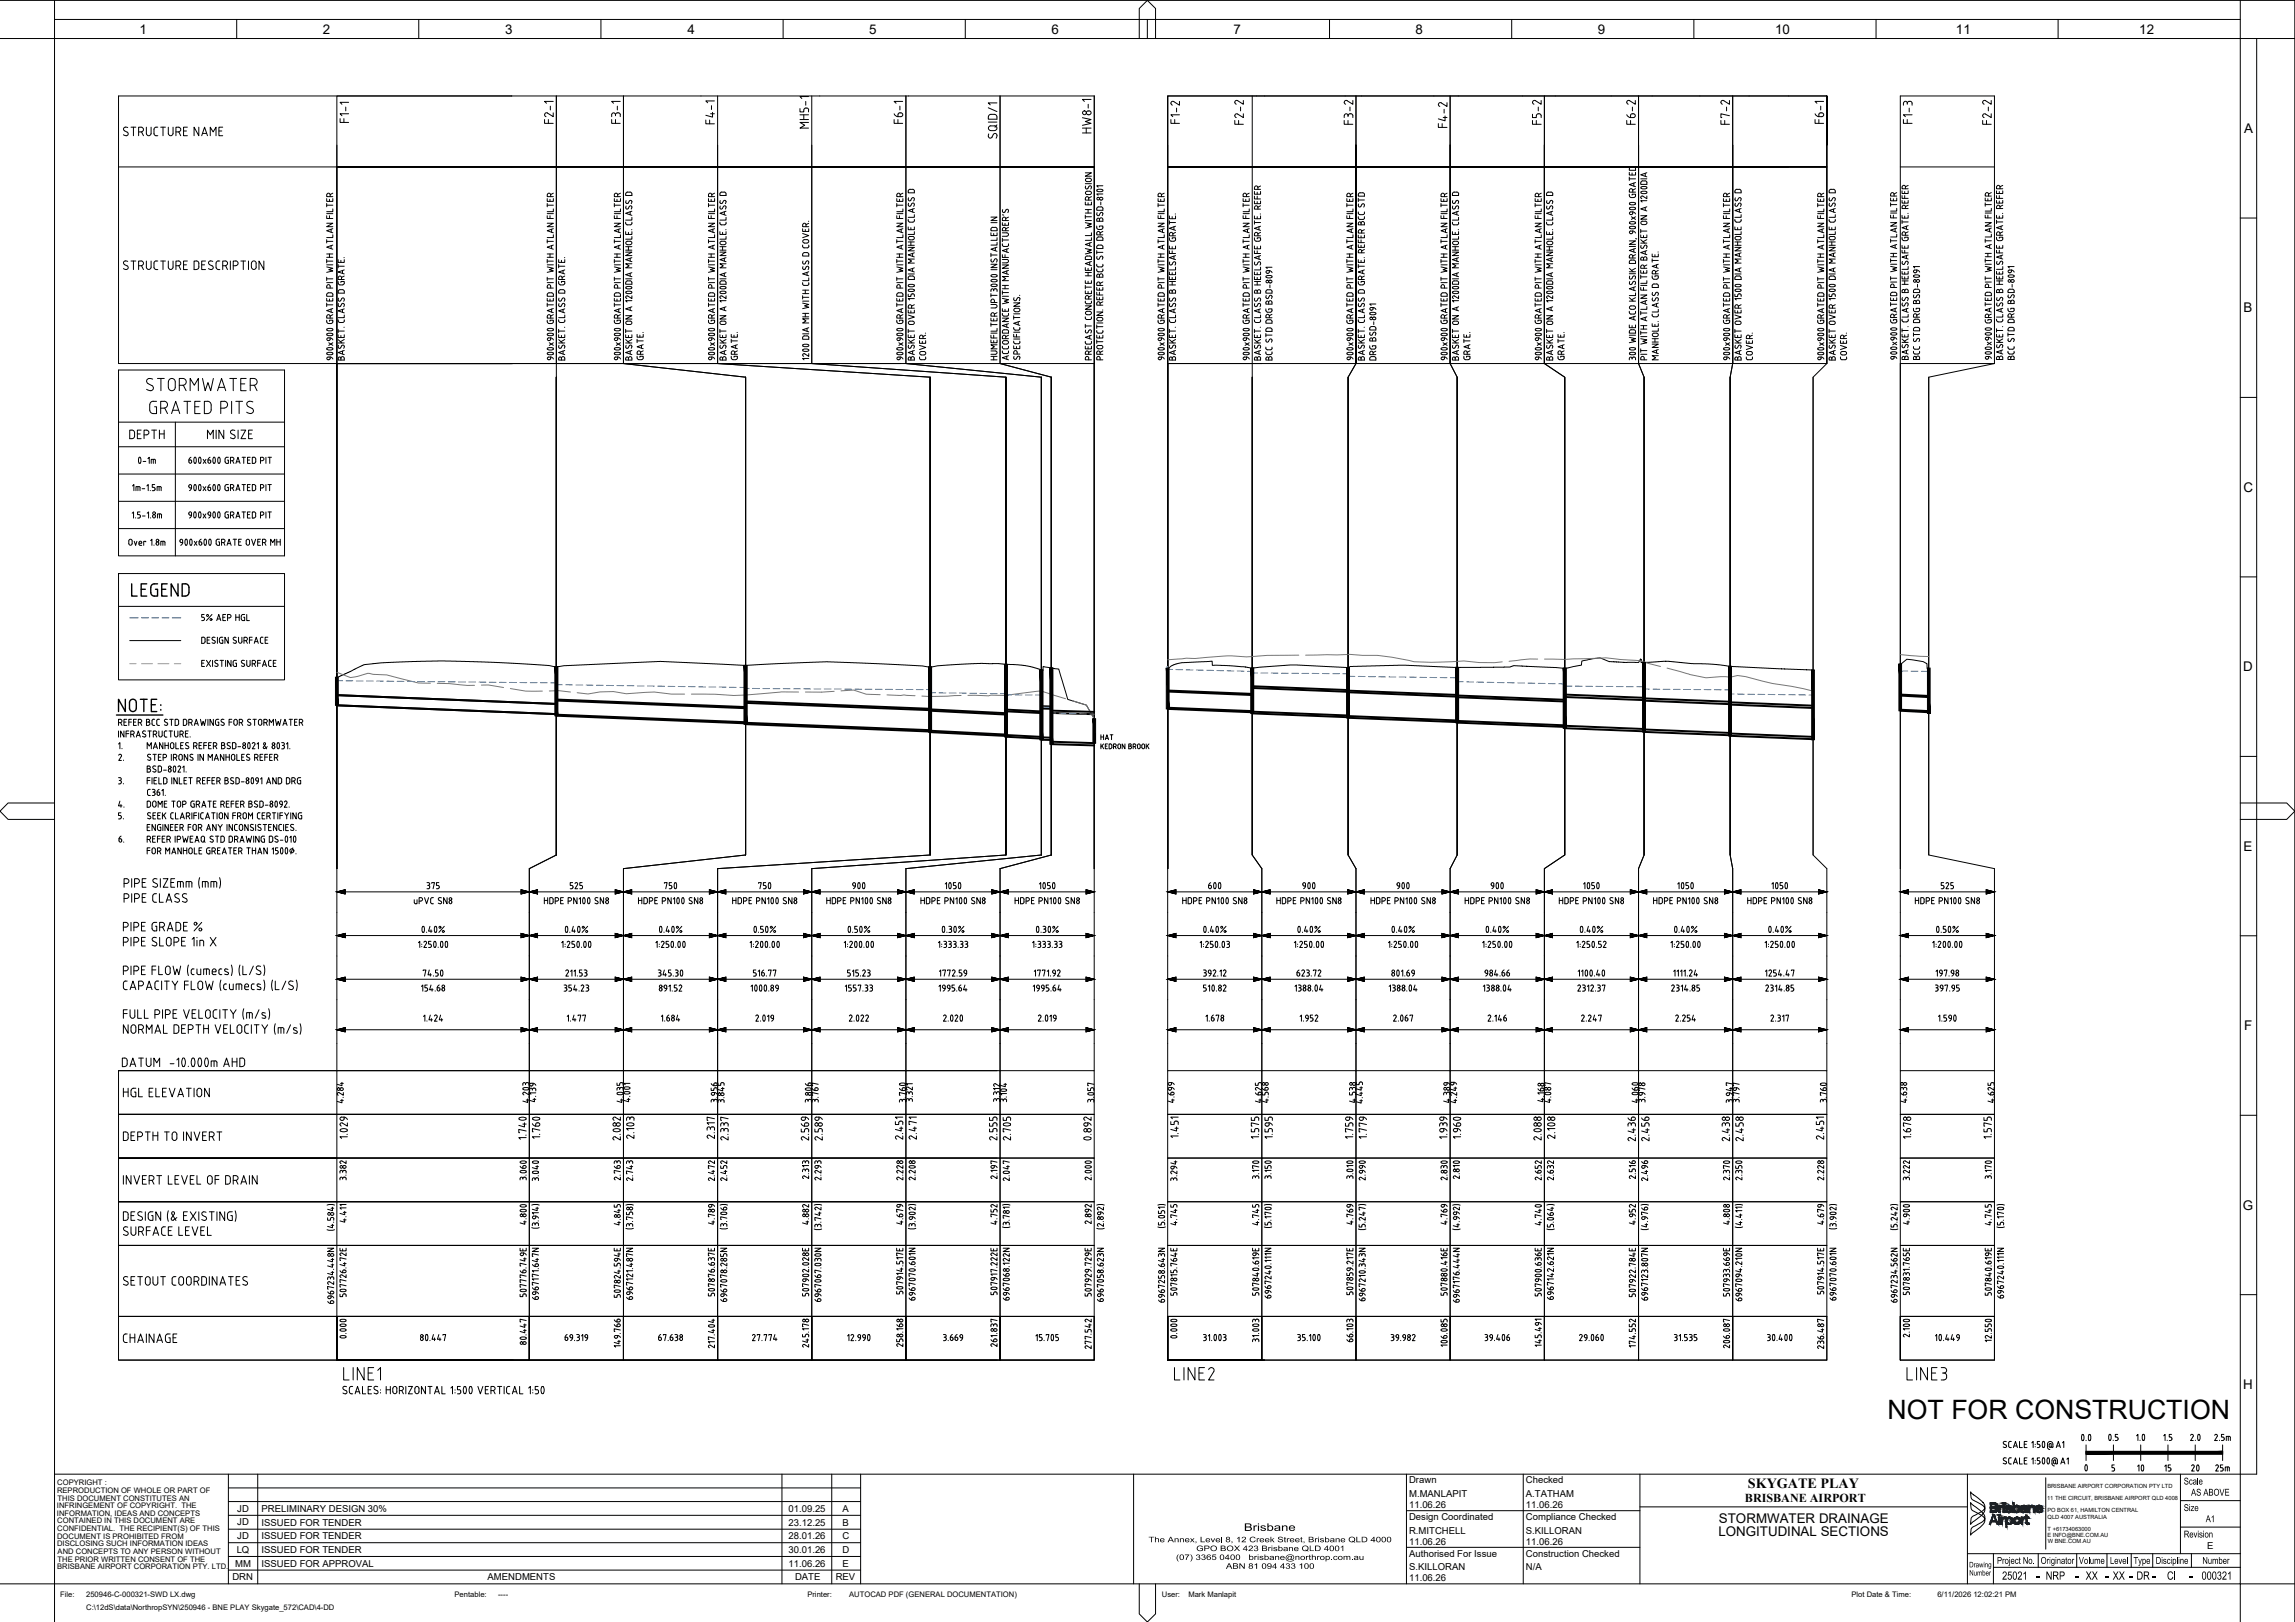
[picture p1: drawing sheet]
<svg xmlns="http://www.w3.org/2000/svg" width="841mm" height="594mm" viewBox="0 0 841 594" stroke-linecap="round" stroke-linejoin="round" font-family="sans-serif">
<defs><g id="words">
<text font-size="9.8" x="691.7" y="519.9">NOT FOR CONSTRUCTION</text>
<g font-size="8.4">
<text x="124.9" y="506.6">LINE1</text>
<text x="429.3" y="506.6">LINE2</text>
<text x="697.4" y="506.6">LINE3</text>
</g>
<g font-size="7.9">
<text x="46.2" y="171.8">0-1m</text>
<text x="46.9" y="219.4">LEGEND</text>
<text x="242.4" y="327.7">750</text>
<text x="276.6" y="327.7">750</text>
<text x="309.7" y="327.7">900</text>
<text x="343.3" y="327.7">1050</text>
<text x="377.8" y="327.7">1050</text>
<text x="440.3" y="327.7">600</text>
<text x="474.8" y="327.7">900</text>
<text x="509.4" y="327.7">900</text>
<text x="543.6" y="327.7">900</text>
<text x="577.1" y="327.7">1050</text>
<text x="611.7" y="327.7">1050</text>
<text x="646.3" y="327.7">1050</text>
<text x="128.8" y="494.6" transform="rotate(-90 128.8 494.6)">0.000</text>
<text x="433.2" y="494.6" transform="rotate(-90 433.2 494.6)">0.000</text>
<text x="744" y="532.3">50</text>
<text x="758.5" y="529.9">0.0</text>
<text x="768.3" y="529.9">0.5</text>
<text x="780.7" y="529.9">1.0</text>
<text x="800.8" y="529.9">2.0</text>
<text x="744" y="538.3">500</text>
<text x="780.3" y="541.2">10</text>
<text x="800.5" y="541.2">20</text>
</g>
<text font-size="7.5" x="759.5" y="540.8">0</text>
<g font-size="6.6">
<text x="203.6" y="46.6" transform="rotate(-90 203.6 46.6)">F2-1</text>
<text x="228.2" y="46.6" transform="rotate(-90 228.2 46.6)">F3-1</text>
<text x="262.8" y="46.6" transform="rotate(-90 262.8 46.6)">F4-1</text>
<text x="297.4" y="48" transform="rotate(-90 297.4 48)">MH5-1</text>
<text x="331.6" y="46.6" transform="rotate(-90 331.6 46.6)">F6-1</text>
<text x="433.2" y="46.6" transform="rotate(-90 433.2 46.6)">F1-2</text>
<text x="456.5" y="46.9" transform="rotate(-90 456.5 46.9)">F2-2</text>
<text x="496.7" y="46.9" transform="rotate(-90 496.7 46.9)">F3-2</text>
<text x="531.3" y="48" transform="rotate(-90 531.3 48)">F4-2</text>
<text x="565.5" y="46.9" transform="rotate(-90 565.5 46.9)">F5-2</text>
<text x="600.1" y="46.9" transform="rotate(-90 600.1 46.9)">F6-2</text>
<text x="634.6" y="46.9" transform="rotate(-90 634.6 46.9)">F7-2</text>
<text x="669.2" y="46.6" transform="rotate(-90 669.2 46.6)">F6-1</text>
<text x="701.7" y="46.6" transform="rotate(-90 701.7 46.6)">F1-3</text>
<text x="730.6" y="46.9" transform="rotate(-90 730.6 46.9)">F2-2</text>
<text x="400.8" y="50.1" transform="rotate(-90 400.8 50.1)">HW8-1</text>
<text x="46.2" y="161.9">DEPTH</text>
<text x="44.1" y="342.2">PIPE GRADE %</text>
<text x="44.1" y="402.9">HGL ELEVATION</text>
<text x="43.7" y="419.1">DEPTH TO INVERT</text>
<text x="44.1" y="435">INVERT LEVEL OF DRAIN</text>
<text x="44.1" y="492.8">CHAINAGE</text>
</g>
<g font-size="6.2">
<text x="600.1" y="419.1" transform="rotate(-90 600.1 419.1)">2.436</text>
<text x="605.4" y="419.1" transform="rotate(-90 605.4 419.1)">2.456</text>
</g>
<g font-size="5.7">
<text x="541.9" y="358.8">984.66</text>
<text x="263.9" y="405" transform="rotate(-90 263.9 405)">3.956</text>
<text x="639.6" y="419.1" transform="rotate(-90 639.6 419.1)">2.458</text>
<text x="792" y="540.1">15</text>
<text x="810.7" y="540.1">25m</text>
</g>
<g font-size="5.5">
<text x="746.1" y="578.8">-</text>
<text x="760.2" y="578.8">-</text>
<text x="771.3" y="578.8">-</text>
<text x="780.2" y="578.8">-</text>
<text x="788.4" y="578.8">-</text>
<text x="802.3" y="578.8">-</text>
</g>
<g font-size="5.3">
<text x="155.2" y="326.7">375</text>
<text x="207.8" y="326.7">525</text>
<text x="710.1" y="326.7">525</text>
<text x="126.6" y="405" transform="rotate(-90 126.6 405)">4.284</text>
<text x="431.1" y="405" transform="rotate(-90 431.1 405)">4.699</text>
<text x="465.7" y="405" transform="rotate(-90 465.7 405)">4.568</text>
<text x="699.6" y="405" transform="rotate(-90 699.6 405)">4.638</text>
<text x="600.1" y="432.9" transform="rotate(-90 600.1 432.9)">2.516</text>
<text x="604.7" y="433.6" transform="rotate(-90 604.7 433.6)">2.496</text>
<text x="228.2" y="449.8" transform="rotate(-90 228.2 449.8)">4.845</text>
<text x="366.2" y="449.8" transform="rotate(-90 366.2 449.8)">4.752</text>
<text x="432.2" y="449.8" transform="rotate(-90 432.2 449.8)">4.745</text>
<text x="462.1" y="449.8" transform="rotate(-90 462.1 449.8)">4.745</text>
<text x="730.6" y="449.8" transform="rotate(-90 730.6 449.8)">4.745</text>
<text x="752.5" y="531.3">A1</text>
<text x="810.3" y="528.8">2.5m</text>
<text x="753.9" y="537.3">A1</text>
</g>
<text font-size="5.2" x="640.5" y="545.1">SKYGATE PLAY</text>
<g font-size="4.9">
<text x="51.1" y="12.4">1</text>
<text x="118.3" y="12.4">2</text>
<text x="185.1" y="12.3">3</text>
<text x="252" y="12.4">4</text>
<text x="318.6" y="12.3">5</text>
<text x="385.4" y="12.3">6</text>
<text x="452.1" y="12.4">7</text>
<text x="518.8" y="12.3">8</text>
<text x="585.5" y="12.3">9</text>
<text x="650.5" y="12.3">10</text>
<text x="716.8" y="12.4">11</text>
<text x="784" y="12.4">12</text>
<text x="822.4" y="48.7">A</text>
<text x="822.2" y="114.4">B</text>
<text x="822.1" y="180.2">C</text>
<text x="822.1" y="245.9">D</text>
<text x="402.2" y="272">HAT</text>
<text x="822.2" y="311.6">E</text>
<text x="822.4" y="377.4">F</text>
<text x="821.9" y="443.1">G</text>
<text x="822" y="508.8">H</text>
<text x="629.9" y="557.7">STORMWATER DRAINAGE</text>
<text x="629.7" y="562.7">LONGITUDINAL SECTIONS</text>
</g>
<g font-size="4.7">
<text x="733.7" y="578.6">25021</text>
<text x="749.7" y="578.6">NRP</text>
<text x="764.3" y="578.6">XX</text>
<text x="774.2" y="578.6">XX</text>
<text x="783" y="578.6">DR</text>
<text x="794.1" y="578.6">CI</text>
<text x="806.8" y="578.6">000321</text>
</g>
<text font-size="4.4" x="639.5" y="550.3">BRISBANE AIRPORT</text>
<text font-size="4.3" x="455.8" y="560.7">Brisbane</text>
<g font-size="3.9">
<text x="800.3" y="543.7">Scale</text>
<text x="802.9" y="547.8">AS ABOVE</text>
<text x="800.3" y="553.4">Size</text>
<text x="808.3" y="557.5">A1</text>
<text x="800.3" y="563.1">Revision</text>
<text x="731.8" y="572.8">Project No.</text>
<text x="747.8" y="572.8">Originator</text>
<text x="761.8" y="572.8">Volume</text>
<text x="773.2" y="572.8">Level</text>
<text x="781.9" y="572.8">Type</text>
<text x="790" y="572.8">Discipline</text>
<text x="807.1" y="572.8">Number</text>
</g>
<g font-size="3.5">
<text x="516.4" y="543.3">Drawn</text>
<text x="559.2" y="543.3">Checked</text>
<text x="516.4" y="548.3">M.MANLAPIT</text>
<text x="559.2" y="548.3">A.TATHAM</text>
<text x="87" y="553.7">JD</text>
<text x="95.8" y="553.7">PRELIMINARY DESIGN 30%</text>
<text x="289" y="553.7">01.09.25</text>
<text x="308.8" y="553.7">A</text>
<text x="516.4" y="556.7">Design Coordinated</text>
<text x="516.4" y="552.3">11.06.26</text>
<text x="559.2" y="556.7">Compliance Checked</text>
<text x="559.2" y="552.3">11.06.26</text>
<text x="87" y="563.8">JD</text>
<text x="87" y="558.7">JD</text>
<text x="95.8" y="563.7">ISSUED FOR TENDER</text>
<text x="95.8" y="558.8">ISSUED FOR TENDER</text>
<text x="289" y="563.7">28.01.26</text>
<text x="289" y="558.8">23.12.25</text>
<text x="308.7" y="563.7">C</text>
<text x="308.8" y="558.8">B</text>
<text x="516.4" y="561.7">R.MITCHELL</text>
<text x="559.2" y="561.7">S.KILLORAN</text>
<text x="86.7" y="568.8">LQ</text>
<text x="95.8" y="568.8">ISSUED FOR TENDER</text>
<text x="289" y="568.8">30.01.26</text>
<text x="308.7" y="568.8">D</text>
<text x="516.4" y="565.7">11.06.26</text>
<text x="559.2" y="565.7">11.06.26</text>
<text x="808.9" y="567.2">E</text>
<text x="86.1" y="573.8">MM</text>
<text x="95.8" y="573.8">ISSUED FOR APPROVAL</text>
<text x="289" y="573.8">11.06.26</text>
<text x="308.8" y="573.8">E</text>
<text x="516.4" y="570.1">Authorised For Issue</text>
<text x="516.4" y="575.1">S.KILLORAN</text>
<text x="559.2" y="570.1">Construction Checked</text>
<text x="559.2" y="575.1">N/A</text>
<text x="85.2" y="578.7">DRN</text>
<text x="178.7" y="578.7">AMENDMENTS</text>
<text x="291.3" y="578.7">DATE</text>
<text x="306.2" y="578.7">REV</text>
<text x="516.4" y="579.1">11.06.26</text>
</g>
<g font-size="3.1">
<text x="420.9" y="564.9">The Annex, Level 8, 12 Creek Street, Brisbane QLD 4000</text>
<text x="438.4" y="568.1">GPO BOX 423 Brisbane QLD 4001</text>
<text x="431" y="571.3">(07) 3365 0400</text>
<text x="449.3" y="574.6">ABN 81 094 433 100</text>
<text x="460.7" y="571.3">brisbane@northrop.com.au</text>
<text x="721.6" y="574.1">Drawing</text>
<text x="721.7" y="577.1">Number</text>
</g>
<g font-size="2.8">
<text x="21" y="544">COPYRIGHT :</text>
<text x="20.9" y="546.8">REPRODUCTION OF WHOLE OR PART OF</text>
<text x="21.1" y="549.6">THIS DOCUMENT CONSTITUTES AN</text>
<text x="20.9" y="552.4">INFRINGEMENT OF COPYRIGHT. THE</text>
<text x="20.9" y="555.2">INFORMATION, IDEAS AND CONCEPTS</text>
<text x="21" y="558">CONTAINED IN THIS DOCUMENT ARE</text>
<text x="20.9" y="563.6">DOCUMENT IS PROHIBITED FROM</text>
<text x="21" y="560.8">CONFIDENTIAL. THE RECIPIENT(S) OF THIS</text>
<text x="20.9" y="566.4">DISCLOSING SUCH INFORMATION IDEAS</text>
<text x="21.1" y="569.2">AND CONCEPTS TO ANY PERSON WITHOUT</text>
<text x="21" y="574.8">BRISBANE AIRPORT CORPORATION PTY. LTD.</text>
<text x="21.1" y="572">THE PRIOR WRITTEN CONSENT OF THE</text>
<text x="22.1" y="585">File:</text>
<text x="31.6" y="585">250946-C-000321-SWD LX.dwg</text>
<text x="166.6" y="585">Pentable:</text>
<text x="182.5" y="585">----</text>
<text x="295.9" y="585">Printer:</text>
<text x="311.2" y="585">AUTOCAD PDF (GENERAL DOCUMENTATION)</text>
<text x="425.8" y="585">User:</text>
<text x="435.5" y="585">Mark Manlapit</text>
<text x="678.5" y="585">Plot Date &amp; Time:</text>
<text x="710" y="585">6/11/2026 12:02:21 PM</text>
<text x="31.6" y="589.6">C:\12dS\data\NorthropSYN\250946 - BNE PLAY Skygate_572\CAD\4-DD</text>
</g>
<g font-size="2.1">
<text x="750.3" y="545">BRISBANE AIRPORT CORPORATION PTY LTD</text>
<text x="750.2" y="549.5">11 THE CIRCUIT, BRISBANE AIRPORT QLD 4008</text>
<text x="750.3" y="553.9">PO BOX 61, HAMILTON CENTRAL</text>
<text x="750.4" y="556.2">QLD 4007 AUSTRALIA</text>
<text x="750.3" y="563">E INFO@BNE.COM.AU</text>
<text x="750.4" y="560.7">T +61734063000</text>
<text x="750.4" y="565.2">W BNE.COM.AU</text>
</g>
</g></defs>
<!-- layer: XD_SWD LS|LEGEND -->
<g fill="#fff" stroke="#fff" stroke-width=".37">
<path d="M73.7 224.7v3l18-3zM73.7 227.7l18-3v3z"/>
<path d="M73.7 233v3l24.7-3zM73.7 236l24.7-3v3z"/>
<path d="M73.7 241.5v3l27.7-3zM73.7 244.5l27.7-3v3z"/>
</g>
<g fill="none" stroke="#000" stroke-width=".37">
<path d="M73.9 227.3h.5M74.4 226.1l.5 .2v.5M74.5 233.4h-.6v2.2h.9l.4-.7M74.5 233.4l.5 .2 .2 .5M74.8 225.1h-.9v1h.5M74.9 226.8l-.5 .5M75.1 234.1v.9M75.9 234.4h.8M76.9 233.4h-1v2.2h1M77.7 225.1l-2.1 2.2M78.2 233.4l-.5 .6 1 .7M78.2 233.4l.6 .1"/>
<path d="M78.6 234.7a.61 .61 0 0 1 0 .9 .61 .61 0 0 1-.9-.2M79.4 227.3l.8-2.2 .7 2.2M79.6 226.7h1.1M79.7 233.4v2.2M80.4 234v1M80.4 235l.6 .6M81 233.4h.7M81 233.4l-.6 .6M81.3 234.4h.4v1.2h-.7M81.7 226.1h.7M82.7 225.1h-1v2.2h1M83.4 226.3h.7a.61 .61 0 0 0 .6-.6 .61 .61 0 0 0-.7-.6h-.6v2.2"/>
<path d="M83.7 233.4v2.2l-1.3-2.2v2.2M85.9 233.4l-.5 .6 1 .7a.6 .6 0 0 1 0 1 .6 .6 0 0 1-1-.3M85.9 233.4l.7 .1M86.4 226.1h1.3M86.4 225.1v2.2M87.4 233.4v1.6M87.7 225.1v2.2M88.4 225.7v1M88.6 233.4l.1 1.6a.61 .61 0 0 1-.6 .6 .61 .61 0 0 1-.6-.6M89.3 226.1h.4v1.2h-.9l-.4-.6M89.4 234.7l.7-.1a.61 .61 0 0 0 .6-.6 .61 .61 0 0 0-.7-.6h-.6v2.2M89.7 225.1h-.9l-.4 .6"/>
<path d="M90.2 234.7l.5 .9M90.4 225.1v2.2h1M91.4 234.4h1M92.4 233.4h-1v2.2M93.2 235.6l.7-2.2 .8 2.2M93.4 235h1M95.4 233.9v1.2a.7 .7 0 0 0 1 .5M96 233.4h.4M96 233.4l-.6 .5M97.2 234.4h.7M98.2 233.4h-1v2.2h1M73.9 242.9h.8"/>
<path d="M74.9 241.9h-1v2.2h1M75.6 241.9l1.6 2.2M77.2 241.9l-1.6 2.2M77.9 241.9v2.2M79 242.8l.7 .3a.62 .62 0 0 1-.1 1 .62 .62 0 0 1-.9-.2M79.8 241.9a.6 .6 0 0 0-.8 0 .6 .6 0 0 0 0 .9M80.6 241.9h1.3M81.3 241.9v2.2M82.7 241.9v2.2M84.7 241.9v2.2l-1.3-2.2v2.2M86.7 241.9h-.9l-.4 .6 .2 1.4 1.1 .2v-1.2h-.4M88.5 243.9l.7 .2"/>
<path d="M88.7 242.8l.7 .4M89.4 243.1l.2 .6-.4 .4M89.6 241.9a.6 .6 0 0 0-.9 0 .6 .6 0 0 0 0 .9M90.4 241.9v1.6a.61 .61 0 0 0 .6 .6 .61 .61 0 0 0 .7-.6v-1.6M92.4 243.1h.6M93.1 243.1a.61 .61 0 0 0 .6-.6 .61 .61 0 0 0-.7-.6h-.6v2.2M93.2 243.1l.4 1M94.4 242.9h1M95.4 241.9h-1v2.2M96.2 244.1l.7-2.2 .8 2.2M96.4 243.5h1.1M98.4 243.5l.6 .6"/>
<path d="M99 241.9h.4M99 244.1h.4M99 241.8l-.5 .3-.1 1.5M100.2 242.9h.7M101.2 241.9h-1v2.2h1"/>
<circle cx="76.1" cy="225.4" r=".36"/>
<circle cx="77.3" cy="226.9" r=".36"/>
</g>
<!-- layer: XD_SWD LS|C_SWD_HGL_MINOR -->
<path d="M47.5 226.3h3.1M51.9 226.3h2.5M55.6 226.3h2.5M59.4 226.3h2.5M63.1 226.3h3.2" fill="none" stroke="#003fff" stroke-width=".37"/>
<!-- layer: XD_SWD LS|C_CONTOURS_MAJOR -->
<path d="M47.5 234.6h18.8" fill="none" stroke="#000" stroke-width=".37"/>
<!-- layer: XD_SWD LS|C_CONTOURS_MAJOR_EX -->
<path d="M47.5 243.1h2.4M51.9 243.1h4M57.9 243.1h4M63.9 243.1h2.4" fill="none" stroke="#989898" stroke-width=".37"/>
<!-- layer: XD_SWD LS|C_TEXT_LEGEND -->
<path d="M43.4 210.1h60.9v38.9h-60.9zM43.4 222.1h60.9" fill="none" stroke="#000" stroke-width=".37"/>
<!-- layer: XD_SWD LS|C_TEXT_TABLE -->
<g fill="none" stroke="#000" stroke-width=".37">
<path d="M187.5 35.2h-64.1v25.9h64.6h-64.6v72.1M203.9 35.2v278M263 35.2v98h34.5v-80.1M297.5 35.2v98h34.5v-98v98h34.5v-98v98h34.5v-98M401 35.2v25.9h-35.6h35.6v72.1M401 35.2h-357.6v98h286.6M427.9 35.2v98h34.5M458.9 35.2v278M463.4 35.2h-35.5v25.9M496.9 35.2v98zM531.4 35.2v98zM566 35.2v98z"/>
<path d="M600.5 35.2v98zM635 35.2v98zM696.4 35.2h34.5v98h-34.5zM123.4 53.1v80.1h105.1v-98v98h34.5v-80.1M427.9 53.1v80.1h34.5M496.9 53.1v80.1h-34.5M496.9 53.1v80.1h34.5v-80.1v80.1h34.6v-80.1v80.1h34.5v-80.1v80.1h34.5v-80.1v80.1h34.5v-80.1v80.1M43.4 61.1h213.5M187.5 61.1h-64.1v72.1M223.5 61.1h-35.5h35.5M259 61.1h-35.5h35.5M294.5 61.1h-35.5h35.5"/>
<path d="M300.4 61.1h-43.5h43.5M332.9 61.1h-32.5h32.5M365.4 61.1h-32.5h32.5M401 61.1h-106.5h106.5v72.1M427.9 61.1h32.5h-32.5v72.1M427.9 61.1v-25.9h241.6v98M427.9 61.1h35.5h-35.5v72.1M492.9 61.1h-32.5h32.5M498.9 61.1h-35.5h35.5M525.4 61.1h-32.5h32.5M534.4 61.1h-35.5h35.5M558 61.1h-32.6h32.6"/>
<path d="M569.9 61.1h-35.5h35.5M590.4 61.1h-32.4h32.4M605.5 61.1h-35.6h35.6M622.9 61.1h-32.5h32.5M641 61.1h-35.5h35.5M655.4 61.1h-32.5h32.5M655.4 61.1h14.1M669.5 61.1h-28.5h28.5M696.4 61.1h34.5M43.4 135.5h60.9v68.1h-60.9zM56 138.9a1.22 1.22 0 0 0-1.7-.2 1.22 1.22 0 0 0-.3 1.6l1.7 .9M57.7 138.6h2.5"/>
<path d="M59 138.6v4.5M61.7 139.9v2M61.7 139.9a1.25 1.25 0 0 1 1.3-1.3 1.25 1.25 0 0 1 1.2 1.3v2M74.2 138.6l1 4.5 1-3 1 3 1-4.5M84.2 138.6h2.5M85.5 138.6v4.5M90.2 138.6h-2v4.5h2M123.4 133.2v258.9M203.9 138.1v175.1l-9.9 4.9v74M228.5 133.2l44.7 4.9v175.1v-175.1v175.1l-44.7 4.9v74M263 133.2l77.9 4.9v175.1v-175.1v175.1l-77.9 4.9v74M297.5 133.2l71.1 4.9v175.1v-175.1v175.1l-71.1 4.9v74"/>
<path d="M332 133.2l49.6 4.9v175.1v-175.1v175.1l-49.6 4.9v74M366.5 133.2l18.8 4.9v175.1v-175.1v175.1l-18.8 4.9v74M401 133.2v258.9M427.9 133.2v258.9M458.9 138.1v175.1l3.5 4.9v74M494 138.1v175.1l2.9 4.9v74M496.9 133.2l-2.9 4.9v175.1M531.4 133.2l2.6 4.9v175.1M534 138.1v175.1l-2.6 4.9v74M566 133.2l7.4 4.9v175.1M573.4 138.1v175.1l-7.4 4.9v74M600.5 133.2l2 4.9v175.1"/>
<path d="M602.5 138.1v175.1l-2 4.9v74M634 138.1v175.1l1 4.9v74M635 133.2l-1 4.9v175.1M664.4 138.1v175.1l5.1 4.9v74M669.5 133.2l-5.1 4.9v175.1M696.4 133.2v258.9M706.8 138.1v175.1l24.1 4.9v74M730.9 133.2l-24.1 4.9v175.1M43.4 154.6h60.9M55.7 141.2a1.07 1.07 0 0 1 .3 1.5 1.07 1.07 0 0 1-1.6 .3l-.7-.4M57.4 147h-1.6l-.7 .5-.2 .7 .2 2.8 .7 .4 1.6 .1v-2.5h-.8M58.9 149.5h1.2"/>
<path d="M60.1 149.5a1.23 1.23 0 0 0 1.3-1.3 1.23 1.23 0 0 0-1.3-1.2h-1.2v4.5M60.4 149.5l1 2M61.7 141.9a1.25 1.25 0 0 0 1.3 1.2 1.25 1.25 0 0 0 1.2-1.2M62.9 151.5l1.5-4.5 1.5 4.5M63.3 150.3h2.1M64.3 154.6v49M65.7 141.1h1.3a1.25 1.25 0 0 0 1.2-1.2 1.25 1.25 0 0 0-1.2-1.3h-1.3v4.5M67.2 141.1l1 2M67.4 147h2.5M68.6 147v4.5M69.7 143.1v-4.5l1.5 2.5 1.5-2.5v4.5M71.4 149h1.5"/>
<path d="M73.4 147h-2v4.5h2M76 147h-1.1v4.5h1.1M76 147l.8 .2 .5 .7 .1 2.2M77.4 150.1l-.3 .8-1.1 .6M79.2 157.5v3.2M79.7 143.1l1.5-4.5 1.5 4.5M80.1 141.9h2.2M80.9 149.5h1.2M82 157.5v3.2l-1.8-3.2v3.2M82.1 147h-1.2v4.5M82.1 147a1.25 1.25 0 0 1 1.3 1.2 1.25 1.25 0 0 1-1.3 1.3M84.9 147v4.5"/>
<path d="M85.2 157.5a.7 .7 0 0 0-.7 .6 .7 .7 0 0 0 .3 .8l1 .5a.8 .8 0 0 1 .1 1.2 .8 .8 0 0 1-1.2-.1l-.3-.2M85.2 157.5l.9 .2M86.4 147h2.5M87.2 157.5v3.2M87.6 147v4.5M88.2 140.6h1.5M88.3 157.5h1.7l-1.7 3.2h1.7M91.1 158.9h1.1M91.7 141.1h1.3a1.25 1.25 0 0 0 1.2-1.2 1.25 1.25 0 0 0-1.2-1.3h-1.3v4.5M92.3 149.6a1.08 1.08 0 0 1 .4 1.5 1.08 1.08 0 0 1-1.6 .2l-.7-.3M92.5 157.5h-1.4v3.2h1.4M92.7 147.2a1.24 1.24 0 0 0-1.7-.1 1.24 1.24 0 0 0-.3 1.6l1.6 .9"/>
<path d="M93.2 141.1l1 2M43.4 163.6h60.9M43.4 173.6h60.9M48.6 178l.5-.5v2.2M50.5 178.2v1.5M50.9 178.2h-1.1v1.5M50.9 178.2l.5 .4M51.3 178.7v1M52.1 179h.9M53.8 178l.5-.5v2.2M55.1 179.6v.1M56.7 177.5h-.9v1l.8 .1 .2 .7"/>
<path d="M56.8 179.2l-.2 .5h-.8M58.3 178.2v1.5M58.6 178.2h-1v1.5M58.7 178.2l.4 .4v1.1M69.2 178v.2M69.2 168.5l.3 1.1h.5l.2-.6M69.2 168.5h.7l.3 .5M69.2 178l.5-.5a1.32 1.32 0 0 1-.3 2.2M69.2 178.2l.3 .4 .7 .1M70 167.5l-.5 .3-.2 .7M71.2 167.6h.5M71.2 177.6l.1-.1a1.25 1.25 0 0 1 0 2.2l-.1-.1"/>
<path d="M71.2 167.6l-.2 .8 .2 1.2M71.2 177.6l-.2 .8 .2 1.2M71.7 167.6a1.31 1.31 0 0 1-.4 2.1l-.1-.1M73 167.6h.5M73 177.6l.1-.1a1.25 1.25 0 0 1 0 2.2l-.1-.1M73 167.6l-.3 .8 .3 1.2M73 177.6l-.3 .8 .3 1.2M73.5 167.6a1.31 1.31 0 0 1-.4 2.1l-.1-.1M74.4 178.2l1 1.5M74.5 168.2l1 1.5M75.4 178.2l-1 1.5M75.5 168.2l-1 1.5"/>
<path d="M76 160.7v-3.2l1.1 1.8 1-1.8v3.2M76.2 168.5l.3 1.1h.5l.2-.6M76.2 178.5h.7l.3 .5M76.2 168.5h.5M76.2 178.5v.8M76.2 179.2l.5 .5 .5-.5M76.8 168.5l.5 .5M77 167.5l-.5 .3-.3 .7M77 177.5l-.5 .4-.3 .6M77.2 179v.3M78.2 167.6h.5M78.2 167.6a1.31 1.31 0 0 0 .4 2.1l.3-.9-.2-1.2"/>
<path d="M78.3 177.5a1.25 1.25 0 0 1 0 2.2l-.3-1.3zM80 167.6h.5M80 167.6a1.31 1.31 0 0 0 .4 2.1l.1-.1M80.1 177.5a1.25 1.25 0 0 1 0 2.2l-.4-.9zM80.5 167.6l.2 .8-.2 1.2M82.5 168.1v1M83.4 168.5h.3v1.2h-.8l-.4-.6M83.7 167.5h-.8l-.4 .6M83.7 177.5h-.9l-.4 .6 .2 1.4 1.1 .2v-1.2h-.4M84.5 168.8l.6-.1a.61 .61 0 0 0 .6-.6 .61 .61 0 0 0-.6-.6h-.6v2.2M84.5 178.7h.5M85 177.5h-.5v2.2"/>
<path d="M85.1 177.5a.61 .61 0 0 1 .6 .6 .61 .61 0 0 1-.6 .6M85.2 178.7l.5 1M85.2 168.8l.5 .9M86.4 169.7l.8-2.2 .8 2.2M86.4 179.7l.8-2.2 .7 2.2M86.7 179.1h1M86.7 169.1h1.1M88.7 177.5h1.3M88.7 167.5h1.3M89.3 167.5v2.2M89.3 177.5v2.2M90.7 178.5h.7"/>
<path d="M90.7 168.5h.8M91.7 167.5h-1v2.2h1M91.7 177.5h-1v2.2h1M92.5 177.5h.8l.4 .4v1.4l-.4 .4h-.8zM93.7 168.1l-.4-.6h-.8v2.2l1-.2 .2-1.3M95.5 168.8l.6-.1a.61 .61 0 0 0 .6-.6 .61 .61 0 0 0-.6-.6h-.6v2.2M95.5 178.7h.6M96.1 177.5h-.6v2.2M96.1 177.5a.61 .61 0 0 1 .6 .6 .61 .61 0 0 1-.6 .6M97.5 167.5v2.2M97.5 177.5v2.2M98.2 177.5h1.2"/>
<path d="M98.2 167.5h1.3M98.8 177.5v2.2M98.8 167.5v2.2M43.4 183.6h60.9M43.4 193.6h60.9M47.2 198.1a.61 .61 0 0 1 .6-.6 .61 .61 0 0 1 .6 .6M47.2 198.1v1a.61 .61 0 0 0 .6 .6 .61 .61 0 0 0 .6-.6v-1M48.4 188l.5-.5v2.3M49.2 198.3l.5 1.4 .5-1.4M49.7 189.6v.2M50.9 199h1l-.2-.7-.7 .2v.8l.1 .4h.8M51.3 187.5h-.9v1h.8l.2 .7"/>
<path d="M51.4 189.2l-.2 .4-.8 .2M52.2 189h1M53.4 198.5v-.2h-.7v1.4M53.9 188l.5-.5v2.3M55.2 198l.5-.5v2.2M55.2 189.6v.2M55.9 189v.2M56 189l.2-.5h.5l.2 .7M56 189.2l.5 .5 .4-.5M56.4 199.6v.1M57.2 199v.2M57.2 199l.3-.5h.5l.2 .7"/>
<path d="M57.2 199.2l.5 .5 .5-.5M58.4 188.2v1.6M58.8 188.2h-1.1v1.6M58.8 188.2l.4 .5M59.2 188.7v1.1M59.7 198.3v1.4M60.5 198.7l-.3-.4h-1.3v1.4M60.5 198.7v1M66 197.7l.4-.2 .5 .2v1l-.9-.2zM67 198.7l-.2 .6-.6 .4M68 199.6h.5M68 199.6a1.31 1.31 0 0 1 .4-2.1l.3 .9-.2 1.2"/>
<path d="M69.2 188v.2M69.2 188l.3-.5h.4l.3 1.2-.7-.1-.3-.4M69.7 199.6h.5M69.7 199.6a1.31 1.31 0 0 1 .4-2.1l.3 .9-.2 1.2M70.2 188.7l-.2 .6-.6 .4M71.2 198.3l1 1.4M71.7 187.6l.2 .8-.2 1.2M71.7 187.6l-.1-.1a1.25 1.25 0 0 0 0 2.2l.1-.1M72.2 198.3l-1 1.4M72.9 199.2v-.7l.9 .1 .2 .6M73 187.6l.1-.1a1.25 1.25 0 0 1 0 2.2l-.1-.1M73 187.6l-.3 .8 .3 1.2"/>
<path d="M73 199.2l.5 .5 .5-.5M73.7 197.5l-.5 .4-.2 .6M74.4 188.2l1 1.6M74.9 199.6h.6M75.4 188.2l-1 1.6M75.4 197.6l.3 .8-.3 1.2M75.5 197.6l-.2-.1a1.31 1.31 0 0 0-.3 2.1M76.2 188.2l.3-.7 .6 .2 .1 1h-.5M76.2 188.2l.5 .5M76.7 199.6h.5M77.2 197.6l.2 .8-.2 1.2M77.2 197.6l-.1-.1a1.31 1.31 0 0 0-.4 2.1"/>
<path d="M77.2 188.7l-.2 .6-.5 .4M78.3 187.5a1.25 1.25 0 0 1 0 2.2l-.3-1.3zM79.2 198.1l.2 1.4 1 .2v-1.2h-.3M80.1 187.5a1.25 1.25 0 0 1 0 2.2l-.4-.9zM80.4 197.5h-.8l-.4 .6M81.2 198.7h.7a.61 .61 0 0 0 .6-.6 .61 .61 0 0 0-.7-.6h-.6v2.2M82 198.7l.4 1M83.1 187.5h.6M83.1 187.5l-.6 .3v1.5l.6 .5h.6v-1.3h-.4M83.2 199.7l.7-2.2 .8 2.2M83.4 199.1h1.1M85.1 187.5h-.6v2.3"/>
<path d="M85.1 187.5a.61 .61 0 0 1 .6 .6 .61 .61 0 0 1-.6 .6h-.6M85.2 188.7l.5 1.1M85.4 197.5h1.3M86.1 197.5v2.2M86.4 189.8l.8-2.3 .7 2.3M86.7 189.1h1M87.5 198.5h.7M88.4 197.5h-.9v2.2h.9M88.7 187.5h1.3M89.3 187.5v2.3M90.2 198.1a.61 .61 0 0 1 .6-.6 .61 .61 0 0 1 .6 .6M90.2 198.1v1a.61 .61 0 0 0 .6 .6 .61 .61 0 0 0 .6-.6v-1"/>
<path d="M90.7 188.5h.7M91.7 187.5h-1v2.3h1M92.2 197.5l.7 2.2 .8-2.2M93 187.5l.7 .4v1.4l-.4 .4-.8 .1v-2.3h.5M94.4 198.5h.8M95.5 197.5h-1.1v2.2h1.1M95.5 188.7h.6M96.1 187.5h-.6v2.3M96.1 187.5a.61 .61 0 0 1 .6 .6 .61 .61 0 0 1-.6 .6M96.2 198.7h.6a.61 .61 0 0 0 .7-.6 .61 .61 0 0 0-.7-.6h-.6v2.2M96.9 198.7l.6 1M97.5 187.5v2.3"/>
<path d="M98.2 187.5h1.2M98.8 187.5v2.3M99.2 199.7v-2.2l.7 1.2 .8-1.2v2.2M101.4 198.5h1.3M101.4 197.5v2.2M102.7 197.5v2.2M123.4 326.7h277.6M427.9 326.7h241.6M696.4 326.7h34.5M123.4 358.7h277.6M123.4 342.7h277.6M427.9 358.7h241.6"/>
<path d="M427.9 342.7h241.6M696.4 358.7h34.5M696.4 342.7h34.5M123.4 377.2h277.6M427.9 377.2h241.6M696.4 377.2h34.5M365.4 392.1h-322v106.1h322M427.9 392.1h34.5v16v-16h34.5v16v-16h34.5v16v-16h34.6v16v-16h34.5v16v-16h34.5v16v-16h34.5v16h-241.6zM696.4 392.1h34.5v16h-34.5zM43.4 408.1h80h-80M43.4 408.1h357.6v-16h-34.5v16v-16h-34.5v16v-16h-34.5v16v-16h-34.5v16v-16h-34.5v16v-16h-34.5v16v-16h-70.6v16M427.9 408.1h34.5v16.1v-16.1h34.5v16.1v-16.1h34.5v16.1v-16.1h34.6v16.1v-16.1h34.5v16.1v-16.1h34.5v16.1v-16.1h34.5v16.1h-241.6z"/>
<path d="M696.4 408.1h34.5v16.1h-34.5zM43.4 424.2h80h-80M43.4 424.2h357.6v-16.1h-34.5v16.1v-16.1h-34.5v16.1v-16.1h-34.5v16.1v-16.1h-34.5v16.1v-16.1h-34.5v16.1v-16.1h-34.5v16.1v-16.1h-70.6v16.1M427.9 424.2h34.5v16v-16h34.5v16v-16h34.5v16v-16h34.6v16v-16h34.5v16v-16h34.5v16v-16h34.5v16h-241.6zM696.4 424.2h34.5v16h-34.5zM43.4 456.2h80h-80M43.4 440.2h80h-80M43.4 456.2h357.6v-16h-34.5v16v-16h-34.5v16v-16h-34.5v16v-16h-34.5v16v-16h-34.5v16v-16h-34.5v16v-16h-70.6v16M43.4 440.2h357.6v-16h-34.5v16v-16h-34.5v16v-16h-34.5v16v-16h-34.5v16v-16h-34.5v16v-16h-34.5v16v-16h-70.6v16M427.9 440.2h34.5v16v-16h34.5v16v-16h34.5v16v-16h34.6v16v-16h34.5v16v-16h34.5v16v-16h34.5v16h-241.6zM696.4 440.2h34.5v16h-34.5zM43.4 482.1h357.6"/>
<path d="M123.4 482.1v16.1h64.6M123.4 482.1v16.1h70.6M123.4 482.1v16.1h70.6v-16.1M123.4 482.1v16.1v-16.1h70.6v16.1v-16.1h34.5v16.1v-16.1h34.5v16.1v-16.1h34.5v16.1v-16.1h34.5v16.1v-16.1h34.5v16.1v-16.1h34.5v16.1h-357.6M123.4 482.1v-25.9h70.6v25.9M194 482.1v16.1h34.5v-16.1M194 482.1v-25.9h34.5v25.9M228.5 482.1v16.1h34.5v-16.1M228.5 482.1v-25.9h34.5v25.9M263 482.1v16.1h34.5v-16.1M263 482.1v-25.9h34.5v25.9M297.5 482.1v16.1h34.5v-16.1"/>
<path d="M297.5 482.1v-25.9h34.5v25.9M332 482.1v16.1h34.5v-16.1M332 482.1v-25.9h34.5v25.9M366.5 482.1v16.1h34.5v-16.1M366.5 482.1v-25.9h34.5v25.9M427.9 482.1v16.1h32.5M427.9 482.1v16.1h32.8M427.9 482.1v16.1h35.5M427.9 482.1v16.1h34.5M427.9 482.1v16.1h34.5v-16.1M427.9 498.2v-16.1h34.5v16.1M427.9 482.1v-25.9h34.5v25.9"/>
<path d="M427.9 498.2h241.6v-16.1h-34.5v16.1v-16.1h-34.5v16.1v-16.1h-34.5v16.1v-16.1h-34.6v16.1v-16.1h-34.5v16.1v-16.1h-34.5v16.1M427.9 482.1h241.6M427.9 482.1v16.1M462.4 482.1v16.1h34.5v-16.1M462.4 482.1v-25.9h34.5v25.9M496.9 482.1v16.1h34.5v-16.1M496.9 482.1v-25.9h34.5v25.9M531.4 482.1v16.1h34.6v-16.1M531.4 482.1v-25.9h34.6v25.9M566 482.1v16.1h34.5v-16.1M566 482.1v-25.9h34.5v25.9M600.5 482.1v16.1h34.5v-16.1"/>
<path d="M600.5 482.1v-25.9h34.5v25.9M635 482.1v16.1h34.5v-16.1M635 482.1v-25.9h34.5v25.9M696.4 482.1v16.1h34.5v-16.1M696.4 482.1h34.5v16.1h-34.5zM696.4 482.1v-25.9h34.5v25.9M696.4 482.1h34.5M696.4 482.1v16.1"/>
<circle cx="56.5" cy="188" r=".49"/>
<circle cx="57.7" cy="198" r=".49"/>
</g>
<!-- layer: XD_SWD LS|C_ANNO_TEXT 3.5 -->
<path d="M45.9 256.1v4.5l-2.5-4.5v4.5M47.7 256.6a1.25 1.25 0 0 1 1.4-.5 1.25 1.25 0 0 1 .9 1.2v2.1a1.25 1.25 0 0 1-1.3 1.2 1.25 1.25 0 0 1-1.2-1.2zM51.4 256.1h2.5M52.7 256.1v4.5M55.5 258.1h1.4M57.4 256.1h-1.9v4.5h1.9M58.9 258.1v.3M58.9 259.9v.2M42.7 261.9h17" fill="none" stroke="#000" stroke-width=".51"/>
<g fill="none" stroke="#000" stroke-width=".37">
<path d="M43.4 264.7h.7a.61 .61 0 0 0 .6-.6 .61 .61 0 0 0-.6-.6h-.7v2.2M43.4 272.5l.5-.5v2.2M43.4 267.7v2.3M44 276.2l-.5 .4M44 276.3l.5 .6-1 1.6h1M44.2 264.7l.5 1M44.7 274.1v.1M45.3 278.4v.1M45.4 267.7v2.3l-1.2-2.3v2.3M45.4 264.5h.8M46.2 268.7h1M46.4 263.5h-1v2.2h1"/>
<path d="M47.2 267.7h-1v2.3M47.2 264.5h1M47.9 269h.7a.61 .61 0 0 0 .6-.7 .61 .61 0 0 0-.6-.6h-.7v2.3M48.2 263.5h-1v2.2M48.7 269l.5 1M48.9 264.5h.8M50 263.5h-1.1v2.2h1.1M50 270l.7-2.3 .7 2.3M50.2 269.3h1M50.7 264.7h.6a.61 .61 0 0 0 .6-.6 .61 .61 0 0 0-.6-.6h-.6v2.2M51.4 264.7l.5 1M52.5 268.7l.7 .3"/>
<path d="M53.2 269l.2 .1a.63 .63 0 0 1-.3 .9 .63 .63 0 0 1-.9-.3M53.3 267.8a.59 .59 0 0 0-.8 0 .59 .59 0 0 0 0 .9M53.7 263.5l1.1 .2v.5l-.5 .2a.61 .61 0 0 1 .6 .6 .61 .61 0 0 1-.6 .7h-.6zM53.7 264.5h.6M53.9 274.2v-2.2l.8 1.3 .8-1.3v2.2M54.2 267.7h1.3M54.5 276.3l-.4 .6 .9 .7a.53 .53 0 0 1 .1 .8 .53 .53 0 0 1-.8 0l-.2-.2M54.6 276.2l.6 .2M54.8 267.7v2.3M55.7 264v1.1a.7 .7 0 0 0 1 .6M56 276.3h1.3M56.2 269h.6a.61 .61 0 0 0 .6-.7 .61 .61 0 0 0-.6-.6h-.6v2.3"/>
<path d="M56.2 274.2l.7-2.2 .8 2.2M56.3 263.5h.4M56.3 263.4l-.6 .6M56.4 273.6h1.1M56.7 276.3v2.2M56.9 269l.5 1M57.4 264l.1 1.4 1 .3M58 263.5h.5M58 263.4l-.6 .6M58 277.3h.8M58.2 267.7v1.6a.61 .61 0 0 0 .6 .6 .61 .61 0 0 0 .6-.6v-1.6M59.1 276.3h-1.1v2.2h1.1"/>
<path d="M59.7 272v2.2l-1.2-2.2v2.2M59.8 277.5h.6M60.2 265.4l.8 .3M60.4 276.3h-.6v2.2M60.4 276.3a.61 .61 0 0 1 .6 .6 .61 .61 0 0 1-.6 .6M60.5 272v2.2M60.5 273h1.2M60.7 263.4l.6 .1M60.7 263.5l-.4 .5 1.2 1.1-.5 .6M61.2 267.7l-.9 .3-.1 1.4a.7 .7 0 0 0 1 .6M61.7 272v2.2M61.9 267.7h1.3"/>
<path d="M62.2 263.5h1.3M62.4 273.6l.1-1a.61 .61 0 0 1 .6-.6 .61 .61 0 0 1 .6 .6v1M62.5 273.6a.61 .61 0 0 0 .6 .6 .61 .61 0 0 0 .6-.6M62.6 267.7v2.3M62.8 276.3v2.2M62.8 263.5v2.2M63.5 277.5h.7a.61 .61 0 0 0 .6-.6 .61 .61 0 0 0-.6-.6h-.7v2.2M63.9 267.7l.1 1.6a.61 .61 0 0 0 .6 .6 .61 .61 0 0 0 .6-.6v-1.6M64.3 277.5l.5 1M64.4 272v2.2h1M64.8 263.5h-.6v2.2l.9-.1 .4-.6M64.8 263.4l.5 .2 .2 .5"/>
<path d="M65.4 264.1v.9M65.5 276.9v1M65.6 276.9a.61 .61 0 0 1 .6-.6 .61 .61 0 0 1 .6 .6M66 269h.5M66.2 273h.7M66.5 267.7h-.5v2.3M66.6 267.7a.61 .61 0 0 1 .6 .6 .61 .61 0 0 1-.6 .7M66.7 269l.5 1M66.8 276.9v1a.61 .61 0 0 1-.6 .6 .61 .61 0 0 1-.6-.6M67.2 272h-1v2.2h1M67.7 263.5h-.5v2.2h.5M67.8 263.4l.4 .2 .3 .5-.1 1.2-.6 .4"/>
<path d="M67.9 268.7h.8M68.2 272.9l.7 .4M68.8 276.3v2.2l-1.3-2.2v2.2M68.9 273.3a.62 .62 0 0 1 0 1 .62 .62 0 0 1-.9-.3M69 267.7h-1.1v2.3h1.1M69.1 272.1a.59 .59 0 0 0-.9 0 .59 .59 0 0 0 .1 .8M69.2 264.7h.6a.61 .61 0 0 0 .6-.6 .61 .61 0 0 0-.6-.6h-.6v2.2M69.6 278.2l.7 .3M69.7 269.8v.2M69.8 277.2l1 .7-.5 .6M69.9 264.7l.5 1M70.1 276.2l.6 .2"/>
<path d="M70.1 276.3l-.5 .4 .3 .5M71 273.3h.6M71.2 265.7l.7-2.2 .8 2.2M71.4 265.1h1.1M71.6 272h-.6v2.2M71.6 272a.61 .61 0 0 1 .6 .6 .61 .61 0 0 1-.6 .6M71.7 273.3l.5 .9M72.6 276.3v2.2M72.9 273h.8M73.4 263.5l.6 2.2 .4-1.5 .5 1.5 .5-2.2M74 272h-1.1v2.2h1.1M74.5 276.3v2.2l-1.2-2.2v2.2"/>
<path d="M74.7 273h1M75.7 272h-1v2.2M76.2 263.5v2.2M76.3 278.5v-2.2l.7 1.2 .8-1.2v2.2M76.5 273h.7M77.4 272h-.9v2.2h.9M78.2 263.5v2.2l-1.2-2.2v2.2M78.2 273.3h.6M78.5 278.5l.8-2.2 .8 2.2M78.7 277.9h1.1M78.8 272h-.6v2.2M78.8 272a.61 .61 0 0 1 .7 .6 .61 .61 0 0 1-.7 .6"/>
<path d="M79 264.1l.2 1.4 1 .2v-1.2h-.4M79 273.3l.5 .9M80.2 263.5h-.8l-.4 .6M81.2 273h.6M81.4 263.4l.7 .1M81.5 263.5l-.5 .5 1.1 .9a.64 .64 0 0 1-.3 .8 .64 .64 0 0 1-.8-.3M81.9 273a.61 .61 0 0 1 .6 .6 .61 .61 0 0 1-.6 .6M81.9 273l.4-.3v-.5l-1.1-.2v2.2h.6M82 276.3v2.2l-1.2-2.2v2.2M82.8 277.3h1.2M82.8 276.3v2.2M83.2 274l.8 .2"/>
<path d="M83.9 264.5h1.1M84 276.3v2.2M84.4 272.1a.6 .6 0 0 0-.9 0 .6 .6 0 0 0 0 .8l.9 .7-.4 .6M84.8 276.9v1a.61 .61 0 0 0 .6 .6 .61 .61 0 0 0 .7-.6l-.1-1M84.8 276.9a.61 .61 0 0 1 .6-.6 .61 .61 0 0 1 .7 .6M85 263.5h-1.1v2.2M85.2 272h.9l.3 .4v1.4l-.3 .4h-.9zM85.7 264.1v1M85.7 264.1a.61 .61 0 0 1 .6-.6 .61 .61 0 0 1 .7 .6M86.8 276.3v2.2h1M87 264.1v.9a.61 .61 0 0 1-.7 .7 .61 .61 0 0 1-.6-.7M87.2 273.5h1"/>
<path d="M87.7 264.7h.6a.61 .61 0 0 0 .6-.6 .61 .61 0 0 0-.6-.6h-.6v2.2M88.4 264.7l.5 1M88.6 277.3h.7M89.5 276.3h-.9v2.2h.9M90.6 277.2l.7 .4M90.8 276.2l.6 .2M90.8 276.3l-.4 .4 .2 .5M91.1 272a1.29 1.29 0 0 1 0 2.2l-.4-.9zM91.2 263.5l-.5 .5 1 .8M91.2 263.4l.7 .1M91.3 277.6l.2 .1a.63 .63 0 0 1-.3 .8 .63 .63 0 0 1-.9-.3M91.7 264.7a.62 .62 0 0 1-.1 1 .62 .62 0 0 1-.9-.3"/>
<path d="M92.4 272.3a.52 .52 0 0 1 .7-.3 .52 .52 0 0 1 .3 .8l-.9 1.4h.9M92.7 263.5h1.2M93.3 263.5v2.2M93.3 277.5h.6M93.9 276.3h-.6v2.2M94 276.3a.61 .61 0 0 1 .6 .6 .61 .61 0 0 1-.6 .6l.5 1M94.2 272.5l.5-.5v2.2M94.7 264.1v.9a.61 .61 0 0 0 .7 .7 .61 .61 0 0 0 .6-.7M94.7 264.1a.61 .61 0 0 1 .7-.6 .61 .61 0 0 1 .6 .6M95.3 277.3h.8M95.9 264.1v1M96.3 276.3h-1v2.2h1"/>
<path d="M96.5 273.7l.8-1.1a.36 .36 0 0 0-.3-.6 .36 .36 0 0 0-.3 .6l1 1.7M96.5 273.7l.1 .4h.5M96.7 264.7h.6M97 277.3h1M97.3 263.5h-.6v2.2M97.3 263.5a.61 .61 0 0 1 .7 .6 .61 .61 0 0 1-.7 .6M97.5 264.7l.5 1M98 273.5l-1 .7M98 276.3h-1v2.2M98.7 265.7v-2.2l.7 1.2 .8-1.2v2.2M98.8 277.3h.7M99.7 273.5v.3"/>
<path d="M99.7 273.5l.5-.5 .5 .5M99.8 276.3h-1v2.2h1M100.5 277.5h.7M100.7 273.5l-.1 .5-.4 .2-.5-.4M100.9 263.5l.5 2.2 .5-1.5 .5 1.5 .6-2.2M101.2 276.3h-.7v2.2M101.2 276.3a.61 .61 0 0 1 .6 .6 .61 .61 0 0 1-.6 .6M101.3 277.5l.5 1M101.8 272a1.25 1.25 0 0 1 0 2.2l-.3-.9zM103.2 272l1 .2v.5l-.5 .3M103.5 273h.2M103.7 265.7l.7-2.2 .8 2.2"/>
<path d="M103.7 273l.5 .5M103.9 265.1h1.1M104.2 273.5v.3M104.2 273.8l-.2 .4-.8 .1M104.9 272.5l.6-.5v2.3M106 263.5h1.2M106.2 274.2v.1M106.6 263.5v2.2M107.9 264.5h.8M108.9 263.5h-1v2.2h1M109.7 264.7h.6a.61 .61 0 0 0 .7-.6 .61 .61 0 0 0-.7-.6h-.6v2.2M110.4 264.7l.6 1"/>
<path d="M43.4 284.8l1 .3v.5l-.4 .2M43.7 285.8h.2M43.9 293.4l-.5 1.8h1.3M44 285.8l.4 .5M44.3 297.7h-.9v1h.8l.2 .5M44.3 294.7v1M44.4 286.4l-.2 .6-.8 .1M44.4 299.2l-.2 .6-.8 .1M45.2 287v.1M45.2 299.8v.1M45.4 295.5v.2M53.9 280.6l1.1 .2v.5l-.4 .2a.64 .64 0 0 1 .6 .7 .64 .64 0 0 1-.6 .6h-.7z"/>
<path d="M53.9 281.6h.7M53.9 285.8h1M54.3 298.6l.7 .4a.6 .6 0 0 1 0 .9 .6 .6 0 0 1-.9-.2M54.5 293.4l.6 .4v1.4l-.3 .4-.9 .1v-2.3h.6M54.5 297.7l-.4 .3 .2 .6M54.6 297.7l.6 .1M54.9 284.8h-1v2.3M55.1 289.1l-.8 .1-.2 .5v1.4l1 .3M55.7 284.8v2.3M55.8 289.1l.9 .2v.5l-.4 .3M55.9 294v1M56 294a.61 .61 0 0 1 .6-.6 .61 .61 0 0 1 .6 .6v1a.61 .61 0 0 1-.6 .6 .61 .61 0 0 1-.6-.6"/>
<path d="M56 282.6l.7 .2M56 290.1a.63 .63 0 0 1 .8 .5 .63 .63 0 0 1-.5 .8h-.5M56 298.7h.8M56.2 281.5l.7 .4M56.4 285.8h.8M56.9 281.8l.3 .6-.5 .4M57 297.7h-1v2.2h1M57.1 280.6a.6 .6 0 0 0-.9 0 .6 .6 0 0 0 0 .9M57.4 284.8h-1v2.3h1M57.6 290.1h.4M57.8 298.7h.7M58 280.6h.8l.4 .3v1.5l-.4 .3-.8 .1z"/>
<path d="M58 295.7v-2.3l.7 1.3 .7-1.3v2.3M58.1 290.1a.54 .54 0 0 1 .4 .8 .54 .54 0 0 1-.9 0v-.8M58.2 284.8v2.3h1M58.3 289.1l-.5 .4-.2 .6M58.8 297.7h-1v2.2h1M59.3 289.6l.5-.5v2.3M59.5 297.7v2.2M59.9 282.1h1.1M60 298.5l.8 1.4M60.2 294.4h.8M60.5 284.8h-.6v2.3h.6M60.5 284.8l.7 .5v1.1l-.2 .5-.5 .2"/>
<path d="M60.6 291.3v.1M60.8 297.7l-1.3 1.4M61.2 293.4h-1v2.3h1M61.7 282.1v.2M61.7 282.1l.1-.3a.53 .53 0 0 1 .8 0 .53 .53 0 0 1-.1 .8 .53 .53 0 0 1-.8-.3M62.6 299.3l.3 .5 .6 .1M62.6 298.3v1.1M62.9 284.8v2.3M62.9 293.4h1.3M63.1 297.7h.4M63.1 297.7l-.5 .5M63.6 293.4v2.3"/>
<path d="M63.8 280.6a1.25 1.25 0 0 1 0 2.2l-.3-1.3zM64.3 297.7v2.2h1M64.9 284.8v2.3l-1.2-2.3v2.3M65.2 293.6h.8l.2 1.4a.64 .64 0 0 1-.6 .6 .64 .64 0 0 1-.7-.6zM65.2 280.9a.51 .51 0 0 1 .7-.3 .51 .51 0 0 1 .2 .7M65.7 284.8v2.3h1M66 299.9l.8-2.2 .8 2.2M66.1 281.3l-.9 1.5h1M66.3 299.3h1.1M66.9 281.1l.5-.5v2.2M66.9 294.7h.7M67.4 285.8h.8"/>
<path d="M67.6 293.4h-.7v2.3M67.6 293.4a.61 .61 0 0 1 .6 .6 .61 .61 0 0 1-.6 .6M68.2 282.7v.1M68.3 298.9h.6M68.5 284.8h-1.1v2.3h1.1M68.9 297.7h-.6v2.2M68.9 297.7a.61 .61 0 0 1 .7 .6 .61 .61 0 0 1-.7 .6M69 298.9l.6 1M69.2 284.8h1.2M69.8 284.8v2.3M69.9 294v1M70 295l.6 .6"/>
<path d="M70.3 297.7v2.2M70.6 293.4h.6M70.6 293.4l-.6 .6M70.8 294.4h.4v1.3h-.6M71 298.7h1.1M72.1 297.7h-1.1v2.2M72.2 286.1h.6M72.6 293.4h-.7v2.3M72.6 293.4a.61 .61 0 0 1 .6 .6 .61 .61 0 0 1-.6 .6l-.7 .1M72.7 294.7l.5 1M72.8 297.7v2.2M72.8 286.1a.61 .61 0 0 0 .6-.7 .61 .61 0 0 0-.6-.6h-.6v2.3"/>
<path d="M72.9 286.1l.5 1M73.5 298.3v1.1M73.6 299.3l.3 .5 .6 .1M74 295.7l.7-2.3 .7 2.3M74.1 297.7h.4M74.1 297.7l-.5 .5M74.2 295h1M74.2 285.8h.7M75.2 284.8h-1v2.3h1M75.3 299.9l.8-2.2 .7 2.2M75.5 299.3h1.1M75.9 285.8h1.1"/>
<path d="M76.2 293.4h1.2M76.8 293.4v2.3M77 284.8h-1.1v2.3M77.6 297.7h1.2M77.7 285.8h.7M78.2 294.4h.8M78.2 297.7v2.2M78.7 284.8h-1v2.3h1M79.2 293.4h-1v2.3h1M79.5 286.1h.6M79.5 297.7v2.2M80.1 286.1a.61 .61 0 0 0 .6-.7 .61 .61 0 0 0-.6-.6h-.6v2.3"/>
<path d="M80.2 286.1l.5 1M80.5 297.8h.9l.2 1.5a.64 .64 0 0 1-.6 .6 .64 .64 0 0 1-.7-.6zM80.9 294.7h.7M81.6 293.4h-.7v2.3M81.6 293.4a.61 .61 0 0 1 .6 .6 .61 .61 0 0 1-.6 .6M81.7 294.7l.5 1M82.4 284.8l1.1 .3v.5l-.4 .2a.64 .64 0 0 1 .6 .6 .64 .64 0 0 1-.6 .7h-.7zM82.4 285.8h.7M82.9 294.4h.8M83.6 297.7v2.2l-1.3-2.2v2.2M83.9 293.4h-1v2.3h1M84.7 285.8l.7 .4a.6 .6 0 0 1 0 .9 .6 .6 0 0 1-.9-.3"/>
<path d="M84.7 294.4h1M85 284.8l.6 .2M85 284.8l-.5 .4 .3 .6M85.3 298.7h1M85.7 293.4h-1v2.3M86.3 297.7h-1v2.2M86.4 284.8l.9 .1 .4 .4v1.3l-.4 .4-.9 .1zM86.4 294.4h.8M87 298.9h.7M87.5 293.4h-1.1v2.3h1.1M87.7 297.7h-.7v2.2M87.7 297.7a.61 .61 0 0 1 .6 .6 .61 .61 0 0 1-.6 .6"/>
<path d="M87.8 298.9l.5 1M88.2 294.7h.6M88.4 286.4h1.1M88.8 293.4h-.6v2.3M88.8 293.4a.61 .61 0 0 1 .7 .6 .61 .61 0 0 1-.7 .6M88.9 294.7l.6 1M89.2 297.8h.9l.2 1.5a.61 .61 0 0 1-.6 .6 .61 .61 0 0 1-.6-.6zM90.2 286.3l.5-.5 .5 .5M90.2 286.4a.52 .52 0 0 0 .5 .7 .52 .52 0 0 0 .5-.7M91.1 299.9v-2.2l.7 1.2 .7-1.2v2.2M91.2 294.4h.6M91.8 293.4h-.6v2.3l.6-.1a.61 .61 0 0 0 .7-.6 .61 .61 0 0 0-.7-.6"/>
<path d="M91.8 293.4l.5 .5-.5 .5M92.3 284.9a1.25 1.25 0 0 1 0 2.1l-.3-1.3zM93.2 295.4l.7 .2M93.5 294.4l.9 .6-.4 .6M93.7 285.3l.1 .5 .4 .3M93.7 285.3l.5-.5 .5 .5M94.2 286.1h.5M94.3 299.3l.3 .5 .7 .1M94.3 298.3v1.1M94.3 293.5a.59 .59 0 0 0-.8-.1 .59 .59 0 0 0 0 .9M94.7 285.3l-.1 1.1-.7 .7M94.9 297.7h.4"/>
<path d="M94.9 297.7l-.6 .5M95.5 285.3l.5-.5v2.3M95.8 293.4l.6 .4v1.4l-.3 .4-.9 .1v-2.3h.6M96.1 298.7h.7M97.1 297.7h-1v2.2h1M97.2 294.9h1M97.7 287.1l.8-2.3 .7 2.3M97.8 298.9h.6M97.9 286.5h1.1M98.4 297.7h-.6v2.2M98.4 297.7a.61 .61 0 0 1 .7 .6 .61 .61 0 0 1-.7 .6M98.6 298.9l.5 1"/>
<path d="M99.8 297.7h1.2M100.4 297.7v2.2M101.1 293.4a1.25 1.25 0 0 1 0 2.2l-.4-1.3zM101.2 284.8v2.3l-1.3-2.3v2.3M101.8 297.7v2.2M101.9 284.8l.9 .1 .4 .4v1.3l-.4 .4-.9 .1zM102.4 293.9v.2M102.5 293.9l.2-.4h.5l.3 1.1M102.5 294.1l.2 .4 .8 .2M102.6 298.7h.9M103.5 294.6l-.2 .6-.6 .5M103.5 297.7h-.9v2.2"/>
<path d="M104.2 293.8a.5 .5 0 0 1 .7-.4 .5 .5 0 0 1 .2 .7l-.9 1.6h1M104.3 297.7l.8 1.1 .7-1.1M104.9 284.8l.9 .1 .4 .4v1.3l-.4 .4-.9 .1zM105.1 298.8v1.1M106 295.5v.2M106.6 297.7v2.2M106.9 286.1h.7M107.6 286.1a.61 .61 0 0 0 .6-.7 .61 .61 0 0 0-.6-.6h-.7v2.3M107.7 286.1l.5 1M108.5 297.7v2.2l-1.2-2.2v2.2M109.3 298.3v1M109.9 297.7h.7"/>
<path d="M110 297.7l-.7 .6M110.2 284.8l-.9 .1-.3 .6 .1 1.4 1.1 .2v-1.3h-.4M110.2 298.7h.4v1.2h-.9l-.4-.6M43.6 307.2v.8a.56 .56 0 0 0 .7 .3 .56 .56 0 0 0 .4-.6 .56 .56 0 0 0-.6-.5M43.6 307.2h.5M44.4 306.2l-.5 .4-.3 .6M45.3 308.4v.1M53.9 307.5h.7a.61 .61 0 0 0 .6-.6 .61 .61 0 0 0-.6-.6h-.7v2.2M53.9 303h.8M53.9 311.5h1M54.7 307.5l.5 1M54.9 302h-1v2.2h1"/>
<path d="M54.9 310.5h-1v2.3M55.9 310.7h.9l.1 1.4a.61 .61 0 0 1-.6 .6 .61 .61 0 0 1-.6-.6zM55.9 307.2h.8M56.9 302v2.2l-1.2-2.2v2.2M56.9 306.3h-1v2.2h1M57.7 302.6l.1 1.2 .6 .4M57.7 311.8h.7a.61 .61 0 0 0 .6-.7 .61 .61 0 0 0-.7-.6h-.6v2.3M57.7 307.2h1M58.5 311.8l.4 1M58.5 303h.4v1.2h-.6M58.7 306.3h-1v2.2M58.9 302h-.8l-.4 .5"/>
<path d="M59.4 307.2h.8M59.7 302v2.2M60.5 306.3h-1.1v2.2h1.1M60.7 312.8v-2.3l.7 1.3 .8-1.3v2.3M61.2 307.5h.6a.61 .61 0 0 0 .6-.6 .61 .61 0 0 0-.6-.6h-.6v2.2M61.7 302v2.2l-1.2-2.2v2.2M61.9 307.5l.5 1M62.4 303h.8M62.9 312.8l.8-2.3 .7 2.3M63.2 312.1h1M63.5 302h-1.1v2.2h1.1M64.2 303h.7"/>
<path d="M64.2 306.3v2.2M64.9 307.5h.7a.61 .61 0 0 0 .6-.6 .61 .61 0 0 0-.6-.6h-.7v2.2M65.2 302h-1v2.2h1M66 303.2h.5M66.4 310.5v2.3l-1.2-2.3v2.3M66.5 302h-.5v2.2M66.6 301.9a.61 .61 0 0 1 .6 .6 .61 .61 0 0 1-.6 .7M66.7 303.2l.5 1M66.9 306.3l.5 2.2 .5-1.5 .6 1.5 .5-2.2M67.2 311.5h1.3M67.2 310.5v2.3M68.5 310.5v2.3"/>
<path d="M69 303h.9M69.2 311.2v.9M69.2 311.1a.61 .61 0 0 1 .6-.6 .61 .61 0 0 1 .6 .6v1a.61 .61 0 0 1-.6 .6 .61 .61 0 0 1-.6-.6M69.7 307.2h.7M69.9 302h-.9v2.2M70.7 302.6v1a.61 .61 0 0 0 .7 .6 .61 .61 0 0 0 .6-.6M70.7 306.3h-1v2.2h1M70.7 302.5a.61 .61 0 0 1 .7-.6 .61 .61 0 0 1 .6 .6M71.2 310.5v2.3h1M71.5 308.5l.7-2.2 .7 2.2M71.7 307.9h1M71.9 302.6v1"/>
<path d="M72.7 303.2h.6M72.9 311.5h.8M73.3 302h-.6v2.2M73.3 301.9a.61 .61 0 0 1 .7 .6 .61 .61 0 0 1-.7 .7M73.4 303.2l.6 1M73.7 306.9v1M73.7 306.9a.61 .61 0 0 1 .7-.6 .61 .61 0 0 1 .6 .6l-.1 1a.59 .59 0 0 1-.6 .6 .59 .59 0 0 1-.6-.7M74 310.5h-1.1v2.3h1.1M74.5 308l.7 .5M75.7 304.2l.8-2.2 .7 2.2M75.7 311.2v.9M75.9 303.6h1.1"/>
<path d="M76.6 311.5h.4v1.3l-.9-.1-.4-.6M77 310.5l-.9 .1-.4 .5M77.4 306.3l-.4 .5 .9 .8a.53 .53 0 0 1 .1 .8 .53 .53 0 0 1-.8-.1l-.2-.1M77.5 306.2l.6 .1M77.7 311.8h.6a.61 .61 0 0 0 .7-.7 .61 .61 0 0 0-.7-.6h-.6v2.3M78.4 311.8l.6 1M79 306.3h1.2M79.2 302v2.2l-1.3-2.2v2.2M79.6 306.3v2.2M79.7 311.5h.7M79.9 302l.8 1.1 .7-1.1M80.7 310.5h-1v2.3h1"/>
<path d="M80.7 303.1v1.1M81.4 312.8l.8-2.3 .7 2.3M81.5 306.2l.7 .4v1.5l-.4 .3-.9 .1v-2.2h.6M81.7 312.1h1M83.2 302v2.2M83.7 310.5h1.3M84.3 310.5v2.3M84.5 306.3h-.6v2.2h.6M84.5 306.2l.7 .4v1.2l-.2 .5-.5 .2M85.2 302v2.2l-1.3-2.2v2.2M85.7 311.5h.7M85.9 307.5h.7a.61 .61 0 0 0 .6-.6 .61 .61 0 0 0-.6-.6h-.7v2.2"/>
<path d="M86.5 304.2h.5M86.7 310.5h-1v2.3h1M86.7 307.5l.5 1M87 302h-.8l-.3 .5 .1 1.4 .5 .3M87.5 311.8h.6a.61 .61 0 0 0 .6-.7 .61 .61 0 0 0-.6-.6h-.6v2.3M87.7 302.6v1a.61 .61 0 0 0 .6 .6 .61 .61 0 0 0 .6-.6v-1M87.7 302.5a.61 .61 0 0 1 .6-.6 .61 .61 0 0 1 .6 .6M87.9 308.5l.8-2.2 .8 2.2M88.2 307.9h1M88.2 311.8l.5 1M90.2 306.3l.5 2.2 .5-1.5 .5 1.5 .5-2.2M90.4 310.5h1.3"/>
<path d="M90.9 302v2.2l-1.2-2.2v2.2M91.1 310.5v2.3M92.2 301.9l.6 .2M92.2 301.9l-.5 .6 1 .7M92.5 311.5h1.2M92.5 310.5v2.3M92.7 303.3l.2 .1a.63 .63 0 0 1-.4 .8 .63 .63 0 0 1-.8-.3M93 306.3v2.2M93.7 302v2.2M93.7 310.5v2.3M94.4 312.8l.8-2.3 .7 2.3M94.7 312.1h1"/>
<path d="M94.9 301.9l.7 .2M95 306.3v2.2l-1.3-2.2v2.2M95 301.9l-.5 .6 1.1 .9a.63 .63 0 0 1-.3 .8 .63 .63 0 0 1-.8-.3M95.7 306.9v1M96.4 302h1.3M96.6 307.2h.3v1.3l-.8-.1-.4-.6M96.9 306.3h-.8l-.4 .6M97.1 302v2.2M98 310.5v2.3l-1.3-2.3v2.3M98.4 303h.8M99.3 306.2l.6 .4v1.5l-.3 .3-.9 .1v-2.2h.6M99.4 302h-1v2.2h1"/>
<path d="M99.7 311l.5-.5v2.3M100.7 308.2l.8 .3M101.2 306.3l-.5 .5 1.2 1.1-.4 .6M101.2 306.2l.6 .1M101.4 302v2.2l-1.2-2.2v2.2M101.8 310.5h-.8v1l.7 .1 .2 .4M101.9 312l-.2 .7-.7 .1M102.7 307.7h1M102.7 302h.5M102.7 304.2h.5M102.8 301.9l-.6 .6 .1 1.4 .5 .3M103 312.6h.5"/>
<path d="M103.5 310.6l.2 .8-.2 1.2M103.5 310.6l-.1-.1a1.31 1.31 0 0 0-.4 2.1M103.9 302v2.2M104.7 303h.8M104.7 308.4h.5M104.7 312.6h.5M105.2 306.3l.2 .8-.2 1.2M105.2 310.6l.2 .8-.2 1.2M105.2 306.3l-.1-.1a1.31 1.31 0 0 0-.4 2.1M105.2 310.6l-.1-.1a1.31 1.31 0 0 0-.4 2.1M105.7 302h-1v2.2h1M106.2 306.8l.5-.5v2.2"/>
<path d="M107 301.9l-.5 .6 .9 .7M107 301.9l.6 .2M107.3 310.5l-.7 2.3M107.4 303.3l.2 .1a.63 .63 0 0 1-.3 .8 .63 .63 0 0 1-.9-.3M107.7 308.4h.5M107.7 308.3a1.31 1.31 0 0 1 .4-2.1l.3 .9-.2 1.2M108.5 304.1v.1M108.5 312.6v.2"/>
<circle cx="89.4" cy="273.6" r=".57"/>
<circle cx="89.5" cy="272.5" r=".49"/>
<circle cx="100.2" cy="272.5" r=".49"/>
<circle cx="62.2" cy="281" r=".49"/>
<circle cx="90.7" cy="285.3" r=".49"/>
<circle cx="99.4" cy="295" r=".57"/>
<circle cx="99.5" cy="293.9" r=".49"/>
<circle cx="107" cy="311.6" r=".74"/>
</g>
<!-- layer: XD_SWD LS|C_TEXT -->
<g fill="none" stroke="#000" stroke-width=".37">
<path d="M126.7 39.2v1.4M127.8 37.5h-3.2l.7 .7M362.2 39.5l3.1 1.4M365.3 37.7h-3.1l.7 .7M45.9 46.5l.9 .2M45.9 46.6a.7 .7 0 0 0-.6 .5 .7 .7 0 0 0 .3 .8l1 .5M46.6 48.4a.81 .81 0 0 1 .1 1.2 .81 .81 0 0 1-1.2-.1l-.3-.1M48 46.6h1.8M48.9 46.6v3.1M50.8 48.3h.9a.87 .87 0 0 0 .9-.9 .87 .87 0 0 0-.9-.8h-.9v3.1M51.9 48.3l.7 1.4M53.6 46.6v2.2a.87 .87 0 0 0 .9 .9 .87 .87 0 0 0 .9-.9v-2.2"/>
<path d="M57.2 46.6h.6M57.2 49.7h.6M57.2 46.6l-.5 .2-.3 .6 .1 1.8 .7 .5M58.9 46.6h1.7M59.7 46.6v3.1M61.7 46.6v2.2a.87 .87 0 0 0 .8 .9 .87 .87 0 0 0 .9-.9v-2.2M64.5 48.3h.9M65.4 46.6h-.9v3.1M65.4 46.6a.87 .87 0 0 1 .9 .8 .87 .87 0 0 1-.9 .9M65.5 48.3l.7 1.4M67.3 48h1M68.7 46.6h-1.4v3.1h1.4"/>
<path d="M72.9 46.6v3.1l-1.8-3.1v3.1M73.9 49.7l1.1-3.1 1 3.1M74.2 48.9h1.5M77 49.7v-3.1l1.1 1.7 1.1-1.7v3.1M80.2 48h1.1M81.6 46.6h-1.4v3.1h1.4M124.6 43.4v1.4h3.2M126 43.4v1.4M127.8 41.7h-3.2l.7 .7M362.2 44.7h3.1M362.2 42.8l.6-.8 1.6-.1a.95 .95 0 0 1 .9 .9v.9h-3.1v-.8M362.2 49.9a.7 .7 0 0 0 .5 .7 .7 .7 0 0 0 .8-.4"/>
<path d="M362.3 49l-.1 .9M362.5 46.3l2-.2a.89 .89 0 0 1 .8 .9 .89 .89 0 0 1-.9 .9l-1.9-.3-.3-.7zM363.5 50.3l.5-1.1a.82 .82 0 0 1 1.3-.1 .82 .82 0 0 1-.1 1.3l-.2 .2M365.3 45.7l-.7 .9M119.7 79v1h2.3M119.7 72.7v1.1h2.3v-1.1M119.7 74.5v1.2M119.7 78.2h2.3M119.7 75.2h2.3M120.7 73v.8M120.7 79v1M121 72v-.6a.64 .64 0 0 0-.7-.6 .64 .64 0 0 0-.6 .6v.6h2.3"/>
<path d="M122 76.5v1h-2.3M122 70.8l-1 .5M200.5 79v1h2.3M200.5 72.7v1.1h2.3v-1.1M200.5 78.2h2.3M200.5 75.2h2.3M200.5 74.5v1.2M201.5 73v.8M201.5 79v1M201.8 72v-.6a.64 .64 0 0 0-.6-.6 .64 .64 0 0 0-.7 .6v.6h2.3M202.8 76.5v1h-2.3M202.8 70.8l-1 .5"/>
<path d="M225.1 79v1h2.3M225.1 72.7v1.1h2.3v-1.1M225.1 78.2h2.3M225.1 75.2h2.3M225.1 74.5v1.2M226.1 73v.8M226.1 79v1M226.4 72v-.6a.61 .61 0 0 0-.7-.6 .61 .61 0 0 0-.6 .6v.6h2.3M227.4 76.5v1h-2.3M227.4 70.8l-1 .5M229.3 71v.6h2.3v-.6M229.4 75.5a.59 .59 0 0 0 0 .8 .59 .59 0 0 0 .8 0l.4-.7"/>
<path d="M229.4 73.5a.57 .57 0 0 0 0 .8 .57 .57 0 0 0 .8 0M230 70.4h1.1l.5 .6M230 70.3l-.5 .2-.2 .5M230.6 73.6l-.3 .8M230.6 75.6a.6 .6 0 0 1 1 .1 .6 .6 0 0 1-.3 .9M230.6 73.6a.6 .6 0 0 1 1 .1 .6 .6 0 0 1-.3 .9M230.9 77.6v1M231.6 79.6v1h-2.3M231.6 77.4l-2.3 .7 2.3 .8M259.6 79v1h2.3M259.6 72.7v1.1h2.3v-1.1M259.6 78.2h2.3"/>
<path d="M259.6 75.2h2.3M259.6 74.5v1.2M260.6 73v.8M260.6 79v1M260.9 72v-.6a.61 .61 0 0 0-.7-.6 .61 .61 0 0 0-.6 .6v.6h2.3M261.9 76.5v1h-2.3M261.9 70.8l-1 .5M263.8 71v.6h2.3v-.6M263.9 75.5a.59 .59 0 0 0 0 .8 .59 .59 0 0 0 .8 0l.4-.7M263.9 73.5a.57 .57 0 0 0 0 .8 .57 .57 0 0 0 .8 0M264.8 74.4l.3-.8a.6 .6 0 0 1 1 .1 .6 .6 0 0 1-.3 .9M265.1 75.6a.6 .6 0 0 1 1 .1 .6 .6 0 0 1-.3 .9"/>
<path d="M265.3 70.4h-1.1l-.4 .6M265.4 70.3l.5 .2 .2 .5M265.4 77.6v1M266.1 79.6v1h-2.3M266.1 77.4l-2.3 .7 2.3 .8M328.6 79v1h2.3M328.6 72.7v1.1h2.3v-1.1M328.6 71.4v.6h2.3M328.6 78.2h2.3M328.6 75.2h2.3M328.6 74.5v1.2M328.7 71.4a.61 .61 0 0 1 .6-.6 .61 .61 0 0 1 .6 .6v.6"/>
<path d="M329.6 73v.8M329.6 79v1M330.9 76.5v1h-2.3M330.9 70.8l-1 .5M333 74.4l-.2 .7M333 72.5a.6 .6 0 0 0-.1 .8 .6 .6 0 0 0 .9 0l.3-.6a.62 .62 0 0 1 1-.1 .62 .62 0 0 1-.3 1M333.5 69.4h1.2l.4 .6M333.5 69.3l-.6 .4-.1 .9h2.3v-.6M334.1 74.6l-.6 1-.6-.5M334.1 74.6l.2-.1a.63 .63 0 0 1 .8 .3 .63 .63 0 0 1-.3 .8M334.4 76.6v1.1M335.1 78.6v1h-2.3"/>
<path d="M335.1 76.4l-2.3 .7 2.3 .8M363.1 79.5h2.3l-2.3 1.3h2.3M367.3 78.7l.5 .1M367.5 76.8l-.2 .6M368.6 76.9l-.6 1-.6-.5M368.6 76.9l.2-.2a.63 .63 0 0 1 .8 .4 .63 .63 0 0 1-.3 .8M369.6 79.5l-1 .5M397.7 74v1h2.3v-1M397.7 72.7v.6h2.3M397.7 63.3h2.3l-2.3 1.2h2.3M397.7 78.8v1.2M397.7 79.4h2.3"/>
<path d="M397.7 78h2.3M397.7 76.8h2.3M397.7 67.3h2.3M397.8 72.6a.61 .61 0 0 1 .6-.6 .61 .61 0 0 1 .6 .6l-.1 .7M397.8 68.7l.3 .5 .6-.2M397.8 68.1l-.1 .7M397.9 70.2l1.5-.2a.61 .61 0 0 1 .6 .7 .61 .61 0 0 1-.7 .6l-1.4-.2zM397.9 65.5l1.5-.2a.61 .61 0 0 1 .6 .6 .61 .61 0 0 1-.7 .6l-1.4-.2zM398.7 74.3v.7M398.7 76.8v1.2M399 68.3l-.3 .7M399 68.3a.6 .6 0 0 1 1 0 .6 .6 0 0 1-.3 1"/>
<path d="M400 72l-1.1 .5M401.9 76.5v.5h2.3v-.5M402 77.9a.6 .6 0 0 0 0 .8 .6 .6 0 0 0 .9 0M402.6 75.8h1.2l.4 .6M402.6 75.7l-.5 .3-.2 .4M402.8 78.8l.4-.8a.6 .6 0 0 1 1 .1 .6 .6 0 0 1-.3 .9M403.4 74v1M404 69.5a1.31 1.31 0 0 0-2.1 .4l.9 .3 1.2-.2M404.1 69.5v.5M404.2 71h-2.3l.5 .5M404.2 68h-2.3l.5 .6M424.4 79v1h2.2"/>
<path d="M424.4 72.7v1.1h2.2v-1.1M424.4 78.2h2.2M424.4 75.2h2.2M424.4 74.5v1.2M425.4 73v.8M425.4 79v1M425.6 72v-.6a.61 .61 0 0 0-.6-.6 .61 .61 0 0 0-.6 .6v.6h2.2M426.6 76.5v1h-2.2M426.6 70.8l-1 .5M428.5 79.1v1h2.3v-1M429.6 79.3v.8M430.7 78.4h.1"/>
<path d="M455.5 79v1h2.3M455.5 72.7v1.1h2.3v-1.1M455.5 78.2h2.3M455.5 75.2h2.3M455.5 74.5v1.2M456.5 73v.8M456.5 79v1M456.8 72v-.6a.61 .61 0 0 0-.6-.6 .61 .61 0 0 0-.7 .6v.6h2.3M457.8 76.5v1h-2.3M457.8 70.8l-1 .5M459.7 79.1v1h2.2v-1M459.7 76v.6h2.2"/>
<path d="M459.7 73.6v1h2.2v-1M459.7 71.9v1h2.2M459.7 70.1v1h2.2v-1M459.7 76a.61 .61 0 0 1 .7-.6 .61 .61 0 0 1 .6 .6M460.7 70.4v.7M460.7 71.9v1M460.7 73.8v.8M460.7 79.3v.8M461 69.4v-.7a.64 .64 0 0 0-.7-.6 .64 .64 0 0 0-.6 .6v.7h2.2M461 76v.6M461.8 78.4h.1M461.9 75.4l-.9 .5"/>
<path d="M461.9 68.1l-.9 .5M493.6 79v1h2.2M493.6 72.7v1.1h2.2v-1.1M493.6 71.4v.6h2.2M493.6 78.2h2.2M493.6 75.2h2.2M493.6 74.5v1.2M493.6 71.4a.61 .61 0 0 1 .6-.6 .61 .61 0 0 1 .6 .6v.6M494.6 73v.8M494.6 79v1M495.8 76.5v1h-2.2M495.8 70.8l-1 .5"/>
<path d="M497.8 79.3l.2 1 1.5 .1 .5-.3v-.8M497.8 77.6v.7l.5 .3 1.5-.1 .2-.9M497.8 73.3h2.2M497.8 72.6v1.2M497.8 75.3l.4 .5 .5-.2M497.9 74.7l-.1 .6M498.4 70.6h.9M498.5 70.6l-.7 .4v.9h2.2v-.9l-.7-.4M499.1 74.9l-.4 .7M499.1 74.9l.1-.2a.63 .63 0 0 1 .8 .3 .63 .63 0 0 1-.3 .9M528.1 79v1h2.2M528.1 72.7v1.1h2.2v-1.1"/>
<path d="M528.1 78.2h2.2M528.1 75.2h2.2M528.1 74.5v1.2M529.1 73v.8M529.1 79v1M529.3 72v-.6a.64 .64 0 0 0-.6-.6 .64 .64 0 0 0-.6 .6v.6h2.2M530.3 76.5v1h-2.2M530.3 70.8l-1 .5M532.3 71v.6h2.2v-.6M532.3 71l.4-.6 1.1-.1 .5 .2 .2 .5M532.4 75.5a.6 .6 0 0 0 0 .8 .6 .6 0 0 0 .8 0l.4-.7M532.4 73.5a.59 .59 0 0 0 0 .8 .59 .59 0 0 0 .8 0"/>
<path d="M533.6 75.6l.5-.2 .4 .5M533.9 77.6v1M534.5 79.6v1h-2.2M534.5 77.4l-2.2 .7 2.2 .8M534.5 73.9l-.6-.5-.7 1M534.5 75.8l-.2 .8M534.5 73.8l-.2 .8M562.6 79v1h2.2M562.6 72.7v1.1h2.2v-1.1M562.6 78.2h2.2M562.6 75.2h2.2M562.6 74.5v1.2"/>
<path d="M563.6 73v.8M563.6 79v1M563.8 72v-.6a.64 .64 0 0 0-.6-.6 .64 .64 0 0 0-.6 .6v.6h2.2M564.8 76.5v1h-2.2M564.8 70.8l-1 .5M566.8 71v.6h2.2v-.6M566.8 74.1l.4 .5 .5-.3M566.9 75.5l-.1 .6M566.9 73.5l-.1 .6M567.7 74.4l.4-.8a.61 .61 0 0 1 .9 .1 .61 .61 0 0 1-.2 .9M568.1 75.6l-.7 1-.6-.5M568.1 75.6a.61 .61 0 0 1 .9 .1 .61 .61 0 0 1-.2 .9"/>
<path d="M568.3 70.4h-1.1l-.4 .6M568.3 70.3l.5 .2 .2 .5M568.4 77.6v1M569 79.6v1h-2.2M569 77.4l-2.2 .7 2.2 .8M597.1 69.7v.7h2.3M597.1 63.1v1h2.3v-1M597.1 64.9v1.2M597.1 71.1v.6M597.1 65.5h2.3M597.1 71.7l.6 .6M597.1 69.7a.61 .61 0 0 1 .6-.6 .61 .61 0 0 1 .6 .6v.7"/>
<path d="M597.1 76.2a1.66 1.66 0 0 1 2.3 .2 1.35 1.35 0 0 1-2.3-.2zM597.2 74.3l-.1 .1a1.25 1.25 0 0 0 2.2 0l-.1-.1M597.2 74.3l1.2-.2 .8 .2M597.7 72.4h1M597.8 79.4l1.6 1M598.1 71.5v-.4h1.3l-.1 .8-.6 .4M598.1 63.3v.8M598.3 78.1a.57 .57 0 0 1-.4 .6 .57 .57 0 0 1-.7-.4 .57 .57 0 0 1 .4-.7l1 .1 .7 .7M598.3 77.6v.5M598.6 61.1l-1.1 .1-.4 .6M598.7 61.1l.6 .4 .1 .9h-2.3v-.6M598.7 67.1v1"/>
<path d="M599.4 66.9l-2.3 .7 2.3 .8M599.4 79.4l-1.6 1M599.4 69.1l-1.1 .5M601.3 79h2.2l-2.2 1.3h2.2M601.3 66.9v.6h2.2v-.6M601.3 65.5h2.2M601.3 66.9l.4-.6 1.1-.1 .5 .2 .2 .5M601.3 70.3a1.66 1.66 0 0 1 2.2 .2 1.35 1.35 0 0 1-2.2-.2zM601.3 68.6a1.66 1.66 0 0 1 2.2 .1 1.35 1.35 0 0 1-2.2-.1zM602 71.8a.51 .51 0 0 0-.7 .3 .51 .51 0 0 0 .3 .7M602.9 63.5v1M602.9 76v1.1"/>
<path d="M603.5 75.7l-2.2 .8 2.2 .8M603.5 73.5h-2.2l.5 .5M603.5 71.8v1l-1.5-.9M603.5 63.3l-2.2 .7 2.2 .8M631.6 79v1h2.3M631.6 72.7v1.1h2.3v-1.1M631.6 78.2h2.3M631.6 75.2h2.3M631.6 74.5v1.2M632.6 73v.8M632.6 79v1M632.8 72v-.6a.64 .64 0 0 0-.6-.6 .64 .64 0 0 0-.6 .6v.6h2.3"/>
<path d="M633.9 76.5v1h-2.3M633.9 70.8l-1.1 .5M635.9 74.4l-.1 .7M635.9 72.5a.59 .59 0 0 0 0 .8 .59 .59 0 0 0 .8 0l.4-.6a.62 .62 0 0 1 1-.1 .62 .62 0 0 1-.3 1M636.5 69.3l-.6 .4-.1 .9h2.2l-.2-1.1-1.3-.1M637.1 74.6l-.7 1-.6-.5M637.1 74.6l.2-.1a.63 .63 0 0 1 .8 .3 .63 .63 0 0 1-.3 .8M637.4 76.6v1.1M638 78.6v1h-2.2M638 76.4l-2.2 .7 2.2 .8M666.1 79v1h2.3M666.1 72.7v1.1h2.3v-1.1"/>
<path d="M666.1 78.2h2.3M666.1 75.2h2.3M666.1 74.5v1.2M667.1 73v.8M667.1 79v1M667.3 72v-.6a.61 .61 0 0 0-.6-.6 .61 .61 0 0 0-.6 .6v.6h2.3M668.4 76.5v1h-2.3M668.4 70.8l-1.1 .5M670.4 74.4l-.1 .7M670.4 72.5a.59 .59 0 0 0 0 .8 .59 .59 0 0 0 .8 0l.4-.6M670.5 69.5l1.6-.1 .4 .3v.9h-2.2zM671.6 74.6l-.7 1-.6-.5"/>
<path d="M671.6 74.6l.2-.1a.63 .63 0 0 1 .8 .3 .63 .63 0 0 1-.3 .8M671.6 72.6l.2-.1a.63 .63 0 0 1 .8 .3 .63 .63 0 0 1-.3 .8M671.9 76.6v1.1M672.5 78.6v1h-2.2M672.5 76.4l-2.2 .7 2.2 .8M692.8 78.8v1h2.3M692.8 72.5v1h2.3v-1M692.8 71.2v.6h2.3M692.8 78h2.3M692.8 74.9h2.3M692.8 74.3v1.2M692.9 71.2a.61 .61 0 0 1 .6-.7 .61 .61 0 0 1 .6 .7v.6"/>
<path d="M693.8 72.8v.7M693.8 78.8v1M695.1 76.3v1h-2.3M695.1 70.5l-1 .5M697 78.9v1h2.3v-1M697 75.8v.6h2.3M697 73.4v1h2.3v-1M697 71.6v1.1h2.3M697 69.9v1h2.3v-1M697 68.5v.6h2.3M697.1 75.8a.61 .61 0 0 1 .6-.6 .61 .61 0 0 1 .6 .6l-.1 .6M697.1 68.5a.61 .61 0 0 1 .6-.6 .61 .61 0 0 1 .6 .6l-.1 .6"/>
<path d="M698 70.2v.7M698 71.6v1.1M698 73.6v.8M698 79.1v.8M699.1 78.2h.2M699.3 75.2l-1.1 .5M699.3 67.9l-1.1 .5M727.5 78.8v1h2.2M727.5 72.5v1h2.2v-1M727.5 78h2.2M727.5 74.3v1.2M727.5 74.9h2.2"/>
<path d="M728.5 72.8v.7M728.5 78.8v1M728.7 71.2v.6M728.8 71.2a.64 .64 0 0 0-.7-.7 .64 .64 0 0 0-.6 .7v.6h2.2M729.7 76.3v1h-2.2M729.7 70.5l-1 .5M731.6 78.9v1h2.3v-1M731.6 75.8v.6h2.3M731.6 73.4v1h2.3v-1M731.6 71.6v1.1h2.3M731.6 69.9v1h2.3v-1M731.6 68.5v.6h2.3"/>
<path d="M731.7 75.8a.61 .61 0 0 1 .6-.6 .61 .61 0 0 1 .6 .6v.6M731.7 68.5a.61 .61 0 0 1 .6-.6 .61 .61 0 0 1 .6 .6v.6M732.7 70.2v.7M732.7 71.6v1.1M732.7 73.6v.8M732.7 79.1v.8M733.8 78.2h.1M733.9 75.2l-1 .5M733.9 67.9l-1 .5M45.2 98.4l1.1 .3M45.6 96.9l1 .5M45.9 95.6l.9 .1"/>
<path d="M45.9 95.6a.7 .7 0 0 0-.6 .5 .7 .7 0 0 0 .3 .8M46.6 97.4a.7 .7 0 0 1 .4 .8 .7 .7 0 0 1-.7 .5M48 95.6h1.8M48.9 95.6v3.1M51.7 95.6h-.9v3.1M51.7 95.6a.87 .87 0 0 1 .9 .8 .87 .87 0 0 1-.9 .9h-.9M51.9 97.3l.7 1.4M53.6 95.6v2.2a.87 .87 0 0 0 .9 .9 .87 .87 0 0 0 .9-.9v-2.2M57.2 95.6h.6M57.2 98.7h.6M57.2 95.6l-.5 .2-.3 .6 .1 1.8 .7 .5M58.9 95.6h1.7"/>
<path d="M59.7 95.6v3.1M61.7 95.6v2.2a.87 .87 0 0 0 .8 .9 .87 .87 0 0 0 .9-.9v-2.2M64.5 97.3h.9M65.4 95.6h-.9v3.1M65.4 95.6a.87 .87 0 0 1 .9 .8 .87 .87 0 0 1-.9 .9M65.5 97.3l.7 1.4M67.3 97h1M68.7 95.6h-1.4v3.1h1.4M71.9 95.6h-.8v3.1h.8M71.9 95.6a.95 .95 0 0 1 1 .9M72.9 96.5v1.3M72.9 97.7a.95 .95 0 0 1-1 1"/>
<path d="M73.9 97h1.1M75.3 95.6h-1.4v3.1h1.4M76.4 98.4l1.1 .3M76.8 96.9l.9 .5M77.1 95.6l.9 .1M77.1 95.6a.7 .7 0 0 0-.7 .5 .7 .7 0 0 0 .4 .8M77.8 97.4a.7 .7 0 0 1 .3 .8 .7 .7 0 0 1-.6 .5M79.2 96.4v1.5M79.2 97.9l.2 .6 .6 .2M80 95.6h.6M80 98.7h.6M80 95.6l-.6 .2-.2 .5"/>
<path d="M82.5 95.6h-.9v3.1M82.5 95.6a.87 .87 0 0 1 .9 .8 .87 .87 0 0 1-.9 .9h-.9M82.7 97.3l.7 1.4M84.4 95.6v3.1M86.4 95.6h-.9v3.1M86.4 95.6a.87 .87 0 0 1 .8 .8 .87 .87 0 0 1-.8 .9h-.9M88.3 95.6h1.7M89.2 95.6v3.1M91.1 95.6v3.1M92.1 96.4v1.4M92.2 96.4a.87 .87 0 0 1 .8-.8 .87 .87 0 0 1 .9 .8M92.2 97.8a.87 .87 0 0 0 .8 .9 .87 .87 0 0 0 .9-.9"/>
<path d="M93.9 96.4v1.4M96.7 95.6v3.1l-1.8-3.1v3.1M119.7 97.8l2.3 .5-1.5 .5 1.5 .4-2.3 .6M119.7 81.8h2.3l-2.3 1.2h2.3M119.7 95.6h2.3M119.7 97h2.3M119.7 87.8v1.2M119.7 95v1.3M119.7 94.2h2.3M119.7 93h2.3M119.7 88.4h2.3M120.7 93v1.2"/>
<path d="M121.3 84v1.1M121.3 90v1M122 89.8l-2.3 .7 2.3 .8M122 86v1h-2.3M122 83.7l-2.3 .8 2.3 .8M123.9 95.1v1h2.3v-1M123.9 96.9v1.2M123.9 97.5h2.3M124.9 95.3v.8M125.5 99.1v1M126 94.4h.2M126.2 98.9l-2.3 .7 2.3 .7"/>
<path d="M200.5 97.8l2.3 .5-1.5 .5 1.5 .4-2.3 .6M200.5 81.8h2.3l-2.3 1.2h2.3M200.5 95.6h2.3M200.5 97h2.3M200.5 94.2h2.3M200.5 93h2.3M200.5 88.4h2.3M200.5 87.8v1.2M200.5 95v1.3M201.5 93v1.2M202.1 84v1.1M202.1 90v1"/>
<path d="M202.8 89.8l-2.3 .7 2.3 .8M202.8 86v1h-2.3M202.8 83.7l-2.3 .8 2.3 .8M204.7 95.1v1h2.3v-1M204.7 97.5h2.3M204.7 96.9v1.2M205.7 95.3v.8M206.3 99.1v1M206.8 94.4h.2M207 98.9l-2.3 .7 2.3 .7M225.1 97.8l2.3 .5-1.6 .5 1.6 .4-2.3 .6M225.1 81.8h2.3l-2.3 1.2h2.3"/>
<path d="M225.1 95.6h2.3M225.1 97h2.3M225.1 94.2h2.3M225.1 93h2.3M225.1 88.4h2.3M225.1 87.8v1.2M225.1 95v1.3M226.1 93v1.2M226.7 84v1.1M226.7 90v1M227.4 89.8l-2.3 .7 2.3 .8M227.4 86v1h-2.3"/>
<path d="M227.4 83.7l-2.3 .8 2.3 .8M229.3 92.3h2.3l-2.3 1.3h2.3M229.3 84.9v1h2.3v-1M229.3 81.4l.3 .9 1.4 .1a.7 .7 0 0 0 .6-1M229.3 91.6h2.3M229.3 90.4h2.3M229.5 88.5l1.4-.1a.64 .64 0 0 1 .7 .6 .64 .64 0 0 1-.7 .6l-1.4-.2zM230.3 85.1v.8M230.3 90.4v1.2M230.9 94.6v1M231.4 84.1h.2M231.6 99.9l-2.3 .7 2.3 .8"/>
<path d="M231.6 96.6h-2.3l1.2 .8-1.2 .7h2.3M231.6 94.4l-2.3 .7 2.3 .8M231.6 86.6v1h-2.3M259.6 97.8l2.3 .5-1.6 .5 1.6 .4-2.3 .6M259.6 81.8h2.3l-2.3 1.2h2.3M259.6 95.6h2.3M259.6 97h2.3M259.6 94.2h2.3M259.6 93h2.3M259.6 88.4h2.3M259.6 87.8v1.2M259.6 95v1.3"/>
<path d="M260.6 93v1.2M261.2 84v1.1M261.2 90v1M261.9 89.8l-2.3 .7 2.3 .8M261.9 86v1h-2.3M261.9 83.7l-2.3 .8 2.3 .8M263.8 92.3h2.3l-2.3 1.3h2.3M263.8 84.9v1h2.3v-1M263.8 81.4a.7 .7 0 0 0 .6 1h1.1a.7 .7 0 0 0 .6-1M263.8 91.6h2.3M263.8 90.4h2.3M264 88.5l1.5-.1a.64 .64 0 0 1 .6 .6 .64 .64 0 0 1-.7 .6l-1.4-.2z"/>
<path d="M264.8 85.1v.8M264.8 90.4v1.2M265.4 94.6v1M265.9 84.1h.2M266.1 99.9l-2.3 .7 2.3 .8M266.1 96.6h-2.3l1.2 .8-1.2 .7h2.3M266.1 94.4l-2.3 .7 2.3 .8M266.1 86.6v1h-2.3M294.1 93.2v.6h2.3v-.6M294.1 89.8l.3 .9 1.4 .1 .5-.3 .1-.7M294.1 85.5l2.3 .8-2.3 .8M294.1 83.8v1h2.3v-1"/>
<path d="M294.1 93.2l.5-.6 1.1-.1 .5 .2 .2 .5M294.3 97.6l-.2 .7M294.3 95.6a.6 .6 0 0 0-.1 .9 .6 .6 0 0 0 .9 0l.3-.7M294.8 87.8h1a.61 .61 0 0 1 .6 .6 .61 .61 0 0 1-.6 .6M294.8 89h.9M294.8 87.8a.61 .61 0 0 0-.6 .6 .61 .61 0 0 0 .6 .6M295.1 84v.8M295.4 83v-.6a.64 .64 0 0 0-.6-.6 .64 .64 0 0 0-.7 .6v.6h2.3M295.4 97.8l-.6 .9-.6-.4M295.5 97.8l.1-.2a.63 .63 0 0 1 .8 .3 .63 .63 0 0 1-.3 .9M295.5 95.8l.1-.2a.63 .63 0 0 1 .8 .3 .63 .63 0 0 1-.3 .9M295.7 99.8v1"/>
<path d="M296.2 81h.2M296.4 99.5l-2.3 .8 2.3 .7M296.4 81.8l-1 .5M328.6 97.8l2.3 .5-1.5 .5 1.5 .4-2.3 .6M328.6 81.8h2.3l-2.3 1.2h2.3M328.6 95.6h2.3M328.6 97h2.3M328.6 94.2h2.3M328.6 93h2.3M328.6 88.4h2.3M328.6 87.8v1.2M328.6 95v1.3"/>
<path d="M329.6 93v1.2M330.2 84v1.1M330.2 90v1M330.9 89.8l-2.3 .7 2.3 .8M330.9 86v1h-2.3M330.9 83.7l-2.3 .8 2.3 .8M332.8 90.6h2.3l-2.3 1.3h2.3M332.8 83.1v1h2.3v-1M332.8 80.4a.7 .7 0 0 0 .6 .9l1.1 .1M332.8 89.8h2.3M332.8 88.6h2.3M333.5 86.6h.9"/>
<path d="M333.5 86.6a.61 .61 0 0 0-.6 .6 .61 .61 0 0 0 .6 .6l.9 .1M333.8 83.4v.7M333.8 88.6v1.2M334.4 92.9v1M334.4 98.3v1.1M334.5 86.6a.61 .61 0 0 1 .6 .6 .61 .61 0 0 1-.6 .6M335.1 98.1l-2.3 .8 2.3 .7M335.1 94.9h-2.3l1.3 .7-1.3 .8h2.3M335.1 92.6l-2.3 .8 2.3 .7M335.1 84.9v1h-2.3M335.1 80.4v.4M335.1 80.8l-.6 .5"/>
<path d="M363.1 96.8h2.3l-2.3 1.2h2.3M363.1 85.3v1h2.3v-1M363.1 98.8h2.3M363.1 81.5h2.3M363.1 92.8v1.2M363.1 93.4h2.3M363.3 94.9l-.2 .6M364.2 85.5v.8M364.4 95.1l-.6 .9-.6-.5M364.5 95l.5-.2 .4 .4M364.7 90.7v1.1M365.4 90.5l-2.3 .8 2.3 .7"/>
<path d="M365.4 88.8v1h-2.3M365.4 87.1v.9h-2.3M365.4 95.3l-.2 .7M365.4 83.9l-.4-.6h-1.4l-.4 .4-.1 .8h2.3v-.5M367.3 97h2.3l-2.3 1.3h2.3M367.3 93.3v1h2.3M367.3 89.3a.7 .7 0 0 0 .6 1M367.3 85.3h1.7a.61 .61 0 0 1 .6 .6 .61 .61 0 0 1-.6 .6M367.3 83.9v.6h2.3M367.3 81.5v1h2.3v-1M367.3 80.2v.6h2.3M367.3 87.9h2.3"/>
<path d="M367.3 87.3v1.2M367.3 96.3h1.6M367.3 95.1h1.6M367.3 86.5h1.6M367.4 83.9a.61 .61 0 0 1 .6-.6 .61 .61 0 0 1 .6 .6v.6M367.4 80.1a.61 .61 0 0 1 .6-.6 .61 .61 0 0 1 .6 .6v.7M368.3 81.8v.7M368.3 93.3v1M368.9 91.2v1.1M368.9 99.2v1.1M369 95a.61 .61 0 0 1 .6 .6 .61 .61 0 0 1-.6 .6M369.6 99l-2.3 .8 2.3 .7"/>
<path d="M369.6 91l-2.3 .8 2.3 .7M369.6 89.3l-.3 .9-1.4 .1M369.6 83.3l-1 .5M397.7 98v1h2.3v-1M397.7 91l2.3 .5-1.5 .5 1.5 .5-2.3 .5M397.7 81.5l2.3 .5-1.5 .5 1.5 .5-2.3 .5M397.7 99.8h2.3M397.7 80.8h2.3M398.4 93.8h.9M398.4 93.7l-.6 .5-.1 .9h2.3v-.9l-.7-.5M398.7 98.3v.7M398.7 99.8v1.2"/>
<path d="M399.3 89v1.1M399.3 96v1M400 95.8l-2.3 .7 2.3 .8M400 88.8l-2.3 .7 2.3 .8M400 87.1v.9h-2.3M400 85.3v1h-2.3M401.9 98.5l.3 1h1.4M401.9 96.8a.7 .7 0 0 0 .6 1h1.1M401.9 90.5v.5h2.3v-.5M401.9 82.8l.1 .8 .5 .4M401.9 80.4v.6h2.3v-.6M401.9 91.8v1.2"/>
<path d="M401.9 92.4h2.3M402 80.4l.4-.5 .5 .5a.61 .61 0 0 1 .6-.6 .61 .61 0 0 1 .7 .6M402 93.9a.6 .6 0 0 0 0 .8 .6 .6 0 0 0 .9 0M402.6 89.8h1.2l.4 .7M402.6 86.8h1.2l.4 .7M402.6 89.8l-.5 .2-.2 .5M402.6 86.8l-.6 .4-.1 .8h2.3v-.5M402.9 83.2v-.4h1.3l-.2 1-1.5 .2M402.9 80.4v.6M403.1 86v-.6a.61 .61 0 0 0-.6-.6 .61 .61 0 0 0-.6 .6v.6h2.3M403.2 94l-.4 .8M403.2 94a.6 .6 0 0 1 1 .1 .6 .6 0 0 1-.3 .9"/>
<path d="M404.2 96.8v.4M404.2 98.5v.5M404.2 84.8l-1.1 .5M404.2 99l-.6 .5M404.2 97.2l-.6 .6M424.4 97.8l2.2 .5-1.5 .5 1.5 .4-2.2 .6M424.4 81.8h2.2l-2.2 1.2h2.2M424.4 95.6h2.2M424.4 97h2.2M424.4 94.2h2.2M424.4 93h2.2M424.4 88.4h2.2"/>
<path d="M424.4 87.8v1.2M424.4 95v1.3M425.4 93v1.2M426 84v1.1M426 90v1M426.6 89.8l-2.2 .7 2.2 .8M426.6 86v1h-2.2M426.6 83.7l-2.2 .8 2.2 .8M428.5 99.6v1h2.3v-1M428.5 91.9v1h2.3M428.5 90.1v1h2.3v-1M428.5 80.9v1.2"/>
<path d="M428.5 87.1v.6M428.5 81.5h2.3M428.6 87.7l.6 .6M428.7 96a.6 .6 0 0 0-.1 .8 .6 .6 0 0 0 .9 0l.4-.6M429.2 88.4h1M429.6 87.5v-.4h1.2v.6M429.6 90.4v.7M429.6 91.9v1M429.6 99.9v.7M429.8 86.4v-.7a.64 .64 0 0 0-.6-.6 .64 .64 0 0 0-.7 .6v.7h2.3M429.9 96.1l.1-.1a.63 .63 0 0 1 .9 .3 .63 .63 0 0 1-.3 .8M430.2 83.1v1"/>
<path d="M430.2 93.8v1.1M430.8 97.8v1.1h-2.3M430.8 93.6l-2.3 .8 2.3 .7M430.8 82.9l-2.3 .7 2.3 .8M430.8 85.1l-1 .5M430.8 87.7l-.6 .6M455.5 97.8l2.3 .5-1.5 .5 1.5 .4-2.3 .6M455.5 81.8h2.3l-2.3 1.2h2.3M455.5 95.6h2.3M455.5 97h2.3M455.5 94.2h2.3M455.5 93h2.3"/>
<path d="M455.5 88.4h2.3M455.5 87.8v1.2M455.5 95v1.3M456.5 93v1.2M457.2 84v1.1M457.2 90v1M457.8 89.8l-2.3 .7 2.3 .8M457.8 86v1h-2.3M457.8 83.7l-2.3 .8 2.3 .8M459.7 99.6v1h2.2v-1M459.7 91.9v1h2.2M459.7 90.1v1h2.2v-1"/>
<path d="M459.7 81.5h2.2M459.7 80.9v1.2M459.7 87.1v.6M459.7 87.7l.7 .6M459.8 96a.6 .6 0 0 0 0 .8 .6 .6 0 0 0 .9 0l.3-.6M460.3 88.4h1M460.7 87.5v-.4h1.2v.6M460.7 90.4v.7M460.7 91.9v1M460.7 99.9v.7M461 86.4v-.7a.64 .64 0 0 0-.7-.6 .64 .64 0 0 0-.6 .6v.7h2.2M461 96.1l.6-.2 .3 .4"/>
<path d="M461.3 83.1v1M461.3 93.8v1.1M461.9 97.8v1.1h-2.2M461.9 93.6l-2.2 .8 2.2 .7M461.9 82.9l-2.2 .7 2.2 .8M461.9 85.1l-.9 .5M462 96.4l-.3 .7M462 87.7l-.6 .6M465.1 99.1h-.7a.56 .56 0 0 0-.4 .7 .56 .56 0 0 0 .7 .4 .56 .56 0 0 0 .5-.6l-.1-.5 .6 .2 .5 .6M466.1 97.9h-2.2l.5 .5M493.6 97.8l2.2 .5-1.5 .5 1.5 .4-2.2 .6M493.6 81.8h2.2l-2.2 1.2h2.2"/>
<path d="M493.6 95.6h2.2M493.6 97h2.2M493.6 94.2h2.2M493.6 93h2.2M493.6 88.4h2.2M493.6 87.8v1.2M493.6 95v1.3M494.6 93v1.2M495.2 84v1.1M495.2 90v1M495.8 89.8l-2.2 .7 2.2 .8M495.8 86v1h-2.2"/>
<path d="M495.8 83.7l-2.2 .8 2.2 .8M497.8 95.1v1h2.2v-1M497.8 92v.6h2.2M497.8 89.6v1h2.2v-1M497.8 87.9v1h2.2M497.8 86.1v1h2.2v-1M497.8 84.7v.7h2.2M497.8 97.5h2.2M497.8 96.9v1.2M497.8 92a.61 .61 0 0 1 .6-.6 .61 .61 0 0 1 .6 .6v.6M497.8 84.7a.61 .61 0 0 1 .6-.6 .61 .61 0 0 1 .6 .6v.7M497.8 81.7l.5-.4 .5 .4"/>
<path d="M498.8 81.7a.61 .61 0 0 1 .6-.6 .61 .61 0 0 1 .6 .6v.7h-2.2v-.6M498.8 81.8v.6M498.8 86.4v.7M498.8 87.9v1M498.8 89.8v.8M498.8 95.3v.8M499.4 99.1v1M499.9 94.4h.1M500 98.9l-2.2 .7 2.2 .7M500 91.4l-1 .5M500 84.1l-1 .5M528.1 97.8l2.2 .5-1.5 .5 1.5 .4-2.2 .6"/>
<path d="M528.1 81.8h2.2l-2.2 1.2h2.2M528.1 95.6h2.2M528.1 97h2.2M528.1 94.2h2.2M528.1 93h2.2M528.1 88.4h2.2M528.1 87.8v1.2M528.1 95v1.3M529.1 93v1.2M529.7 84v1.1M529.7 90v1M530.3 89.8l-2.2 .7 2.2 .8"/>
<path d="M530.3 86v1h-2.2M530.3 83.7l-2.2 .8 2.2 .8M532.3 92.3h2.2l-2.2 1.3h2.2M532.3 84.9v1h2.2v-1M532.3 81.4a.7 .7 0 0 0 .5 1l1.5-.1 .2-.5M532.3 91.6h2.2M532.3 90.4h2.2M533.3 85.1v.8M533.3 90.4v1.2M533.9 88.4h-1a.61 .61 0 0 0-.6 .6 .61 .61 0 0 0 .6 .6h1M533.9 94.6v1M533.9 88.4a.61 .61 0 0 1 .6 .6 .61 .61 0 0 1-.6 .6"/>
<path d="M534.4 84.1h.1M534.5 99.9l-2.2 .7 2.2 .8M534.5 96.6h-2.2l1.2 .8-1.2 .7h2.2M534.5 94.4l-2.2 .7 2.2 .8M534.5 86.6v1h-2.2M534.5 81.4v.4M562.6 97.8l2.2 .5-1.5 .5 1.5 .4-2.2 .6M562.6 81.8h2.2l-2.2 1.2h2.2M562.6 95.6h2.2M562.6 97h2.2M562.6 94.2h2.2M562.6 93h2.2"/>
<path d="M562.6 88.4h2.2M562.6 87.8v1.2M562.6 95v1.3M563.6 93v1.2M564.2 84v1.1M564.2 90v1M564.8 89.8l-2.2 .7 2.2 .8M564.8 86v1h-2.2M564.8 83.7l-2.2 .8 2.2 .8M566.8 92.3h2.2l-2.2 1.3h2.2M566.8 84.9v1h2.2v-1M566.8 81.4a.7 .7 0 0 0 .5 1"/>
<path d="M566.8 91.6h2.2M566.8 90.4h2.2M567.8 85.1v.8M567.8 90.4v1.2M568.4 88.4h-1a.61 .61 0 0 0-.6 .6 .61 .61 0 0 0 .6 .6h1M568.4 94.6v1M568.4 88.4a.61 .61 0 0 1 .6 .6 .61 .61 0 0 1-.6 .6M568.9 84.1h.1M569 99.9l-2.2 .7 2.2 .8M569 96.6h-2.2l1.2 .8-1.2 .7h2.2M569 94.4l-2.2 .7 2.2 .8M569 86.6v1h-2.2"/>
<path d="M569 81.4l-.2 .9-1.5 .1M597.1 93.9v.6h2.3M597.1 88.2h2.3l-2.3 1.3h2.3M597.1 99.5h2.3M597.1 98.3l1.4 1.2M597.1 90.3h2.3M597.1 93.8a.61 .61 0 0 1 .6-.6 .61 .61 0 0 1 .6 .6M597.2 83.6l-.1-.1a1.25 1.25 0 0 1 2.2 0l-.1 .1M597.2 81.9l-.1-.1a1.25 1.25 0 0 1 2.2 0l-.1 .1M597.2 83.6l1.2 .2 .8-.2M597.2 81.8l1.2 .3 .8-.3M597.6 84.6h.7"/>
<path d="M597.6 84.6a.56 .56 0 0 0-.4 .7 .56 .56 0 0 0 .7 .4 .56 .56 0 0 0 .4-.6v-.5M597.8 95.3h.8M597.8 95.2l-.5 .2-.2 .5M598.3 84.6l.6 .2 .4 .6M598.3 93.9v.6M598.7 95.2l.6 .4 .1 .9h-2.3v-.6M598.7 91.2v1.1M599.4 91l-2.3 .8 2.3 .7M599.4 98.3l-1.5 .7M599.4 93.3l-1.1 .4M599.4 87.4l.4 .1M601.3 99v1h2.2v-1"/>
<path d="M601.3 86v1h2.2v-1M601.3 84.6h2.2M601.3 84v1.3M601.3 89h2.2M601.3 87.8l1.4 1.2M601.4 89.9a.59 .59 0 0 0 0 .8 .59 .59 0 0 0 .8 0M601.9 81h1M601.9 81a.61 .61 0 0 0-.6 .6 .61 .61 0 0 0 .6 .6l1 .1a.64 .64 0 0 0 .6-.7 .64 .64 0 0 0-.6-.6M602.3 86.3v.7M602.3 94.7v.6M602.3 99.3v.7M602.3 94.7l-.3-.5h-.5l-.2 1.1h2.2v-.6"/>
<path d="M602.3 94.7a.61 .61 0 0 1 .6-.7 .61 .61 0 0 1 .6 .7M602.5 98.3v-.6a.64 .64 0 0 0-.6-.7 .64 .64 0 0 0-.6 .7v.6h2.2M602.6 90.1l-.4 .7M602.6 90l.2-.1a.63 .63 0 0 1 .8 .3 .63 .63 0 0 1-.3 .8M602.9 92v1.1M603.5 91.8l-2.2 .7 2.2 .8M603.5 97l-1 .6M603.5 87.8l-1.4 .7M605.5 93v1h2.2v-1M605.5 94.8v1.2M605.5 95.4h2.2M606.5 93.3v.7"/>
<path d="M607.1 97v1.1M607.6 92.3h.1M607.7 96.8l-2.2 .8 2.2 .7M607.7 99l-1 .5M631.6 97.8l2.3 .5-1.6 .5 1.6 .4-2.3 .6M631.6 81.8h2.3l-2.3 1.2h2.3M631.6 95.6h2.3M631.6 97h2.3M631.6 94.2h2.3M631.6 93h2.3M631.6 88.4h2.3M631.6 87.8v1.2"/>
<path d="M631.6 95v1.3M632.6 93v1.2M633.2 84v1.1M633.2 90v1M633.9 89.8l-2.3 .7 2.3 .8M633.9 86v1h-2.3M633.9 83.7l-2.3 .8 2.3 .8M635.8 90.6h2.2l-2.2 1.3h2.2M635.8 83.1v1h2.2v-1M635.8 80.4l.3 .9h1.4a.7 .7 0 0 0 .5-.9M635.8 89.8h2.2M635.8 88.6h2.2"/>
<path d="M636.4 86.6h1M636.4 86.6a.61 .61 0 0 0-.6 .6 .61 .61 0 0 0 .6 .6M636.8 83.4v.7M636.8 88.6v1.2M637.4 92.9v1M637.4 98.3v1.1M637.4 86.6a.61 .61 0 0 1 .6 .6 .61 .61 0 0 1-.6 .6l-1 .1M638 98.1l-2.2 .8 2.2 .7M638 94.9h-2.2l1.2 .7-1.2 .8h2.2M638 92.6l-2.2 .8 2.2 .7M638 84.9v1h-2.2M666.1 97.8l2.3 .5-1.6 .5 1.6 .4-2.3 .6"/>
<path d="M666.1 81.8h2.3l-2.3 1.2h2.3M666.1 95.6h2.3M666.1 97h2.3M666.1 94.2h2.3M666.1 93h2.3M666.1 88.4h2.3M666.1 87.8v1.2M666.1 95v1.3M667.1 93v1.2M667.7 84v1.1M667.7 90v1M668.4 89.8l-2.3 .7 2.3 .8"/>
<path d="M668.4 86v1h-2.3M668.4 83.7l-2.3 .8 2.3 .8M670.3 90.6h2.2l-2.2 1.3h2.2M670.3 83.1v1h2.2v-1M670.3 80.4l.3 .9h1.4a.7 .7 0 0 0 .5-.9M670.3 89.8h2.2M670.3 88.6h2.2M670.9 86.6h1M670.9 86.6a.61 .61 0 0 0-.6 .6 .61 .61 0 0 0 .6 .6l1 .1a.64 .64 0 0 0 .6-.7 .64 .64 0 0 0-.6-.6M671.3 83.4v.7M671.3 88.6v1.2M671.9 92.9v1"/>
<path d="M671.9 98.3v1.1M672.5 98.1l-2.2 .8 2.2 .7M672.5 94.9h-2.2l1.2 .7-1.2 .8h2.2M672.5 92.6l-2.2 .8 2.2 .7M672.5 84.9v1h-2.2M692.8 97.6l2.3 .5-1.5 .5 1.5 .4-2.3 .5M692.8 81.5h2.3l-2.3 1.3h2.3M692.8 96.8h2.3M692.8 95.4h2.3M692.8 94h2.3M692.8 92.8h2.3M692.8 88.2h2.3"/>
<path d="M692.8 87.6v1.2M692.8 94.8v1.3M693.8 92.8v1.2M694.5 83.7v1.2M694.5 89.8v1M695.1 89.5l-2.3 .8 2.3 .7M695.1 85.8v1h-2.3M695.1 83.5l-2.3 .8 2.3 .8M697 99.4v1h2.3v-1M697 91.7v.9h2.3M697 89.9v1h2.3v-1M697 85.5v.7h2.3"/>
<path d="M697 81.3h2.3M697 80.7v1.2M697 86.9v.6M697.1 85.5a.61 .61 0 0 1 .6-.6 .61 .61 0 0 1 .6 .6M697.1 96.4l.3 .5 .6-.3M697.1 95.7l-.1 .7M698 87.3v-.4h1.3l-.1 .8-.3 .4-1.2 .1-.6-.7M698 90.1v.8M698 91.7v.9M698 99.7v.7M698.2 85.5v.7M698.3 95.9l-.4 .7"/>
<path d="M698.3 95.9l.2-.2a.63 .63 0 0 1 .8 .4 .63 .63 0 0 1-.3 .8M698.6 82.9v1M698.6 93.6v1.1M699.3 97.6v1.1h-2.3M699.3 93.4l-2.3 .8 2.3 .7M699.3 82.6l-2.3 .8 2.3 .7M699.3 84.9l-1.1 .5M701.7 99.9h.2M702.4 98.9l-1.1 .2v.5l.4 .3M702.4 98.9l.7 .2 .4 .6M702.4 98.9v.7l-.4 .3M703.5 97.6h-2.3l.5 .5"/>
<path d="M727.5 97.6l2.2 .5-1.4 .5 1.4 .4-2.2 .5M727.5 81.5h2.2l-2.2 1.3h2.2M727.5 87.6v1.2M727.5 94.8v1.3M727.5 96.8h2.2M727.5 95.4h2.2M727.5 94h2.2M727.5 92.8h2.2M727.5 88.2h2.2M728.5 92.8v1.2M729.1 83.7v1.2M729.1 89.8v1"/>
<path d="M729.7 89.5l-2.2 .8 2.2 .7M729.7 85.8v1h-2.2M729.7 83.5l-2.2 .8 2.2 .8M731.6 99.4v1h2.3v-1M731.6 91.7v.9h2.3M731.6 89.9v1h2.3v-1M731.6 85.5v.7h2.3M731.6 80.7v1.2M731.6 86.9v.6M731.6 81.3h2.3M731.7 85.5a.61 .61 0 0 1 .6-.6 .61 .61 0 0 1 .6 .6M731.8 95.7a.59 .59 0 0 0-.1 .9 .59 .59 0 0 0 .9 0"/>
<path d="M732.7 87.3v-.4h1.2v.8l-.3 .4-1.3 .1-.6-.7M732.7 90.1v.8M732.7 91.7v.9M732.7 99.7v.7M732.9 85.5v.7M733 95.9l-.4 .7M733 95.9l.2-.2a.63 .63 0 0 1 .8 .4 .63 .63 0 0 1-.3 .8M733.3 82.9v1M733.3 93.6v1.1M733.9 97.6v1.1h-2.3M733.9 93.4l-2.3 .8 2.3 .7M733.9 82.6l-2.3 .8 2.3 .7"/>
<path d="M733.9 84.9l-1 .5M736.3 98.9l1.1 .1 .7 .7M736.3 99.9h.3M736.4 98.9l-.5 .5 .5 .5M737.1 98.9l-.1 .7-.4 .3M738.1 97.6h-2.3l.5 .5M119.7 109.3v1h2.3v-1M119.7 104.9v.6h2.3M119.7 101.5v1.3M119.7 111v1.3M119.7 117.3v.6M119.7 111.6h2.3"/>
<path d="M119.7 103.5h2.3M119.7 102.1h2.3M119.8 117.8l.6 .7M119.8 104.9a.61 .61 0 0 1 .6-.7 .61 .61 0 0 1 .6 .7M120.4 118.5h.9M120.7 117.7v-.4h1.3v.6M120.7 109.5v.8M121 116.5v-.6a.64 .64 0 0 0-.7-.7 .64 .64 0 0 0-.6 .7v.6h2.3M121 104.9v.6M121.3 113.2v1.1M122 117.8l-.7 .7M122 113l-2.3 .8 2.3 .7"/>
<path d="M122 115.2l-1 .6M122 107.9l-.4-.6h-1.5l-.3 .4-.1 .8h2.3v-.5M123.9 117.1l.1 .7 .5 .3 1.4-.1 .3-.9M123.9 103.1l.1 .8 .6 .4M123.9 101.7v.7h2.3M124 101.7a.61 .61 0 0 1 .6-.6 .61 .61 0 0 1 .6 .6M124 111.2a.6 .6 0 0 0 0 .9 .6 .6 0 0 0 .9 0l.3-.7a.56 .56 0 0 1 .9-.1 .56 .56 0 0 1 0 .8l-.2 .2M124 109.2a.6 .6 0 0 0 0 .9 .6 .6 0 0 0 .9 0M124.1 106.3l1.7-.1 .3 .3 .1 .9h-2.3zM124.8 110.1l.4-.7a.62 .62 0 0 1 1 0 .62 .62 0 0 1-.3 1M124.9 103.5v-.4h1.3l-.2 1-1.5 .3M125.1 101.7v.7"/>
<path d="M125.5 113.3v1.1M126 119.9h.2M126.2 115.4v.9h-2.3M126.2 113.1l-2.3 .7 2.3 .8M126.2 101.1l-1.1 .5M200.5 109.3v1h2.3v-1M200.5 104.9v.6h2.3M200.5 111.6h2.3M200.5 103.5h2.3M200.5 102.1h2.3M200.5 101.5v1.3M200.5 111v1.3"/>
<path d="M200.5 117.3v.6M200.6 117.8l.6 .7M200.6 104.9a.61 .61 0 0 1 .6-.7 .61 .61 0 0 1 .6 .7M201.2 118.5h.9M201.5 117.7v-.4h1.3v.6M201.5 109.5v.8M201.8 116.5v-.6a.64 .64 0 0 0-.6-.7 .64 .64 0 0 0-.7 .7v.6h2.3M201.8 104.9v.6M202.1 113.2v1.1M202.8 113l-2.3 .8 2.3 .7M202.8 115.2l-1 .6M202.8 117.8l-.6 .7"/>
<path d="M202.8 107.9l-.4-.6h-1.4l-.4 .4-.1 .8h2.3v-.5M204.7 117.1l.1 .7 .5 .3 1.4-.1 .3-.5M204.7 103.1l.1 .8 .6 .5 1.4-.3 .2-1h-1.3v.4M204.7 101.7v.7h2.3M204.8 101.7a.61 .61 0 0 1 .6-.6 .61 .61 0 0 1 .6 .6M204.9 111.2a.6 .6 0 0 0-.1 .9 .6 .6 0 0 0 .9 0l.7-1 .6 .5M204.9 109.2a.6 .6 0 0 0-.1 .9 .6 .6 0 0 0 .9 0M206 101.7v.7M206.3 113.3v1.1M206.8 119.9h.2M207 109.6l-.6-.5-.7 1M207 115.4v.9h-2.3"/>
<path d="M207 113.1l-2.3 .7 2.3 .8M207 117.1v.4M207 101.1l-1 .5M207 111.6l-.2 .7M207 109.6l-.2 .8M207 106.8l-.4-.6h-1.4l-.4 .3-.1 .9h2.3v-.6M225.1 117.8l.6 .7M225.1 104.9a.61 .61 0 0 1 .6-.7 .61 .61 0 0 1 .7 .7M225.1 109.3v1h2.3v-1M225.1 104.9v.6h2.3M225.1 111.6h2.3M225.1 103.5h2.3"/>
<path d="M225.1 102.1h2.3M225.1 101.5v1.3M225.1 111v1.3M225.1 117.3v.6M225.3 107.4l1.6-.1 .4 .4 .1 .8h-2.3zM225.7 118.5h1M226.1 117.7v-.4h1.3v.6M226.1 109.5v.8M226.4 116.5v-.6a.61 .61 0 0 0-.7-.7 .61 .61 0 0 0-.6 .7v.6h2.3M226.4 104.9v.6M226.7 113.2v1.1M227.4 117.8l-.6 .7"/>
<path d="M227.4 113l-2.3 .8 2.3 .7M227.4 115.2l-1 .6M229.3 115.6h2.3l-2.3 1.3h2.3M229.3 102.1h2.3M229.4 107a1.66 1.66 0 0 1 2.2 .1 1.35 1.35 0 0 1-2.2-.1zM229.4 105.2a1.66 1.66 0 0 1 2.2 .2 1.35 1.35 0 0 1-2.2-.2zM229.5 117.8l1.4-.2a.61 .61 0 0 1 .7 .6 .61 .61 0 0 1-.7 .6l-1.4-.1zM230 102.8l-.6 .5-.1 .8h2.3l-.2-1.1-1.4-.1M230.1 108.4a.5 .5 0 0 0-.8 .3 .5 .5 0 0 0 .4 .6M230.9 100.1v1M230.9 112.6v1M231.6 112.4l-2.3 .7 2.3 .7"/>
<path d="M231.6 110.1h-2.3l.5 .5M231.6 108.3v1.1l-1.6-1M259.6 109.3v1h2.3v-1M259.6 104.9v.6h2.3M259.6 111.6h2.3M259.6 103.5h2.3M259.6 102.1h2.3M259.6 101.5v1.3M259.6 111v1.3M259.6 117.3v.6M259.6 117.8l.6 .7M259.6 104.9a.61 .61 0 0 1 .6-.7 .61 .61 0 0 1 .7 .7"/>
<path d="M260.2 118.5h1M260.3 107.2l1.2 .1 .4 .6M260.3 107.2l-.6 .5-.1 .8h2.3v-.5M260.6 117.7v-.4h1.3v.6M260.6 109.5v.8M260.9 116.5v-.6a.61 .61 0 0 0-.7-.7 .61 .61 0 0 0-.6 .7v.6h2.3M260.9 104.9v.6M261.2 113.2v1.1M261.9 117.8l-.6 .7M261.9 113l-2.3 .8 2.3 .7M261.9 115.2l-1 .6M263.8 115.6h2.3l-2.3 1.3h2.3"/>
<path d="M263.8 102.1h2.3M263.9 107a1.66 1.66 0 0 1 2.2 .1 1.35 1.35 0 0 1-2.2-.1zM263.9 105.2a1.66 1.66 0 0 1 2.2 .2 1.35 1.35 0 0 1-2.2-.2zM264 117.8l1.5-.2a.61 .61 0 0 1 .6 .6 .61 .61 0 0 1-.7 .6l-1.4-.1zM264.6 108.4a.5 .5 0 0 0-.8 .3 .5 .5 0 0 0 .4 .6M265.4 102.8l.6 .5 .1 .8h-2.3l.2-1.1 1.3-.1M265.4 100.1v1M265.4 112.6v1M266.1 112.4l-2.3 .7 2.3 .7M266.1 110.1h-2.3l.5 .5M266.1 108.3v1.1l-1.5-1M294.1 111l2.3 .5-1.5 .5 1.5 .5-2.3 .5"/>
<path d="M294.1 103.5l.3 1h1.4l.5-.2 .1-.8M294.1 110.3h2.3M294.1 116h2.3M294.1 114.8h2.3M294.1 108.9h2.3M294.1 108.3v1.2M294.1 107.5h2.3M294.1 106.3h2.3M295.1 106.3v1.2M295.1 114.8v1.2M296.4 116.8h-2.3l1.3 .7-1.3 .8h2.3M296.4 101.8v1h-2.3"/>
<path d="M328.6 115.9v.6h2.3M328.6 109.3v1h2.3v-1M328.6 104.9v.6h2.3M328.6 111.6h2.3M328.6 103.5h2.3M328.6 102.1h2.3M328.6 101.5v1.3M328.6 111v1.3M328.6 117.3v.6M328.7 117.8l.6 .7M328.7 115.9a.61 .61 0 0 1 .6-.7 .61 .61 0 0 1 .6 .7v.6M328.7 104.9a.61 .61 0 0 1 .6-.7 .61 .61 0 0 1 .6 .7"/>
<path d="M328.8 107.4l1.7-.1 .4 .4v.8h-2.3zM329.3 118.5h.9M329.6 117.7v-.4h1.3v.6M329.6 109.5v.8M329.9 104.9v.6M330.2 113.2v1.1M330.9 113l-2.3 .8 2.3 .7M330.9 115.2l-1 .6M330.9 117.8l-.6 .7M332.8 115.4l2.3 .7-2.3 .8M332.8 113.6v1h2.3v-1M332.8 107.8v.8h1l.1-.7 .4-.3 .7 .3 .1 .7"/>
<path d="M332.8 100.3h2.3M332.9 106.2a1.72 1.72 0 0 1 2.2 .1 1.39 1.39 0 0 1-2.2-.1zM333 104.9l-.1-.2a1.28 1.28 0 0 1 2.2 0l-.1 .2M333 104.8l1.2 .3 .7-.3M333.5 101.1h.9M333.5 101.1l-.6 .4-.1 .9h2.3v-.6M333.8 113.8v.8M334.1 112.2v.7M334.1 112.2a.64 .64 0 0 0-.7-.6 .64 .64 0 0 0-.6 .6v.7h2.3M334.4 101.1l.5 .2 .2 .5M334.4 117.6h-.9a.61 .61 0 0 0-.6 .6 .61 .61 0 0 0 .6 .6h.9M334.5 117.6a.61 .61 0 0 1 .6 .6 .61 .61 0 0 1-.6 .6"/>
<path d="M335.1 109.4h-2.3l.5 .5M335.1 111.6l-1 .5M363.1 116.5v1h2.3v-1M363.1 118.9h2.3M363.1 107.5v1.3M363.1 118.3v1.2M363.1 112.8h1.6M363.1 111.5h1.6M363.1 108.2h2.3M363.3 104.3v.5M363.3 102.5v.5M363.3 100.7v.6"/>
<path d="M363.3 104.8l1.2 .2 .8-.2M363.3 104.3a1.31 1.31 0 0 1 2.1 .4l-.1 .1M363.3 103l1.2 .3 .8-.3M363.3 102.5a1.31 1.31 0 0 1 2.1 .4l-.1 .1M363.3 100.8a1.31 1.31 0 0 1 2.1 .3l-.9 .4-1.2-.3M364.2 106.3v.2M364.2 116.8v.7M364.2 106.2l-.3-.4h-.5l-.3 1M364.2 106.2l.2-.4h.7l.3 1M364.4 115.8v-.7a.64 .64 0 0 0-.6-.6 .64 .64 0 0 0-.7 .7v.6h2.3M364.4 110.8v-.7a.64 .64 0 0 0-.6-.6 .64 .64 0 0 0-.7 .7v.6h2.3M364.8 111.5a.61 .61 0 0 1 .6 .6 .61 .61 0 0 1-.6 .6"/>
<path d="M365.4 114.5l-1 .5M367.3 116.5h2.3l-2.3 1.3h2.3M367.3 114.8a.7 .7 0 0 0 .6 1M367.3 113v1h2.3v-1M367.3 109.3l2.3 .5-1.5 .5 1.5 .5-2.3 .5M367.3 104.5h2.3M367.3 105.8h2.3M367.3 106.5v1.3M367.3 108.5h2.3M367.3 107.2h2.3M367.9 115.8h1.1M368.3 104.5v1.3"/>
<path d="M368.3 113.3v.7M368.9 118.8v1M369.6 118.5l-2.3 .8 2.3 .7M369.6 114.8l-.1 .7-.5 .3M369.6 101.3h-2.3l1.3 .7-1.3 .8h2.3M371.5 119.9l.1 .7 .5 .3 1.4-.1 .3-.5M371.5 110.9h2.2l-2.2 1.3h2.2M371.5 116.3h2.2M371.5 115.7v1.2M371.5 114.9h2.2M371.6 109a.6 .6 0 0 0 0 .9 .6 .6 0 0 0 .8 0l.4-.7M371.7 113.1l1.4-.2a.64 .64 0 0 1 .7 .7 .64 .64 0 0 1-.7 .6l-1.4-.2z"/>
<path d="M372.8 109.2a.6 .6 0 0 1 1 0 .6 .6 0 0 1-.3 .9M373.1 117.9v1.1M373.6 108.2h.1M373.7 117.7l-2.2 .7 2.2 .8M373.7 119.9v.5M397.7 116a.7 .7 0 0 0 .6 1l1.4-.1 .3-.9M397.7 112h2.3l-2.3 1.3h2.3M397.7 110.3a.7 .7 0 0 0 .6 1l1.4-.1 .3-.9M397.7 108.9v.6h2.3M397.7 106.5v1h2.3v-1M397.7 102.8v1h2.3v-1M397.7 104.5v1.3"/>
<path d="M397.7 118.8v1.2M397.7 119.4h2.3M397.7 105.2h2.3M397.7 101h2.3M397.8 108.9a.61 .61 0 0 1 .6-.6 .61 .61 0 0 1 .6 .6M397.9 114.2l1.5-.2a.64 .64 0 0 1 .6 .7 .64 .64 0 0 1-.7 .6l-1.4-.2zM398.7 103v.8M398.7 106.8v.7M398.9 108.9v.6M400 108.3l-1.1 .5M401.9 114.3h2.3l-2.3 1.2h2.3M401.9 108.8v1h2.3v-1"/>
<path d="M401.9 107v1h2.3M401.9 105.3v1h2.3v-1M401.9 119v1.3M401.9 119.6h2.3M401.9 118.3h2.3M402 100.6l.7-.1 .2 .4a.61 .61 0 0 1 .6-.6 .61 .61 0 0 1 .7 .6v.6h-2.3zM402.5 116.3h1a.61 .61 0 0 1 .7 .6 .61 .61 0 0 1-.7 .6M402.5 117.5h1M402.5 116.3a.61 .61 0 0 0-.6 .6 .61 .61 0 0 0 .6 .6M402.9 100.9v.6M402.9 105.6v.7M402.9 107v1"/>
<path d="M402.9 109v.8M403.1 111.8v-.7a.61 .61 0 0 0-.6-.6 .61 .61 0 0 0-.6 .6v.7h2.3M403.1 104.5v-.6a.61 .61 0 0 0-.6-.6 .61 .61 0 0 0-.6 .6v.6h2.3M404 113.6h.2M404.2 110.5l-1.1 .5M404.2 103.3l-1.1 .5M424.4 109.3v1h2.2v-1M424.4 104.9v.6h2.2M424.4 111.6h2.2M424.4 103.5h2.2M424.4 102.1h2.2M424.4 101.5v1.3"/>
<path d="M424.4 111v1.3M424.4 117.3v.6M424.4 117.8l.6 .7M424.4 104.9a.61 .61 0 0 1 .6-.7 .61 .61 0 0 1 .6 .7M425 118.5h1M425.4 117.7v-.4h1.2v.6M425.4 109.5v.8M425.6 116.5v-.6a.61 .61 0 0 0-.6-.7 .61 .61 0 0 0-.6 .7v.6h2.2M425.6 104.9v.6M426 107.2l.6 .5v.8h-2.2l.2-1.1 1.4-.2M426 113.2v1.1M426.6 113l-2.2 .8 2.2 .7"/>
<path d="M426.6 115.2l-1 .6M426.6 117.8l-.6 .7M428.5 117.1l.2 .7 .4 .3 1.4-.1 .3-.5M428.5 101.4v1h2.3v-1M428.5 104.4h2.3M428.5 103.1h2.3M428.7 111.2a.6 .6 0 0 0-.1 .9 .6 .6 0 0 0 .9 0l.4-.7M428.7 109.2a.6 .6 0 0 0-.1 .9 .6 .6 0 0 0 .9 0M429.6 101.6v.8M429.6 103.1v1.3M429.6 106.7v.7M429.6 106.7l-.3-.4h-.5l-.3 1.1h2.3v-.7"/>
<path d="M429.6 106.7a.61 .61 0 0 1 .6-.6 .61 .61 0 0 1 .6 .6M429.9 109.4l-.4 .7M429.9 111.4l.1-.2a.63 .63 0 0 1 .9 .3 .63 .63 0 0 1-.3 .8M429.9 109.4l.1-.2a.63 .63 0 0 1 .9 .3 .63 .63 0 0 1-.3 .9M430.2 113.3v1.1M430.7 119.9h.1M430.8 115.4v.9h-2.3M430.8 113.1l-2.3 .7 2.3 .8M430.8 117.1v.4M455.5 117.8l.7 .7M455.5 104.9a.61 .61 0 0 1 .7-.7 .61 .61 0 0 1 .6 .7M455.5 109.3v1h2.3v-1"/>
<path d="M455.5 104.9v.6h2.3M455.5 111.6h2.3M455.5 103.5h2.3M455.5 102.1h2.3M455.5 101.5v1.3M455.5 111v1.3M455.5 117.3v.6M455.8 107.4l1.6-.1 .4 .4v.8h-2.3zM456.1 118.5h1.1M456.5 117.7v-.4h1.3v.6M456.5 109.5v.8M456.8 116.5v-.6a.61 .61 0 0 0-.6-.7 .61 .61 0 0 0-.7 .7v.6h2.3"/>
<path d="M456.8 104.9v.6M457.2 113.2v1.1M457.8 117.8l-.6 .7M457.8 113l-2.3 .8 2.3 .7M457.8 115.2l-1 .6M459.7 117.1l.1 .7 .4 .3 1.5-.1 .3-.5M459.7 101.4v1h2.2v-1M459.7 104.4h2.2M459.7 103.1h2.2M459.8 111.2a.6 .6 0 0 0 0 .9 .6 .6 0 0 0 .9 0l.7-1 .5 .5M459.8 109.2a.6 .6 0 0 0 0 .9 .6 .6 0 0 0 .9 0M460.7 106.7l-.2-.4h-.5l-.3 1.1h2.2v-.7"/>
<path d="M460.7 101.6v.8M460.7 103.1v1.3M460.7 106.7v.7M460.8 106.7a.61 .61 0 0 1 .6-.6 .61 .61 0 0 1 .6 .6M461.3 113.3v1.1M461.8 119.9h.1M461.9 109.6l-.5-.5-.7 1M461.9 115.4v.9h-2.2M461.9 113.1l-2.2 .7 2.2 .8M461.9 117.1v.4M462 111.6l-.3 .7M462 109.6l-.3 .8"/>
<path d="M463.9 115.8v.6h2.2M463.9 113.1v.7M463.9 115.7a.61 .61 0 0 1 .6-.6 .61 .61 0 0 1 .7 .6v.7M463.9 113.7l.6 .7M463.9 110.7l.5-.4 .5 .4M464 108.2l-.1 .7M464 101.1l-.1 .1a1.29 1.29 0 0 0 2.2 0l-.1-.1M464.1 101.1l1.2-.2 .7 .2M464.1 117.3l1.6-.1 .4 .3v.9h-2.2zM464.6 106.1h.9M464.6 106.1l-.7 .4v.9h2.2v-.9l-.6-.4M464.9 110.7a.61 .61 0 0 1 .6-.6 .61 .61 0 0 1 .6 .6v.7h-2.2v-.6"/>
<path d="M464.9 113.5v-.4h1.2l-.1 1.1-1.5 .2M464.9 110.8v.6M465.4 104.4v1M465.6 102.6a.54 .54 0 0 0-.7 .5 .54 .54 0 0 0 .7 .5M465.6 102.6l.5 .5-.5 .5M466.1 108.6l-.6-.5-1 1.2-.6-.4M466.1 115.1l-.9 .5M466.2 108.6l-.3 .7M493.6 115.9v.6h2.2M493.6 109.3v1h2.2v-1M493.6 104.9v.6h2.2M493.6 111.6h2.2"/>
<path d="M493.6 103.5h2.2M493.6 102.1h2.2M493.6 101.5v1.3M493.6 111v1.3M493.6 117.3v.6M493.6 117.8l.6 .7M493.6 115.9a.61 .61 0 0 1 .6-.7 .61 .61 0 0 1 .6 .7v.6M493.6 104.9a.61 .61 0 0 1 .6-.7 .61 .61 0 0 1 .6 .7M494.2 118.5h1M494.6 117.7v-.4h1.2v.6M494.6 109.5v.8M494.8 104.9v.6"/>
<path d="M495.2 107.2l.6 .5v.8h-2.2l.2-1.1 1.3-.2M495.2 113.2v1.1M495.8 117.8l-.6 .7M495.8 113l-2.2 .8 2.2 .7M495.8 115.2l-1 .6M497.8 117.1v.7l.5 .3 1.5-.1 .2-.9M497.8 101.7v.7h2.2M497.8 103.1v.6M497.8 101.7a.61 .61 0 0 1 .6-.6 .61 .61 0 0 1 .6 .6M497.8 111.8l.4 .5 .5-.2M497.8 109.8l.4 .5 .5-.2M497.9 111.2l-.1 .6"/>
<path d="M497.9 109.2l-.1 .6M498 106.3l1.6-.1 .4 .3v.9h-2.2zM498.8 103.5v-.4h1.2v.8l-.4 .4-1.2 .1-.6-.7M499 101.7v.7M499.1 111.4l-.4 .7M499.1 109.4l-.4 .7M499.1 111.4l.1-.2a.63 .63 0 0 1 .8 .3 .63 .63 0 0 1-.3 .8M499.1 109.4l.1-.2a.63 .63 0 0 1 .8 .3 .63 .63 0 0 1-.3 .9M499.4 113.3v1.1M499.9 119.9h.1M500 115.4v.9h-2.2M500 113.1l-2.2 .7 2.2 .8"/>
<path d="M500 101.1l-1 .5M502 114.7a1.72 1.72 0 0 1 2.2 .1 1.39 1.39 0 0 1-2.2-.1zM502.5 112.6h.6M502.5 112.6l-.5 .5 .5 .5M502.6 119.6l1.2 .1 .4 .6M502.6 119.6l-.6 .4-.1 .9h2.3v-.6M503.2 112.6l.6 .2 .4 .6M503.2 112.6l-.1 .8-.6 .2M503.4 117.9v1M504.2 111.4h-2.3l.6 .5M528.1 109.3v1h2.2v-1M528.1 104.9v.6h2.2"/>
<path d="M528.1 111.6h2.2M528.1 103.5h2.2M528.1 102.1h2.2M528.1 101.5v1.3M528.1 111v1.3M528.1 117.3v.6M528.1 117.8l.6 .7M528.1 104.9a.61 .61 0 0 1 .6-.7 .61 .61 0 0 1 .6 .7M528.7 118.5h1M528.7 107.2l1.2 .1 .5 .6M528.8 107.2l-.7 .5v.8h2.2v-.5M529.1 117.7v-.4h1.2v.6"/>
<path d="M529.1 109.5v.8M529.3 116.5v-.6a.64 .64 0 0 0-.6-.7 .64 .64 0 0 0-.6 .7v.6h2.2M529.3 104.9v.6M529.7 113.2v1.1M530.3 113l-2.2 .8 2.2 .7M530.3 115.2l-1 .6M530.4 117.8l-.7 .7M532.3 115.6h2.2l-2.2 1.3h2.2M532.3 102.1h2.2M532.4 106.8v.6M532.4 105.1v.5M532.4 106.9a1.31 1.31 0 0 1 2.1 .3l-.9 .4-1.2-.3"/>
<path d="M532.4 105.1a1.31 1.31 0 0 1 2.1 .4l-.9 .3-1.2-.2M533 108.4a.51 .51 0 0 0-.7 .3 .51 .51 0 0 0 .3 .6M533.9 117.6h-1a.61 .61 0 0 0-.6 .6 .61 .61 0 0 0 .6 .6h1M533.9 100.1v1M533.9 112.6v1M533.9 117.6a.61 .61 0 0 1 .6 .6 .61 .61 0 0 1-.6 .6M534.5 112.4l-2.2 .7 2.2 .7M534.5 110.1h-2.2l.5 .5M534.5 108.3v1.1l-1.5-1M534.5 103.5l-.4-.6h-1.4l-.4 .4v.8h2.2v-.5M562.6 109.3v1h2.2v-1M562.6 104.9v.6h2.2"/>
<path d="M562.6 111.6h2.2M562.6 103.5h2.2M562.6 102.1h2.2M562.6 101.5v1.3M562.6 111v1.3M562.6 117.3v.6M562.6 117.8l.6 .7M562.6 104.9a.61 .61 0 0 1 .6-.7 .61 .61 0 0 1 .6 .7M563.2 118.5h1M563.6 117.7v-.4h1.2v.6M563.6 109.5v.8M563.8 116.5v-.6a.64 .64 0 0 0-.6-.7 .64 .64 0 0 0-.6 .7v.6h2.2"/>
<path d="M563.8 104.9v.6M564.2 113.2v1.1M564.8 113l-2.2 .8 2.2 .7M564.8 115.2l-1 .6M564.9 117.8l-.7 .7M564.9 107.9l-.5-.6h-1.4l-.4 .4v.8h2.2v-.5M566.8 115.6h2.2l-2.2 1.3h2.2M566.8 102.1h2.2M566.8 108.8l.3 .5M566.8 107a1.7 1.7 0 0 1 2.2 .1 1.4 1.4 0 0 1-2.2-.1zM566.8 105.2a1.7 1.7 0 0 1 2.2 .2 1.4 1.4 0 0 1-2.2-.2zM567.5 108.4h-.4l-.3 .4"/>
<path d="M568.3 102.8l.7 .5v.8h-2.2l.2-1.1 1.3-.1M568.4 117.6h-1a.61 .61 0 0 0-.6 .6 .61 .61 0 0 0 .6 .6h1M568.4 100.1v1M568.4 112.6v1M568.4 117.6a.61 .61 0 0 1 .6 .6 .61 .61 0 0 1-.6 .6M569 112.4l-2.2 .7 2.2 .7M569 110.1h-2.2l.5 .5M569 108.3v1.1l-1.5-1M597.1 119v1h2.3v-1M597.1 114v.5M597.1 110.3h2.3M597.1 109l1.4 1.3"/>
<path d="M597.1 100.3h2.3M597.1 114.5l.3 .5h1.4l.6-.5M597.2 103.1l-.1 .6M597.2 101.1a.59 .59 0 0 0 0 .9 .59 .59 0 0 0 .8 0l.4-.7M597.7 113.3h1M597.7 113.3a.61 .61 0 0 1-.6-.7 .61 .61 0 0 1 .6-.6h1a.61 .61 0 0 1 .7 .6 .61 .61 0 0 1-.7 .7M598.1 119.3v.7M598.4 103.3l-.7 .9-.6-.4M598.4 103.3l.2-.2a.63 .63 0 0 1 .8 .3 .63 .63 0 0 1-.3 .9M598.4 101.3a.6 .6 0 0 1 1 0 .6 .6 0 0 1-.3 .9M598.7 105.3v1M598.7 116v1.1"/>
<path d="M599.4 115.8l-2.3 .7 2.3 .8M599.4 107.3v1h-2.3M599.4 105l-2.3 .8 2.3 .7M599.4 114v.5M599.4 109l-1.5 .8M601.3 108h2.2l-2.2 1.3h2.2M601.3 105.3v1h2.2M601.3 100.8v1.2M601.3 114v1.3M601.3 119.3h2.2M601.3 114.7h2.2M601.3 104.5h2.2"/>
<path d="M601.3 101.4h2.2M602.3 105.3v1M602.3 119.3v1.2M602.9 110.3v1M602.9 116.3v1M603.5 116l-2.2 .8 2.2 .7M603.5 112.3v1h-2.2M603.5 110l-2.2 .8 2.2 .7M603.5 102.8v1h-2.2M605.5 118.5v1h2.2v-1M605.5 115a.7 .7 0 0 0 .5 1M605.5 101v.7"/>
<path d="M605.5 101.6l.6 .6M605.6 109.1a.6 .6 0 0 0-.1 .9 .6 .6 0 0 0 .9 0l.7-1 .6 .5M605.6 107.1a.6 .6 0 0 0-.1 .9 .6 .6 0 0 0 .9 0l.7-1 .6 .5M606 116h1.1M606.1 102.3h1M606.5 101.4v-.4h1.2v.7M606.5 118.8v.7M606.7 100.3v-.7a.64 .64 0 0 0-.6-.6 .64 .64 0 0 0-.6 .7v.6h2.2M607.1 111.3v1M607.6 117.8h.1M607.7 113.3v1h-2.2M607.7 111l-2.2 .8 2.2 .7"/>
<path d="M607.7 115v.5M607.7 101.6l-.6 .6M607.7 109.5l-.2 .8M607.7 107.5l-.2 .7M607.7 115.4l-.5 .6M607.7 104.7l-.4-.7h-1.4l-.4 .4v.9h2.2v-.6M631.6 109.3v1h2.3v-1M631.6 104.9v.6h2.3M631.6 111.6h2.3M631.6 103.5h2.3M631.6 102.1h2.3M631.6 101.5v1.3"/>
<path d="M631.6 111v1.3M631.6 117.3v.6M631.6 117.8l.6 .7M631.6 104.9a.61 .61 0 0 1 .6-.7 .61 .61 0 0 1 .6 .7M631.8 107.4l1.6-.1 .4 .4 .1 .8h-2.3zM632.2 118.5h1M632.6 117.7v-.4h1.3v.6M632.6 109.5v.8M632.8 116.5v-.6a.64 .64 0 0 0-.6-.7 .64 .64 0 0 0-.6 .7v.6h2.3M632.8 104.9v.6M633.2 113.2v1.1M633.9 113l-2.3 .8 2.3 .7"/>
<path d="M633.9 115.2l-1.1 .6M633.9 117.8l-.7 .7M635.8 115.4l2.2 .7-2.2 .8M635.8 113.6v1h2.2v-1M635.8 107.8v.8h1l.1-.7 .4-.3 .7 .3v.7M635.8 100.3h2.2M635.8 106.2a1.66 1.66 0 0 1 2.2 .1 1.35 1.35 0 0 1-2.2-.1zM635.9 104.9l-.1-.2a1.25 1.25 0 0 1 2.2 0l-.1 .2M635.9 104.8l1.2 .3 .8-.3M636.4 117.6h1a.61 .61 0 0 1 .6 .6 .61 .61 0 0 1-.6 .6h-1M636.4 117.6a.61 .61 0 0 0-.6 .6 .61 .61 0 0 0 .6 .6M636.5 101.1h.8"/>
<path d="M636.5 101.1l-.6 .4-.1 .9h2.2v-.9l-.7-.4M636.8 113.8v.8M637 112.9v-.7a.64 .64 0 0 0-.6-.6 .64 .64 0 0 0-.6 .6v.7h2.2M638 109.4h-2.2l.5 .5M638 111.6l-1 .5M666.1 117.8l.6 .7M666.1 104.9a.61 .61 0 0 1 .6-.7 .61 .61 0 0 1 .6 .7M666.1 109.3v1h2.3v-1M666.1 104.9v.6h2.3M666.1 111.6h2.3M666.1 103.5h2.3M666.1 102.1h2.3"/>
<path d="M666.1 101.5v1.3M666.1 111v1.3M666.1 117.3v.6M666.7 118.5h1M667.1 117.7v-.4h1.3v.6M667.1 109.5v.8M667.3 116.5v-.6a.61 .61 0 0 0-.6-.7 .61 .61 0 0 0-.6 .7v.6h2.3M667.3 104.9v.6M667.7 113.2v1.1M668.4 117.8l-.7 .7M668.4 113l-2.3 .8 2.3 .7M668.4 115.2l-1.1 .6"/>
<path d="M668.4 107.9l-.4-.6h-1.5l-.3 .4-.1 .8h2.3v-.5M670.3 115.4l2.2 .7-2.2 .8M670.3 113.6v1h2.2v-1M670.3 107.8v.8h1v-.5M670.3 100.3h2.2M670.3 106.2a1.66 1.66 0 0 1 2.2 .1 1.35 1.35 0 0 1-2.2-.1zM670.4 104.9l-.1-.2a1.25 1.25 0 0 1 2.2 0l-.1 .2M670.4 104.8l1.2 .3 .8-.3M670.5 117.8l1.4-.2a.61 .61 0 0 1 .6 .6 .61 .61 0 0 1-.6 .6l-1.4-.1zM671 101.1h.8M671 101.1l-.6 .4-.1 .9h2.2v-.9l-.6-.4M671.3 113.8v.8"/>
<path d="M671.3 108.1l.3-.4h.7l.2 .9M671.5 112.9v-.7a.61 .61 0 0 0-.6-.6 .61 .61 0 0 0-.6 .6v.7h2.2M672.5 109.4h-2.2l.5 .5M672.5 111.6l-1 .5M692.8 115.7v.6h2.3M692.8 109.1v.9h2.3v-.9M692.8 104.7v.6h2.3M692.8 111.4h2.3M692.8 103.3h2.3M692.8 101.9h2.3M692.8 101.3v1.2M692.8 110.8v1.3"/>
<path d="M692.8 117.1v.6M692.9 117.6l.6 .7M692.9 115.6a.61 .61 0 0 1 .6-.6 .61 .61 0 0 1 .6 .6M692.9 104.6a.61 .61 0 0 1 .6-.6 .61 .61 0 0 1 .6 .6v.7M693 107.2l1.7-.1 .4 .4v.8h-2.3zM693.5 118.3h1M693.8 117.4v-.3h1.3v.8l-.6 .4M693.8 109.3v.7M694.1 115.7v.6M694.5 113v1.1M695.1 112.8l-2.3 .8 2.3 .7M695.1 115l-1 .5"/>
<path d="M697 117.3l.6 .6 1.4-.1 .3-.5M697 101.1v1.1h2.3v-1.1M697 102.9h2.3M697 104.2h2.3M697 116.9v.4M697.1 106.5l.4-.5 .5 .5M697.1 111.6l.3 .5 .6-.3M697.1 109.6l.3 .5 .6-.2M697.1 111l-.1 .6M697.1 109l-.1 .6M698 101.4v.8M698 102.9v1.3"/>
<path d="M698 106.5v.7M698 106.5a.61 .61 0 0 1 .6-.6 .61 .61 0 0 1 .7 .6v.7h-2.3v-.7M698.3 111.2l-.4 .7M698.3 109.2l-.4 .7M698.3 111.2l.2-.2a.63 .63 0 0 1 .8 .3 .63 .63 0 0 1-.3 .8M698.3 109.2l.2-.2a.63 .63 0 0 1 .8 .3 .63 .63 0 0 1-.3 .8M698.6 113.1v1.1M699.1 119.6h.2M699.3 115.2v.9h-2.3M699.3 112.9l-2.3 .7 2.3 .8M699.3 116.9v.4M701.2 110.5l.5-.5 .5 .5a.61 .61 0 0 1 .6-.6 .61 .61 0 0 1 .7 .6"/>
<path d="M701.2 112.9l.1 .9 .5 .3M701.2 110.5v.7h2.3v-.7M701.2 106.6v.6h2.3v-.6M701.3 108a.57 .57 0 0 0 0 .9 .57 .57 0 0 0 .8-.1M701.3 101.4l-.1-.1a1.25 1.25 0 0 1 2.2 0l-.1 .1M701.3 101.4l1.2 .2 .8-.2M701.8 114.1h1M701.9 119.9l1.2 .1 .4 .6M701.9 116.9l1.2 .1 .4 .6M701.9 105.9h1.2l.4 .7M701.9 119.9l-.5 .2-.2 .5M701.9 116.9l-.6 .4-.1 .9h2.3v-.6"/>
<path d="M701.9 105.9l-.5 .2-.2 .5M702.1 108.9l.4-.7a.6 .6 0 0 1 1 0 .6 .6 0 0 1-.3 .9M702.2 113.3v-.4h1.3l-.1 .9-.6 .3M702.2 110.5v.7M702.4 116.2v-.7a.61 .61 0 0 0-.6-.6 .61 .61 0 0 0-.6 .6v.7h2.3M702.7 104.2v1M703.5 114.9l-1.1 .5M727.5 117.1l.2 1 1.4 .2M727.5 115.7v.6h2.2M727.5 109.1v.9h2.2v-.9M727.5 101.3v1.2M727.5 110.8v1.3"/>
<path d="M727.5 111.4h2.2M727.5 103.3h2.2M727.5 101.9h2.2M727.5 115.6a.61 .61 0 0 1 .7-.6 .61 .61 0 0 1 .6 .6M728.5 117.4v-.3h1.2v.8l-.6 .4M728.5 109.3v.7M728.7 104.7v.6M728.7 115.7v.6M728.8 104.6a.64 .64 0 0 0-.7-.6 .64 .64 0 0 0-.6 .7v.6h2.2M729.1 113v1.1M729.7 112.8l-2.2 .8 2.2 .7M729.7 115l-1 .5"/>
<path d="M729.8 107.7l-.4-.6h-1.5l-.3 .4-.1 .8h2.2v-.5M731.6 101.1v1.1h2.3v-1.1M731.6 102.9h2.3M731.6 116.9v.4M731.6 104.2h2.3M731.7 117.3l.5 .6 1.4-.1 .3-.5M731.7 106.5l.2-.4h.5l.3 1.1M731.8 111a.59 .59 0 0 0-.1 .8 .59 .59 0 0 0 .9 0l.4-.6M731.8 109a.59 .59 0 0 0-.1 .9 .59 .59 0 0 0 .9 0l.4-.7M732.7 101.4v.8M732.7 102.9v1.3M732.7 106.5a.61 .61 0 0 1 .6-.6 .61 .61 0 0 1 .6 .6v.7h-2.3v-.7"/>
<path d="M733 111.2l.2-.2a.63 .63 0 0 1 .8 .3 .63 .63 0 0 1-.3 .8M733 109.2l.2-.2a.63 .63 0 0 1 .8 .3 .63 .63 0 0 1-.3 .8M733.3 113.1v1.1M733.8 119.6h.1M733.9 115.2v.9h-2.3M733.9 112.9l-2.3 .7 2.3 .8M733.9 116.9v.4M735.8 112.9l.1 .9 .4 .3h1.4l.4-.6M735.8 110.5v.7h2.3v-.7M735.8 106.6v.6h2.3v-.6M735.9 110.5l.5-.5 .5 .5a.61 .61 0 0 1 .6-.6 .61 .61 0 0 1 .6 .6M735.9 106.6l.4-.7h1.1l.5 .2 .2 .5"/>
<path d="M736 108a.59 .59 0 0 0 0 .9 .59 .59 0 0 0 .8-.1M736 101.4l-.1-.1a1.25 1.25 0 0 1 2.2 0l-.1 .1M736 101.4l1.2 .2 .8-.2M736.9 113.3v-.4h1.2v.7M736.9 110.5v.7M737.1 116.2v-.7a.64 .64 0 0 0-.6-.6 .64 .64 0 0 0-.7 .6v.7h2.3M737.2 108.2l-.4 .7M737.2 108.2a.6 .6 0 0 1 1 0 .6 .6 0 0 1-.3 .9M737.4 104.2v1M737.6 102.4a.54 .54 0 0 0-.7 .5 .54 .54 0 0 0 .7 .5M737.6 102.4l.5 .5-.5 .5M738.1 114.9l-1 .5"/>
<path d="M738.1 117.6l-.4-.6h-1.4l-.4 .3-.1 .9h2.3v-.6M119.8 129.2v.5M119.8 127.5v.5M119.8 122.3v.5M119.8 120.5v.5M119.9 129.3a1.31 1.31 0 0 1 2.1 .3l-.9 .4-1.2-.3M119.9 127.5a1.31 1.31 0 0 1 2.1 .4l-.9 .3-1.2-.2M119.9 122.3l1.2-.3 .8 .3M119.9 121l1.2 .2 .8-.2M119.9 120.5a1.31 1.31 0 0 1 2.1 .4l-.1 .1M120.2 123.8h1.1l.7 .7M120.2 130.8h.7"/>
<path d="M120.2 124.8h.3M120.2 130.8l-.4 .5 .4 .5M120.2 123.8l-.4 .4 .4 .5M120.5 125.5l1.5 1M120.9 130.7l.7 .2 .4 .6M121 130.8l-.1 .7-.7 .3M121 123.8l-.1 .7-.4 .2M121.9 122.3l.1 .1a1.31 1.31 0 0 1-2.1 .3M122 125.5l-1.5 1M123.9 131.2v.7h2.3v-.7M123.9 122.6v1h2.3v-1M123.9 125.6h2.3"/>
<path d="M123.9 124.4l1.4 1.2M123.9 121.3h2.3M123.9 120.6v1.2M124 131.2l.4-.5 .5 .5a.61 .61 0 0 1 .6-.6 .61 .61 0 0 1 .7 .6M124 126.5l-.1 .6M124.9 122.9v.7M124.9 131.2v.7M125.5 128.6v1M126.2 126.9l-.6-.5-1.1 1.2-.5-.5M126.2 128.4l-2.3 .7 2.3 .8M126.2 124.3l-1.4 .9M126.2 126.8l-.3 .8"/>
<path d="M200.7 129.2v.5M200.7 127.5v.5M200.7 122.3v.5M200.7 120.5v.5M200.7 129.3a1.31 1.31 0 0 1 2.1 .3l-.9 .4-1.2-.3M200.7 127.5a1.31 1.31 0 0 1 2.1 .4l-.9 .3-1.2-.2M200.7 122.3l1.2-.3 .8 .3M200.7 121l1.2 .2 .8-.2M200.7 120.5a1.31 1.31 0 0 1 2.1 .4l-.1 .1M201 123.8h1.1l.7 .7M201 130.8h.7M201 124.8h.3"/>
<path d="M201.1 130.8l-.5 .5 .5 .5M201.1 123.8l-.5 .4 .5 .5M201.3 125.5l1.5 1M201.7 130.7l.7 .2 .4 .6M201.8 130.8l-.1 .7-.7 .3M201.8 123.8l-.1 .7-.4 .2M202.7 122.3l.1 .1a1.31 1.31 0 0 1-2.1 .3M202.8 125.5l-1.5 1M204.7 131.2v.7h2.3v-.7M204.7 122.6v1h2.3v-1M204.7 125.6h2.3M204.7 121.3h2.3"/>
<path d="M204.7 124.4l1.4 1.2M204.7 120.6v1.2M204.8 131.2l.5-.5 .4 .5a.61 .61 0 0 1 .7-.6 .61 .61 0 0 1 .6 .6M204.9 126.5l-.2 .6M205.7 122.9v.7M205.7 131.2v.7M206.3 128.6v1M207 126.9l-.6-.5-1 1.2-.6-.5M207 128.4l-2.3 .7 2.3 .8M207 124.3l-1.4 .9M207 126.8l-.2 .8M225.2 129.3a1.66 1.66 0 0 1 2.2 .2 1.35 1.35 0 0 1-2.2-.2z"/>
<path d="M225.2 127.6a1.66 1.66 0 0 1 2.2 .2 1.35 1.35 0 0 1-2.2-.2zM225.3 122.3l-.1 .1a1.25 1.25 0 0 0 2.1 0l-.1-.1M225.3 121l-.1-.1a1.25 1.25 0 0 1 2.1 0l-.1 .1M225.3 122.3l1.2-.3 .7 .3M225.3 121l1.2 .2 .7-.2M225.6 130.8h.7M225.6 123.8h.7M225.6 124.8h.2M225.6 130.8l-.5 .5 .5 .5M225.6 123.8l-.5 .4 .5 .5M225.8 125.5l1.6 1M226.3 130.7l.7 .2 .4 .6"/>
<path d="M226.4 130.8l-.1 .7-.7 .3M227.4 125.5l-1.6 1M227.4 124.5l-.4-.5-.7-.2v.7l-.4 .2M229.3 131.2v.7h2.3v-.7M229.3 122.6v1h2.3v-1M229.3 125.6h2.3M229.3 121.3h2.3M229.3 124.4l1.4 1.2M229.3 120.6v1.2M229.3 131.2l.5-.5 .5 .5a.61 .61 0 0 1 .6-.6 .61 .61 0 0 1 .7 .6M229.4 126.5l-.1 .6M230.3 122.9v.7"/>
<path d="M230.3 131.2v.7M230.6 126.6l-.7 1-.6-.5M230.6 126.6l.6-.2 .4 .5M230.9 128.6v1M231.6 126.8l-.3 .8M231.6 128.4l-2.3 .7 2.3 .8M231.6 124.3l-1.5 .9M233.5 129.1v.7h2.2M233.5 122.5v1h2.2v-1M233.5 124.3v1.2M233.5 130.5v.6M233.5 124.9h2.2"/>
<path d="M233.5 131.1l.6 .6M233.5 129.1a.61 .61 0 0 1 .6-.6 .61 .61 0 0 1 .6 .6v.7M234.5 130.9v-.4h1.2l-.2 1-1.4 .3M234.5 122.7v.8M235.1 126.5v1M235.6 121.8h.1M235.7 126.3l-2.2 .7 2.2 .7M235.7 128.5l-1 .5M259.7 129.3a1.66 1.66 0 0 1 2.2 .2 1.35 1.35 0 0 1-2.2-.2zM259.7 127.6a1.66 1.66 0 0 1 2.2 .2 1.35 1.35 0 0 1-2.2-.2zM259.7 131l1.2-.2v.5a.59 .59 0 0 1-.8 .5 .59 .59 0 0 1-.4-.8zM259.8 122.3l-.1 .1a1.25 1.25 0 0 0 2.1 0l-.1-.1"/>
<path d="M259.8 121l-.1-.1a1.25 1.25 0 0 1 2.1 0l-.1 .1M259.8 122.3l1.2-.3 .7 .3M259.8 121l1.2 .2 .7-.2M260.1 124.8h.2M260.3 125.5l1.6 1M260.8 123.8l-1.1 .2v.5l.4 .2M260.8 130.7l.7 .2 .4 .6M260.8 123.8l.7 .2 .4 .5M260.9 123.8l-.1 .7-.4 .2M261.9 125.5l-1.6 1M263.8 131.2l.5-.5 .5 .5M263.8 131.2v.7h2.3v-.7"/>
<path d="M263.8 122.6v1h2.3v-1M263.8 125.6h2.3M263.8 121.3h2.3M263.8 124.4l1.4 1.2M263.8 120.6v1.2M263.9 126.5l-.1 .6M264.8 122.9v.7M264.8 131.2v.7M264.8 131.2a.61 .61 0 0 1 .7-.6 .61 .61 0 0 1 .6 .6M265.4 128.6v1M266.1 126.8l-.3 .8M266.1 128.4l-2.3 .7 2.3 .8"/>
<path d="M266.1 124.3l-1.5 .9M266.1 126.9l-.6-.5-1.1 1.2-.6-.5M268 130.5l.1 .8 .5 .5 1.4-.3 .2-1h-1.2v.4M268 122.5v1h2.2v-1M268 124.9h2.2M268 124.3v1.2M269 122.7v.8M269.2 129.8v-.7a.64 .64 0 0 0-.6-.6 .64 .64 0 0 0-.6 .6v.7h2.2M269.6 126.5v1M270.1 121.8h.1M270.2 126.3l-2.2 .7 2.2 .7M270.2 128.5l-1 .5"/>
<path d="M294.1 122.3h2.3M294.2 128.1a1.72 1.72 0 0 1 2.2 .2 1.39 1.39 0 0 1-2.2-.2zM294.2 126.4a1.72 1.72 0 0 1 2.2 .1 1.39 1.39 0 0 1-2.2-.1zM294.8 123h.9M294.8 123l-.6 .4-.1 .9h2.3v-.9l-.7-.4M294.9 129.6a.51 .51 0 0 0-.7 .2 .51 .51 0 0 0 .3 .7M295.7 120.2v1.1M296.4 131.3h-2.3l.5 .5M296.4 129.5v1l-1.5-.9M296.4 120l-2.3 .8 2.3 .8M328.8 122.3l-.1 .1a1.31 1.31 0 0 0 2 .3M328.8 122.3l1.2-.3 .7 .3"/>
<path d="M328.8 121l1.2 .2 .7-.2M329.1 124.8h.3M329.4 125.5l1.5 1M329.8 130.8l-1.1 .2v.5l.7 .3M329.8 130.7l.7 .2 .4 .6M329.9 130.8l-.1 .7-.4 .3M329.9 123.8l-.1 .7-.4 .2M330.7 129.3a1.31 1.31 0 0 0-2 .3l.9 .4 1.1-.3M330.7 127.5a1.31 1.31 0 0 0-2 .4l.9 .3 1.1-.2M330.7 120.5a1.31 1.31 0 0 0-2 .4l.1 .1M330.8 129.2v.5M330.8 127.5v.5"/>
<path d="M330.8 122.3v.5M330.8 120.5v.5M330.9 125.5l-1.5 1M330.9 124.5a1.32 1.32 0 0 0-2.2-.3l.5 .5M332.8 131.2v.7h2.3v-.7M332.8 122.6v1h2.3v-1M332.8 125.6h2.3M332.8 121.3h2.3M332.8 124.4l1.4 1.2M332.8 120.6v1.2M332.9 131.2l.5-.5 .4 .5a.61 .61 0 0 1 .7-.6 .61 .61 0 0 1 .6 .6M333 126.5l-.2 .6"/>
<path d="M333.8 122.9v.7M333.8 131.2v.7M334.4 128.6v1M335.1 126.8l-.3 .8M335.1 126.9l-.6-.5-1 1.2-.6-.5M335.1 128.4l-2.3 .7 2.3 .8M335.1 124.3l-1.4 .9M337 130.7l.1 .8 .4 .3 1.5-.1 .2-1M337 126.5l2.2 .8-2.2 .7M337 124.8v.9h2.2v-.9M337 123.4v.6h2.2M337 123.4a.61 .61 0 0 1 .6-.7 .61 .61 0 0 1 .6 .7"/>
<path d="M337.2 128.9l1.4-.2a.64 .64 0 0 1 .7 .7 .64 .64 0 0 1-.7 .6l-1.4-.2zM338 125v.7M338.2 123.4v.6M339.1 122h.1M339.2 122.8l-1 .4M363.1 124.5v1h2.3v-1M363.1 122.8v1h2.3M363.1 122h2.3M363.1 129.8h1.6M363.1 131.8h2.3M363.1 130.5h2.3M363.1 128.5h1.6"/>
<path d="M364.2 122.8v1M364.2 124.8v.7M364.2 130.5v1.3M364.8 128.5a.61 .61 0 0 1 .6 .7 .61 .61 0 0 1-.6 .6M365.4 126.3h-2.3l1.3 .7-1.3 .8h2.3M365.4 120.3v1h-2.3M367.3 123.4v.7h2.3M367.3 126.8v.4M367.3 128.5v.5M367.3 128.9l.6 .6M367.3 127.2l.6 .6M367.4 123.4a.61 .61 0 0 1 .6-.6 .61 .61 0 0 1 .6 .6v.7"/>
<path d="M367.5 121l1.7-.2 .4 .4v.8h-2.3zM368 124.8h1a.61 .61 0 0 1 .6 .6 .61 .61 0 0 1-.6 .6M368 126h.9M368 124.8a.61 .61 0 0 0-.6 .6 .61 .61 0 0 0 .6 .6M368.9 130.5v1M369.6 130.3l-2.3 .7 2.3 .8M369.6 126.8v.4M369.6 128.5v.5M369.6 122.8l-1 .5M369.6 128.9l-.3 .5-1.4 .1M369.6 127.2l-.3 .5-1.4 .1M371.5 129v.7h2.2"/>
<path d="M371.5 126.7v1h2.2v-1M371.5 124.9l.1 .7 .5 .3 1.4-.1 .3-.5M371.5 122.4v1h2.2M371.5 124.2h2.2M371.5 121.7h2.2M371.5 129a.61 .61 0 0 1 .6-.6 .61 .61 0 0 1 .6 .6M371.6 130.5l-.1 .7M372.5 122.4v1M372.5 126.9v.8M372.7 129v.7M372.8 130.7l-.7 .9-.6-.5M372.8 130.7a.6 .6 0 0 1 1 0 .6 .6 0 0 1-.3 .9"/>
<path d="M373.7 124.9v.5M397.7 131.2v.6h2.3M397.7 129.2v.6h2.3M397.7 126.8v1h2.3v-1M397.7 125l.3 1h1.4l.5-.2 .1-.8M397.8 131.1a.61 .61 0 0 1 .6-.6 .61 .61 0 0 1 .6 .6M397.8 129.2a.61 .61 0 0 1 .6-.7 .61 .61 0 0 1 .6 .7l-.1 .6M397.8 121.5l.3 .5 .6-.3M397.8 120.9l-.1 .6M398.7 127v.8M398.9 131.2v.6M399.3 123v1.1"/>
<path d="M400 121.3l-.3 .7M400 122.8l-2.3 .7 2.3 .8M400 128.5l-1.1 .5M400 121.3l-.6-.5-.7 1M401.9 131.2v.6h2.3M401.9 122.8v1h2.3v-1M401.9 121a.7 .7 0 0 0 .6 1h1.1M401.9 125.2h2.3M401.9 124.5v1.3M401.9 131.1a.61 .61 0 0 1 .6-.6 .61 .61 0 0 1 .6 .6M402.5 126.5h1a.61 .61 0 0 1 .7 .6 .61 .61 0 0 1-.7 .6M402.5 127.8h1"/>
<path d="M402.5 126.5a.61 .61 0 0 0-.6 .6 .61 .61 0 0 0 .6 .6M402.9 123v.8M403.1 129.8v-.6a.61 .61 0 0 0-.6-.7 .61 .61 0 0 0-.6 .7v.6h2.3M403.1 131.2v.6M404.2 128.5l-1.1 .5M404.2 121v.5M404.2 121.4l-.6 .6M424.5 122.3l-.1 .1a1.31 1.31 0 0 0 2.1 .3M424.5 122.3l1.2-.3 .8 .3M424.5 121l1.2 .2 .8-.2M424.9 123.8h.7M424.9 124.8h.2"/>
<path d="M424.9 123.8l-.5 .4 .5 .5M425.1 125.5l1.5 1M425.6 130.8h-.7a.55 .55 0 0 0-.4 .6 .55 .55 0 0 0 .6 .5 .55 .55 0 0 0 .5-.6v-.5M425.6 130.7l.6 .2 .5 .6M426.5 129.3a1.31 1.31 0 0 0-2.1 .3l.9 .4 1.2-.3M426.5 127.5a1.31 1.31 0 0 0-2.1 .4l.9 .3 1.2-.2M426.5 120.5a1.31 1.31 0 0 0-2.1 .4l.1 .1M426.5 129.2v.5M426.5 127.5v.5M426.5 122.3v.5M426.5 120.5v.5M426.6 125.5l-1.5 1"/>
<path d="M426.7 124.5l-.5-.5-.6-.2v.7l-.5 .2M428.5 131.2v.7h2.3v-.7M428.5 122.6v1h2.3v-1M428.5 125.6h2.3M428.5 121.3h2.3M428.5 124.4l1.4 1.2M428.5 120.6v1.2M428.6 131.2l.5-.5 .5 .5a.61 .61 0 0 1 .6-.6 .61 .61 0 0 1 .6 .6M428.7 126.5l-.2 .6M429.6 122.9v.7M429.6 131.2v.7M429.9 126.6l-.7 1-.6-.5"/>
<path d="M429.9 126.6l.6-.2 .3 .5M430.2 128.6v1M430.8 128.4l-2.3 .7 2.3 .8M430.8 124.3l-1.4 .9M430.8 126.8l-.2 .8M455.6 129.3a1.66 1.66 0 0 1 2.2 .2 1.35 1.35 0 0 1-2.2-.2zM455.6 127.6a1.66 1.66 0 0 1 2.2 .2 1.35 1.35 0 0 1-2.2-.2zM455.7 122.3l-.1 .1a1.25 1.25 0 0 0 2.2 0l-.1-.1M455.7 121l-.1-.1a1.25 1.25 0 0 1 2.2 0l-.1 .1M455.7 122.3l1.2-.3 .8 .3M455.7 121l1.2 .2 .8-.2M456 124.8h.3"/>
<path d="M456.3 125.5l1.5 1M456.7 130.8l-1.1 .2v.5l.7 .3M456.7 123.8l-1.1 .2v.5l.4 .2M456.8 130.7l.6 .2 .4 .6M456.8 130.8l-.1 .7-.4 .3M457.8 125.5l-1.5 1M457.8 124.5l-.4-.5-.6-.2-.1 .7-.4 .2M459.7 131.2v.7h2.2v-.7M459.7 122.6v1h2.2v-1M459.7 125.6h2.2M459.7 121.3h2.2M459.7 124.4l1.4 1.2"/>
<path d="M459.7 120.6v1.2M459.7 131.2l.5-.5 .6 .5a.61 .61 0 0 1 .6-.6 .61 .61 0 0 1 .6 .6M459.8 126.5l-.1 .6M460.7 122.9v.7M460.7 131.2v.7M461.3 128.6v1M461.9 126.9l-.5-.5-1.1 1.2-.6-.5M461.9 128.4l-2.2 .7 2.2 .8M461.9 124.3l-1.4 .9M462 126.8l-.3 .8M463.9 131.2v.7h2.2v-.7M463.9 128.9a.7 .7 0 0 0 .6 1"/>
<path d="M463.9 127.1a.7 .7 0 0 0 .6 1M463.9 122.1v1.3M463.9 122.7h2.2M463.9 131.2l.5-.5 .5 .5a.61 .61 0 0 1 .6-.6 .61 .61 0 0 1 .6 .6M463.9 124.8l.4 .5 .6-.2M464 124.2l-.1 .7M464.1 120.3l1.6-.1 .4 .3v.9h-2.2zM464.4 129.9h1.2M464.8 125.1l.4-.7a.61 .61 0 0 1 1 0 .61 .61 0 0 1-.3 .9M464.9 131.2v.7M466.1 128.9v.7l-.5 .3M466.1 127.1l-.2 .9-1.5 .1"/>
<path d="M493.6 129.3a1.7 1.7 0 0 1 2.3 .2 1.4 1.4 0 0 1-2.3-.2zM493.6 127.6a1.7 1.7 0 0 1 2.3 .2 1.4 1.4 0 0 1-2.3-.2zM493.7 122.3l-.1 .1a1.29 1.29 0 0 0 2.2 0l-.1-.1M493.7 121l-.1-.1a1.37 1.37 0 0 1 2.2-.3l-.1 .4M493.7 122.3l1.2-.3 .8 .3M493.7 121l1.2 .2 .8-.2M494.1 124.8h.2M494.3 125.5l1.5 1M494.7 130.8h-.6a.56 .56 0 0 0-.4 .7 .56 .56 0 0 0 .7 .4 .56 .56 0 0 0 .4-.6v-.5M494.7 123.8l-1 .2v.5l.4 .2M494.8 130.7l.6 .2 .4 .6M495.8 125.5l-1.5 1"/>
<path d="M495.8 124.5l-.4-.5-.6-.2v.7l-.5 .2M497.8 131.2v.7h2.2v-.7M497.8 122.6v1h2.2v-1M497.8 125.6h2.2M497.8 121.3h2.2M497.8 124.4l1.3 1.2M497.8 120.6v1.2M497.8 131.2l.5-.5 .5 .5a.61 .61 0 0 1 .6-.6 .61 .61 0 0 1 .6 .6M497.8 127.1l.4 .5 .5-.3M497.9 126.5l-.1 .6M498.8 122.9v.7M498.8 131.2v.7"/>
<path d="M499.1 126.6l-.4 .8M499.1 126.6l.5-.2 .4 .5M499.4 128.6v1M500 126.8l-.3 .8M500 128.4l-2.2 .7 2.2 .8M500 124.3l-1.4 .9M501.9 131.3v.6h2.3v-.6M501.9 126.6l.3 1.1 1.4 .2M502.1 124l.6-.2 .3 .4a.61 .61 0 0 1 .6-.6 .61 .61 0 0 1 .6 .6v.7h-2.3zM502.1 121.7l-.2 .7M502.6 130.6l1.2 .1 .4 .6M502.6 130.6l-.4 .2-.3 .5"/>
<path d="M502.9 127v-.4h1.3l-.1 .9-.5 .4M502.9 124.3v.6M503.2 129.3v.6M503.2 129.2a.64 .64 0 0 0-.6-.6 .64 .64 0 0 0-.7 .7v.6h2.3M503.2 121.9l-.6 .9-.6-.5M503.3 121.9a.6 .6 0 0 1 .9 0 .6 .6 0 0 1-.3 .9M504.2 128.6l-1 .5M528.2 129.2v.5M528.2 127.5v.5M528.2 122.3v.5M528.2 120.5v.5M528.2 129.3a1.31 1.31 0 0 1 2.1 .3l-.9 .4-1.2-.3"/>
<path d="M528.2 127.5a1.31 1.31 0 0 1 2.1 .4l-.9 .3-1.2-.2M528.2 122.3l1.2-.3 .8 .3M528.2 121l1.2 .2 .8-.2M528.2 120.5a1.31 1.31 0 0 1 2.1 .4l-.1 .1M528.6 124.8h.2M528.8 125.5l1.5 1M529.3 130.8l-1.1 .2v.5l.6 .3M529.3 130.7l.6 .2 .4 .6M529.3 130.8v.7l-.5 .3M529.3 123.8v.7l-.5 .2M530.2 122.3l.1 .1a1.31 1.31 0 0 1-2.1 .3M530.3 125.5l-1.5 1"/>
<path d="M530.3 124.5a1.32 1.32 0 0 0-2.2-.3l.5 .5M532.3 131.2v.7h2.2v-.7M532.3 122.6v1h2.2v-1M532.3 125.6h2.2M532.3 121.3h2.2M532.3 124.4l1.4 1.2M532.3 120.6v1.2M532.3 131.2l.5-.5 .5 .5a.61 .61 0 0 1 .6-.6 .61 .61 0 0 1 .6 .6M532.4 126.5l-.1 .6M533.3 122.9v.7M533.3 131.2v.7M533.9 128.6v1"/>
<path d="M534.5 128.4l-2.2 .7 2.2 .8M534.5 124.3l-1.4 .9M534.5 126.9l-.6-.5-1 1.2-.6-.5M534.5 126.8l-.2 .8M536.4 130.5l.1 .8 .5 .5 1.5-.3 .2-1h-1.3v.4M536.4 122.5v1h2.3v-1M536.4 124.9h2.3M536.4 124.3v1.2M537.4 122.7v.8M537.7 129.8v-.7a.61 .61 0 0 0-.6-.6 .61 .61 0 0 0-.7 .6v.7h2.3M538.1 126.5v1M538.6 121.8h.1"/>
<path d="M538.7 126.3l-2.3 .7 2.3 .7M538.7 128.5l-1 .5M562.6 129.3a1.66 1.66 0 0 1 2.3 .2 1.35 1.35 0 0 1-2.3-.2zM562.6 127.6a1.66 1.66 0 0 1 2.3 .2 1.35 1.35 0 0 1-2.3-.2zM562.7 131l1.1-.2v.5a.59 .59 0 0 1-.7 .5 .59 .59 0 0 1-.4-.8zM562.7 122.3l-.1 .1a1.25 1.25 0 0 0 2.2 0l-.1-.1M562.7 121l-.1-.1a1.25 1.25 0 0 1 2.2 0l-.1 .1M562.7 122.3l1.2-.3 .8 .3M562.7 121l1.2 .2 .8-.2M563.1 124.8h.2M563.3 125.5l1.5 1M563.8 123.8l-1.1 .2v.5l.4 .2"/>
<path d="M563.8 130.7l.6 .2 .4 .6M563.8 123.8l.6 .2 .4 .5M563.8 123.8v.7l-.4 .2M564.8 125.5l-1.5 1M566.8 131.2v.7h2.2v-.7M566.8 122.6v1h2.2v-1M566.8 125.6h2.2M566.8 121.3h2.2M566.8 124.4l1.4 1.2M566.8 120.6v1.2M566.8 131.2l.5-.5 .5 .5M566.9 126.5l-.1 .6"/>
<path d="M567.8 122.9v.7M567.8 131.2v.7M567.8 131.2a.61 .61 0 0 1 .6-.6 .61 .61 0 0 1 .6 .6M568.4 128.6v1M569 126.9l-.6-.5-1 1.2-.6-.5M569 128.4l-2.2 .7 2.2 .8M569 124.3l-1.4 .9M569 126.8l-.2 .8M570.9 130.5l.1 .8 .5 .5 1.5-.3 .2-1h-1.3v.4M570.9 122.5v1h2.3v-1M570.9 124.9h2.3M570.9 124.3v1.2"/>
<path d="M571.9 122.7v.8M572.2 129.8v-.7a.61 .61 0 0 0-.6-.6 .61 .61 0 0 0-.7 .6v.7h2.3M572.6 126.5v1M573.1 121.8h.1M573.2 126.3l-2.3 .7 2.3 .7M573.2 128.5l-1 .5M597.1 123.5l2.3 .6-1.6 .4 1.6 .5-2.3 .5M597.1 122.8h2.3M597.1 131.3v.5M597.1 131.3l.3-.5h.4l.3 .7M597.1 129.3a1.66 1.66 0 0 1 2.3 .2 1.35 1.35 0 0 1-2.3-.2zM597.1 127.6a1.66 1.66 0 0 1 2.3 .2 1.35 1.35 0 0 1-2.3-.2z"/>
<path d="M598.1 131.3l.3-.5h.7l.3 1M598.6 120.8h-1.1l-.4 .6M598.7 120.7l.6 .5 .1 .8h-2.3v-.5M601.3 131.2v.6h2.2M601.3 124.1l2.2 .4-1.5 .5 1.5 .5-2.2 .5M601.3 129.8h2.2M601.3 128.4h2.2M601.3 121.3v1.2M601.3 127.8v1.2M601.3 123.3h2.2M601.3 121.9h2.2M601.3 120.5h2.2"/>
<path d="M601.3 131.1a.61 .61 0 0 1 .6-.6 .61 .61 0 0 1 .6 .6M602.5 131.2v.6M605.5 126h2.2l-2.2 1.3h2.2M605.5 125.3h2.2M605.5 124.1h2.2M606.1 123.3h1M606.1 123.2a.61 .61 0 0 1-.6-.6 .61 .61 0 0 1 .6-.6h1a.61 .61 0 0 1 .6 .6 .61 .61 0 0 1-.6 .6M606.5 124.1v1.2M607.1 128.2v1.1M607.7 130.3h-2.2l1.2 .7-1.2 .8h2.2M607.7 128l-2.2 .8 2.2 .7M607.7 120.3v1h-2.2"/>
<path d="M631.6 129.3a1.66 1.66 0 0 1 2.3 .2 1.35 1.35 0 0 1-2.3-.2zM631.6 127.6a1.66 1.66 0 0 1 2.3 .2 1.35 1.35 0 0 1-2.3-.2zM631.7 122.3l-.1 .1a1.25 1.25 0 0 0 2.2 0l-.1-.1M631.7 121l-.1-.1a1.25 1.25 0 0 1 2.2 0l-.1 .1M631.7 122.3l1.2-.3 .8 .3M631.7 121l1.2 .2 .8-.2M632.1 123.8h1.1l.7 .7M632.1 130.8h.7M632.1 124.8h.2M632.1 130.8l-.5 .5 .5 .5M632.1 123.8l-.5 .4 .5 .5M632.3 125.5l1.6 1"/>
<path d="M632.8 130.7l.7 .2 .4 .6M632.8 130.8v.7l-.7 .3M632.8 123.8v.7l-.4 .2M633.9 125.5l-1.6 1M635.8 131.2v.7h2.2v-.7M635.8 122.6v1h2.2v-1M635.8 125.6h2.2M635.8 121.3h2.2M635.8 124.4l1.4 1.2M635.8 120.6v1.2M635.8 131.2l.5-.5 .5 .5a.61 .61 0 0 1 .6-.6 .61 .61 0 0 1 .6 .6M635.9 126.5l-.1 .6"/>
<path d="M636.8 122.9v.7M636.8 131.2v.7M637.4 128.6v1M638 126.8l-.2 .8M638 128.4l-2.2 .7 2.2 .8M638 124.3l-1.4 .9M638 126.9l-.5-.5-1.1 1.2-.6-.5M640 130.7v.8l.5 .3M640 126.5l2.2 .8-2.2 .7M640 124.8v.9h2.2v-.9M640 123.4v.6h2.2M640 123.4a.61 .61 0 0 1 .6-.7 .61 .61 0 0 1 .6 .7"/>
<path d="M640.2 128.9l1.4-.2a.64 .64 0 0 1 .6 .7 .64 .64 0 0 1-.6 .6l-1.4-.2zM640.9 125v.7M641.2 123.4v.6M642.1 122h.1M642.2 130.7l-.2 1-1.5 .1M642.2 122.8l-1 .4M666.1 129.3a1.66 1.66 0 0 1 2.3 .2 1.35 1.35 0 0 1-2.3-.2zM666.1 127.6a1.66 1.66 0 0 1 2.3 .2 1.35 1.35 0 0 1-2.3-.2zM666.2 131l1.1-.2v.5a.59 .59 0 0 1-.7 .5 .59 .59 0 0 1-.4-.8zM666.2 122.3l-.1 .1a1.25 1.25 0 0 0 2.2 0l-.1-.1M666.2 121l-.1-.1a1.25 1.25 0 0 1 2.2 0l-.1 .1M666.2 122.3l1.2-.3 .8 .3"/>
<path d="M666.2 121l1.2 .2 .8-.2M666.6 124.8h.2M666.8 125.5l1.6 1M667.3 123.8l-1.1 .2v.5l.4 .2M667.3 130.7l.7 .2 .4 .6M667.3 123.8l.7 .2 .4 .5M667.3 123.8v.7l-.4 .2M668.4 125.5l-1.6 1M670.3 131.2v.7h2.2v-.7M670.3 122.6v1h2.2v-1M670.3 125.6h2.2M670.3 121.3h2.2"/>
<path d="M670.3 124.4l1.4 1.2M670.3 120.6v1.2M670.3 131.2l.5-.5 .5 .5M670.4 126.5l-.1 .6M671.3 122.9v.7M671.3 131.2v.7M671.3 131.2a.61 .61 0 0 1 .6-.6 .61 .61 0 0 1 .6 .6M671.6 126.6l-.7 1-.6-.5M671.6 126.6l.6-.2 .3 .5M671.9 128.6v1M672.5 126.8l-.2 .8M672.5 128.4l-2.2 .7 2.2 .8"/>
<path d="M672.5 124.3l-1.4 .9M674.5 130.7l.2 1 1.4 .1M674.5 126.5l2.2 .8-2.2 .7M674.5 124.8v.9h2.2v-.9M674.5 123.4v.6h2.2M674.5 123.4a.61 .61 0 0 1 .6-.7 .61 .61 0 0 1 .6 .7M675.5 125v.7M675.7 123.4v.6M676.1 128.7h-1a.61 .61 0 0 0-.6 .7 .61 .61 0 0 0 .6 .6h1M676.1 128.7a.61 .61 0 0 1 .6 .7 .61 .61 0 0 1-.6 .6M676.6 122h.1M676.7 130.7v.5"/>
<path d="M676.7 122.8l-1 .4M676.7 131.2l-.5 .6M692.9 120.4a1.66 1.66 0 0 1 2.2 .1 1.35 1.35 0 0 1-2.2-.1zM693 129l-.1 .1a1.25 1.25 0 0 0 2.2 0l-.1-.1M693 127.3l-.1 .1a1.25 1.25 0 0 0 2.2 0l-.1-.1M693 122.5l-.1-.1a1.25 1.25 0 0 1 2.2 0l-.1 .1M693 129l1.2-.2 .8 .2M693 127.3l1.2-.2 .8 .2M693 122.5l1.2 .3 .8-.3M693.3 124.6h.3M693.6 125.3l1.5 1M694 130.6h-.9a.58 .58 0 0 0 .2 1 .58 .58 0 0 0 .8-.5l-.1-.6 .7 .2 .4 .6"/>
<path d="M694 123.5l-1.1 .3v.5l.5 .2M695.1 125.3l-1.5 1M695.1 124.3l-.4-.5-.7-.3v.8l-.4 .2M697 122.4v1h2.3v-1M697 125.4h2.3M697 121h2.3M697 124.2l1.4 1.2M697 120.4v1.2M697.1 131l.4-.5 .5 .5M697.1 126.9l.3 .5 .6-.3M697.1 126.3l-.1 .6M698 122.7v.7"/>
<path d="M698 131v.7M698 131a.61 .61 0 0 1 .6-.6 .61 .61 0 0 1 .7 .6v.7h-2.3v-.7M698.3 126.4l-.4 .7M698.3 126.4a.6 .6 0 0 1 1 .1 .6 .6 0 0 1-.3 .9M698.6 128.4v1M699.3 128.2l-2.3 .7 2.3 .8M699.3 124.1l-1.4 .8M701.2 128.7a.7 .7 0 0 0 .6 .9M701.2 126.9a.7 .7 0 0 0 .6 1h1.1a.7 .7 0 0 0 .6-1M701.2 120.6v.6h2.3v-.6M701.2 122.5h2.3M701.2 121.9v1.3"/>
<path d="M701.3 124l-.1 .6M701.5 130.6h.4l.3 .4a.64 .64 0 0 1 .6-.6 .64 .64 0 0 1 .7 .6v.7h-2.3zM701.8 129.7h1.1M702.2 131v.7M702.5 124.2l-.7 .9-.6-.5M702.5 124.2a.6 .6 0 0 1 1 0 .6 .6 0 0 1-.3 .9M703.5 128.7a.7 .7 0 0 1-.6 .9M727.5 120.4a1.72 1.72 0 0 1 2.3 .1 1.39 1.39 0 0 1-2.3-.1zM727.6 129l-.1 .1a1.28 1.28 0 0 0 2.3 0l-.1-.1M727.6 127.3l-.1 .1a1.28 1.28 0 0 0 2.3 0l-.1-.1M727.6 122.5l-.1-.1a1.28 1.28 0 0 1 2.3 0l-.1 .1M727.6 129l1.2-.2 .8 .2"/>
<path d="M727.6 127.3l1.2-.2 .8 .2M727.6 122.5l1.2 .3 .8-.3M728 130.6h.7M728 123.5h.7M728 124.6h.3M728 130.6l-.5 .5 .5 .4M728 123.5l-.5 .5 .5 .5M728.3 125.3l1.4 1M728.7 130.5l.7 .2 .4 .6M728.7 123.5l.7 .3 .4 .5M728.7 123.5v.6M728.7 130.6v.5"/>
<path d="M728.8 131.1l-.3 .4h-.5M728.8 124l-.5 .5M729.7 125.3l-1.4 1M731.6 122.4v1h2.3v-1M731.6 125.4h2.3M731.6 124.2l1.4 1.2M731.6 121h2.3M731.6 120.4v1.2M731.7 131l.2-.4h.5l.3 1.1M731.8 126.3a.59 .59 0 0 0-.1 .8 .59 .59 0 0 0 .9 0l.4-.7M732.7 122.7v.7M732.7 131a.61 .61 0 0 1 .6-.6 .61 .61 0 0 1 .6 .6v.7h-2.3v-.7"/>
<path d="M733 126.4a.6 .6 0 0 1 1 .1 .6 .6 0 0 1-.3 .9M733.3 128.4v1M733.9 128.2l-2.3 .7 2.3 .8M733.9 124.1l-1.4 .8M735.8 128.7l.2 .7 .5 .2M735.8 126.9l.2 .7 .5 .3M735.8 120.6v.6h2.3v-.6M735.8 121.9v1.3M735.8 122.5h2.3M735.9 124.6l.4 .5 .5-.3M735.9 120.6l.4-.6 1.1-.1 .5 .2 .2 .5M736 124l-.2 .6"/>
<path d="M736.4 127.9h1.1M736.4 129.7h1.1M736.9 131l-.3-.4h-.5l-.3 1.1h2.3v-.7M736.9 131v.7M736.9 131a.61 .61 0 0 1 .6-.6 .61 .61 0 0 1 .6 .6M737.2 124.2l-.4 .7M737.2 124.2a.6 .6 0 0 1 1 0 .6 .6 0 0 1-.3 .9M738.1 126.9v.5M738.1 128.7v.4M738.1 129.1l-.5 .5M738.1 127.3l-.5 .6M45.5 329.1h.9a.87 .87 0 0 0 .8-.9 .87 .87 0 0 0-.8-.9h-.9v3.2"/>
<path d="M45.5 323.6h.9a.87 .87 0 0 0 .8-.9 .87 .87 0 0 0-.8-.9h-.9v3.2M48.3 321.8v3.2M48.3 327.3v3.2M49.3 329.1h.9a.87 .87 0 0 0 .9-.9 .87 .87 0 0 0-.9-.9h-.9v3.2M49.3 323.6h.9a.87 .87 0 0 0 .9-.9 .87 .87 0 0 0-.9-.9h-.9v3.2M52.1 328.7h1.1M52.1 323.2h1.1M53.5 327.3h-1.4v3.2h1.4M53.5 321.8h-1.4v3.2h1.4M56.3 323.1l1.1 .5a.81 .81 0 0 1 .1 1.3 .81 .81 0 0 1-1.3-.1l-.2-.2M56.7 321.8l.9 .2M56.7 321.8a.7 .7 0 0 0-.7 .6 .7 .7 0 0 0 .4 .8"/>
<path d="M57.4 327.3l-.9 .1-.5 .7 .1 1.9 .4 .4 .9 .1M58.4 327.3v3.2h1.4M58.8 321.8v3.2M59.8 321.8h1.8l-1.8 3.2h1.8M60.9 330.5l1-3.2 1 3.2M61.2 329.6h1.5M62.6 323.2h1.1M64 321.8h-1.4v3.2h1.4M64.7 327.3l.9 .2M64.7 327.3a.7 .7 0 0 0-.6 .6 .7 .7 0 0 0 .3 .8l1 .5M65.4 329.1a.81 .81 0 0 1 .1 1.3 .81 .81 0 0 1-1.2-.1l-.3-.2M66.1 322.9v2.1"/>
<path d="M66.5 322.9h-1.4v2.1M66.6 322.8l.5 .4 .1 1.8M67.2 328.6l1 .5a.81 .81 0 0 1 .1 1.3 .81 .81 0 0 1-1.2-.1l-.3-.2M67.5 327.3l.9 .2M67.5 327.3a.7 .7 0 0 0-.6 .6 .7 .7 0 0 0 .3 .8M68.2 325v-2.1l2 .1 .1 2M69.3 322.9v2.1M73.2 321.5l-.4 1.6 .4 2.2M74.2 325v-2.1l1.9 .1 .2 2M75.2 322.9v2.1M78.4 322.9v2.1M78.8 322.9h-1.5v2.1"/>
<path d="M78.8 322.8l.6 .4v1.8M80.5 321.5l.3 1.6-.3 2.2M151.8 329.5v1.1M152.8 329.5v1.5h-.7l-.3-.4M153.6 330h.6M154.2 328.8h-.6v2.2M154.2 328.8a.61 .61 0 0 1 .7 .6 .61 .61 0 0 1-.7 .6M155.3 339.4l.3 .8-.3 1.2M155.3 339.4l-.1-.1a1.25 1.25 0 0 0 0 2.2l.1-.1M155.6 328.8l.7 2.2 .8-2.2M157.6 339.3l-.5 1.8h1.2M158.8 328.8l-.7 .1-.3 .5 .1 1.3 .9 .3"/>
<path d="M159.4 339.4l.1-.1a1.25 1.25 0 0 1 0 2.2l-.1-.1M159.4 339.4l-.3 .8 .3 1.2M161.1 328.8l-.5 .6 .9 .7M161.1 328.7l.6 .2M161.6 330.1l.1 .1a.63 .63 0 0 1-.3 .9 .63 .63 0 0 1-.8-.3M162.8 339.3l-2 2.2M163.8 328.8v2.2l-1.2-2.2v2.2M199.5 328.8v2.2M199.5 329.8h1.2M200.7 328.8v2.2M202 328.8h-.5v2.2h.8l.4-.7M202 328.7l.5 .2 .2 .5"/>
<path d="M202.7 329.5v.8M203.5 330h.6M204.1 330a.61 .61 0 0 0 .6-.6 .61 .61 0 0 0-.6-.6h-.6v2.2M205.4 329.8h.8M206.5 328.8h-1.1v2.2h1.1M207.4 339.4l.1-.1a1.25 1.25 0 0 1 0 2.2l-.1-.1M207.4 339.4l-.3 .8 .3 1.2M208.2 330h.6M208.8 328.8h-.6v2.2M208.9 328.8a.61 .61 0 0 1 .6 .6 .61 .61 0 0 1-.6 .6M210.1 339.3l-.5 1.8h1.2M211.5 328.8v2.2l-1.3-2.2v2.2"/>
<path d="M211.9 339.4l.1-.1a1.25 1.25 0 0 1 0 2.2l-.1-.1M211.9 339.4l-.3 .8 .3 1.2M212.2 329.3l.5-.5v2.2M213.8 328.8a1.25 1.25 0 0 1 0 2.2l-.3-1.3zM215.3 339.3l-2 2.2M215.6 328.8a1.25 1.25 0 0 1 0 2.2l-.3-1.3zM218 330.8l.7 .2M218.2 329.7l1 .7-.5 .6M218.5 328.7l.6 .2M218.5 328.8l-.5 .3 .3 .6M221.2 328.8v2.2l-1.2-2.2v2.2M234 329.8h1.2"/>
<path d="M234 328.8v2.2M235.2 328.8v2.2M236.5 328.7l.7 .5v1.4l-.4 .4h-.8v-2.2h.5M238 330h.6M238.6 328.8h-.6v2.2M238.6 328.8a.61 .61 0 0 1 .6 .6 .61 .61 0 0 1-.6 .6M241 328.8h-1.1v2.2h1.1M242.4 339.4l.2 .8-.2 1.2M242.4 339.4l-.1-.1a1.25 1.25 0 0 0 0 2.2l.1-.1M243.3 328.8h-.6v2.2M244.6 339.3l-.5 1.8h1.3M246 328.8v2.2l-1.3-2.2v2.2"/>
<path d="M246.7 329.3l.5-.5v2.2M246.8 339.4l.3 .8-.3 1.2M246.9 339.4l-.1-.1a1.25 1.25 0 0 0 0 2.2l.1-.1M248.2 328.9l-.2 .8 .2 1.2M248.7 328.9a1.31 1.31 0 0 1-.4 2.1l-.1-.1M249.9 339.3l-2 2.2M250 328.9a1.31 1.31 0 0 0 .4 2.1l.3-.9-.2-1.2M253.4 330.1a.6 .6 0 0 1 0 1 .6 .6 0 0 1-.9-.3M255.7 328.8v2.2l-1.2-2.2v2.2M256.5 330.3v.3M256.5 330.3l.1-.3a.53 .53 0 0 1 .8 0 .53 .53 0 0 1-.1 .8 .53 .53 0 0 1-.8-.3M268.5 329.8h1.2"/>
<path d="M268.5 328.8v2.2M269.7 328.8v2.2M271 328.7l.7 .5v1.4l-.4 .4h-.8v-2.2h.5M272.5 330h.6M273.1 330a.61 .61 0 0 0 .6-.6 .61 .61 0 0 0-.6-.6h-.6v2.2M275.5 328.8h-1v2.2h1M277 339.4l.2 .8-.2 1.2M277 339.4l-.1-.1a1.25 1.25 0 0 0 0 2.2l.1-.1M277.8 328.8h-.6v2.2M279.6 339.3h-.9v1l.8 .1 .2 .7M280.5 328.8v2.2l-1.3-2.2v2.2M280.8 339.3a1.25 1.25 0 0 1 0 2.2l-.3-1.3z"/>
<path d="M281.2 329.3l.5-.5v2.2M282.7 328.9a1.31 1.31 0 0 0 .4 2.1l.1-.1M283.2 328.9l.3 .8-.3 1.2M284.2 339.3l-2 2.2M284.5 328.9l-.2 .8 .2 1.2M285 328.9a1.31 1.31 0 0 1-.4 2.1l-.1-.1M288 330.1l.1 .1a.63 .63 0 0 1-.3 .9 .63 .63 0 0 1-.8-.3M290.2 328.8v2.2l-1.2-2.2v2.2M303 329.8h1.2M303 328.8v2.2M304.2 328.8v2.2M305.6 328.8h-.6v2.2h.6"/>
<path d="M305.6 328.7l.6 .5 .1 1.1-.2 .5-.5 .2M307 330h.6M307.6 328.8h-.6v2.2M310 328.8h-1v2.2h1M311.1 339.3a1.25 1.25 0 0 1 0 2.2l-.3-1.3zM312.3 328.8h-.6v2.2M314.1 339.3h-.9v1h.5M315 328.8v2.2l-1.3-2.2v2.2M315.3 339.3a1.25 1.25 0 0 1 0 2.2l-.3-1.3zM315.7 329.3l.5-.5v2.2M317.3 328.9a1.31 1.31 0 0 0 .4 2.1l.1-.1M317.8 328.9l.2 .8-.2 1.2"/>
<path d="M318.7 339.3l-2 2.2M319 328.9a1.31 1.31 0 0 0 .4 2.1l.1-.1M319.5 328.9l.2 .8-.2 1.2M321.5 330.8l.7 .2M322.5 330.1l.2 .5-.4 .4M324.7 328.8v2.2l-1.2-2.2v2.2M337.5 329.8h1.3M337.5 328.8v2.2M338.8 328.8v2.2M340.1 328.8h-.6v2.2h.9l.4-.7M340.1 328.7l.5 .2 .2 .5M342.1 328.8h-.6v2.2"/>
<path d="M344.5 328.8h-1v2.2h1M345.6 339.3a1.25 1.25 0 0 1 0 2.2l-.3-1.3zM346.9 328.8h-.7v2.2M347.7 339.3l1 .2v.5l-.4 .2M349.5 328.8v2.2l-1.3-2.2v2.2M349.7 339.4l.1-.1a1.25 1.25 0 0 1 0 2.2l-.1-.1M349.8 339.4l-.3 .8 .3 1.2M350.2 329.3l.5-.5v2.2M351.8 328.9a1.31 1.31 0 0 0 .4 2.1l.3-.9-.2-1.2M353.2 339.3l-2 2.2M353.5 328.9a1.31 1.31 0 0 0 .4 2.1l.3-.9-.2-1.2M357 330.1l.2 .1a.63 .63 0 0 1-.4 .9 .63 .63 0 0 1-.8-.3"/>
<path d="M359.2 328.8v2.2l-1.2-2.2v2.2M372 329.8h1.3M372 328.8v2.2M373.3 328.8v2.2M374.6 328.8h-.6v2.2h.6M374.6 328.7l.5 .2 .2 .5M375.3 330.3l-.2 .5-.5 .2M376.6 328.8h-.6v2.2M379 328.8h-1v2.2h1M380.1 339.3a1.25 1.25 0 0 1 0 2.2l-.3-1.3zM381.4 328.8h-.7v2.2M382.2 339.3l1 .2v.5l-.4 .2"/>
<path d="M384 328.8v2.2l-1.3-2.2v2.2M384.4 339.3a1.25 1.25 0 0 1 0 2.2l-.3-1.3zM384.7 329.3l.5-.5v2.2M386.3 328.9a1.31 1.31 0 0 0 .4 2.1l.3-.9-.2-1.2M387.7 339.3l-2 2.2M388 328.9a1.31 1.31 0 0 0 .4 2.1l.3-.9-.2-1.2M391.5 330.1l.2 .1a.63 .63 0 0 1-.4 .9 .63 .63 0 0 1-.8-.3M393.7 328.8v2.2l-1.2-2.2v2.2M394.5 330.3v.3M394.5 330.3l.1-.3a.51 .51 0 0 1 .8 0 .51 .51 0 0 1-.1 .8 .51 .51 0 0 1-.8-.3M433.4 329.8h1.3M433.4 328.8v2.2"/>
<path d="M434.7 328.8v2.2M436 328.8h-.6v2.2h.9l.4-.7M436 328.7l.5 .2 .2 .5M436.7 329.5v.8M437.4 330h.6M438 328.8h-.6v2.2M440.4 328.8h-1v2.2h1M441.8 339.4l.2 .8-.2 1.2M441.8 339.4l-.1-.1a1.25 1.25 0 0 0 0 2.2l.1-.1M442.8 328.8h-.6v2.2M444 339.3l-.5 1.8h1.3M445.4 328.8v2.2l-1.2-2.2v2.2"/>
<path d="M445.9 339.3a1.25 1.25 0 0 1 0 2.2l-.3-1.3zM446.2 329.3l.5-.5v2.2M447.7 328.9a1.31 1.31 0 0 0 .4 2.1l.3-.9-.2-1.2M449.3 339.3l-2 2.2M449.4 328.9a1.31 1.31 0 0 0 .4 2.1l.4-.9-.3-1.2M452.9 330.1l.2 .1a.63 .63 0 0 1-.3 .9 .63 .63 0 0 1-.9-.3M455.2 328.8v2.2l-1.3-2.2v2.2M467.9 329.8h1.3M467.9 328.8v2.2M469.2 328.8v2.2M470.5 328.7l.7 .5v1.4l-.4 .4h-.9v-2.2h.6M471.9 330h.6"/>
<path d="M472.5 328.8h-.6v2.2M474.9 328.8h-1v2.2h1M475.9 339.3a1.25 1.25 0 0 1 0 2.2l-.3-1.3zM477.3 328.8h-.6v2.2M478.5 339.3l-.5 1.8h1.3M479.9 328.8v2.2l-1.2-2.2v2.2M480.4 339.3a1.25 1.25 0 0 1 0 2.2l-.3-1.3zM480.7 329.3l.5-.5v2.2M482.2 328.9l-.2 .8 .2 1.2M482.7 328.9a1.31 1.31 0 0 1-.4 2.1l-.1-.1M483.8 339.3l-2 2.2M484 328.9a1.31 1.31 0 0 0 .3 2.1l.4-.9-.3-1.2"/>
<path d="M487.4 330.1l.2 .1a.63 .63 0 0 1-.3 .9 .63 .63 0 0 1-.9-.3M489.7 328.8v2.2l-1.3-2.2v2.2M502.4 329.8h1.3M502.4 328.8v2.2M503.7 328.8v2.2M505 328.7l.7 .5v1.4l-.4 .4h-.9v-2.2h.6M506.4 330h.7M507.1 328.8h-.7v2.2M509.4 328.8h-1v2.2h1M510.4 339.3a1.25 1.25 0 0 1 0 2.2l-.3-1.3zM511.8 328.8h-.6v2.2M513 339.3l-.5 1.8h1.3"/>
<path d="M514.4 328.8v2.2l-1.2-2.2v2.2M514.9 339.3a1.25 1.25 0 0 1 0 2.2l-.3-.9zM515.2 329.3l.5-.5v2.2M516.7 328.9a1.31 1.31 0 0 0 .4 2.1l.3-.9-.2-1.2M518.3 339.3l-2 2.2M518.5 328.9a1.31 1.31 0 0 0 .3 2.1l.4-.9-.3-1.2M521.9 330.1l.2 .1a.63 .63 0 0 1-.3 .9 .63 .63 0 0 1-.9-.3M524.2 328.8v2.2l-1.3-2.2v2.2M525.9 330.3v.3M525.9 330.3a.5 .5 0 0 0-.7-.3 .5 .5 0 0 0 0 .8 .5 .5 0 0 0 .7-.3M536.9 329.8h1.3M536.9 328.8v2.2"/>
<path d="M538.2 328.8v2.2M539.5 328.8h-.6v2.2h.9l.4-.7M539.5 328.7l.5 .2 .2 .5M540.2 329.5v.8M541.6 328.8h-.7v2.2M543.9 328.8h-1v2.2h1M544.9 339.3a1.25 1.25 0 0 1 0 2.2l-.3-1.3zM546.3 328.8h-.6v2.2M547.5 339.3l-.4 1.8h1.2M548.9 328.8v2.2l-1.2-2.2v2.2M549.4 339.3a1.25 1.25 0 0 1 0 2.2l-.3-1.3zM549.7 329.3l.5-.5v2.2"/>
<path d="M551.2 328.9a1.31 1.31 0 0 0 .4 2.1l.3-.9-.2-1.2M552.8 339.3l-2 2.2M553 328.9l-.3 .8 .3 1.2M553.4 328.9a1.31 1.31 0 0 1-.4 2.1l-.1-.1M556.4 330.1l.2 .1a.63 .63 0 0 1-.3 .9 .63 .63 0 0 1-.9-.3M558.7 328.8v2.2l-1.3-2.2v2.2M559.4 330.3v.3M559.5 330.3v-.3a.53 .53 0 0 1 .9 0 .53 .53 0 0 1-.2 .8 .53 .53 0 0 1-.7-.3M571.4 329.8h1.3M571.4 328.8v2.2M572.7 328.8v2.2M574 328.8h-.6v2.2h.6"/>
<path d="M574 328.7l.5 .2 .2 .5M574.7 330.3l-.2 .5-.5 .2M576.1 328.8h-.7v2.2M578.4 328.8h-1v2.2h1M579.3 339.4l.1-.1a1.21 1.21 0 0 1 .7 1.1 1.21 1.21 0 0 1-.7 1.1l-.1-.1M579.3 339.4l-.2 .8 .2 1.2M580.8 328.8h-.6v2.2M582.1 339.3l-.5 1.8h1.2M583.4 328.8v2.2l-1.2-2.2v2.2M584 339.3a1.25 1.25 0 0 1 0 2.2l-.4-1.3zM584.2 329.3l.5-.5v2.2M585.7 328.9a1.31 1.31 0 0 0 .4 2.1l.1-.1"/>
<path d="M586.2 328.9l.2 .8-.2 1.2M587.3 339.3l-2 2.2M587.5 328.9a1.31 1.31 0 0 0 .3 2.1l.1-.1M587.9 328.9l.3 .8-.3 1.2M590.9 330.1a.6 .6 0 0 1 0 1 .6 .6 0 0 1-.9-.3M593.2 328.8v2.2l-1.3-2.2v2.2M606 329.8h1.2M606 328.8v2.2M607.2 328.8v2.2M608.5 328.8h-.6v2.2h.9l.4-.7M608.5 328.7l.5 .2 .2 .5M610.6 328.8h-.7v2.2"/>
<path d="M612.9 328.8h-1v2.2h1M613.9 339.4l.1-.1a1.25 1.25 0 0 1 0 2.2l-.1-.1M613.9 339.4l-.3 .8 .3 1.2M615.3 328.8h-.6v2.2M616.6 339.3l-.5 1.8h1.2M617.9 328.8v2.2l-1.2-2.2v2.2M618.3 339.4l.2-.1a1.25 1.25 0 0 1 0 2.2l-.2-.1M618.4 339.4l-.3 .8 .3 1.2M618.7 329.3l.5-.5v2.2M620.2 328.9a1.31 1.31 0 0 0 .4 2.1l.3-.9-.2-1.2M621.8 339.3l-2 2.2M622 328.9a1.31 1.31 0 0 0 .3 2.1l.4-.9-.3-1.2"/>
<path d="M624.5 330.8l.7 .2M625.4 330.1l.3 .5-.5 .4M627.7 328.8v2.2l-1.3-2.2v2.2M640.5 329.8h1.2M640.5 328.8v2.2M641.7 328.8v2.2M643 328.8h-.5v2.2h.8l.4-.7M643 328.7l.5 .2 .2 .5M645.1 328.8h-.7v2.2M647.4 328.8h-1v2.2h1M648.8 339.4l.3 .8-.3 1.2M648.9 339.4l-.1-.1a1.25 1.25 0 0 0 0 2.2l.1-.1"/>
<path d="M649.8 328.8h-.6v2.2M651.1 339.3l-.5 1.8h1.2M652.4 328.8v2.2l-1.2-2.2v2.2M653.2 329.3l.5-.5v2.2M653.3 339.4l.3 .8-.3 1.2M653.4 339.4l-.2-.1a1.25 1.25 0 0 0 0 2.2l.2-.1M654.7 328.9a1.31 1.31 0 0 0 .4 2.1l.3-.9-.2-1.2M656.3 339.3l-2 2.2M656.5 328.9a1.31 1.31 0 0 0 .4 2.1l.3-.9-.2-1.2M659.9 330.1a.6 .6 0 0 1 0 1 .6 .6 0 0 1-.9-.3M662.2 328.8v2.2l-1.2-2.2v2.2M662.9 330.3v.3"/>
<path d="M663 330.3v-.3a.53 .53 0 0 1 .9 0 .53 .53 0 0 1-.1 .8 .53 .53 0 0 1-.8-.3M701.9 329.8h1.2M701.9 328.8v2.2M703.1 328.8v2.2M704.4 328.8h-.5v2.2h.8l.4-.7M704.4 328.7l.5 .2 .2 .5M705.1 329.5v.8M705.9 330h.6M706.5 330a.61 .61 0 0 0 .6-.6 .61 .61 0 0 0-.6-.6h-.6v2.2M707.9 329.8h.7M708.9 328.8h-1v2.2h1M709.9 339.4l.1-.1a1.25 1.25 0 0 1 0 2.2l-.1-.1"/>
<path d="M709.9 339.4l-.3 .8 .3 1.2M710.6 330h.6M711.2 328.8h-.6v2.2M711.3 328.8a.61 .61 0 0 1 .6 .6 .61 .61 0 0 1-.6 .6M713 339.3h-.9v1l.8 .1 .2 .7M713.9 328.8v2.2l-1.3-2.2v2.2M714.6 329.3l.5-.5v2.2M714.6 339.4l.3 .8-.3 1.2M714.7 339.4l-.2-.1a1.25 1.25 0 0 0 0 2.2l.2-.1M716.2 328.8a1.25 1.25 0 0 1 0 2.2l-.3-1.3zM717.6 339.3l-2 2.2M718 328.8a1.25 1.25 0 0 1 0 2.2l-.4-.9z"/>
<path d="M720.4 330.8l.8 .2M720.9 328.8l-.5 .6 1.2 1-.5 .6M720.9 328.7l.6 .2M723.6 328.8v2.2l-1.2-2.2v2.2M45.2 355.6h.9a.87 .87 0 0 0 .9-.9 .87 .87 0 0 0-.9-.9h-.9v3.2M45.2 345.1h.9a.87 .87 0 0 0 .9-.9 .87 .87 0 0 0-.9-.9h-.9v3.2M46 359.3h.6M46 359.3l-.5 .2-.2 .6M48 343.3v3.2M48 353.8v3.2M49.1 355.6h.9a.87 .87 0 0 0 .8-.9 .87 .87 0 0 0-.8-.9h-.9v3.2M49.1 345.1h.9a.87 .87 0 0 0 .8-.9 .87 .87 0 0 0-.8-.9h-.9v3.2"/>
<path d="M51.9 355.2h1M51.9 344.7h1M53.3 353.8h-1.4v3.2h1.4M53.3 343.3h-1.4v3.2h1.4M55.7 355.2h1.4M56.1 344.6l1 .5a.81 .81 0 0 1 .1 1.3 .81 .81 0 0 1-1.2-.1l-.3-.2M56.4 343.3a.7 .7 0 0 0-.6 .6 .7 .7 0 0 0 .3 .8M57.1 353.8h-1.4v3.2M57.6 359.3h.6M57.6 359.3l-.6 .2-.2 .6M58.2 353.8v3.2h1.4M58.5 343.3v3.2h1.4"/>
<path d="M59.2 359.3v3.2M60.3 359.3h1.7M60.9 354.1l.6-.3 .6 .3 .3 2a.89 .89 0 0 1-.9 .9 .89 .89 0 0 1-.9-.9zM61 344.2v1.4M61 345.6a.87 .87 0 0 0 .9 .9 .87 .87 0 0 0 .8-.9M61.1 359.3v3.2M62.7 344.2v1.4M63.1 359.3l1 1.6 1.1-1.6M63.4 353.8l.7 3.2 .7-2.1 .7 2.1 .7-3.2M63.8 345.1h.9a.87 .87 0 0 0 .8-.9 .87 .87 0 0 0-.9-.9h-.8v3.2M66.5 344.7h1.1M68 343.3h-1.5v3.2h1.5"/>
<path d="M69 359.3h-1.4v3.2M69.1 353.5l-.4 1.6 .4 2.2M70.1 359.3v3.2h1.4M70.4 344l.7-.7v3.2M70.7 354.9h.4M70.7 354.9l-.5 .3-.1 1.2 .4 .5 .6 .1M72.2 354.9v1.7l.6 .4M72.2 344.4v2.1M73.6 354.9v2.1h-.8M74.6 345l-.3-.6h-1.1v2.1M74.6 345v1.5M75.3 359.3l.7 3.2 .7-2.1 .7 2.1 .7-3.2"/>
<path d="M75.6 354.9v2.1M76.1 354.9h-1.5v2.1M76.1 354.9l.7 .6M76.7 355.5v1.5M77 343.3l2.2 3.2M78.3 357h.9M79.2 355.6v.4h-1.4M79.2 343.3l-2.2 3.2M79.2 355.6a.72 .72 0 0 0-.7-.7 .72 .72 0 0 0-.7 .7v1.1l.5 .3M80.8 354.9h.5M80.8 354.9l-.5 .3v1.4l.3 .3 .7 .1M81 359l-.4 1.6 .4 2.2"/>
<path d="M82.5 355.7l1 .5M82.8 354.9l.7 .2M82.8 354.9l-.5 .3 .2 .5M83.5 356.1a.53 .53 0 0 1 .1 .8 .53 .53 0 0 1-.8 0l-.5-.1M84.8 353.5l.3 1.6-.3 2.2M87.9 353.5l-.3 1.6 .3 2.2M89 353.8v3.2h1.4M92.8 353.8l-1.4 3.2M94.3 355.1l.9 .5a.81 .81 0 0 1 .2 1.3 .81 .81 0 0 1-1.3-.1l-.2-.2M94.6 353.8a.7 .7 0 0 0-.7 .5 .7 .7 0 0 0 .4 .8M94.6 353.8l.9 .2M96.7 359l.3 1.6-.3 2.2"/>
<path d="M96.7 353.5l.3 1.6-.3 2.2M99.9 359l-.4 1.6 .4 2.2M100.9 359.3v3.2h1.4M104.7 359.3l-1.4 3.2M106.5 359.3a.7 .7 0 0 0-.7 .5 .7 .7 0 0 0 .4 .8M106.5 359.3l.9 .2M108.6 359l.3 1.6-.3 2.2M153.3 345.3l.5-.5v2.2M154.6 345.8v.1M154.6 346.6v.2M155.1 355.5v-.2h1l-.5 2.2M155.3 345.1a.51 .51 0 0 1 .7-.3 .51 .51 0 0 1 .3 .7"/>
<path d="M156.3 345.5l-1 1.5h1M156.3 341.4v.1M157.3 355.3l-.5 1.8h1.3M157.7 356.5v1M157.9 344.8h-.8v1l.7 .1 .3 .4-.3 .7h-.7M157.9 340.5v1M158.8 357.4v.1M159.2 344.8a1.25 1.25 0 0 1 0 2.2l-.3-1.3zM160.4 355.3h-.8v1l.7 .1 .3 .4M160.6 356.8l-.3 .7h-.7M160.6 346.9v.1M162.1 355.4l.2 .8-.2 1.2"/>
<path d="M162.1 344.9l.2 .8-.2 1.2M162.1 355.4l-.1-.1a1.25 1.25 0 0 0 0 2.2l.1-.1M162.1 344.9l-.1-.1a1.25 1.25 0 0 0 0 2.2l.1-.1M163.5 344.8a1.25 1.25 0 0 1 0 2.2l-.4-1.3zM205.8 345.3l.5-.5v2.2M207.1 345.8v.1M207.1 346.6v.2M207.8 345.1a.51 .51 0 0 1 .7-.3 .51 .51 0 0 1 .3 .7M207.8 355.2l-.5 .4M207.9 355.3l.4 .2v.5M208.3 356l-1 1.5h1M208.7 345.5l-.8 1.5h.9"/>
<path d="M208.8 341.4v.1M209.1 355.8l.5-.5v2.2M209.6 347h.5M210.1 345.8l.5 .5M210.4 355.8l.4-.5v2.2M210.5 344.8h-.9v1h.5M210.5 340.5v1M210.6 346.3v.3M210.6 346.5l-.5 .5M211.6 357.4v.1M211.7 344.8a1.25 1.25 0 0 1 0 2.2l-.3-1.3zM212.3 357.5h.6"/>
<path d="M212.9 356.3l.5 .5M213.1 346.9v.1M213.2 355.3h-.9v1h.6M213.3 356.8v.3M213.4 357l-.5 .5M214.1 357.5h.5M214.1 355.3h.5M214.3 356.3h.3M214.6 344.9l.2 .8-.2 1.2M214.6 355.3l.4 .2v.5l-.4 .2 .5 .6M214.6 344.9l-.1-.1a1.25 1.25 0 0 0 0 2.2l.1-.1M215.1 356.8l-.1 .5-.4 .2"/>
<path d="M215.9 344.8a1.25 1.25 0 0 1 0 2.2l-.3-1.3zM240.3 345.3l.5-.5v2.2M241.2 357.5h.5M241.2 355.3h.5M241.5 356.3h.2M241.6 345.8v.1M241.6 346.6v.2M241.7 355.3l.5 .2v.5l-.5 .2 .5 .6M242.2 356.8v.5l-.5 .2M242.3 345.1a.52 .52 0 0 1 .7-.3 .52 .52 0 0 1 .3 .7M243.3 345.5l-.9 1.5h.9M243.3 341.4v.1"/>
<path d="M243.5 355.3l-.5 1.8h1.2M243.8 356.5v1M245 344.8h-.9v1l.8 .1 .2 .4-.2 .7h-.8M245 340.5v1M245.8 355.3h-.8v1l.7 .1 .3 .4M246 356.8l-.3 .7h-.7M246.2 344.8a1.25 1.25 0 0 1 0 2.2l-.3-1.3zM246.7 357.4v.1M247.5 355.3l.9 .2v.5l-.4 .2M247.6 346.9v.1M247.7 356.3h.3M248 356.3l.5 .5"/>
<path d="M248.5 356.8l-.2 .7h-.8M248.7 344.8a1.25 1.25 0 0 1 0 2.2l-.3-1.3zM249.6 355.3a1.25 1.25 0 0 1 0 2.2l-.3-1.3zM250.9 344.9l.2 .8-.2 1.2M250.9 344.9l-.1-.1a1.25 1.25 0 0 0 0 2.2l.1-.1M274.9 345.3l.4-.5v2.2M276.1 345.8v.1M276.1 346.6v.2M277 355.3h-.9v1l.8 .1 .2 .4M277.1 356.8l-.2 .7h-.8M277.4 344.7l-.6 .4M277.4 344.8l.4 .2v.5"/>
<path d="M277.8 345.5l-.9 1.5h.9M277.8 355.8l.5-.5v2.2M278 341.4v.1M279.4 344.9l.2 .8-.2 1.2M279.4 344.9l-.1-.1a1.25 1.25 0 0 0 0 2.2l.1-.1M279.7 341l-.2 .5h-.8M279.9 355.3l-.5 .4-.3 .6M280.1 356.8l-.3-.5h-.7v.8M280.1 356.8v.5l-.5 .2-.5-.5M280.7 344.8a1.25 1.25 0 0 1 0 2.2l-.3-.9zM280.8 357.4v.1M281.6 355.5v-.2h1l-.5 2.2"/>
<path d="M282.1 346.9v.1M283.2 344.8a1.25 1.25 0 0 1 0 2.2l-.3-1.3zM283.3 355.5v-.2h1.1l-.6 2.2M285 344.8a1.25 1.25 0 0 1 0 2.2l-.3-1.3zM309.4 345.3l.4-.5v2.2M310.6 345.8v.1M310.6 346.6v.2M311.4 345.1a.51 .51 0 0 1 .7-.3 .51 .51 0 0 1 .2 .7M311.5 355.3h-.9v1l.8 .1 .2 .4M311.6 356.8l-.2 .7h-.8M312.3 345.5l-.9 1.5h1M312.4 355.8l.4-.5v2.2"/>
<path d="M312.5 341.4v.1M313.2 341.5h.5M313.5 344.8a1.25 1.25 0 0 1 0 2.2l-.4-1.3zM313.8 340.3l.4 .2v.6M314.2 341l-.4 .5M314.5 355.3h-.9v1l.8 .1 .2 .4M314.6 356.8l-.2 .7h-.8M315.1 344.9l.1-.1a1.25 1.25 0 0 1 0 2.2l-.1-.1M315.1 344.9l-.2 .8 .2 1.2M315.3 357.4v.1M316.6 346.9v.1M316.6 355.3l.5 .6-1 1.6h1"/>
<path d="M316.6 355.2l-.5 .4M317.7 344.8a1.25 1.25 0 0 1 0 2.2l-.3-1.3zM317.8 355.3l1 .2v.5l-.4 .2M318.1 356.3h.2M318.4 356.3l.5 .5M318.9 356.8l-.3 .7h-.8M319.5 344.8a1.25 1.25 0 0 1 0 2.2l-.3-1.3zM343.9 345.3l.5-.5v2.2M344.3 355.8l.4-.5v2.2M345.1 345.8v.1M345.1 346.6v.2M345.5 355.5v-.2h1l-.5 2.2"/>
<path d="M345.9 344.8l.9 .2v.5l-.4 .3M346.1 345.8h.3M346.4 345.8l.4 .2v.8l-.9 .2M347 341.4v.1M347.2 355.5v-.2h1l-.5 2.2M347.6 344.8l.9 .2v.5l-.4 .3M347.9 345.8h.2M348 340.3h.2M348.1 345.8l.4 .2v.8l-.9 .2M348.3 340.3l.4 .2v.6M348.7 341l-.2 .5h-.8M349.4 344.8l.9 .2v.5l-.4 .3"/>
<path d="M349.5 355.2l-.5 .4M349.5 355.3l.5 .6-1 1.6h1M349.6 345.8h.3M349.9 345.8l.5 .5M350.4 346.3v.3M350.4 346.5l-.2 .5h-.8M350.7 357.4v.1M351.1 346.9v.1M351.9 344.8h.5M351.9 347h.5M352.1 345.8h.3M352.3 355.3h-.8v1l.8 .1 .2 .4"/>
<path d="M352.4 344.8l.4 .2v.5l-.4 .3 .5 .5M352.5 356.8v.3M352.5 357l-.2 .5h-.8M352.8 346.3v.3M352.9 346.5l-.5 .5M353.6 344.8h.5M353.6 347h.5M353.7 356.5h.5M353.8 356.5a.56 .56 0 0 1-.7-.5 .56 .56 0 0 1 .5-.6 .56 .56 0 0 1 .6 .4v1l-.7 .7M353.9 345.8h.2M354.1 344.8l.5 .5-.5 .5 .5 .2v.6l-.5 .4M378.4 345.3l.5-.5v2.2"/>
<path d="M379 355.8l.5-.5v2.2M379.6 345.8v.1M379.6 346.6v.2M380.2 355.5v-.2h1.1l-.6 2.2M380.4 344.8h.5M380.4 347h.5M380.6 345.8h.3M380.9 344.8l.5 .5-.5 .5 .4 .2 .1 .6-.5 .4M381.5 341.4v.1M382 355.5v-.2h1l-.5 2.2M382.1 344.8h.5M382.1 347h.5"/>
<path d="M382.4 345.8h.2M382.5 340.3h.2M382.6 344.8l.5 .5-.5 .5 .5 .2v.6l-.5 .4M382.8 340.3l.4 .2v.6M383.2 341l-.2 .5h-.8M383.8 355.8l.5-.5v2.2M383.9 344.8l.9 .2v.5l-.4 .3M384.1 345.8h.3M384.4 345.8l.4 .2v.8l-.9 .2M385 357.4v.1M385.6 346.9v.1M385.7 355.8v.2"/>
<path d="M385.8 355.8l.5-.5a1.32 1.32 0 0 1-.3 2.2M385.8 356l.5 .5M386.2 356.5h.6M386.4 344.8l.9 .2v.5l-.4 .3M386.6 345.8h.3M386.9 345.8l.4 .2v.8l-.9 .2M388 355.3l.5 .6-1 1.6h1M388 355.2l-.5 .4M388.1 344.8l1 .2v.5l-.5 .3M388.4 345.8h.2M388.6 345.8l.5 .2v.8l-1 .2M439.8 345.3l.5-.5v2.2"/>
<path d="M441 357.5h.5M441 355.3h.5M441 345.8v.1M441 346.6v.2M441.3 356.3h.2M441.6 355.3l.4 .2v.5l-.4 .2 .4 .6M441.8 345.1a.51 .51 0 0 1 .7-.3 .51 .51 0 0 1 .2 .7M442 356.8v.5l-.4 .2M442.7 345.5l-.9 1.5h1M442.8 341.4v.1M443.3 356.5h.5M443.3 356.5a.56 .56 0 0 1-.5-.8 .56 .56 0 0 1 .9-.2l.1 1.3-.7 .7"/>
<path d="M444.4 344.8h-.9v1l.8 .1 .2 .4-.2 .7h-.8M444.4 340.5v1M445.1 355.3l.4 .2v.5M445.1 355.2l-.5 .4M445.5 356l-1 1.5h1.1M445.6 344.8a1.25 1.25 0 0 1 0 2.2l-.3-1.3zM446.3 357.4v.1M447 355.8l.5-.5v2.2M447 346.9v.1M448 344.9l.1-.1a1.25 1.25 0 0 1 0 2.2l-.1-.1M448.1 344.9l-.3 .8 .3 1.2M448.8 355.3l.5 .6-1 1.6h1"/>
<path d="M448.8 355.2l-.5 .4M449.5 344.8h.5M449.5 347h.5M449.8 345.8h.2M450.1 344.8l.5 .5-.5 .5 .4 .2 .1 .6-.5 .4M474.3 345.3l.5-.5v2.2M475.3 356.3l.3 1.2h.5l.2-.7M475.3 356.3h.5M475.5 345.8v.1M475.5 346.6v.2M475.8 356.3l.5 .5M476.1 355.3l-.6 .4-.2 .6"/>
<path d="M476.3 345.1a.51 .51 0 0 1 .7-.3 .51 .51 0 0 1 .2 .7M477.2 345.5l-.9 1.5h1M477.3 341.4v.1M477.5 355.2l-.5 .4M477.6 355.3l.5 .6-1 1.6h.9M478 347h.5M478.6 345.8l.4 .5v.5l-.4 .2M478.8 355.3l.9 .2v.5l-.4 .2M478.9 344.8h-.9v1h.5M478.9 340.5v1M479 356.3h.3M479.3 356.3l.5 .5"/>
<path d="M479.8 356.8l-.2 .7h-.8M480.2 344.8a1.25 1.25 0 0 1 0 2.2l-.3-1.3zM480.5 357.4v.1M481.3 355.5v-.2h1l-.5 2.2M481.5 346.9v.1M482.6 344.9l.1-.1a1.25 1.25 0 0 1 0 2.2l-.1-.1M482.6 344.9l-.2 .8 .2 1.2M483.6 355.3l.4 .6-1 1.6h1M483.6 355.2l-.6 .4M484.3 344.9l.1-.1a1.25 1.25 0 0 1 0 2.2l-.1-.1M484.3 344.9l-.2 .8 .2 1.2M508.8 345.3l.5-.5v2.2"/>
<path d="M510 345.8v.1M510 346.6v.2M510 356.8v.3M510.1 356.8l.5-.5 .4 .5M510.8 345.1a.51 .51 0 0 1 .7-.3 .51 .51 0 0 1 .2 .7M511 356.8v.5l-.4 .2-.5-.5M511.7 345.5l-.9 1.5h1M511.8 341.4v.1M512.5 355.4l.3 .8-.3 1.2M512.6 355.4l-.2-.1a1.25 1.25 0 0 0 0 2.2l.2-.1M513.4 344.8h-.9v1l.8 .1 .2 .4-.2 .7h-.8M513.4 340.5v1"/>
<path d="M513.5 355.8l.6-.5v2.2M514.7 344.8a1.25 1.25 0 0 1 0 2.2l-.3-1.3zM514.8 357.4v.1M516 346.9v.1M516.3 355.3l-.5 .4-.2 .6M516.5 356.8l-.3-.5h-.7v.8M516.6 356.8l-.1 .5-.4 .2-.5-.5M517.6 344.9l.2 .8-.2 1.2M517.6 344.9l-.1-.1a1.25 1.25 0 0 0 0 2.2l.1-.1M517.8 356.5h.5M518.3 355.8v.7M518.3 356.4l-.2 .7-.5 .4"/>
<path d="M518.3 355.8a.56 .56 0 0 0-.6-.4 .56 .56 0 0 0-.5 .6 .56 .56 0 0 0 .6 .5M519.3 344.9l.2 .8-.2 1.2M519.3 344.9l-.1-.1a1.25 1.25 0 0 0 0 2.2l.1-.1M543.3 345.3l.5-.5v2.2M544.6 345.8v.1M544.6 346.6v.2M545.3 345.1a.51 .51 0 0 1 .7-.3 .51 .51 0 0 1 .2 .7M546.2 345.5l-.9 1.5h1M546.3 341.4v.1M547.9 344.8h-.8v1l.7 .1 .2 .4-.2 .7h-.7M547.9 340.5v1M549.1 344.9l.1-.1a1.25 1.25 0 0 1 0 2.2l-.1-.1"/>
<path d="M549.1 344.9l-.2 .8 .2 1.2M550.5 346.9v.1M551.7 344.8a1.25 1.25 0 0 1 0 2.2l-.3-1.3zM553.4 344.8a1.25 1.25 0 0 1 0 2.2l-.3-1.3zM577.8 345.3l.5-.5v2.2M578.3 355.8l.5-.5v2.2M579.1 345.8v.1M579.1 346.6v.2M579.5 355.8l.6-.5v2.2M579.8 345.1a.51 .51 0 0 1 .7-.3 .51 .51 0 0 1 .2 .7M580.7 345.5l-.9 1.5h1M580.8 341.4v.1"/>
<path d="M581.2 355.3a1.25 1.25 0 0 1 0 2.2l-.3-1.3zM582.4 344.8h-.8v1l.9 .2v.8l-.9 .2M582.4 340.5v1M582.9 355.3a1.25 1.25 0 0 1 0 2.2l-.3-1.3zM584.1 344.9l.2 .8-.2 1.2M584.1 344.9l-.1-.1a1.25 1.25 0 0 0 0 2.2l.1-.1M584.3 357.4v.1M585 346.9v.1M585.6 355.3l-.6 1.8h1.3M585.9 356.5v1M586.7 344.8h-.9v1l.8 .1 .2 .4-.2 .7h-.8M587.4 355.3a1.25 1.25 0 0 1 0 2.2l-.3-1.3z"/>
<path d="M587.6 345.1a.51 .51 0 0 1 .6-.3 .51 .51 0 0 1 .3 .7M588.5 345.5l-1 1.5h1.1M612.3 345.3l.5-.5v2.2M613.3 355.8l.5-.5v2.2M613.6 345.8v.1M613.6 346.6v.2M614.3 345.1a.51 .51 0 0 1 .7-.3 .51 .51 0 0 1 .2 .7M614.6 355.8l.5-.5v2.2M615.2 345.5l-.9 1.5h1M615.3 341.4v.1M615.8 355.8l.5-.5v2.2M617 344.8h-.9v1l.8 .1 .2 .4"/>
<path d="M617 340.5v1M617.1 355.8l.5-.5v2.2M617.1 346.3v.3M617.1 346.5l-.2 .5h-.8M618.2 344.8a1.25 1.25 0 0 1 0 2.2l-.3-1.3zM618.3 357.4v.1M619.6 355.2l-.5 .4M619.6 346.9v.1M619.6 355.3l.5 .6-1 1.6h1M620.7 344.8a1.25 1.25 0 0 1 0 2.2l-.3-1.3zM621.3 355.3l-.5 1.8h1.3M621.7 356.5v1"/>
<path d="M622.4 344.8a1.25 1.25 0 0 1 0 2.2l-.3-1.3zM646.8 345.3l.5-.5v2.2M646.9 355.8l.5-.5v2.2M648.1 345.8v.1M648.1 346.6v.2M648.7 355.3l.5 .6-1 1.6h1M648.7 355.2l-.5 .4M648.8 345.1a.52 .52 0 0 1 .7-.3 .52 .52 0 0 1 .3 .7M649.7 345.5l-.9 1.5h1M649.8 341.4v.1M650.8 355.3h-.9v1l.8 .1 .3 .4M651 356.8l-.3 .7h-.8"/>
<path d="M651.5 344.8h-.9v1l.8 .1 .2 .4-.2 .7h-.8M651.5 340.5v1M652.2 355.3l-.5 1.8h1.2M652.6 356.5v1M652.7 344.8a1.25 1.25 0 0 1 0 2.2l-.3-.9zM653.7 357.4v.1M654.1 346.9v.1M654.9 355.3l-.4 1.8h1.2M655.1 344.9l.1-.1a1.25 1.25 0 0 1 0 2.2l-.1-.1M655.1 344.9l-.2 .8 .2 1.2M655.3 356.5v1M656.5 355.5v-.2h.9l-.4 2.2"/>
<path d="M657 344.8a1.25 1.25 0 0 1 0 2.2l-.4-1.3zM708.2 345.3l.5-.5v2.2M709.5 355.8l.5-.5v2.2M709.5 345.8v.1M709.5 346.6v.2M710.2 345.1a.51 .51 0 0 1 .7-.3 .51 .51 0 0 1 .3 .7M711.2 345.5l-1 1.5h1M711.2 356.5h.6M711.3 356.5a.56 .56 0 0 1-.6-.5 .56 .56 0 0 1 .4-.6 .56 .56 0 0 1 .7 .4l-.1 1-.7 .7M711.4 341.4v.1M712.4 344.8a1.25 1.25 0 0 1 0 2.2l-.3-1.3zM712.5 355.5v-.2h1l-.5 2.2"/>
<path d="M713.1 341l-.2 .5h-.8M714.1 344.8a1.25 1.25 0 0 1 0 2.2l-.3-1.3zM714.2 357.4v.1M715.5 346.9v.1M715.5 356.5h.5M716 355.8v.7M716 356.4l-.2 .7-.5 .4M716 355.8a.56 .56 0 0 0-.6-.4 .56 .56 0 0 0-.5 .6 .56 .56 0 0 0 .6 .5M716.7 356.8v.3M716.8 356.8l.5-.5 .5 .5M717 344.9l.2 .8-.2 1.2M717 344.9l-.1-.1a1.25 1.25 0 0 0 0 2.2l.1-.1"/>
<path d="M717.8 356.8l-.1 .5-.4 .2-.5-.5M718.4 344.8a1.25 1.25 0 0 1 0 2.2l-.4-1.3zM45.2 360.1l.1 1.9 .7 .5M45.2 371.2h1.4M46 362.5h.6M46.6 369.8h-1.4v3.2M46.9 375.3v3.2l-1.7-3.2v3.2M47.7 362.5l1-3.2 1.1 3.2M47.7 369.8v2.3M47.7 372.1a.87 .87 0 0 0 .9 .9 .87 .87 0 0 0 .8-.9M48 361.6h1.4M48 376.2v1.4a.87 .87 0 0 0 .9 .9 .87 .87 0 0 0 .9-.9v-1.4"/>
<path d="M48 376.2a.87 .87 0 0 1 .9-.9 .87 .87 0 0 1 .9 .9M49.4 369.8v2.3M50.5 369.8v3.2h1.4M50.8 377.1h.9a.87 .87 0 0 0 .9-.9 .87 .87 0 0 0-.9-.9h-.9v3.2M50.8 361.1h.9a.87 .87 0 0 0 .9-.9 .87 .87 0 0 0-.9-.9h-.9v3.2M51.9 377.1l.7 1.4M52.9 369.8v3.2h1.4M53.6 378.5v-3.2l1.1 1.8 1-1.8v3.2M53.6 362.5l1.1-3.2 1 3.2M53.9 361.6h1.5M56.8 378.5l1-3.2 1.1 3.2M56.8 360.1l.1 1.9 .7 .5"/>
<path d="M56.8 371.6h.9M57.1 377.6h1.4M57.6 362.5h.6M57.7 369.8h-.9v3.2M57.7 369.8a.87 .87 0 0 1 .8 .9 .87 .87 0 0 1-.8 .9M59.6 369.8v3.2M59.9 375.3v3.2h1.4M60.6 371.6h.9M61.5 369.8h-.9v3.2M61.5 369.8a.87 .87 0 0 1 .9 .9 .87 .87 0 0 1-.9 .9M63.4 371.2h1.1M64.1 360.9v1.6"/>
<path d="M64.8 369.8h-1.4v3.2h1.4M65.5 376.3a.95 .95 0 0 0-.9-1h-.8v3.2h.8a.95 .95 0 0 0 .9-1v-1.2M66.5 376.7h1.1M67.3 369.8l1 3.2 1.1-3.2M67.6 360.7h1.4M68 375.3h-1.5v3.2h1.5M69 377.1h.9a.87 .87 0 0 0 .9-.9 .87 .87 0 0 0-.9-.9h-.9v3.2M70.4 371.2h1.1M71.8 369.8h-1.4v3.2h1.4M71.8 375.3h1.8M72.7 375.3v3.2M72.9 369.8v3.2h1.4"/>
<path d="M74.3 360.2v1.4M74.3 360.2a.87 .87 0 0 0-.9-.9 .87 .87 0 0 0-.8 .9l-.1 1.4a.89 .89 0 0 0 .9 .9 .89 .89 0 0 0 .9-.9M74.6 376.7h1.8M74.6 375.3v3.2M75.3 370.7v1.4M75.4 370.7a.87 .87 0 0 1 .8-.9 .87 .87 0 0 1 .9 .9M76.4 375.3v3.2M77 370.7l.1 1.4a.87 .87 0 0 1-.9 .9 .87 .87 0 0 1-.8-.9M78.1 370.6l.1 1.9 .7 .5M78.8 375.3l1.1 3.2 1-3.2M78.9 373h.6M78.9 369.8h.6"/>
<path d="M78.9 369.8l-.5 .3-.3 .5M80.6 369.8v3.2M81.6 369.8h1.8M82 376.7h1M82.5 369.8v3.2M82.6 360.4h.4M82.6 360.4l-.6 .3v1.2l.4 .5 .6 .1M83.4 375.3h-1.4v3.2h1.4M84.1 360.4v1.7l.6 .4h.8v-2.1M84.4 375.3v3.2h1.4M84.4 369.8l1.1 1.6 1-1.6M85.5 371.4v1.6"/>
<path d="M86.9 376.2v1.4M86.9 376.2a.87 .87 0 0 1 .9-.9 .87 .87 0 0 1 .8 .9M86.9 377.6a.87 .87 0 0 0 .9 .9 .87 .87 0 0 0 .8-.9M87.6 360.4v2.1M88 360.4h-1.5v2.1M88 360.4l.6 .6M88.6 361v1.5M88.6 376.2v1.4M89.3 369.5l-.3 1.6 .3 2.2M89.7 361.5h1.4a.74 .74 0 0 0-.5-1.1 .74 .74 0 0 0-.9 .7l.3 1.3 1.1 .1M90.5 378.5h.6M90.5 375.3h.6"/>
<path d="M90.5 375.3l-.6 .2-.2 .6 .1 1.9 .7 .5M91.4 370.9v2.1M92.1 375.3v3.2M92.5 371.5v1.5M92.5 371.5l-.4-.6h-1.7v2.1M92.7 360.4h.5M92.7 360.4l-.5 .3v1.4l.3 .3 .7 .1M93.2 375.3h1.7M94 375.3v3.2M94.4 361.2l1 .4a.53 .53 0 0 1 .1 .8 .53 .53 0 0 1-.8 0l-.5-.1M94.7 360.4l.7 .2M94.7 360.4l-.5 .3 .2 .5"/>
<path d="M94.9 369.8l-1.4 3.2M96 375.3l1 1.6 1.1-1.6M97 376.9v1.6M97.2 372.1a.53 .53 0 0 1 .1 .8 .53 .53 0 0 1-.8 0l-.5-.1M97.2 371.1l-1-.2-.2 .3 .2 .5 .9 .4M98.5 369.5l.3 1.6-.3 2.2M100.9 375l-.4 1.6 .4 2.2M103 376.4v2.1M103.4 376.4h-1.5v2.1M103.4 376.4l.7 .6M104 377v1.5M106.2 360.7l.9 .4a.82 .82 0 0 1 .2 1.2 .82 .82 0 0 1-1.3 0l-.2-.2"/>
<path d="M106.5 375.3l-1.4 3.2M108 376.4l.8 .2M108 376.4l-.4 .1v.6l1.1 .5M108.7 377.6a.53 .53 0 0 1 .1 .8 .53 .53 0 0 1-.8 0l-.4-.1M110 375l.3 1.6-.3 2.2M154.4 361.3l.5-.5v2.2M155.2 372.3l.5-.5v2.2M156.5 373.9v.1M156.6 360.8h-.9v1l.8 .1 .2 .4M156.7 362.3l-.2 .6-.8 .1M157.7 371.8l-.5 1.7h1.3M157.9 360.8l-.5 1.7h1.3"/>
<path d="M158.1 373.1v.9M158.3 362v1M159.5 362.9v.1M159.7 371.7l-.5 .4M159.7 371.8l.5 .6-1 1.6h1M160.2 361.8l.3 1.1h.5l.2-.6M160.2 361.8h.5M160.7 361.8l.5 .5M161 360.8l-.5 .3-.3 .6M161.5 371.8l-.5 1.7h1.2M161.8 373.1v.9M162 362.3l.5-.5 .4 .5"/>
<path d="M162 362.3a.51 .51 0 0 0 .5 .7 .51 .51 0 0 0 .4-.7M206.7 360.8l1 .2v.5l-.5 .3M207 361.8h.2M207.2 361.8l.5 .5M207.7 362.3l-.2 .6-.8 .1M207.9 372.3l.4-.5v2.2M209.1 373.9v.1M209.3 360.8h-.9v1l.8 .1 .3 .4M209.5 362.3l-.3 .6-.8 .1M210.4 371.8l-.6 1.7h1.3M210.7 360.8l-.5 1.7h1.3M210.7 373.1v.9"/>
<path d="M211.1 362v1M211.8 372v-.2h1.1l-.6 2.2M212.2 362.9v.1M213 361.1a.51 .51 0 0 1 .6-.3 .51 .51 0 0 1 .3 .7M213.6 372v-.2h1l-.5 2.2M213.9 361.5l-.9 1.5h1M214.7 360.8l1 .2v.5l-.5 .3M215 361.8h.2M215.2 361.8l.5 .5M215.7 362.3l-.2 .6-.8 .1M241.6 362.3v.2M241.6 362.3l.5-.5 .5 .5"/>
<path d="M242.4 372.3l.4-.5v2.2M242.6 362.3l-.1 .4-.4 .3-.5-.5M243.3 361.3v.2M243.4 361.3l.5-.5 .4 .5M243.4 361.5l.5 .5M243.6 373.9v.1M243.8 362h.5M244.3 361.3v1l-.7 .7M244.4 373.5a.56 .56 0 0 0 .7 .4 .56 .56 0 0 0 .4-.7 .56 .56 0 0 0-.6-.4h-.6v.7M245.1 361.3l.5-.5v2.2M245.1 371.8l-.5 .3-.2 .7M246.1 373.3v.2"/>
<path d="M246.1 373.2l.1-.2a.53 .53 0 0 1 .8 0 .53 .53 0 0 1-.1 .8 .53 .53 0 0 1-.8-.3M246.3 362.9v.1M248 360.8h-.9v1l.8 .1 .2 .4M248.1 362.3l-.2 .6-.8 .1M248.3 371.8l-.4 1.7h1.2M248.7 373.1v.9M248.9 361.1a.51 .51 0 0 1 .6-.3 .51 .51 0 0 1 .3 .7l-1 1.5h1.1M275.2 361.3l.5-.5v2.2M276.9 360.8a1.29 1.29 0 0 1 0 2.2l-.4-1.3zM277 372.1a.51 .51 0 0 1 .6-.3 .51 .51 0 0 1 .3 .7l-.9 1.5h1M278.6 360.8a1.29 1.29 0 0 1 0 2.2l-.3-.9zM278.7 373.9v.1"/>
<path d="M279.7 371.9h.5M279.7 371.9a1.31 1.31 0 0 0 .4 2.1l.3-.9-.2-1.2M280.3 360.8a1.29 1.29 0 0 1 0 2.2l-.3-.9zM281.2 372.3l.5-.5v2.2M281.7 362.9v.1M282.5 362.3l.5-.5 .5 .5M282.5 362.3a.51 .51 0 0 0 .5 .7 .51 .51 0 0 0 .5-.7M282.5 372.3v.2M282.5 372.3l.5-.5 .5 .5M282.5 372.5l.3 .4 .7 .1M283.5 372.3v.7M283.5 372.9l-.2 .7-.6 .4"/>
<path d="M284.2 361.3v.2M284.3 361.3l.5-.5 .4 .5M284.3 361.5l.5 .5M284.7 362h.5M285.2 361.3v1l-.7 .7M309.8 361.3l.4-.5v2.2M311.3 372.1a.51 .51 0 0 1 .6-.3 .51 .51 0 0 1 .3 .7l-1 1.5h1.1M311.9 360.8h-.9v1l.8 .1 .2 .4M312 362.3l-.2 .6-.8 .1M313 373.9v.1M313.6 360.8h-.9v1l.8 .1 .2 .4M313.7 362.3l-.2 .6-.8 .1"/>
<path d="M314 371.9h.5M314 371.9l-.2 .8 .2 1.2M314.5 361v-.2h1l-.5 2.2M314.5 371.9a1.31 1.31 0 0 1-.4 2.1l-.1-.1M315.5 372.1a.51 .51 0 0 1 .7-.3 .51 .51 0 0 1 .2 .7l-.9 1.5h1M316.2 362.9v.1M317 360.8l.9 .2v.5l-.4 .3M317.2 361.8h.3M317.5 361.8l.5 .5M317.7 371.7l-.5 .4M317.8 371.8l.5 .6-1.1 1.6h1M318 362.3l-.2 .6-.8 .1"/>
<path d="M318.7 360.8l1 .2v.5l-.4 .3M319 361.8h.2M319.3 361.8l.4 .5M319.7 362.3l-.2 .6-.8 .1M344.1 361.3l.5-.5v2.2M345.4 361.3l.1 .5 .4 .2M345.4 361.3l.5-.5 .5 .5M345.8 372.1a.51 .51 0 0 1 .6-.3 .51 .51 0 0 1 .3 .7l-1 1.5h1.1M345.9 362h.5M346.4 361.3l-.1 1-.7 .7M347.1 361.3v.2M347.2 361.3l.5-.5 .4 .5"/>
<path d="M347.2 361.5l.5 .5M347.5 373.9v.1M347.6 362h.5M348.1 361.3v1l-.7 .7M348.5 371.9h.5M348.5 371.9a1.31 1.31 0 0 0 .4 2.1l.1-.1M349 371.9l.2 .8-.2 1.2M349.8 360.8h-.9v1l.7 .1 .3 .4M349.9 362.3l-.3 .6-.7 .1M350 372.1a.51 .51 0 0 1 .7-.3 .51 .51 0 0 1 .2 .7l-.9 1.5h1M350.6 362.9v.1M352 371.9h.5"/>
<path d="M352 371.9l-.2 .8 .2 1.2M352.2 360.8l-.6 .3-.2 .6M352.4 362.3l-.3-.5h-.7v.7M352.4 362.3l-.1 .4-.4 .3-.5-.5M352.5 371.9a1.31 1.31 0 0 1-.4 2.1l-.1-.1M353.6 360.8l-.5 1.7h1.3M354 362v1M378.6 361.3l.5-.5v2.2M379.9 361.3v.2M379.9 361.3l.5-.5 .5 .5M379.9 361.5l.5 .5M380.4 362h.5"/>
<path d="M380.5 372.1a.51 .51 0 0 1 .7-.3 .51 .51 0 0 1 .2 .7l-.9 1.5h1M380.9 361.3l-.1 1-.7 .7M381.6 361.3l.1 .5 .5 .2M381.7 361.3l.5-.5 .5 .5M382.1 362h.5M382.2 373.9v.1M382.6 361.3v.7M382.7 361.9l-.3 .7-.5 .4M383.3 371.9h.5M383.3 371.9l-.3 .8 .3 1.2M383.8 371.9a1.31 1.31 0 0 1-.4 2.1l-.1-.1M384.3 360.8h-.9v1l.7 .1 .3 .4"/>
<path d="M384.4 362.3l-.3 .6-.7 .1M384.7 372.3l.5-.5v2.2M385.1 362.9v.1M385.9 361.8l.3 1.1h.4l.3-.6M385.9 361.8h.7l.3 .5M386 372.3v.2M386 372.3l.5-.5 .5 .5M386 372.5l.3 .4 .7 .1M386.7 360.8l-.6 .3-.2 .6M387 372.3v1l-.7 .7M388.1 360.8l-.5 1.7h1.3M388.5 362v1"/>
<path d="M441 363h.5M441.6 361.8l.4 .5M441.9 372.3l.5-.5v2.2M441.9 360.8h-.9v1h.5M442 362.3v.4l-.4 .3M442.8 361.3l.5-.5v2.2M443.1 373.9v.1M443.9 373.5a.56 .56 0 0 0 .7 .4 .56 .56 0 0 0 .4-.7 .56 .56 0 0 0-.6-.4h-.5v.7M444.4 360.8a1.29 1.29 0 0 1 0 2.2l-.3-1.3zM444.7 371.8l-.5 .3-.2 .7M445.6 372v-.2h1.1l-.5 2.2M445.8 362.9v.1"/>
<path d="M446.5 362.3a.53 .53 0 0 0 .5 .7 .53 .53 0 0 0 .5-.7M446.6 362.3l.5-.5 .4 .5M448.3 361.1a.51 .51 0 0 1 .7-.3 .51 .51 0 0 1 .2 .7l-.9 1.5h1M448.4 373.3v.2M448.4 373.2a.5 .5 0 0 0-.7-.2 .5 .5 0 0 0 0 .8 .5 .5 0 0 0 .7-.3M474.6 361.3l.5-.5v2.2M475.8 360.8l.9 .2v.5l-.4 .3M476 361.8h.3M476.3 361.8l.5 .5M476.4 372.3l.5-.5v2.2M476.8 362.3l-.2 .6-.8 .1M477.6 362.3l.4-.5 .5 .5"/>
<path d="M477.6 362.3a.51 .51 0 0 0 .4 .7 .51 .51 0 0 0 .5-.7M477.6 373.9v.1M478.4 372.3l.3 .6 .7 .1M478.5 372.3l.4-.5 .5 .5M479.3 362.3a.53 .53 0 0 0 .5 .7 .53 .53 0 0 0 .5-.7M479.3 362.3l.5-.5 .5 .5M479.4 372.3v1l-.7 .7M480.2 374h.5M480.7 372.8l.5 .5-.1 .4-.4 .3M481 371.8h-.8v1h.5M481 362.9v.1M481.9 372.1a.51 .51 0 0 1 .7-.3 .51 .51 0 0 1 .3 .7"/>
<path d="M482.6 360.9l.2 .8-.2 1.2M482.6 360.9l-.1-.1a1.29 1.29 0 0 0 0 2.2l.1-.1M482.9 372.5l-1 1.5h1M484 360.8l-.5 1.7h1.3M484.4 362v1M509.1 361.3l.5-.5v2.2M510.3 360.8h.5M510.3 363h.5M510.5 361.8h.3M510.7 372.1a.51 .51 0 0 1 .7-.3 .51 .51 0 0 1 .2 .7l-.9 1.5h1M510.8 360.8l.4 .2v.5l-.4 .3 .5 .5M511.3 362.3l-.1 .4-.4 .3"/>
<path d="M512.1 362.3l.5-.5 .4 .5M512.1 362.3a.51 .51 0 0 0 .5 .7 .51 .51 0 0 0 .4-.7M512.4 373.9v.1M513.4 371.9h.5M513.5 371.9l-.3 .8 .3 1.2M513.8 362.3v.2M513.8 362.3l.5-.5 .5 .5M513.9 371.9a1.31 1.31 0 0 1-.3 2.1l-.2-.1M514.8 362.3l-.1 .4-.4 .3-.5-.5M514.9 372.8l.3 1.1h.5l.2-.6M514.9 372.8h.8l.3 .5M515.5 362.9v.1"/>
<path d="M515.7 371.8l-.5 .3-.3 .7M516.7 372v-.2h1l-.5 2.2M516.7 360.8a1.29 1.29 0 0 1 0 2.2l-.4-1.3zM518.5 360.8l-.5 1.7h1.3M518.9 362v1M543.6 361.3l.5-.5v2.2M545 361.8h.3M545.3 372.1a.51 .51 0 0 1 .7-.3 .51 .51 0 0 1 .2 .7l-.9 1.5h1M545.3 360.8l.5 .5-.5 .5M545.3 361.8l.5 .5M545.8 362.3l-.2 .6-.8 .1M546.6 362.3a.51 .51 0 0 0 .5 .7 .51 .51 0 0 0 .4-.7"/>
<path d="M546.6 362.3l.5-.5 .5 .5M547.1 373.9v.1M547.8 372.3l.5-.5v2.2M548.3 362.3a.53 .53 0 0 0 .5 .7 .53 .53 0 0 0 .5-.7M548.3 362.3l.5-.5 .5 .5M549.6 371.8l-.5 1.7h1.2M550 373.1v.9M550 362.9v.1M551.1 372.8h.5a.53 .53 0 0 1 .4 .8 .53 .53 0 0 1-.9-.1zM551.6 360.9l.2 .8-.2 1.2M551.6 360.9l-.1-.1a1.29 1.29 0 0 0 0 2.2l.1-.1M551.8 371.8l-.5 .3-.2 .7"/>
<path d="M553 360.8l-.4 1.7h1.2M553.4 362v1M578.2 361.1a.51 .51 0 0 1 .7-.3 .51 .51 0 0 1 .2 .7l-.9 1.5h1M579.6 372.1a.51 .51 0 0 1 .6-.3 .51 .51 0 0 1 .3 .7l-1 1.5h1.1M579.9 360.8l1 .2v.5l-.4 .3M580.2 361.8h.2M580.5 361.8l.4 .5M580.9 362.3l-.2 .6-.8 .1M581.3 373.9v.1M581.7 361.3l.5-.5v2.2M582.1 372.1a.51 .51 0 0 1 .6-.3 .51 .51 0 0 1 .3 .7l-.9 1.5h1M582.9 361.1a.51 .51 0 0 1 .7-.3 .51 .51 0 0 1 .3 .7l-1 1.5h1"/>
<path d="M584.3 371.8l-.5 1.7h1.2M584.7 362.9v.1M584.7 373.1v.9M585.4 360.8l1 .2v.5l-.4 .3M585.7 361.8h.2M585.8 372v-.2h1l-.5 2.2M586 361.8l.4 .5M586.4 362.3l-.2 .6-.8 .1M587.2 361v-.2h1l-.5 2.2M612.6 361.1a.51 .51 0 0 1 .7-.3 .51 .51 0 0 1 .2 .7M613.5 361.5l-.9 1.5h1M614.1 372.1a.51 .51 0 0 1 .6-.3 .51 .51 0 0 1 .3 .7l-.9 1.5h1"/>
<path d="M614.3 360.8l.9 .2v.5l-.4 .3M614.6 361.8h.2M614.8 361.8l.5 .5M615.3 362.3l-.2 .6-.8 .1M615.8 373.9v.1M616.1 361.3l.5-.5v2.2M616.6 372.1a.52 .52 0 0 1 .7-.3 .52 .52 0 0 1 .2 .7l-.9 1.5h1M617.8 360.8l-.5 1.7h1.3M618.2 362v1M618.3 374h.5M619.2 371.8h-.9v1h.8l.2 .5v.4l-.5 .3M619.3 362.9v.1"/>
<path d="M620.1 362.3v.2M620.1 362.3l.5-.5 .5 .5M620.6 371.8l-.5 1.7h1.2M620.9 373.1v.9M621.1 362.3l-.1 .4-.4 .3-.5-.5M622.7 360.8h-.9v1l.8 .1 .3 .4M622.8 362.3v.2M622.9 362.5l-.3 .4-.8 .1M647.1 361.1a.51 .51 0 0 1 .7-.3 .51 .51 0 0 1 .2 .7l-.9 1.5h1M648.8 360.8h.5M648.8 363h.5M648.9 372.1a.51 .51 0 0 1 .7-.3 .51 .51 0 0 1 .3 .7"/>
<path d="M649.1 361.8h.2M649.3 360.8l.5 .2v.5l-.5 .3 .5 .5M649.8 362.3v.4l-.5 .3M649.9 372.5l-.9 1.5h.9M650.6 361.3l.5-.5v2.2M650.7 373.9v.1M651.5 371.8l.9 .2v.5l-.4 .3M651.5 374h.4M651.7 372.8h.2M652 372.8l.4 .4v.5l-.4 .3M652.3 360.8l-.5 1.7h1.3M652.7 362v1"/>
<path d="M653.2 372.3l.5-.5v2.2M653.8 362.9v.1M654.5 372v-.2h.9l-.5 2.2M654.6 362.3a.53 .53 0 0 0 .5 .7 .53 .53 0 0 0 .5-.7M654.6 362.3l.5-.5 .5 .5M657.2 360.8h-.9v1l.8 .1 .3 .4M657.3 362.3l-.2 .6-.8 .1M709.3 360.8l.9 .2v.5l-.5 .3M709.5 361.8h.2M709.7 361.8l.5 .5M710.2 362.3l-.2 .6-.7 .1M710.4 372.3l.5-.5v2.2"/>
<path d="M711 361.3l.1 .5 .4 .2M711 361.3l.5-.5 .5 .5M711.5 362h.5M711.6 373.9v.1M712 361.3l-.1 1-.7 .7M712.3 374h.6M712.7 361v-.2h1l-.5 2.2M713.2 371.8h-.9v1h.8l.3 .5-.1 .4-.4 .3M714.1 372.3l.1 .5 .5 .2M714.2 372.3l.5-.5 .4 .5M714.5 362.9v.1M714.6 373h.5"/>
<path d="M715.1 372.3v1l-.7 .7M715.3 361.3v.2M715.3 361.3l.5-.5 .5 .5M715.3 361.5l.5 .5M715.8 362h.4M716.1 371.9h.5M716.1 371.9a1.31 1.31 0 0 0 .4 2.1l.4-.9-.3-1.2M716.2 361.3v1l-.7 .7M717.9 360.8h-.9v1l.8 .1 .2 .4M718 362.3l-.2 .6-.8 .1M46.6 389.7a.95 .95 0 0 1-.9 .9l-.9 .1v-3.2h.8a.89 .89 0 0 1 1 .9v1.3M47.6 390.7l1.1-3.2 1 3.2"/>
<path d="M48 389.8h1.4M50.8 387.5h1.7M51.7 387.5v3.2M53.6 387.5v2.3M53.6 389.8a.87 .87 0 0 0 .9 .8 .87 .87 0 0 0 .9-.8M55.3 387.5v2.3M56.4 390.7v-3.2l1 1.8 1.1-1.8v3.2M62.4 389.6h1.4M64.8 388.2l.7-.7v3.2M66.9 387.7l.3-.2a2.15 2.15 0 0 1 0 3.2l-.3-.2M66.9 387.7l-.3 1.4 .3 1.4M69 390.5v.2"/>
<path d="M70.4 387.7l.4-.2a2.15 2.15 0 0 1 0 3.2l-.4-.2M70.4 387.7l-.3 1.4 .3 1.4M72.9 387.7l.3-.2a2.15 2.15 0 0 1 0 3.2 2.33 2.33 0 0 1-.3-3zM75.3 387.7l.4-.2a2.15 2.15 0 0 1 0 3.2 2.33 2.33 0 0 1-.4-3zM78.4 388.6v2.1M78.9 388.6h-1.5v2.1M78.9 388.5l.6 .4v1.8M82 390.7l1-3.2 1 3.2M82.3 389.8h1.4M85.1 387.5v3.2M85.1 388.9h1.7M86.8 387.5v3.2"/>
<path d="M89.7 389.7a.95 .95 0 0 1-1 .9l-.8 .1v-3.2h.8a.89 .89 0 0 1 1 .9v1.3M191.6 397v.5M191.7 399l-.1-.1a1.25 1.25 0 0 1 2.2 0l-.1 .1M191.7 399l1.2 .2 .8-.2M192.6 397v.3M193.3 396.6h-.4l-.3 .4-.5-.5-.5 .5M193.4 396.5l.4 .5M193.8 397v.5M194.1 399v.6M194.1 399l.5-.5 .5 .5M194.6 397.8h.2M195.1 399v.3"/>
<path d="M195.1 399l.3-.4 .4-.1 .5 .5M195.3 396.8l-1.1 .2v.5l.4 .2M195.3 396.8l.7 .2 .4 .5M195.3 396.8v.7l-.5 .2M196.3 399v.6M226.1 396.7v.8h1v-.5M227.1 398.8v.2M227.1 398.8l-.2-.4h-.5l-.3 .9M227.1 398.8l.3-.4h.7l.2 .9M227.1 397l.3-.4 .5-.1 .4 .5M228.3 397v.5M230.7 398.3a1.31 1.31 0 0 0-2.1 .4l.9 .3 1.2-.2"/>
<path d="M230.8 400v.5M230.8 398.3v.5M230.8 396.8h-2.2l.5 .5M295.1 396.9l.4 .5 .6 .2M295.2 398.6l-.1 .2a1.29 1.29 0 0 0 2.3 0l-.1-.2M295.3 398.7l.8-.3 1.2 .3M296.6 396.7h.2M296.6 396.6l-.5 .3v.8M296.9 396.6l.4 .3v.5l-1.2 .3M297.6 398.6l.4 .6 .6 .2M299.1 398.4h.2M299.1 398.4l-.5 .3v.7h.7"/>
<path d="M299.4 398.4l.4 .5-.4 .5M299.8 397.1l-2.2-.4v1h.3M329.6 398.6l.4 .6 .6 .2M329.7 396.9v.5M329.8 396.9a1.31 1.31 0 0 1 2.1 .4l-.9 .3-1.2-.2M331.1 398.4l-.5 .3v.7h.7M331.1 398.4l.5 .1 .3 .4-.5 .5M332.9 398.2a.51 .51 0 0 0-.7 .3 .51 .51 0 0 0 .3 .7M334.3 398.2v1l-1.4-1M334.3 396.9h-2.2l.5 .5M364.1 397.4l.4 .5M366.4 398.7h-2.3l.5 .5"/>
<path d="M366.4 396.9v1l-1.7-1-.5 .5M366.8 399l-.1 .1a1.25 1.25 0 0 0 2.2 0l-.1-.1M366.8 399l1.2-.2 .8 .2M367.9 397.1h1M368.4 396.8v1.2l-1.8-.5M398.6 398.5v.9h1v-.5M400.4 398.4l-.5 .1-.2 .4M400.4 398.4l.5 .5M400.9 397.1l-2.3-.4v1h.3M400.9 398.9v.5M495.6 399l-.1-.5-.4-.2-.5 .2-.1 .8M496.3 398.3l-.5 .1-.2 .4"/>
<path d="M496.3 396.6a.52 .52 0 0 0-.7 .4 .52 .52 0 0 0 .7 .5M496.3 398.3l.5 .2v.8M496.3 396.5l.5 .5-.5 .5M497 396.4v.9h1.1v-.5M498.1 396.8l.2-.4h.8l.2 .9M498.3 398.4h1M498.8 398v1.3l-1.8-.5M530.2 396.6l-.6-.1a.56 .56 0 0 0-.4 .7 .56 .56 0 0 0 .6 .4 .56 .56 0 0 0 .5-.6M530.2 396.5l.7 .2 .4 .6M530.3 396.6v.4M532 396.4h1.1l.7 .7M532 397.4h.3"/>
<path d="M532.1 396.4l-.5 .5 .5 .5M532.8 396.4l-.1 .7-.4 .3M532.8 398.5h1M533.3 398.2v1.2l-1.8-.5M563.6 398.8l.4 .5 .6 .2M564.6 399a.54 .54 0 0 1 .8-.4 .54 .54 0 0 1-.1 .9l-.7 .1v-.6M565.1 397.8h.2M565.1 397.7a.5 .5 0 0 1-.3-.7 .5 .5 0 0 1 .8 0 .5 .5 0 0 1-.3 .7M568.3 397l-2.2-.4v.9h.2M598.1 398.5l.4 .5 .6 .3M598.1 396.9a1.66 1.66 0 0 1 2.2 .1 1.35 1.35 0 0 1-2.2-.1zM599.1 398.8v.5"/>
<path d="M599.6 398.3l.7 .2v.5l-1.2 .3M599.6 398.2l-.5 .5M602.1 396.7h.2M602.1 396.6l-.5 .5 .2 .4 .5 .2M602.3 396.6l.5 .5-.5 .5M602.8 398.9l-2.2-.5v1h.2M633.8 398.7h1M634.3 398.3v1.2l-1.7-.5M634.8 397l-2.2-.4v.9h.2M636.3 398.4h-.7a.55 .55 0 0 0-.4 .7 .55 .55 0 0 0 .6 .4 .55 .55 0 0 0 .5-.6v-.5M636.3 398.4l.6 .2 .5 .5M637.3 397.1l-2.2-.4v1h.2"/>
<path d="M667.1 398.6l.4 .6 .6 .2M667.1 397a1.72 1.72 0 0 1 2.3 .1 1.39 1.39 0 0 1-2.3-.1zM668.1 398.9v.5h.7M668.6 398.4h.2M668.6 398.4l-.5 .5M668.8 398.4l.5 .5-.5 .5M728.5 396.7v.8h1v-.5M729.5 397l.3-.4 .5-.1 .5 .5M730.8 398.3v1l-1.5-.9a.5 .5 0 0 0-.8 .2 .5 .5 0 0 0 .4 .7M730.8 397v.5M124.6 411.8l.5 .6M124.8 413.7a1.54 1.54 0 0 1 2.5 .4 1.98 1.98 0 0 1-2.7-.1z"/>
<path d="M125.2 409.2a1.74 1.74 0 0 1 2.1 .9M125.2 409.1a.61 .61 0 0 0-.6 .6 .61 .61 0 0 0 .6 .7M126.1 409.7l-.4 .6-.5 .1M126.1 409.2v.6M127.1 415.5h.2M127.3 416.4h-2.7l.6 .6M127.3 411.3v1.2l-2-1.2-.6 .2-.1 .4M190.3 410l1.4 .3 1-.3M190.3 410l-.1-.1a1.57 1.57 0 0 1 2.6-.3l-.1 .4M191.6 411.7h1.2M192.2 411.2v1.6l-2.1-.6M192.7 415.8h.1"/>
<path d="M192.8 416.7h-2.7l.6 .6M192.8 414.2l-2.7-.5v1.2h.3M192.8 402.9h1M193.3 402.5v1.3l-1.7-.5M193.7 401.8h.1M193.8 400v1l-1.5-.9a.5 .5 0 0 0-.7 .2 .5 .5 0 0 0 .4 .7M195.1 411.6l.5 .6 .7 .3M195.3 410l1.4 .3 1-.3M195.3 410l-.1-.1a1.57 1.57 0 0 1 2.6-.3l-.1 .4M195.3 402.6h1M195.8 402.3v1.2l-1.7-.5M196.2 401.5h.1"/>
<path d="M196.3 411.9v.6M196.3 412.5h.9M196.3 400.3h-2.2l.5 .5M196.9 411.2h.3M196.9 411.2l-.4 .2-.2 .4M197.2 411.2a.61 .61 0 0 1 .6 .7 .61 .61 0 0 1-.6 .6M197.7 415.5h.1M197.8 416.4h-2.7l.6 .6M197.8 413.9l-2.7-.5v1.1h.3M224.8 414.2l1.4 .3 1-.3M224.8 414.2l-.1-.1a1.57 1.57 0 0 1 2.6-.3l-.1 .4M225.6 416.4a.61 .61 0 0 0-.9 .3 .61 .61 0 0 0 .4 .8"/>
<path d="M226.7 411.2a.66 .66 0 0 0-.9 .7 .66 .66 0 0 0 .9 .6M226.7 411.2a.61 .61 0 0 1 .6 .7 .61 .61 0 0 1-.6 .6M227.2 415.5h.1M227.3 416.4v1.1l-1.8-1.1M227.3 409.2v1.2l-1.7-1.2a.61 .61 0 0 0-.9 .3 .61 .61 0 0 0 .4 .8M227.3 402.9h1M227.8 402.5v1.3l-1.7-.5M228.2 400.3a1.31 1.31 0 0 0-2.1 .4l.9 .3 1.2-.3M228.2 401.8h.1M228.3 400.3v.5M228.7 400.5l.8 .2 1.2-.2M229.6 409.8v.6"/>
<path d="M229.7 416.3l.4 .6M229.8 412.1l.9 .3 1.5-.3M229.8 412.1l-.1-.1a1.52 1.52 0 0 1 2.6-.3l-.1 .4M229.8 402.6h1M230.3 402.3v1.2l-1.7-.5M230.6 415.8h-.7l-.3 .5M230.7 400a1.31 1.31 0 0 0-2.1 .4l.1 .1M230.7 401.5h.1M230.8 409.8v.3M231.7 409.2h-.5l-.4 .5a.61 .61 0 0 0-.6-.6 .61 .61 0 0 0-.6 .6M231.8 409.1l.6 .6M232.2 414.9h.1"/>
<path d="M232.3 415.8v1.2l-1.8-1.1M232.3 413.4h-2.7l.6 .5M232.3 409.8v.6M259.2 416.3l.4 .6M260.3 413.4v.3M261.2 412.8h-.5l-.3 .5a.61 .61 0 0 0-.7-.6 .61 .61 0 0 0-.6 .6v.6M261.3 412.7l.5 .4v.8M261.7 414.9h.1M261.8 415.8v1.2l-1.9-1.3-.6 .2-.2 .4M261.8 411.2h-2.7l.6 .7M261.8 409.8l-2.7-.6v1.2h.3M265.1 416.4a.61 .61 0 0 0-.9 .3 .61 .61 0 0 0 .4 .8"/>
<path d="M265.3 411.9v.3M265.3 413.9v.3M265.3 411.9a.78 .78 0 0 1 .8-.7 .78 .78 0 0 1 .8 .7M265.3 413.9a.61 .61 0 0 0-.6-.6 .61 .61 0 0 0-.6 .6v.6M265.3 411.9a.61 .61 0 0 0-.6-.7 .61 .61 0 0 0-.6 .7v.6M265.9 413.4h.3M266 413.3l-.7 .6M266.3 413.3l.6 .6M266.7 415.5h.1M266.8 416.4v1.1l-1.8-1.1M266.8 409.8l-2.7-.6v1.2h.3M266.8 411.9v.6"/>
<path d="M266.8 413.9v.6M293.6 411.6l.5 .6 .7 .3M293.6 413.5v1.1h1.2l.1-.6a.78 .78 0 0 1 .7-.7 .78 .78 0 0 1 .8 .7l-.1 .6M294.2 409.2a1.74 1.74 0 0 1 2.1 .9M294.2 409.1a.61 .61 0 0 0-.6 .6 .61 .61 0 0 0 .6 .7M294.6 416.4a.63 .63 0 0 0-.9 .3 .63 .63 0 0 0 .4 .9M294.8 411.9v.6M294.9 411.8a.69 .69 0 0 1 1-.5 .69 .69 0 0 1 .1 1.1l-1.2 .1M295.1 403.2v.5M295.1 409.7l-.3 .6-.6 .1M295.1 409.2v.6M296.1 403.2v.2"/>
<path d="M296.2 415.5h.1M296.3 416.4v1.2l-1.7-1.2M296.6 402.6l.5 .1 .2 .4M296.6 400.1l.7 .3v.5l-.4 .2M296.6 401.2h.2M296.6 402.6l-.5 .5-.2-.4h-.5l-.3 .4M296.6 400.1l-.5 .5 .5 .5M297.2 401.9h.1M297.3 403.2v.5M297.6 403.2v.5M298.6 403.2v.2M299.3 402.6l-.4 .1-.3 .4-.2-.4h-.5l-.3 .4"/>
<path d="M299.4 402.6l.4 .5M299.6 416.4a.63 .63 0 0 0-.9 .3 .63 .63 0 0 0 .4 .9M299.7 401.9h.1M299.8 400.7l-2.2-.6v1.1h.3M299.8 403.2v.5M300.1 409.2v.6M300.1 409.7a.68 .68 0 0 1-.5 .8 .68 .68 0 0 1-.8-.5 .68 .68 0 0 1 .4-.8 1.74 1.74 0 0 1 2.1 .9M300.4 413.4h.6l.4 .6M300.4 411.3a.65 .65 0 0 1 1 .6 .65 .65 0 0 1-1 .6M300.5 413.4l-.6 .3-.1 .9h-1.2v-1.1M300.5 411.2a.61 .61 0 0 0-.7 .7 .61 .61 0 0 0 .7 .6M301.2 415.5h.1"/>
<path d="M301.3 416.4v1.2l-1.7-1.2M301.3 414v.6M329.6 403.2v.5M329.6 413.2h1.2M329.9 410.6l.6 .1 .4 .5M330 410.6l-.6 .4v.9h-1.3v-1.1M330.2 412.8v1.4l-2.1-.5M330.6 403.2v.2M330.7 415.2h.1M330.8 416.1v1.2l-1.7-1.2a.61 .61 0 0 0-.9 .3 .61 .61 0 0 0 .4 .8M330.8 409.2h-2.7l.6 .6M330.8 411.2v.7"/>
<path d="M331.1 402.6l.5 .1 .3 .4M331.2 402.6l-.6 .5-.2-.4h-.5l-.3 .4M331.7 401.9h.2M331.9 400.7l-2.3-.6v1.1h.3M331.9 403.2v.5M332.1 400.4v.5M332.1 400.4l.5-.5 .5 .5M333.1 403.2v-.6l-.5-.2-.4 .2-.1 .8M333.1 400.4v.3M333.2 402.9l.2-.4h.7l.2 .9M333.2 400.4l.5-.5 .4 .1 .2 .4M333.2 416.6l.4 .6"/>
<path d="M334.2 401.7h.1M334.3 400.4v.5M334.6 413.2h1.2M335.2 412.8v1.4l-2.1-.5M335.7 415.2h.1M335.8 416.1v1.2l-1.9-1.3-.6 .2-.2 .4M335.8 411.2l-2.7-.6v1.3h.3M335.8 409.2h-2.7l.7 .6M362.6 409.3v1.1h1.3v-.6M362.7 416.9l.4 .6M363.6 416.4h-.7l-.3 .5M364.1 400.4v.5"/>
<path d="M364.1 402.9v.5M364.2 402.9l.2-.4h.5l.2 .7M364.2 400.4l.4-.5 .5 .5M364.4 413.4h.3M364.5 413.3l-.6 .4v.8h-1.3v-1M364.7 411.2l-.7 .2-.1 1.1h-1.3v-1.1M364.7 409.2h-.5l-.3 .5M364.8 413.3l.5 .4v.8M364.8 411.2l.5 .4v.9M364.8 409.1l.6 .6M365.1 400.4v.3M365.2 402.9l.2-.4h.8l.2 .9"/>
<path d="M365.2 400.4l.5-.5 .5 .1 .2 .4M365.2 415.5h.1M365.3 416.4v1.1l-1.7-1.1M365.3 409.8v.6M366.2 401.7h.2M366.4 400.4v.5M367.6 403l-.2-.4h-.5l-.3 .9M367.6 409.3v1.1h1.3v-.6M367.6 403v.3M367.7 403l.5-.5 .5 .1 .2 .4M367.8 412.1l1 .3 1.4-.3M367.8 412.1l-.1-.1a1.52 1.52 0 0 1 2.6-.3l-.1 .4"/>
<path d="M368.6 416.4a.61 .61 0 0 0-.9 .3 .61 .61 0 0 0 .4 .8M368.7 401.8h.2M368.9 409.7a.79 .79 0 0 1 .7-.6 .79 .79 0 0 1 .8 .6M368.9 400.5h-2.3l.5 .5M368.9 403v.5M370.2 415.5h.1M370.3 416.4v1.1l-1.7-1.1M370.3 413.9l-2.7-.5v1.1h.4M370.3 409.8v.6M397.3 416.7a1.57 1.57 0 0 1 2.5 .4 1.87 1.87 0 0 1-2.6-.2zM398.6 411.3l-.8-.1a.72 .72 0 0 0-.5 .9 .72 .72 0 0 0 .8 .5 .72 .72 0 0 0 .6-.7M398.6 403.2v.5"/>
<path d="M398.7 403.1l.4-.5 .5 .5M398.7 411.9l-.1-.7 .8 .3 .5 .6M398.7 400.5a1.66 1.66 0 0 1 2.2 .1 1.35 1.35 0 0 1-2.2-.1zM399.6 403.2v.2M399.7 415.5h.1M399.8 409.2v1.2l-1.7-1.2a.61 .61 0 0 0-.9 .3 .61 .61 0 0 0 .4 .8M400.4 402.6l-.5 .1-.2 .4M400.4 402.6l.5 .5M400.8 401.9h.1M400.9 403.2v.5M430.6 413.2h1.2M431.2 412.8v1.4l-2.2-.5"/>
<path d="M431.2 410.6l-.7 .2-.2 1.1h-1.3v-1.1M431.2 410.6l.6 .4v.9M431.6 415.2h.2M431.8 416.1h-2.8l.6 .6M431.8 409.2h-2.8l.6 .6M458.6 409.3v1.1h1.2v-.6M460.4 413.4h.3M460.4 413.3l-.6 .4v.8h-1.2v-1M460.7 409.2h-.5l-.4 .5M460.7 413.3l.6 .4v.8M460.7 409.1l.6 .6M461.1 415.5h.2"/>
<path d="M461.3 416.4h-2.7l.5 .6M461.3 411.9l-2.7-.7v1.3h.3M461.3 409.8v.6M463.5 413.5v1.1h1.3v-.6a.78 .78 0 0 1 .7-.7 .78 .78 0 0 1 .8 .7M463.5 409.3v1.1h1.3v-.6M464.8 409.7a.79 .79 0 0 1 .7-.6 .79 .79 0 0 1 .8 .6M465 411.3l-.8-.1a.72 .72 0 0 0-.5 .9 .72 .72 0 0 0 .8 .5 .72 .72 0 0 0 .6-.7M465.1 411.9l-.1-.7 .8 .3 .5 .6M466.1 415.5h.2M466.3 416.4h-2.8l.7 .6M466.3 409.8v.6M466.3 414v.6"/>
<path d="M493.1 411.4v1.1h1.2v-.6a.79 .79 0 0 1 .7-.6 .79 .79 0 0 1 .8 .6M494.5 409.2l-.8-.1a.72 .72 0 0 0-.5 .9 .72 .72 0 0 0 .8 .5 .72 .72 0 0 0 .6-.8M494.5 409.2l.8 .2 .5 .7M494.5 400.1v.9h1.1v-.5M494.6 409.2v.6M495.6 415.5h.2M495.8 416.4h-2.7l.6 .6M495.8 414l-2.7-.6v1.2h.3M495.8 411.9v.6M495.8 402.9h1M496.3 402.5v1.3l-1.8-.5M496.3 400l-.5 .1-.2 .4"/>
<path d="M496.3 400l.5 .3v.7M496.7 401.8h.1M498.3 403.2h1M498.3 400.4h1M498.7 409.2a1.72 1.72 0 0 1 2.1 .9M498.7 409.1a.61 .61 0 0 0-.6 .6 .61 .61 0 0 0 .6 .7M498.8 402.8v1.2l-1.8-.5M498.8 400v1.3l-1.8-.5M499.2 402.1h.1M499.6 409.2v.6M499.6 409.7l-.4 .6-.5 .1M500.6 415.5h.2"/>
<path d="M500.8 416.4h-2.7l.6 .6M500.8 414l-2.7-.6v1.2h.3M500.8 411.9l-2.7-.6v1.2h.3M527.6 411.9v.6M527.6 411.9a.61 .61 0 0 1 .6-.7 .61 .61 0 0 1 .6 .7M528.2 413.4a1.72 1.72 0 0 1 2.1 .9M528.2 409.2a1.72 1.72 0 0 1 2.1 .9M528.2 413.4a.61 .61 0 0 0-.6 .6 .61 .61 0 0 0 .6 .6M528.2 409.1a.61 .61 0 0 0-.6 .6 .61 .61 0 0 0 .6 .7M528.8 411.9v.3M529.1 409.2v.6M529.1 413.4v.6"/>
<path d="M529.1 414l-.4 .5-.5 .1M529.1 409.7l-.4 .6-.5 .1M529.4 411.3l.7 .1 .2 1.1M529.4 411.2l-.6 .7M530.1 400.5v.3M530.1 400.5l-.3-.4h-.5l-.3 .9M530.1 400.5l.5-.5 .5 .1 .2 .4M530.1 415.5h.2M530.3 416.4h-2.7l.6 .6M530.3 402.9h1M530.8 402.6v1.2l-1.8-.5M531.2 401.8h.1"/>
<path d="M531.3 400.5v.5M532.6 411.6l.5 .6 .7 .3M532.7 409.5a1.64 1.64 0 0 1 2.6 .4 1.91 1.91 0 0 1-2.7-.2zM532.8 403h1M533.2 413.4a1.72 1.72 0 0 1 2.1 .9M533.2 413.3a.72 .72 0 0 0-.5 .9 .72 .72 0 0 0 .8 .5 .72 .72 0 0 0 .6-.8v-.5M533.3 402.6v1.3l-1.8-.5M533.7 401.9h.1M533.8 411.8a.69 .69 0 0 1 1-.5 .69 .69 0 0 1 .1 1.1l-1.1 .1v-.6M533.8 400.1v1.1l-1.5-1a.5 .5 0 0 0-.7 .3 .5 .5 0 0 0 .4 .6M535.1 415.5h.2M535.3 416.4h-2.7l.6 .6"/>
<path d="M562.3 414.2l1.4 .3 1-.3M563 416.4a.61 .61 0 0 0-.8 .3 .61 .61 0 0 0 .3 .8M564.6 415.5h.2M564.7 413.6v.6M564.7 413.7a1.64 1.64 0 0 0-2.6 .4l.1 .1M564.8 416.4v1.1l-1.8-1.1M564.8 402.6h1M565.3 402.3v1.2l-1.8-.5M565.7 401.5h.1M565.8 400.3h-2.3l.5 .5M566.1 400.4a1.66 1.66 0 0 1 2.2 .1 1.35 1.35 0 0 1-2.2-.1zM567.1 416.3l.4 .6"/>
<path d="M567.3 412.1l.9 .3 1.5-.3M567.3 412.1l-.1-.1a1.52 1.52 0 0 1 2.6-.3l-.1 .4M567.3 402.9h1M567.8 402.5v1.3l-1.7-.5M568.2 401.8h.1M568.9 409.2a.65 .65 0 0 1 .9 .6 .65 .65 0 0 1-.9 .6M568.9 409.1a.61 .61 0 0 0-.6 .6 .61 .61 0 0 0 .6 .7M569.6 414.9h.2M569.8 415.8v1.2l-2-1.3-.6 .2-.1 .4M569.8 413.4h-2.7l.6 .5M598.1 400.4a1.66 1.66 0 0 1 2.2 .1 1.35 1.35 0 0 1-2.2-.1zM599.3 402.9h1"/>
<path d="M599.8 402.5v1.3l-1.7-.5M600.2 401.8h.1M600.6 403.1l.5-.5 .5 .5M600.6 403.2v.5M601 401.2h.3M601.6 403.2v.2M601.8 400.1l-1.2 .3v.5l.5 .2M602.3 402.6l-.5 .1-.2 .4M602.3 402.6l.5 .5M602.7 401.9h.1M602.8 403.2v.5M602.9 400.9l-.5-.5-.6-.3-.1 .8-.4 .2"/>
<path d="M632 416.7a.61 .61 0 0 0-.8 .3 .61 .61 0 0 0 .4 .8M632.3 411.9v.3M632.3 411.9a.61 .61 0 0 0-.6-.7 .61 .61 0 0 0-.6 .7v.6M632.6 403.8l.3-1h.5l.2 .5 .2-.5h.5l.5 .2v.8M632.6 413.8h1.2M633.2 413.4v1.5l-2.1-.7M633.2 411.2l-.7 .2-.2 .5M633.2 409.2a.64 .64 0 0 0-.9 .6 .64 .64 0 0 0 .9 .6M633.6 403.3v.2M633.8 400.3h-.7a.56 .56 0 0 0-.4 .6 .56 .56 0 0 0 .6 .5 .56 .56 0 0 0 .5-.6M633.8 400.3l.6 .2 .5 .5M633.8 416.7v1.1l-1.8-1.1"/>
<path d="M633.8 400.3v.5M634.7 402.1h.1M635.1 403.2v.5M636.1 403.2v.2M636.6 402.6l.5 .1 .2 .4M636.6 402.6l-.5 .5-.2-.4h-.5l-.3 .4M637.2 401.9h.1M637.3 400.7l-2.2-.6v1.1h.2M637.3 403.2v.5M665.6 410.8v1.1h1.2v-.7M665.6 416.6l.5 .6M666.5 416.1h-.6l-.3 .5"/>
<path d="M667.1 403.2v.5M667.1 413.2h1.2M667.7 412.8v1.4l-2.1-.5M667.7 410.6l-.5 .1-.4 .5M667.7 410.6l.6 .4v.9M668.1 403.2v.2M668.1 415.2h.2M668.3 416.1v1.2l-1.8-1.1M668.3 409.2h-2.7l.6 .6M668.8 402.6l-.5 .1-.2 .4-.2-.4h-.5l-.3 .4M668.8 402.6l.5 .5M669.2 401.9h.1"/>
<path d="M669.3 400.7l-2.2-.6v1.1h.2M669.3 403.2v.5M697.5 413.6l.5 .7 .7 .2M698.7 414.5h.9M699.3 413.4h.3M699.4 413.4l-.6 .2-.1 .9M699.6 409.2a.64 .64 0 0 0-.9 .6 .64 .64 0 0 0 .9 .6M699.6 413.3a.61 .61 0 0 1 .6 .6 .61 .61 0 0 1-.6 .6M699.6 409.1a.61 .61 0 0 1 .6 .6 .61 .61 0 0 1-.6 .7M700.1 415.5h.1M700.2 416.4h-2.7l.6 .6M700.2 411.9l-2.7-.7v1.3h.3"/>
<path d="M727 409.3v1.1h1.2v-.6M728.5 400.3l.4 .5 .6 .2M728.8 413.4h.3M728.8 413.3l-.5 .4-.1 .8h-1.2v-1M729.1 409.2h-.5l-.4 .5M729.1 413.3l.6 .4v.8M729.1 409.1l.6 .6M729.6 415.5h.1M729.7 416.4h-2.7l.6 .6M729.7 411.9l-2.7-.7v1.3h.3M729.7 409.8v.6M729.7 402.9h1.1"/>
<path d="M730 400l.7 .3v.5l-1.2 .2M730 400l-.4 .3-.1 .7M730.2 402.5v1.3l-1.7-.5M730.6 401.8h.2M124.6 431.6l.5-.5 .5 .5 .2-.4h.8l.2 .4M124.6 431.6v.6M125.6 429.1l-.3-.4h-.5l-.2 1M125.6 429.1v.3M125.6 431.6v.3M125.6 429.1l.2-.4h.8l.2 1M126.1 427.9h.2M126.1 427.9a.5 .5 0 0 1-.3-.8 .5 .5 0 0 1 .8 0 .5 .5 0 0 1-.3 .8"/>
<path d="M126.7 430.4h.1M126.8 425.2v.9l-1.5-.9a.5 .5 0 0 0-.7 .3 .5 .5 0 0 0 .4 .7M126.8 431.6v.6M190.6 431.6v.6M190.6 427.1l.4 .6 .6 .2M190.6 429a1.7 1.7 0 0 1 2.3 .1 1.4 1.4 0 0 1-2.3-.1zM190.7 425.4l-.1 .1a1.29 1.29 0 0 0 2.2 0l-.1-.1M190.8 425.4l1.2-.2 .7 .2M191.6 431.6v.3M192.1 431.2h.5l.2 .4M192.1 426.9l.7 .2v.5l-.5 .3M192.1 431.1l-.5 .5-.2-.4h-.5l-.3 .4"/>
<path d="M192.1 426.9l-.5 .3v.7h.7M192.7 430.4h.1M192.8 431.6v.6M195.1 431.9v.5M195.1 431.9l.3-.4h.4l.3 .7M195.2 429.6l-.1-.1a1.25 1.25 0 0 1 2.2 0l-.1 .1M195.2 425.4l-.1 .1a1.25 1.25 0 0 0 2.2 0l-.1-.1M195.2 429.6l1.2 .3 .8-.3M195.2 425.4l1.2-.2 .8 .2M196.1 431.9l.3-.4h.7l.2 .9M196.3 427.3h1M196.8 426.9v1.3l-1.7-.5"/>
<path d="M197.2 430.7h.1M225.1 427.1l.4 .6 .6 .2M226.1 425.7l-.2-.5h-.5l-.3 .9M226.1 425.7v.2M226.1 425.7l.3-.5h.7l.2 .9M226.6 426.9l-.5 .3v.7h.7M226.6 426.9l.5 .1 .2 .4-.5 .5M227.2 430.4h.1M227.3 431.2v1l-1.4-1a.51 .51 0 0 0-.7 .2 .51 .51 0 0 0 .3 .7M227.3 429.1l-2.2-.4v1h.2M230.6 425.7v.2M230.6 425.7l-.3-.5h-.4l-.3 .9"/>
<path d="M230.8 427.3h1.1M231.1 425.2h.3M231.1 425.2l-.5 .5M231.4 426.9v1.3l-1.8-.5M231.4 425.2l.4 .2 .1 .7M231.7 430.7h.2M231.9 431.4v1l-1.5-.9a.5 .5 0 0 0-.8 .2 .5 .5 0 0 0 .4 .7M231.9 429.4l-2.3-.5v1h.2M259.6 431.9l.4 .5M259.6 425.6l.4 .6M260.9 429h.9M261.4 428.7v1.2l-1.8-.5"/>
<path d="M261.7 430.7h.1M261.8 431.4v1l-1.6-1-.6 .5M261.8 427.4l-2.2-.5v1h.2M261.8 425.2v.9l-1.6-.9-.6 .5M264.1 427v.9h1l.1-.8 .7-.2 .4 .2 .1 .8M265.3 429h1.1M265.9 428.7v1.2l-1.8-.5M266.2 430.7h.2M266.4 431.4v1l-1.5-.9a.5 .5 0 0 0-.8 .2 .5 .5 0 0 0 .4 .7M266.4 425.2v.9l-1.5-.9a.5 .5 0 0 0-.8 .3 .5 .5 0 0 0 .4 .7M294.1 425.7v.4M294.1 428.7v.4"/>
<path d="M294.1 431.2l.4 .5M294.1 428.7l.5-.5 .4 .2 .1 .5M294.1 425.7l.3-.5h.5l.2 .7M294.9 430.7h-.5l-.3 .5M295.9 428.2h-.5l-.3 .5M295.9 425.2h-.5l-.3 .5M295.9 428.2l.4 .2v.7M295.9 425.2l.4 .2v.7M296.2 429.9h.1M296.3 430.7v.9l-1.4-.8M296.3 426.9h-2.2l.5 .5M298.6 429.2l.4 .5"/>
<path d="M299.1 427.9h.2M299.6 425.9l-.1-.5-.4-.2-.4 .2-.1 .8M299.8 426.9l-1.1 .2v.5l.4 .3M300.4 425.2h-.5l-.3 .5M300.4 425.2l.4 .2 .1 .8M300.7 430.4h.2M300.9 431.2v1l-1.5-.9a.5 .5 0 0 0-.8 .2 .5 .5 0 0 0 .4 .7M300.9 428.7v1l-1.7-1-.6 .5M300.9 427.7l-.4-.6-.7-.2v.7l-.4 .3M330.1 425.2a.54 .54 0 0 1 .8 .5 .54 .54 0 0 1-.8 .4M330.1 425.2l-.5 .5 .5 .4M330.8 430.4h.1"/>
<path d="M330.9 431.2v1l-1.5-1a.5 .5 0 0 0-.7 .3 .5 .5 0 0 0 .3 .6M330.9 428.7v1l-1.5-1a.5 .5 0 0 0-.7 .3 .5 .5 0 0 0 .3 .6M330.9 426.9v1l-1.5-.9a.5 .5 0 0 0-.7 .2 .5 .5 0 0 0 .3 .7M333.1 431.6l.4 .5M333.1 429.1l.4 .5M333.2 427.1v.1a1.31 1.31 0 0 0 2 .4M333.2 427.2l1.2-.3 .8 .3M333.9 431.2h-.5l-.2 .4M333.9 428.7h-.5l-.2 .4M334.6 425.2a.54 .54 0 0 1 .8 .5 .54 .54 0 0 1-.8 .4M334.6 425.2l-.5 .5 .5 .4M335.2 430.4h.2"/>
<path d="M335.3 427.1v.5M335.4 431.2v1l-1.5-1M335.4 428.7v1l-1.5-1M363.6 427.9h.3M364.3 426.9l-1.1 .2v.5l.4 .3M364.3 426.9l.7 .2 .4 .6M364.4 426.9l-.1 .7-.4 .3M365.3 429.9h.1M365.4 430.7v1l-1.5-1a.5 .5 0 0 0-.7 .3 .5 .5 0 0 0 .3 .7M365.4 428.7h-2.3l.5 .5M365.4 425.7l-2.3-.5v1h.2M367.8 429.6l-.1-.1a1.28 1.28 0 0 1 2.2 0l-.1 .1"/>
<path d="M367.8 429.6l1.1 .3 .8-.3M368.9 427.3h1M369.4 426.9v1.3l-1.8-.5M369.7 430.7h.2M369.9 431.4v1l-1.5-.9a.51 .51 0 0 0-.7 .2 .51 .51 0 0 0 .3 .7M369.9 425.7l-2.3-.5v.9h.3M397.8 427.1l-.1 .1a1.31 1.31 0 0 0 2.1 .4M397.8 425.4l-.1 .1a1.31 1.31 0 0 0 2.1 .4M397.8 427.2l1.2-.3 .8 .3M397.8 425.4l1.2-.2 .8 .2M398.4 431.2a.5 .5 0 0 0-.7 .3 .5 .5 0 0 0 .3 .6M399.8 428.9a1.31 1.31 0 0 0-2.1 .4l.9 .3 1.2-.2"/>
<path d="M399.8 430.4h.1M399.8 428.9v.5M399.8 427.1v.5M399.8 425.4v.5M399.9 431.2v1l-1.5-1M429.5 428.2h.3M429.8 429a.52 .52 0 0 0-.7 .2 .52 .52 0 0 0 .3 .7M430 431.9l-.2-.4h-.5l-.3 .9M430 431.9v.3M430.3 427.2l-.1 .7-.4 .2M430.3 425.5h1M430.5 431.4l.7 .3 .1 .7"/>
<path d="M430.6 431.4l-.5 .5M430.8 425.2v1.2l-1.8-.5M431.2 430.7h.1M431.3 428.9v1l-1.5-.9M431.3 427.9a1.35 1.35 0 0 0-2.3-.3l.5 .5M459 431.2v.4M459.1 431.2l.4-.5 .5 .2v.5M459.2 425.4l-.1 .1a1.25 1.25 0 0 0 2.2 0l-.1-.1M459.2 425.4l1.2-.2 .8 .2M460.1 431.2l.2-.5h.8l.2 .9M461.2 429.9h.1M461.3 428.7h-2.3l.5 .4"/>
<path d="M461.3 427.4l-2.3-.5v1h.3M463.5 431.6l.3-.9h.5l.3 .5 .2-.5h.5l.4 .2 .1 .7M463.5 427v.9h1v-.5M463.7 425.4l-.1 .1a1.28 1.28 0 0 0 2.2 0l-.1-.1M463.7 425.4l1.2-.2 .8 .2M464.5 431.2v.2M464.6 427.4l.2-.4h.8l.2 .9M465.7 429.9h.1M465.8 428.7h-2.3l.6 .4M493.6 428.5a1.66 1.66 0 0 1 2.2 .2 1.35 1.35 0 0 1-2.2-.2zM493.7 425.4l-.1 .1a1.25 1.25 0 0 0 2.2 0l-.1-.1M493.7 425.4l1.2-.2 .8 .2"/>
<path d="M494.5 431.2l-.2-.5h-.5l-.2 .9M494.5 431.2v.2M495.3 430.7h-.5l-.2 .5M495.3 430.7l.4 .2 .1 .7M495.7 429.9h.1M495.8 426.9h-2.2l.4 .5M498.1 431.7l.3 .5M498.2 425.4l-.1 .1a1.31 1.31 0 0 0 2.1 .4M498.2 425.4l1.2-.2 .8 .2M498.6 427.9h.2M499.2 428.7h-.6a.56 .56 0 0 0-.4 .7 .56 .56 0 0 0 .7 .4 .56 .56 0 0 0 .4-.6M499.2 426.9l-1 .2v.5l.4 .3"/>
<path d="M499.3 429.2v-.6l.6 .2 .4 .6M500.2 430.4h.1M500.2 425.4v.5M500.3 431.2v1l-1.6-1-.6 .5M500.3 427.7l-.4-.6-.6-.2v.7l-.5 .3M528.2 425.4l-.1 .1a1.31 1.31 0 0 0 2.1 .4M528.2 425.4l1.2-.2 .8 .2M529 427.4v.3M529.1 427.4l-.3-.4h-.5l-.2 .9M529.1 427.4l.2-.4h.8l.2 .9M529.5 429.7h.3M529.6 429.6a.5 .5 0 0 1-.3-.8 .5 .5 0 0 1 .8 0 .5 .5 0 0 1-.3 .8"/>
<path d="M530.2 430.4h.1M530.2 425.4v.5M530.3 431.2v1l-1.5-1a.5 .5 0 0 0-.7 .3 .5 .5 0 0 0 .4 .6M532.7 425.4v.5M532.7 425.4l1.2-.2 .8 .2M533.3 430.7a.51 .51 0 0 0-.7 .3 .51 .51 0 0 0 .3 .7M534.7 429.9h.1M534.7 425.4l.1 .1a1.31 1.31 0 0 1-2.1 .4M534.8 430.7v.9l-1.5-.8M534.8 426.9h-2.2l.5 .5M562.6 427v.9h.9v-.5M562.6 428.9l.4 .5 .6 .2"/>
<path d="M563.5 429.1v.6h.8M563.6 427.4l.2-.4h.8l.2 .9M563.6 429.1a.53 .53 0 0 1 .8-.4 .53 .53 0 0 1-.1 .9M564.7 430.4h.1M564.8 431.2v1l-1.4-1a.51 .51 0 0 0-.8 .2 .51 .51 0 0 0 .4 .7M564.8 425.2v.9l-1.4-.9a.51 .51 0 0 0-.8 .3 .51 .51 0 0 0 .4 .7M567.1 428.9l.4 .5 .6 .2M568.1 427.4v.3M568.1 427.4l-.3-.4h-.5l-.2 .9M568.1 427.4l.3-.4h.7l.2 .9M568.8 429.6a.56 .56 0 0 0 .4-.7 .56 .56 0 0 0-.7-.4 .56 .56 0 0 0-.4 .6v.6h.7M569.2 430.4h.1"/>
<path d="M569.3 431.2v1l-1.5-1a.51 .51 0 0 0-.7 .2 .51 .51 0 0 0 .3 .7M569.3 425.2v.9l-1.5-.9a.51 .51 0 0 0-.7 .3 .51 .51 0 0 0 .3 .7M631.7 425.4v.5M631.7 425.4l1.2-.2 .8 .2M632.6 429.1l-.3-.4h-.4l-.3 1M632.6 429.1v.3M633.1 428.7l.6 .2 .1 .8M633.1 428.6l-.5 .5M633.7 430.4h.1M633.7 425.4l.1 .1a1.31 1.31 0 0 1-2.1 .4M633.8 431.2v1l-1.4-1a.51 .51 0 0 0-.8 .2 .51 .51 0 0 0 .4 .7M633.8 427.4l-2.2-.5v1h.2"/>
<path d="M636.2 425.4l-.1 .1a1.25 1.25 0 0 0 2.2 0l-.1-.1M636.2 425.4l1.2-.2 .8 .2M637.1 429.1v.3M637.1 429.1l-.3-.4h-.5l-.2 1M637.6 428.7l.7 .2v.8M637.6 426.9l.7 .2v.8M637.6 428.6l-.5 .5M637.6 426.9l-.4 .2-.1 .8h-1v-.9M638.2 430.4h.1M638.3 431.2v1l-1.5-1a.5 .5 0 0 0-.7 .3 .5 .5 0 0 0 .4 .6M666.1 431.6l.4 .5M666.1 429.1l.4 .5"/>
<path d="M666.1 427.4l.4 .5M668.2 430.4h.1M668.3 431.2v1l-1.6-1.1-.6 .5M668.3 428.7v1l-1.6-1.1-.6 .5M668.3 426.9v1l-1.6-1-.6 .5M697.5 431.6v.6M697.5 429.1l.4 .5M697.5 427.4l.4 .5M697.5 425.6l.4 .6M697.5 431.6l.5-.5 .5 .5M698.5 431.6v.3M698.5 431.6l.5-.5 .5 .1 .2 .4"/>
<path d="M699.6 430.4h.1M699.7 428.7v1l-1.6-1.1-.6 .5M699.7 426.9v1l-1.6-1-.6 .5M699.7 425.2v.9l-1.6-.9-.6 .5M699.7 431.6v.6M727.6 425.4v.5M727.7 425.4l1.2-.2 .8 .2M728.5 431.2l-.2-.5h-.5l-.3 .9M728.5 431.2v.2M728.5 431.2l.3-.5h.7l.2 .9M729.6 429.9h.1M729.7 425.4l.1 .1a1.31 1.31 0 0 1-2.1 .4"/>
<path d="M729.7 428.7h-2.2l.5 .4M729.7 427.4l-2.2-.5v1h.3M45.9 449.3l.9 .2M45.9 449.3a.7 .7 0 0 0-.6 .6 .7 .7 0 0 0 .3 .8l1 .5M46 443.8h-.8v3.2h.8M46 443.8a.95 .95 0 0 1 1 1M46.6 451.2a.81 .81 0 0 1 .1 1.2 .81 .81 0 0 1-1.2-.1l-.3-.2M46.9 444.8v1.2M47 446a.95 .95 0 0 1-1 1M48 449.3v2.3M48 445.2h1.1M48 451.6a.87 .87 0 0 0 .9 .9 .87 .87 0 0 0 .9-.9"/>
<path d="M49.4 443.8h-1.4v3.2h1.4M49.8 449.3v2.3M50.8 451.1h.9a.87 .87 0 0 0 .9-.9 .87 .87 0 0 0-.9-.9h-.9v3.2M51.2 443.8l.9 .2M51.2 443.8a.7 .7 0 0 0-.7 .6 .7 .7 0 0 0 .4 .8l.9 .5a.79 .79 0 0 1 .2 1.2 .79 .79 0 0 1-1.3-.1l-.2-.2M51.9 451.1l.7 1.4M53.3 443.8v3.2M53.6 450.7h1.4M55 449.3h-1.4v3.2M55.5 445.2h.5v1.8l-1.1-.1-.5-.8M56 452.5l1.1-3.2 1.1 3.2M56 443.8l-1.4 .3-.3 2"/>
<path d="M56.4 451.6h1.5M58.9 443.8v3.2l-1.8-3.2v3.2M59.2 451.7l.5 .7 .9 .1M60.6 449.3l-.9 .1-.4 .4-.1 1.9M61.7 450.7h1M61.7 443.5l-.4 1.6 .4 2.2M63.1 449.3h-1.4v3.2h1.4M64.8 446l-1.4 1-.6-.3v-.5l1.1-1.6a.53 .53 0 0 0-.4-.8 .53 .53 0 0 0-.5 .8l1.5 2.4M65.5 449.3v3.2h1.4M67.3 445.2h1M68 450.7h1M68.7 443.8h-1.4v3.2h1.4"/>
<path d="M69.4 449.3h-1.4v3.2h1.4M69.7 443.8l2.1 3.2M70.4 449.3l1.1 3.2 1-3.2M71.8 443.8l-2.1 3.2M72.9 443.8v3.2M73.6 450.7h1M75 449.3h-1.4v3.2h1.4M75.5 444a.83 .83 0 0 0-1.2-.1 .83 .83 0 0 0 0 1.3l1 .5a.8 .8 0 0 1 .1 1.2 .8 .8 0 0 1-1.2-.1l-.3-.1M76 449.3v3.2h1.4M76.7 443.8h1.8M77.6 443.8v3.2M79.5 443.8v3.2"/>
<path d="M82.3 443.8v3.2l-1.7-3.2v3.2M84.6 445.2h.5v1.8l-1.2-.1-.5-.8M85.1 443.8l-1.4 .3-.3 2M86.2 443.5l.3 1.6-.3 2.2M119.8 450.4l1.4 .3 1.4-.3M119.8 441.4l1.4-.3 1.4 .3M120.1 457.2h2.2l-2.2 1.2h2.2M120.1 446v.9h1l.1-.7 .7-.3 .4 .3v.7M121.3 448.8h1M121.3 442.5h1M121.6 445.1h.2M121.6 445.1a.5 .5 0 0 1-.3-.8 .5 .5 0 0 1 .8 0 .5 .5 0 0 1-.2 .8"/>
<path d="M121.8 448.4v1.3l-1.7-.5M121.8 442.1v1.3l-1.7-.5M122.2 447.6h.1M124.6 457.2v.9h2.2v-.9M125.6 457.4v.7M125.8 446.8h1M125.8 444h1M126.3 446.4v1.2l-1.7-.4M126.3 443.7v1.2l-1.7-.5M126.7 445.7h.1M126.8 458.9v1l-1.5-.9a.5 .5 0 0 0-.7 .2 .5 .5 0 0 0 .4 .7M126.8 442.4h-2.2l.5 .5"/>
<path d="M126.8 441.2h-2.2l.5 .5M190.6 457.2v.9h2.2v-.9M190.7 443.6l-.1-.1a1.37 1.37 0 0 1 2.2-.3l-.1 .4M190.7 441.9l-.1-.1a1.37 1.37 0 0 1 2.2-.3l-.1 .4M190.8 443.6l.7 .3 1.2-.3M190.8 441.9l1.2 .2 .7-.2M191.6 457.4v.7M191.8 458.9v.5M191.9 459.4a.57 .57 0 0 1-.5 .6 .57 .57 0 0 1-.7-.4 .57 .57 0 0 1 .4-.7l1 .1 .8 .7M191.9 447.5h.9M192.1 444.6a.55 .55 0 0 1 .7 .5 .55 .55 0 0 1-.7 .6M192.1 444.6l-.5 .5 .5 .5"/>
<path d="M192.3 447.2v1.2l-1.7-.5M192.7 446.4h.1M194.9 449.6l1.3 .3 1.4-.3M194.9 441.4l1.3-.3 1.4 .3M195.1 457.2h2.2l-2.2 1.2h2.2M195.1 448.4v.5M195.1 448.4l.5-.5 .5 .5M195.6 446.4h.2M196.1 448.4v.3M196.1 448.4l.3-.4 .4-.1 .6 .5M196.3 445.4v.7l-.4 .3M196.3 442.5h1"/>
<path d="M196.8 442.1v1.3l-1.7-.5M197.2 447.2h.1M197.3 459.7l-2.2-.5v1h.2M197.3 444.2h-2.2l.5 .5M197.3 448.4v.5M197.3 446.2a1.32 1.32 0 0 0-2.2-.3l.5 .5M225.1 457.2v.9h2.2v-.9M226.1 457.4v.7M226.4 459.3h.9M226.8 458.9v1.3l-1.7-.5M229.4 449.9l1.3 .2 1.4-.2M229.4 441.4l1.3-.3 1.4 .3"/>
<path d="M229.6 457.2h2.3l-2.3 1.2h2.3M229.6 448.6l.5-.4 .5 .4M230.6 448.7v.2M231.1 448.2h.3M231.1 443.9h.3M231.1 442.1h.3M231.1 443.2h.3M231.1 448.2l-.5 .4M231.1 443.9l-.4 .3-.1 .7h-1v-.9M231.1 442.1l-.5 .5 .5 .5M231.4 448.2l.4 .2 .1 .8M231.4 443.9l.4 .3 .1 .7"/>
<path d="M231.4 442.1l.5 .5-.5 .5M231.7 447.4h.2M231.9 459.7l-2.3-.5v1h.2M231.9 446.2l-2.3-.5v1h.2M259.6 457.2v.9h2.2v-.9M260.6 457.4v.7M260.8 441.2h-.9a.58 .58 0 0 0 .1 1 .58 .58 0 0 0 .9-.5l-.1-.6 .6 .2 .5 .6M260.9 447.6h.9M261.1 443.9h.3M261.1 443.9a.5 .5 0 0 1-.3-.8 .5 .5 0 0 1 .9 0 .5 .5 0 0 1-.3 .8M261.4 447.2v1.2l-1.8-.5M261.7 446.4h.1"/>
<path d="M261.8 459.4l-2.2-.5v1h.2M261.8 445.2l-2.2-.5v1h.2M263.9 449.9l1.3 .2 1.4-.2M263.9 441.4l1.3-.3 1.4 .3M264.1 459.3v.9h1l.1-.8 .7-.2 .4 .2 .1 .8M264.1 457.2h2.3l-2.3 1.2h2.3M264.1 442.4l.4 .5 .6 .2M264.2 444.7v-.1a1.25 1.25 0 0 1 2.1 0l-.1 .1M264.2 444.6l1.2 .3 .8-.3M265.1 448.7v.2M265.1 448.6l-.2-.4h-.5l-.3 1M265.1 448.6l.3-.4h.7l.3 1"/>
<path d="M265.6 442.1l.7 .3v.5l-1.2 .3M265.6 442.1l-.4 .3-.1 .8M266.2 447.4h.2M266.4 446.2l-2.3-.5v1h.2M294.1 457.2v.9h2.2v-.9M294.1 441.7l.4 .5M294.9 441.2h-.5l-.3 .5M295.1 457.4v.7M295.4 447.5h.9M295.6 443.9h.3M295.9 458.9a.54 .54 0 0 0-.8 .5 .54 .54 0 0 0 .8 .5M295.9 447.2v1.2l-1.8-.5"/>
<path d="M295.9 444.6a.54 .54 0 0 0-.8 .5 .54 .54 0 0 0 .8 .6M295.9 442.9l-.5 .1-.3 .4 .5 .5M295.9 458.9l.5 .5-.5 .5M295.9 444.6l.5 .5-.5 .5M295.9 442.9l.5 .5-.5 .5M296.2 446.4h.1M296.3 441.2v.9l-1.4-.8M298.4 450.1l1.3 .3 1.4-.3M298.4 441.4l1.3-.3 1.4 .3M298.6 457.2h2.3l-2.3 1.2h2.3M298.7 459.4v.1a1.25 1.25 0 0 0 2.1 0l-.1-.1M298.7 459.4l1.2-.2 .8 .2"/>
<path d="M299.6 449.2l-.1-.6-.4-.2-.4 .2-.1 .8M299.8 444.3h1.1M300.4 448.4l-.5 .1-.3 .4M300.4 443.9v1.2l-1.8-.5M300.4 448.4l.4 .2 .1 .8M300.7 447.6h.2M300.9 446.4l-2.3-.5v1h.3M300.9 442.1v1.1l-1.5-1a.5 .5 0 0 0-.8 .3 .5 .5 0 0 0 .4 .6M328.6 457.2v.9h2.3v-.9M328.7 444.9l.3 .5 .6 .3M329.6 457.4v.7M329.9 441.2v.5a.57 .57 0 0 1-.5 .6 .57 .57 0 0 1-.6-.5 .57 .57 0 0 1 .3-.6h1l.8 .7"/>
<path d="M329.9 447.6h1M330.1 444.6l-.5 .3v.8M330.1 444.7l.7 .2v.5l-1.2 .3M330.4 447.2v1.2l-1.8-.5M330.8 446.4h.1M330.9 459.4l-2.3-.5v1h.2M330.9 443.4l-2.3-.5v1h.2M332.9 449.9l1.3 .2 1.4-.2M332.9 441.4l1.3-.3 1.4 .3M333.1 457.2h2.3l-2.3 1.2h2.3M333.1 448.7v.5M333.1 442.6l.4 .5"/>
<path d="M333.2 448.6l.5-.4 .4 .4M333.2 444.6l1.2 .3 .8-.3M333.6 446.7h.2M333.9 442.2h-.5l-.2 .4M334.1 448.7v.2M334.3 445.7v.7l-.4 .2M334.6 448.2l.7 .2 .1 .8M334.6 448.2l-.5 .4M335.2 444.2a1.31 1.31 0 0 0-2 .4v.1M335.2 447.4h.2M335.3 444.2v.5M335.4 459.2h-2.3l.5 .5"/>
<path d="M335.4 442.1v1.1l-1.5-1M335.4 446.4a1.32 1.32 0 0 0-2.2-.3l.5 .5M363.1 457.2v.9h2.3v-.9M364.1 457.4v.7M365.4 458.9v1l-1.5-.9a.5 .5 0 0 0-.7 .2 .5 .5 0 0 0 .3 .7M367.4 449.4l1.3 .2 1.4-.2M367.4 441.4l1.3-.3 1.4 .3M367.6 457.2h2.3l-2.3 1.2h2.3M367.7 448.1l.5-.5 .4 .5M368.6 448.1l.3-.4h.7l.3 1M368.6 448.2v.2M369.7 446.9h.2"/>
<path d="M369.9 459.2v1l-1.5-1a.51 .51 0 0 0-.7 .3 .51 .51 0 0 0 .3 .7M369.9 445.7l-2.3-.6v1.1h.3M369.9 442.1h-2.3l.5 .6M397.6 457.2v.9h2.3v-.9M398.1 458.9l1.1 .1 .7 .7M398.1 442.9l1.1 .1 .7 .7M398.1 443.9h.3M398.1 458.9l-.5 .5 .5 .5M398.1 442.9l-.5 .5 .5 .5M398.4 447.3a.5 .5 0 0 0-.7 .2 .5 .5 0 0 0 .3 .7M398.4 441.2a.5 .5 0 0 0-.7 .3 .5 .5 0 0 0 .3 .7M398.6 457.4v.7"/>
<path d="M398.9 442.9l-.1 .7-.4 .3M398.9 458.9v.5M398.9 459.4l-.3 .4-.5 .1M399.1 444.7a.54 .54 0 0 1 .8 .5 .54 .54 0 0 1-.8 .5M399.1 444.7l-.4 .5 .4 .5M399.8 446.4h.1M399.9 447.2v1l-1.5-.9M399.9 441.2v.9l-1.5-.8M401.9 449.9l1.4 .2 1.4-.2M401.9 441.4l1.4-.3 1.4 .3M402.1 457.2h2.3l-2.3 1.2h2.3M402.1 459.7v.5"/>
<path d="M402.1 448.6l.4 .6M402.1 442.6l.4 .5M402.2 459.6l.5-.4 .4 .4M403.1 459.7v.2M403.3 443.9h-.6a.56 .56 0 0 0-.4 .7 .56 .56 0 0 0 .6 .4 .56 .56 0 0 0 .5-.6v-.5M403.3 443.9l.7 .2 .4 .5M403.6 459.2l.7 .2 .1 .8M403.6 445.7l.7 .2v.5l-.4 .2M403.6 446.7h.3M403.6 459.2l-.5 .4M403.6 445.7l-.5 .4 .5 .5M404.2 447.4h.2"/>
<path d="M404.4 448.2v1l-1.6-1-.6 .4M404.4 442.1v1.1l-1.6-1-.6 .4M424.3 449.4l1.4 .2 1.4-.2M424.3 441.4l1.4-.3 1.4 .3M424.5 457.2h2.3l-2.3 1.2h2.3M424.5 443.5v.9h1v-.5M424.7 445.4l-.1 .1a1.31 1.31 0 0 0 2.1 .4M424.7 445.4l1.2-.2 .8 .2M425.5 459.7v.2M425.5 459.6l-.2-.4h-.5l-.3 1M426 459.2h.6l.2 .4M426 447.6h.3"/>
<path d="M426 443.4h.3M426.1 459.2l-.5 .4M426.1 447.6l-.5 .3-.1 .8h-1v-.9M426.1 443.4l-.5 .5M426.8 459.7v.5M426.8 442.1h-2.3l.5 .6M429 457.2v.9h2.3v-.9M430 457.4v.7M430.3 459.3h1M430.8 458.9v1.3l-1.8-.5M459 457.2v.9h2.3v-.9M460 457.4v.7"/>
<path d="M460.2 458.9h-.7a.56 .56 0 0 0-.3 .7 .56 .56 0 0 0 .6 .4 .56 .56 0 0 0 .5-.6M460.3 459.4l-.1-.5 .7 .2 .4 .6M463.3 449.4l1.4 .2 1.3-.2M463.3 441.4l1.4-.3 1.3 .3M463.5 457.2h2.3l-2.3 1.2h2.3M463.5 447.8v.9h1v-.5M463.7 442.4a1.38 1.38 0 0 1 2.1 .4l-.9 .3-1.2-.2M464.6 448.1l.2-.4h.8l.2 1M465.7 446.9h.1M465.8 459.2h-2.3l.6 .5M465.8 445.7h-2.3l.6 .5M465.8 444.4l-2.3-.5v1h.3"/>
<path d="M493.6 457.2v.9h2.2v-.9M493.6 443.1l.4 .6 .6 .2M494 441.2h.7M494.1 441.2l-.5 .5 .5 .4M494.5 443.4v.5h.8M494.5 457.4v.7M494.8 447.6h1M495.3 447.2v1.2l-1.7-.5M495.3 442.9l-.6 .1-.1 .4M495.3 442.9l.5 .5-.5 .5M495.7 446.4h.1M495.8 459.4l-2.2-.5v1h.2"/>
<path d="M495.8 445.2l-2.2-.5v1h.2M495.8 441.9l-.4-.6-.6-.2-.1 .8-.7 .2M497.8 450.1l1.4 .3 1.3-.3M497.8 441.4l1.4-.3 1.3 .3M498.1 457.2h2.2l-2.2 1.2h2.2M498.1 459.7v.5M498.1 446.4l.3 .5M498.1 459.6l.5-.4 .5 .4M499 459.7v.2M499.3 444.3h1M499.8 459.2h-.5l-.2 .4M499.8 448.4l-.7 .2v.8h-1v-.9"/>
<path d="M499.8 443.9v1.2l-1.7-.5M499.8 459.2l.4 .2 .1 .8M499.8 448.4l.4 .2 .1 .8M500.2 447.6h.1M500.3 445.9v1l-1.6-1-.6 .5M500.3 442.7l-2.2-.6v1.1h.2M528.1 457.2v.9h2.2v-.9M528.1 459.1l.4 .6 .6 .2M528.1 443.1l.4 .6 .6 .2M528.2 441.4l1.1-.2v.5a.57 .57 0 0 1-.7 .4 .57 .57 0 0 1-.4-.7zM529 457.4v.7M529 459.4v.5"/>
<path d="M529.3 441.1l.6 .2 .4 .6M529.3 447.6h1M529.5 458.9l.7 .2v.5l-1.2 .3M529.5 442.9l.7 .2v.5l-.4 .3M529.6 458.9l-.5 .5M529.6 442.9l-.5 .3-.1 .7h.8M529.8 447.2v1.2l-1.7-.5M530.2 446.4h.1M530.3 445.2l-2.2-.5v1h.2M532.3 450.1l1.4 .3 1.4-.3M532.3 441.4l1.4-.2 1.4 .2M532.6 457.2h2.2l-2.2 1.2h2.2"/>
<path d="M533.1 446.7h.2M533.3 442.2a.51 .51 0 0 0-.7 .3 .51 .51 0 0 0 .3 .6M533.8 443.9l.6 .2 .4 .5M533.8 444.4l-.1-.5-1 .3v.5l.6 .2M533.8 444.4l-.5 .5M533.8 445.7v.7l-.5 .2M533.8 459.5h1M533.8 448.6h1M534.3 459.2v1.2l-1.7-.5M534.3 448.2v1.2l-1.7-.5M534.7 447.4h.1M534.8 442.1v1.1l-1.5-1"/>
<path d="M534.8 446.4a1.32 1.32 0 0 0-2.2-.3l.5 .5M562.6 457.2v.9h2.2v-.9M562.6 459.1l.4 .6 .6 .2M562.7 441.9l-.1-.1a1.28 1.28 0 0 1 2.2 0l-.1 .1M562.7 441.9l1.2 .2 .8-.2M563.5 457.4v.7M563.6 459.4a.53 .53 0 0 1 .8-.5 .53 .53 0 0 1-.1 1h-.8v-.5M563.8 447.8h1M563.8 443.3h1M564.3 447.4v1.3l-1.7-.5M564.3 442.9v1.3l-1.7-.5M564.7 446.7h.1"/>
<path d="M564.8 445.4l-2.2-.5v1h.2M566.8 450.1l1.4 .3 1.4-.3M566.8 441.4l1.4-.3 1.4 .3M567.1 457.2h2.2l-2.2 1.2h2.2M567.1 448.5v.9h1l.1-.8 .4-.2 .6 .2 .1 .8M567.1 444.4l.4 .5 .6 .2M567.1 446.3a1.7 1.7 0 0 1 2.2 .1 1.4 1.4 0 0 1-2.2-.1zM568.3 442.5h1M568.8 442.1v1.3l-1.7-.5M568.8 445.1a.56 .56 0 0 0 .4-.7 .56 .56 0 0 0-.7-.4 .56 .56 0 0 0-.4 .6v.5h.7M569.2 447.6h.1M569.3 459.2h-2.2l.5 .5"/>
<path d="M597.1 457.2v.9h2.2v-.9M597.1 441.7l.4 .5M597.6 444.7h.7M597.6 444.6a.56 .56 0 0 0-.4 .7 .56 .56 0 0 0 .7 .4 .56 .56 0 0 0 .4-.6v-.4M598.1 457.4v.7M598.3 444.6l.6 .2 .4 .6M598.3 447.6h1M598.3 459.3h1M598.6 442.9l.6 .2 .1 .8M598.6 442.9l-.4 .2-.1 .8h-1v-.9M598.8 458.9v1.3l-1.7-.5M598.8 447.2v1.2l-1.7-.5"/>
<path d="M599.2 446.4h.1M599.3 441.2v.9l-1.6-.9-.6 .5M601.3 450.1l1.4 .3 1.4-.3M601.3 441.4l1.4-.3 1.4 .3M601.6 457.2h2.2l-2.2 1.2h2.2M601.6 442.4l.4 .5 .6 .2M602.1 446.7h.2M602.7 442.3a.6 .6 0 0 1 .9-.1 .6 .6 0 0 1 0 .9l-1 .1zM602.8 445.7v.7l-.5 .2M602.8 448.5h1M603.3 448.2v1.2l-1.7-.5M603.7 447.4h.1"/>
<path d="M603.8 459.7l-2.2-.5v1h.2M603.8 444.4l-2.2-.5v1h.2M603.8 446.4a1.32 1.32 0 0 0-2.2-.3l.5 .5M631.6 457.2v.9h2.2v-.9M631.7 443.1v.5M631.7 443.6l.8 .3 1.2-.3M631.7 443.2a1.31 1.31 0 0 1 2.1 .3l-.1 .1M632.1 458.9l1 .1 .7 .7M632.1 458.9l-.5 .5 .5 .5M632.6 457.4v.7M632.8 458.9v.5M632.8 447.5h1"/>
<path d="M632.8 459.4l-.2 .4-.5 .1M633.1 444.6a.54 .54 0 0 1 .7 .5 .54 .54 0 0 1-.7 .6M633.1 441.2a.52 .52 0 0 1 .7 .5 .52 .52 0 0 1-.7 .4M633.1 444.6l-.5 .5 .5 .5M633.1 441.2l-.5 .5 .5 .4M633.3 447.2v1.2l-1.7-.5M633.7 446.4h.1M635.8 449.4l1.4 .2 1.4-.2M635.8 441.4l1.4-.3 1.4 .3M636.1 457.2h2.2l-2.2 1.2h2.2M636.2 459.4l-.1 .1a1.25 1.25 0 0 0 2.2 0l-.1-.1M636.2 459.4l1.2-.2 .8 .2"/>
<path d="M637.3 447.8h1M637.3 445h1M637.8 447.4v1.3l-1.7-.5M637.8 444.6v1.3l-1.7-.5M638.2 446.7h.1M638.3 443.4h-2.2l.5 .5M638.3 442.1h-2.2l.5 .6M666.1 457.2v.9h2.2v-.9M666.1 444.9l.4 .5 .6 .3M667.1 445.2v.5M667.1 457.4v.7M667.3 441.2h-.9a.58 .58 0 0 0 .1 1 .58 .58 0 0 0 .8-.5v-.6l.6 .2 .4 .6"/>
<path d="M667.3 447.6h1M667.6 444.6l-.5 .5M667.6 444.7l.7 .2v.5l-1.2 .3M667.9 447.2v1.2l-1.8-.5M668.2 446.4h.1M668.3 459.4l-2.2-.5v1h.2M668.3 443.4l-2.2-.5v1h.2M670.4 449.9l1.3 .2 1.4-.2M670.4 441.4l1.3-.3 1.4 .3M670.6 457.2h2.2l-2.2 1.2h2.2M670.7 444.7l-.1-.1a1.25 1.25 0 0 1 2.2 0l-.1 .1M670.7 444.6l1.2 .3 .8-.3"/>
<path d="M671.1 446.7h.2M671.6 448.9l-.1-.5-.4-.2-.4 .2-.1 .8M671.6 448.6l.3-.4h.7l.2 1M671.8 445.7l-1.1 .2v.5l.4 .2M671.8 445.7l.7 .2 .4 .5M671.8 445.7v.7l-.5 .2M672.7 447.4h.1M672.8 459.2h-2.2l.5 .5M672.8 442.1v1.1l-1.5-1a.5 .5 0 0 0-.7 .3 .5 .5 0 0 0 .4 .6M692.7 450.1l1.4 .3 1.4-.3M692.7 441.4l1.4-.3 1.4 .3M693 457.2h2.2l-2.2 1.2h2.2"/>
<path d="M693 459.6l.4 .6M693 446.4l.4 .5M693 442.6l.4 .5M694.2 444.3h1M694.5 448.4l.7 .2v.8M694.5 448.4l-.4 .2-.1 .8h-1v-.9M694.7 443.9v1.2l-1.7-.5M695.1 447.6h.1M695.2 459.2v1l-1.6-1-.6 .5M695.2 445.9v1l-1.6-1-.6 .5M695.2 442.1v1.1l-1.6-1-.6 .4M697.5 459v.9h1v-.5"/>
<path d="M697.5 457.2v.9h2.2v-.9M697.6 443.6l-.1-.1a1.37 1.37 0 0 1 2.2-.3l-.1 .4M697.6 441.9l-.1-.1a1.37 1.37 0 0 1 2.2-.3l-.1 .4M697.7 443.6l.7 .3 1.2-.3M697.7 441.9l1.2 .2 .7-.2M698 444.7h.7M698 444.6a.56 .56 0 0 0-.4 .7 .56 .56 0 0 0 .7 .4 .56 .56 0 0 0 .5-.6v-.4M698.5 457.4v.7M698.5 459.4l.3-.4 .4-.1 .5 .5M698.7 444.6l.6 .2 .5 .6M698.8 447.6h.9M699.2 447.2v1.2l-1.7-.5"/>
<path d="M699.6 446.4h.1M699.7 459.4v.5M727.5 457.2v.9h2.2v-.9M728 458.9h.7M728 458.9l-.5 .5 .5 .5M728.5 457.4v.7M728.7 458.9l.7 .2 .4 .6M728.7 458.9v.5M728.8 459.4l-.3 .4-.5 .1M731.8 449.4l1.3 .2 1.4-.2M731.8 441.4l1.3-.3 1.4 .3M732 457.2h2.2l-2.2 1.2h2.2"/>
<path d="M732.2 442.4a1.31 1.31 0 0 1 2 .4l-.8 .3-1.2-.2M733.5 447.6l.5 .1 .3 .4M733.5 447.6l-.4 .3-.1 .8h-1v-.9M734.1 446.9h.1M734.2 459.2h-2.2l.5 .5M734.2 445.7h-2.2l.5 .5M734.2 444.4l-2.2-.5v1h.2M734.2 448.2v.5M45.9 467.5l.9 .2M45.9 467.6a.7 .7 0 0 0-.6 .5 .7 .7 0 0 0 .3 .8l1 .5M46.6 469.4a.81 .81 0 0 1 .1 1.2 .81 .81 0 0 1-1.2-.1l-.3-.1M48 469h1.1"/>
<path d="M49.4 467.6h-1.4v3.1h1.4M50.5 467.6h1.7M51.4 467.6v3.1M53.3 468.5v1.4M53.3 468.5a.87 .87 0 0 1 .9-.9 .87 .87 0 0 1 .8 .9M55 468.5v1.4a.87 .87 0 0 1-.8 .8 .87 .87 0 0 1-.9-.8M56 467.6l.1 2.3a.87 .87 0 0 0 .9 .8 .87 .87 0 0 0 .8-.8v-2.3M58.9 467.6h1.7M59.7 467.6v3.1M63.1 469.9l.5 .8h.9M63.1 468.4v1.6M64.5 467.6h-.9l-.5 .8"/>
<path d="M65.5 468.5a.87 .87 0 0 1 .9-.9 .87 .87 0 0 1 .9 .9M65.5 468.5v1.4a.87 .87 0 0 0 .9 .8 .87 .87 0 0 0 .9-.8v-1.4M68.3 468.5a.87 .87 0 0 1 .9-.9 .87 .87 0 0 1 .9 .9M68.3 468.5v1.4a.87 .87 0 0 0 .9 .8 .87 .87 0 0 0 .9-.8v-1.4M71.1 469.3h.9a.87 .87 0 0 0 .9-.9 .87 .87 0 0 0-.9-.8h-.9v3.1M72.2 469.3l.7 1.4M73.9 467.6h.8a.89 .89 0 0 1 .9 1l.1 1.2a.95 .95 0 0 1-1 .9h-.8zM76.7 467.6v3.1M79.5 467.6v3.1l-1.7-3.1v3.1M80.6 470.7l1-3.1 1.1 3.1M80.9 469.9h1.5M83.7 467.6h1.8"/>
<path d="M84.6 467.6v3.1M86.5 469h1.1M87.9 467.6h-1.4v3.1h1.4M89.7 467.6a.7 .7 0 0 0-.7 .5 .7 .7 0 0 0 .4 .8l.9 .5a.8 .8 0 0 1 .1 1.2 .8 .8 0 0 1-1.2-.1l-.2-.1M89.7 467.5l.9 .2M120.1 468.2v.4M120.1 469.9l.3 .5M120.1 468.2l.5-.5 .5 .5M120.1 473.2l.4 .5 .6 .2M121.1 468.2v.2M121.1 473.4v.5M121.1 473.4a.54 .54 0 0 1 .8-.4 .54 .54 0 0 1 0 .9h-.8"/>
<path d="M121.1 468.2l.3-.5h.7l.2 .9M121.2 474.7h-.6a.56 .56 0 0 0-.4 .6 .56 .56 0 0 0 .7 .4 .56 .56 0 0 0 .4-.6M121.3 475.2v-.5l.6 .2 .4 .5M121.3 466h1M121.3 463.3h1M121.3 461.3h1M121.8 465.7v1.2l-1.7-.5M121.8 462.9v1.3l-1.7-.6M121.8 460.9v1.3l-1.7-.5M122.2 464.9h.1M122.3 471.6l-2.2-.4v1h.2M122.3 469.4v1l-1.6-1-.6 .5"/>
<path d="M124.6 474v.9h1l.1-.8 .4-.2 .7 .2v.8M124.6 465.4l.4 .5 .6 .2M124.6 472.5a1.66 1.66 0 0 1 2.2 .1 1.35 1.35 0 0 1-2.2-.1zM125.8 462.8h1M126.1 465.2l.7 .2v.5l-1.2 .2M126.1 465.1l-.5 .3v.7M126.3 462.4v1.2l-1.7-.5M126.7 464.4h.1M126.8 470.9l-2.2-.5v1h.2M126.8 469.2l-2.2-.6v1.1h.2M126.8 466.9v1l-1.5-.9a.5 .5 0 0 0-.7 .2 .5 .5 0 0 0 .4 .7M126.8 461.2l-2.2-.6v1.1h.2"/>
<path d="M190.6 465.4l.4 .5 .6 .2M190.6 472.5a1.7 1.7 0 0 1 2.3 .1 1.4 1.4 0 0 1-2.3-.1zM191.9 461.1h.9M192.1 473.9l.7 .2v.8M192.1 465.2l.7 .2v.5l-.5 .2M192.1 473.9l-.4 .2-.1 .8h-1v-.8M192.1 465.1l-.5 .3v.8h.7M192.3 460.7v1.2l-1.7-.5M192.7 464.4h.1M192.8 470.9l-2.2-.5v1h.2M192.8 469.2l-2.2-.5v1h.2M192.8 467.4l-2.2-.5v1h.2"/>
<path d="M192.8 463.2l-2.2-.5v1h.2M195.1 475.1l.4 .6 .6 .2M195.1 471.6l.4 .5 .6 .3M195.1 463.1l.4 .5 .6 .3M196.3 473.2h-.7a.56 .56 0 0 0-.4 .6 .56 .56 0 0 0 .7 .5 .56 .56 0 0 0 .4-.6v-.5M196.3 473.1l.6 .2 .4 .6M196.3 461.3h1M196.8 460.9v1.3l-1.7-.5M196.9 475.9l.2-.1a.58 .58 0 0 0-.2-.9 .58 .58 0 0 0-.8 .5v.5h.7M196.9 472.4l.2-.1a.58 .58 0 0 0-.2-.9 .58 .58 0 0 0-.8 .5v.5h.7M196.9 463.9l.2-.1a.58 .58 0 0 0-.2-.9 .58 .58 0 0 0-.8 .5v.5h.7M197.2 464.7h.1"/>
<path d="M197.3 470.2l-2.2-.5v1h.2M197.3 468.4h-2.2l.5 .5M197.3 467.2l-2.2-.5v1h.2M197.3 465.4h-2.2l.5 .5M225.1 462.8v.9h1l.1-.8 .6-.2 .5 .2v.8M225.1 467.6l.4 .6M225.2 472.6v.6M225.3 473.1l1.2 .3 .7-.3M225.3 472.7a1.31 1.31 0 0 1 2 .3l-.1 .2M225.6 460.9l1 .1 .8 .7M225.6 461.9h.2M225.6 460.9l-.5 .5 .5 .5"/>
<path d="M226.4 460.9l-.1 .7-.4 .3M226.4 465.6h.9M226.6 468.9h.2M226.6 474.2h.2M226.6 474.1l-.4 .3-.1 .8h-1v-.9M226.6 468.9a.5 .5 0 0 0-.3 .8 .5 .5 0 0 0 .8 0 .5 .5 0 0 0-.3-.8M226.8 465.2v1.2l-1.7-.5M226.8 474.1l.5 .3v.8M227.2 464.4h.1M227.3 471.2l-2.2-.5v1h.2M227.3 467.2v1l-1.6-1-.6 .5M229.6 475.1l.4 .6 .6 .2"/>
<path d="M229.6 471.6l.4 .5 .6 .3M230.1 473.2h.7M230.1 473.2l-.5 .5 .5 .4M230.4 466.7a.5 .5 0 0 0-.8 .3 .5 .5 0 0 0 .4 .7M230.8 473.1l.6 .2 .4 .6M230.8 473.2v.7l-.7 .2M230.8 463.1h1.1M231.1 460.9h.3M231.1 461.9h.3M231.1 460.9l-.5 .5 .5 .5M231.4 474.9l-.7 .1-.1 .9h.8M231.4 471.4l-.7 .1-.1 .9h.8"/>
<path d="M231.4 462.7v1.2l-1.8-.5M231.4 474.9l.5 .5-.5 .5M231.4 471.4l.5 .5-.5 .5M231.4 460.9l.5 .5-.5 .5M231.7 464.7h.2M231.9 470.2l-2.3-.5v1h.2M231.9 468.4h-2.3l.5 .5M231.9 466.7v1l-1.6-1M231.9 465.4h-2.3l.5 .5M259.6 473.8v.9h1l.1-.8 .7-.3 .4 .3v.8M259.6 461.2v.5M259.6 461.1l.3-.4h.5l.2 .4 .3-.4 .5-.1 .5 .5"/>
<path d="M259.7 465.2l.3 .5 .6 .2M259.7 462.7l.3 .5 .6 .2M259.8 472.1l-.1 .1a1.25 1.25 0 0 0 2.1 0l-.1-.1M259.8 472.2l1.2-.3 .7 .3M260.6 461.2v.2M260.7 462.5a.61 .61 0 0 1 .9 0 .61 .61 0 0 1 0 .8l-1 .1zM261.1 464.9l-.5 .3v.7M261.1 464.9l.7 .3v.5l-1.2 .2M261.1 469.4h.3M261.1 469.4a.5 .5 0 0 1-.3-.8 .5 .5 0 0 1 .9 0 .5 .5 0 0 1-.3 .8M261.7 464.2h.1M261.8 470.7l-2.2-.5v.9h.2"/>
<path d="M261.8 467.2l-2.2-.5v1h.2M261.8 461.2v.5M264.1 475.9l.4 .5 .6 .2M264.1 472.4l.4 .5 .6 .2M264.2 469a1.66 1.66 0 0 1 2.2 .1 1.35 1.35 0 0 1-2.2-.1zM264.6 474.9h.2M265.1 476.2v.5M265.3 473.9l-1.1 .2v.5l.4 .3M265.3 473.9l.7 .2 .4 .6M265.3 473.9v.7l-.4 .3M265.6 475.7l.7 .2v.5l-1.2 .3M265.6 472.2l.7 .2v.5l-.4 .2"/>
<path d="M265.6 461.9h.3M265.6 461.9a.5 .5 0 0 1-.3-.8 .5 .5 0 0 1 .9 0 .5 .5 0 0 1-.3 .8M265.6 475.6l-.5 .5M265.6 472.2l-.4 .3-.1 .7h.8M266.2 464.4h.2M266.4 470.9l-2.3-.5v1h.2M266.4 467.4l-2.3-.5v1h.2M266.4 462.7v.9l-1.5-.9a.52 .52 0 0 0-.8 .3 .52 .52 0 0 0 .4 .7M294.1 473.8v.9h1v-.5M294.1 465.4l.4 .5M294.1 461.1l.4 .5M294.2 467a1.66 1.66 0 0 1 2.2 .1 1.35 1.35 0 0 1-2.2-.1z"/>
<path d="M294.3 472.1l-.1 .1a1.25 1.25 0 0 0 2.1 0l-.1-.1M294.3 463.2l-.1-.1a1.25 1.25 0 0 1 2.1 0l-.1 .1M294.3 472.2l1.2-.3 .7 .3M294.3 463.1l1.2 .3 .7-.3M294.6 469.4h.3M294.9 465h-.5l-.3 .4M294.9 460.7h-.5l-.3 .4M295.4 468.4l-.1 .7-.4 .3M295.9 473.7h-.5l-.3 .5M295.9 473.7l.4 .2v.8M296.2 464.2h.1M296.3 470.7l-2.2-.5v1h.2"/>
<path d="M296.3 464.9v1l-1.4-.9M296.3 460.6v1.1l-1.4-1M296.4 469.1a1.32 1.32 0 0 0-2.3-.2l.5 .5M298.6 475.9l.4 .5 .6 .2M298.6 472.4l.4 .5 .6 .2M298.6 467.1l.4 .6 .6 .2M298.7 469a1.66 1.66 0 0 1 2.2 .1 1.35 1.35 0 0 1-2.2-.1zM298.7 463a1.66 1.66 0 0 1 2.2 .2 1.35 1.35 0 0 1-2.2-.2zM299.1 474.9h.2M299.6 461.7l-.1-.6-.4-.2-.4 .2-.1 .8M299.6 472.7v.5h.8M299.6 476.2v.5h.8"/>
<path d="M299.6 467.4v.5h.8M299.8 473.9l-1.1 .2v.5l.4 .3M300.4 475.7l-.6 .1-.2 .3M300.4 472.2l-.6 .1-.2 .4M300.4 466.9l-.6 .1-.2 .4M300.4 460.9l-.5 .1-.3 .4M300.4 475.7l.5 .5-.5 .4M300.4 472.2l.5 .4-.5 .5M300.4 466.9l.5 .5-.5 .5M300.4 460.9l.4 .2 .1 .8M300.7 464.4h.2M300.9 470.9l-2.3-.5v1h.3"/>
<path d="M300.9 465.7l-2.3-.5v.9h.3M300.9 474.7l-.4-.6-.7-.2v.7l-.4 .3M328.6 473v.9h1v-.5M328.7 471.5a1.66 1.66 0 0 1 2.2 .2 1.35 1.35 0 0 1-2.2-.2zM329.8 467.7h-.7a.56 .56 0 0 0-.3 .6 .56 .56 0 0 0 .6 .5 .56 .56 0 0 0 .5-.6v-.5M329.8 467.6l.6 .2 .5 .6M329.9 464.8h1M330.1 472.9l.5 .1 .3 .4M330.1 461.9l.7 .3 .1 .7M330.1 472.9l-.5 .5M330.1 461.9l-.4 .3-.1 .7h-1v-.9M330.4 464.4v1.3l-1.8-.5"/>
<path d="M330.8 463.6h.1M330.9 469.9l-2.3-.5v1h.2M330.9 466.4h-2.3l.5 .5M330.9 460.6h-2.3l.5 .6M330.9 473.4v.5M333.1 475.4l.4 .5 .6 .2M333.1 471.9l.4 .5 .6 .2M333.1 462.4l.4 .5 .6 .2M333.2 468.4v.1a1.31 1.31 0 0 0 2 .4M333.2 464.9v.1a1.31 1.31 0 0 0 2 .4M333.2 468.4l1.2-.3 .8 .3M333.2 464.9l.8-.2 1.2 .2"/>
<path d="M333.6 473.4h.7M333.7 473.4a.55 .55 0 0 0-.4 .6 .55 .55 0 0 0 .6 .5 .55 .55 0 0 0 .4-.6M334.3 473.4l.7 .2 .4 .5M334.3 473.4v.5M334.6 475.2l.7 .2v.5l-.4 .2M334.6 471.6l.7 .3v.5l-1.2 .3M334.6 462.2l.7 .2v.5l-.4 .2M334.6 475.2l-.4 .3-.1 .7h.8M334.6 471.7l-.4 .3-.1 .7M334.6 462.1l-.4 .3-.1 .8h.8M335.2 460.6a1.31 1.31 0 0 0-2 .4l.8 .4 1.2-.3M335.2 463.9h.2"/>
<path d="M335.3 468.4v.5M335.3 464.9v.5M335.3 460.6v.5M335.4 470.4l-2.3-.5v1h.3M335.4 466.9l-2.3-.5v1h.3M363.1 473.3v.9h1v-.5M363.2 468.2l1.2-.3v.5a.59 .59 0 0 1-.7 .5 .59 .59 0 0 1-.5-.7zM363.3 472.1l-.1-.1a1.25 1.25 0 0 1 2.1 0v.1M363.3 472.1l1.2 .3 .8-.3M364.2 473.7l.2-.5h.7l.3 1M364.3 467.9l.7 .2 .4 .5M365.3 464.2h.1"/>
<path d="M365.4 470.2l-2.3-.5v1h.2M365.4 466.7h-2.3l.5 .5M365.4 465.4l-2.3-.5v1h.2M365.4 462.4v1l-1.5-.9a.5 .5 0 0 0-.7 .2 .5 .5 0 0 0 .3 .7M365.4 460.6v1.1l-1.5-1a.5 .5 0 0 0-.7 .3 .5 .5 0 0 0 .3 .6M367.6 475.4l.4 .5 .6 .2M367.6 471.9l.4 .5 .6 .2M367.6 466.6l.4 .5 .6 .3M367.8 468.4l-.1 .1a1.28 1.28 0 0 0 2.2 0l-.1-.1M367.8 468.4l1.1-.3 .8 .3M368.1 473.4h.7l.1 .5M368.2 473.4a.56 .56 0 0 0-.4 .7 .56 .56 0 0 0 .6 .4 .56 .56 0 0 0 .5-.6"/>
<path d="M368.6 472.2a.53 .53 0 0 1 .9-.5 .53 .53 0 0 1-.1 .9l-.8 .1v-.5M368.6 466.9a.53 .53 0 0 1 .9-.5 .53 .53 0 0 1-.1 1h-.8v-.5M368.8 473.4l.7 .2 .4 .5M369.4 476.1h.2a.56 .56 0 0 0-.2-.9 .56 .56 0 0 0-.8 .5v.5h.8M369.7 463.9h.2M369.9 470.4l-2.3-.5v1h.3M369.9 462.7h-2.3l.5 .5M369.9 460.9v1l-1.5-.9a.51 .51 0 0 0-.7 .2 .51 .51 0 0 0 .3 .7M397.8 472.7l1.2 .2 .8-.2M398.1 468.4l1.1 .1 .7 .7M398.1 464.9l1.1 .1 .7 .7M398.1 465.9h.3"/>
<path d="M398.1 468.4l-.5 .5 .5 .5M398.1 464.9l-.5 .5 .5 .5M398.4 466.7a.52 .52 0 0 0-.8 .3 .52 .52 0 0 0 .4 .7M398.4 460.8a.5 .5 0 0 0-.7 .2 .5 .5 0 0 0 .3 .7M398.9 464.9l-.1 .8-.4 .2M398.9 468.4v.5M398.9 468.9l-.3 .4-.5 .1M399.1 473.7l.7 .2 .1 .8M399.1 473.7l-.4 .2-.1 .8h-1v-.9M399.8 472.2a1.31 1.31 0 0 0-2.1 .4l.1 .1M399.8 464.2h.1M399.8 472.2v.5"/>
<path d="M399.9 470.7l-2.3-.5v1h.3M399.9 466.7v1l-1.5-1M399.9 462.9l-2.3-.5v1h.3M399.9 460.7v1l-1.5-.9M402.1 461.4l.4 .5M402.1 475.9l.4 .5 .6 .2M402.1 472.4l.4 .5 .6 .2M402.1 462.9l.4 .5 .6 .2M402.2 469a1.7 1.7 0 0 1 2.2 .1 1.4 1.4 0 0 1-2.2-.1zM402.6 474.9h.3M403.1 463.2v.4M403.1 476.2v.5"/>
<path d="M403.4 473.9l-.1 .7-.4 .3M403.6 475.7l.7 .2v.5l-1.2 .3M403.6 472.2l.7 .2v.5l-.4 .2M403.6 466.9l.7 .2 .1 .8M403.6 465.2a.54 .54 0 0 1 .8 .5 .54 .54 0 0 1-.8 .4M403.6 462.7l.7 .2v.5l-1.2 .2M403.6 466.9l-.4 .2-.1 .8h-1v-.9M403.6 465.2l-.5 .5 .5 .4M403.6 475.6l-.5 .5M403.6 472.2l-.4 .3-.1 .7h.8M403.6 462.6l-.5 .5M404.2 464.4h.2"/>
<path d="M404.4 470.9l-2.3-.5v1h.3M404.4 460.9v1l-1.6-1-.6 .5M404.4 474.7a1.32 1.32 0 0 0-2.2-.3l.5 .5M424.6 476.2l.4 .5 .6 .2M424.6 472.6l.4 .6 .6 .2M424.6 463.1l.4 .5 .6 .3M425 474.1l1.1 .1 .7 .7M425 475.2h.3M425 474.1l-.4 .5 .4 .5M425.8 474.1l-.1 .8-.4 .2M425.8 461.3h1M426 475.9l-.5 .5"/>
<path d="M426 472.4l-.4 .3-.1 .7h.8M426 475.9l.7 .3v.5l-.4 .2M426 472.4l.7 .3v.4l-.4 .3M426 467.2h.6l.2 .4M426 465.4l.7 .2v.5l-.4 .3M426 466.4h.3M426.1 467.2l-.5 .2-.1 .8h-1v-.9M426.1 465.4l-.5 .5 .5 .5M426.3 460.9v1.3l-1.8-.5M426.3 463.9l.3-.1a.58 .58 0 0 0-.3-.9 .58 .58 0 0 0-.8 .5v.5h.8M426.7 464.7h.1M426.8 471.2l-2.3-.5v.9h.3"/>
<path d="M426.8 468.9v1l-1.5-.9a.51 .51 0 0 0-.7 .2 .51 .51 0 0 0 .3 .7M426.8 467.7v.5M429 473.6v.8h1v-.5M429.1 461.1l.4 .5 .6 .3M429.1 472a1.66 1.66 0 0 1 2.2 .1 1.35 1.35 0 0 1-2.2-.1zM430.5 468.2l.7 .2v.5l-.4 .2M430.5 465.2l.7 .2 .1 .7M430.5 460.9l.7 .2v.5l-.4 .3M430.5 473.4h.3M430.5 469.2h.3M430.6 473.4l-.5 .5M430.6 468.1l-.5 .5 .5 .5"/>
<path d="M430.6 465.2l-.5 .2-.1 .7h-1v-.8M430.6 460.9l-.5 .3-.1 .7h.8M430.8 473.4l.5 .5M431.2 464.4h.1M431.3 470.4l-2.3-.5v1h.3M431.3 466.9h-2.3l.5 .5M431.3 463.1l-2.3-.4v.9h.3M431.3 473.9v.5M459 473.6v.8h1v-.5M459.1 462.1l.4 .6 .6 .2M459.1 472a1.66 1.66 0 0 1 2.2 .1 1.35 1.35 0 0 1-2.2-.1zM459.1 464.8a1.66 1.66 0 0 1 2.2 .1 1.35 1.35 0 0 1-2.2-.1z"/>
<path d="M460.1 473.9l.2-.4h.8l.2 .9M460.2 462a.6 .6 0 0 1 .8-.1 .6 .6 0 0 1 .1 .9l-1.1 .1zM460.3 466.5h1M460.8 466.2v1.2l-1.8-.5M461.2 463.7h.1M461.3 470.4l-2.3-.5v1h.3M461.3 460.7h-2.3l.5 .5M463.6 474.6l.4 .6 .6 .2M463.6 471.1l.4 .5 .6 .3M463.7 463.9l-.1 .1a1.28 1.28 0 0 0 2.2 0l-.1-.1M463.7 463.9l1.2-.2 .8 .2M464.1 472.7h.6"/>
<path d="M464.1 472.7l-.5 .5 .5 .4M464.6 474.9a.53 .53 0 0 1 .8-.5 .53 .53 0 0 1-.1 1h-.8v-.5M464.6 471.4a.53 .53 0 0 1 .8-.5 .53 .53 0 0 1-.1 1h-.8v-.5M464.8 472.7l.6 .2 .4 .5M464.8 472.7l-.1 .7-.6 .3M464.8 465.8h1M465.3 465.4v1.3l-1.8-.6M465.7 462.9h.1M465.8 469.7l-2.3-.5v1h.3M465.8 467.4v1l-1.5-.9a.51 .51 0 0 0-.7 .2 .51 .51 0 0 0 .3 .7M465.8 461.7h-2.3l.6 .5M465.8 460.4h-2.3l.6 .5"/>
<path d="M493.6 466.3v.9h.9v-.5M493.7 472.1l-.1-.1a1.25 1.25 0 0 1 2.2 0l-.1 .1M493.7 472.1l1.2 .3 .8-.3M494 464.4h.7M494.1 464.4l-.5 .5 .5 .5M494.8 464.9l-.2 .4-.6 .1M494.8 464.9v-.5l.3 .1 .7 .7M495 468.9h.3M495 466.2h.3M495.1 466.1l-.5 .5M495.3 473.2l-.7 .2-.1 .8h-.9v-.9M495.3 467.9l-.5 .1-.2 .4 .5 .5"/>
<path d="M495.3 473.2l.4 .2 .1 .8M495.3 467.9l.5 .5-.5 .5M495.3 466.1l.5 .5M495.7 463.6h.1M495.8 470.2l-2.2-.5v1h.2M495.8 461.9v1l-1.5-.9a.5 .5 0 0 0-.7 .2 .5 .5 0 0 0 .4 .7M495.8 460.6h-2.2l.4 .6M495.8 466.7v.5M498.1 463.4v.5M498.1 468.9l.3 .5M498.1 475.6l.4 .6 .6 .2M498.1 472.1l.4 .6 .6 .2"/>
<path d="M498.1 463.4l.5-.5 .5 .5M498.2 465.6l-.1 .1a1.31 1.31 0 0 0 2.1 .4M498.2 465.6l1.2-.2 .8 .2M498.8 468.5h-.5l-.2 .4M499 463.4v.2M499 472.4v.5M499 472.9h.8M499.1 475.9v.5M499.1 476.4h.7M499.2 473.7l-.6-.1a.55 .55 0 0 0-.4 .7 .55 .55 0 0 0 .6 .4 .55 .55 0 0 0 .5-.6v-.5l.3 .1 .7 .7M499.3 461.3h1M499.8 475.4l-.6 .1-.1 .4"/>
<path d="M499.8 471.9l-.6 .1-.1 .4M499.8 462.9l-.5 .1-.2 .4M499.8 460.9v1.3l-1.7-.5M499.8 475.4l.5 .5-.5 .5M499.8 471.9l.5 .5-.5 .5M499.8 462.9l.4 .2 .1 .8M500.2 464.7h.1M500.2 465.6v.5M500.3 470.7l-2.2-.5v1h.2M500.3 468.4v1l-1.5-.9M500.3 467.2h-2.2l.5 .5M528.1 473.6v.8h.9v-.5"/>
<path d="M528.2 464.9l-.1 .1a1.31 1.31 0 0 0 2.1 .4M528.2 464.9l.8-.2 1.2 .2M529.3 462.3h1M529.5 473.4h.3M529.5 469.2h.3M529.6 473.4l-.5 .5M529.6 469.1a.5 .5 0 0 1-.3-.8 .5 .5 0 0 1 .8 0 .5 .5 0 0 1-.3 .8M529.8 461.9v1.2l-1.7-.4M529.8 473.4l.5 .5M530.2 471.9a1.31 1.31 0 0 0-2.1 .4l.9 .3 1.2-.2M530.2 463.9h.1M530.2 471.9v.5"/>
<path d="M530.2 464.9v.5M530.3 470.4l-2.2-.5v1h.2M530.3 460.6h-2.2l.5 .6M530.3 473.9v.5M532.6 476.2l.4 .5 .6 .2M532.6 472.6l.4 .6 .6 .2M532.6 466.1l.4 .5 .6 .3M533.1 475.2h.2M533.8 474.1v.8l-.5 .2M533.8 463.5h1M533.8 461.5h1M534 475.9l.7 .3v.5l-.4 .2"/>
<path d="M534 472.4l.7 .3v.4l-.4 .3M534 465.9l.7 .2v.5l-1.1 .3M534.1 475.9l-.5 .3v.7h.7M534.1 472.4l-.5 .3v.7h.7M534.1 465.9l-.5 .3v.7M534.3 463.2v1.2l-1.7-.5M534.3 461.2v1.2l-1.7-.5M534.7 465.2h.1M534.8 471.2l-2.2-.5v.9h.2M534.8 469.4h-2.2l.5 .5M534.8 468.2l-2.2-.5v.9h.2M534.8 474.9a1.32 1.32 0 0 0-2.2-.3l.5 .5"/>
<path d="M562.6 473.8v.9h.9v-.5M562.6 461.2v.5M562.6 462.7l.4 .5 .6 .2M562.6 467a1.72 1.72 0 0 1 2.3 .1 1.39 1.39 0 0 1-2.3-.1zM562.6 465.3a1.72 1.72 0 0 1 2.3 .1 1.39 1.39 0 0 1-2.3-.1zM562.6 461.1l.3-.4h.4l.3 .4 .2-.4 .5-.1 .5 .5M562.7 472.1l-.1 .1a1.28 1.28 0 0 0 2.2 0l-.1-.1M562.7 472.2l1.2-.3 .8 .3M563.1 469.4h.2M563.5 461.2v.2M563.6 474.2l.2-.5h.8l.2 1M563.6 462.9a.53 .53 0 0 1 .8-.4 .53 .53 0 0 1-.1 .9h-.8v-.5"/>
<path d="M563.8 468.4l-1.1 .2v.5l.4 .3M563.8 468.4l.6 .2 .4 .5M563.8 468.4v.7l-.4 .3M564.7 464.2h.1M564.8 470.7l-2.2-.5v1h.2M564.8 461.2v.5M567.1 475.1l.4 .6 .6 .2M567.1 471.6l.4 .5 .6 .3M567.1 462.4l.4 .5 .6 .2M567.2 473.4l1.1-.2v.5a.59 .59 0 0 1-.7 .5 .59 .59 0 0 1-.4-.8zM568.3 473.1l.6 .2 .4 .6M568.3 466.8h1"/>
<path d="M568.6 462.1l-.5 .3v.8h.7M568.6 462.2h.5l.2 .5-.5 .4M568.8 466.4v1.3l-1.7-.5M568.8 475.9a.56 .56 0 0 0 .4-.7 .56 .56 0 0 0-.7-.4 .56 .56 0 0 0-.4 .6v.5h.7M568.8 472.4a.56 .56 0 0 0 .4-.7 .56 .56 0 0 0-.7-.4 .56 .56 0 0 0-.4 .6v.5h.7M569.2 463.9h.1M569.3 470.2l-2.2-.5v1h.2M569.3 468.4h-2.2l.5 .5M569.3 464.7v1l-1.5-1a.51 .51 0 0 0-.7 .3 .51 .51 0 0 0 .3 .7M569.3 460.4v1l-1.5-.9a.51 .51 0 0 0-.7 .2 .51 .51 0 0 0 .3 .7M597.1 467.4l.4 .5M597.1 465.7l.4 .5"/>
<path d="M597.1 472.5a1.7 1.7 0 0 1 2.3 .1 1.4 1.4 0 0 1-2.3-.1zM598.3 468.6v.5a.57 .57 0 0 1-.4 .6 .57 .57 0 0 1-.7-.4 .57 .57 0 0 1 .4-.7l1 .1 .7 .7M598.6 473.9l.6 .2 .1 .8M598.6 460.9l.6 .2v.5l-.4 .3M598.6 461.9h.2M598.6 473.9l-.4 .2-.1 .8h-1v-.8M598.6 460.9l-.5 .5 .5 .5M599.2 464.4h.1M599.3 470.9l-2.2-.5v1h.2M599.3 466.9v1l-1.6-1-.6 .5M599.3 465.2v.9l-1.6-.9-.6 .5M599.3 463.2l-2.2-.5v.9h.2"/>
<path d="M601.6 465.7v.4M601.6 467.4l.3 .5M601.6 465.7l.5-.5 .4 .2 .1 .5M601.6 475.4l.4 .5 .6 .2M601.6 471.9l.4 .5 .6 .2M601.7 461.1l-.1 .1a1.25 1.25 0 0 0 2.2 0l-.1-.1M601.7 461.1l1.2-.2 .8 .2M602.1 473.4h.6M602.1 473.4l-.5 .5 .2 .4 .5 .1M602.3 467h-.5l-.2 .4M602.6 465.7l.3-.5h.7l.2 .9M602.7 471.8a.6 .6 0 0 1 .9-.1 .6 .6 0 0 1 0 .9l-1 .1z"/>
<path d="M602.8 473.4l.6 .2 .4 .5M602.8 473.9l-.5 .5M602.8 473.4v.5M603.4 476.1h.2a.58 .58 0 0 0-.2-.9 .58 .58 0 0 0-.8 .5v.5h.7M603.7 464.4h.1M603.8 470.4l-2.2-.5v1h.2M603.8 468.6h-2.2l.5 .6M603.8 466.9v1l-1.5-.9M631.6 462.7l.4 .5 .6 .2M631.6 460.9l.4 .5 .6 .3M631.7 472.1v.5M631.7 472.2l1.2-.3 .8 .3"/>
<path d="M632.1 468.4h1l.7 .7M632.1 468.4l-.5 .5 .5 .5M632.6 467.1l-.3-.4h-.4l-.3 1M632.6 465.4l-.3-.4h-.4l-.3 .9M632.6 467.1l.2-.4h.8l.2 1M632.6 465.4l.2-.4h.8l.2 .9M632.6 465.4v.3M632.6 467.2v.2M632.8 468.4v.5M632.8 468.9l-.2 .4-.5 .1M633.1 460.7l.6 .2v.5l-1.1 .3M633.1 460.6l-.5 .3v.8"/>
<path d="M633.1 473.7l.6 .2 .1 .8M633.1 473.7l-.4 .2-.1 .8h-1v-.9M633.3 463.4l.3-.1a.56 .56 0 0 0-.2-.9 .56 .56 0 0 0-.8 .5v.5h.7M633.7 464.2h.1M633.7 472.1l.1 .1a1.31 1.31 0 0 1-2.1 .4M633.8 470.7l-2.2-.5v1h.2M636.1 475.6l.4 .6 .6 .2M636.1 472.1l.4 .6 .6 .2M636.1 468.8a1.66 1.66 0 0 1 2.2 .1 1.35 1.35 0 0 1-2.2-.1zM636.6 473.7h1l.7 .7M636.6 466.7h1l.7 .7M636.6 467.7h.2"/>
<path d="M636.6 473.7l-.5 .5 .5 .5M636.6 466.7l-.5 .4 .5 .5M636.8 462.2a.51 .51 0 0 0-.7 .3 .51 .51 0 0 0 .3 .7M637.1 472.4v.5M637.1 472.4a.54 .54 0 0 1 .8-.5 .54 .54 0 0 1 0 1h-.8M637.2 475.5a.6 .6 0 0 1 .9 0 .6 .6 0 0 1 0 .8l-1 .1zM637.3 473.7v.7l-.7 .3M637.3 466.7v.7l-.5 .2M637.3 465h1M637.8 464.7v1.2l-1.7-.5M638.2 463.9h.1M638.3 462.2v1l-1.5-.9"/>
<path d="M638.3 460.9h-2.2l.5 .5M638.3 470.7l-2.2-.5v1h.2M666.1 473v.9h1v-.5M666.1 462v.9h1v-.5M666.1 471.5a1.66 1.66 0 0 1 2.3 .2 1.35 1.35 0 0 1-2.3-.2zM667.1 473.4l.3-.4 .5-.1 .5 .5M667.1 462.4l.3-.4h.7l.2 .9M667.3 467.7h-.7a.56 .56 0 0 0-.4 .6 .56 .56 0 0 0 .7 .5 .56 .56 0 0 0 .4-.6v-.5M667.3 467.6l.6 .2 .4 .6M667.3 464.8h1M667.9 464.4v1.3l-1.8-.5M668.2 463.6h.1"/>
<path d="M668.3 469.9l-2.2-.5v1h.2M668.3 466.4h-2.2l.5 .5M668.3 460.6h-2.2l.5 .6M668.3 473.4v.5M670.6 475.4l.4 .5 .6 .2M670.6 471.9l.4 .5 .6 .2M670.6 462.4l.4 .5 .6 .2M670.6 460.7a1.66 1.66 0 0 1 2.2 .2 1.35 1.35 0 0 1-2.2-.2zM670.7 468.4l-.1 .1a1.25 1.25 0 0 0 2.2 0l-.1-.1M670.7 464.9l-.1 .1a1.25 1.25 0 0 0 2.2 0l-.1-.1M670.7 468.4l1.2-.3 .8 .3M670.7 464.9l.8-.2 1.2 .2"/>
<path d="M671.1 473.4h.7v.5M671.1 473.4a.56 .56 0 0 0-.4 .7 .56 .56 0 0 0 .7 .4 .56 .56 0 0 0 .4-.6M671.6 462.7v.5h.7M671.6 475.7v.5h.7M671.6 475.7a.53 .53 0 0 1 .8-.5 .53 .53 0 0 1 0 .9M671.6 472.2a.53 .53 0 0 1 .8-.5 .53 .53 0 0 1 0 .9l-.8 .1v-.5M671.8 473.4l.7 .2 .4 .5M672.1 462.2l.7 .2v.5l-.4 .2M672.1 462.1l-.5 .5M672.7 463.9h.1M672.8 470.4l-2.2-.5v1h.2M672.8 466.9l-2.2-.5v1h.2"/>
<path d="M693 467.7v.5M693 469.4l.4 .5M693 476.2l.4 .5 .6 .2M693 472.6l.4 .6 .6 .2M693 461.1l.4 .5 .6 .3M693 467.6l.5-.4 .5 .4M693.5 475.2h.3M694 467.7v.2M694.2 474.1v.8l-.4 .2M694.2 465.6h1M694.5 475.9l.7 .3v.5l-.4 .2M694.5 472.4l.7 .3v.4l-.4 .3"/>
<path d="M694.5 467.2l.7 .2v.8M694.5 462.7l.7 .2v.7M694.5 460.9l.7 .2v.5l-.4 .3M694.5 467.2l-.5 .4M694.5 462.7l-.4 .2-.1 .7h-1v-.8M694.5 475.9l-.5 .3v.7h.7M694.5 472.4l-.5 .3v.7h.7M694.5 460.9l-.5 .3v.7h.7M694.7 465.2v1.2l-1.7-.5M695.1 464.4h.1M695.2 471.2l-2.2-.5v.9h.3M695.2 468.9v1l-1.6-1-.6 .5"/>
<path d="M695.3 474.9a1.32 1.32 0 0 0-2.3-.3l.5 .5M697.5 473.3v.8h1v-.4M697.5 466.7v.5M697.5 460.9l.4 .5 .6 .2M697.5 466.6l.5-.5 .5 .5M697.6 472.1l-.1-.1a1.37 1.37 0 0 1 2.2-.3l-.1 .4M697.7 472.1l1.2 .3 .7-.3M698.5 466.7v.2M698.5 473.7l.3-.5h.7l.2 .9M698.5 466.6l.3-.4 .4-.1 .5 .5M698.6 460.8a.55 .55 0 0 1 .9 0 .55 .55 0 0 1-.3 .8l-.7 .1zM699.6 464.2h.1"/>
<path d="M699.7 470.2l-2.2-.5v1h.2M699.7 464.9h-2.2l.5 .5M699.7 462.9l-2.2-.5v1h.2M699.7 466.7v.5M727.5 473.6v.8h1l.1-.7 .7-.3 .4 .3v.7M727.5 462.1l.4 .6 .6 .2M727.6 471.9v.5M727.6 464.6v.6M727.7 471.9a1.31 1.31 0 0 1 2.1 .4l-.9 .3-1.2-.2M727.7 464.7a1.31 1.31 0 0 1 2.1 .3l-.9 .4-1.2-.3M728.6 462a.55 .55 0 0 1 .9 0 .55 .55 0 0 1-.2 .9h-.8zM728.7 466.5h1"/>
<path d="M729.2 466.2v1.2l-1.7-.5M729.6 463.7h.1M729.7 470.4l-2.2-.5v1h.3M729.7 460.7h-2.2l.5 .5M732.1 474.6l.3 .6 .6 .2M732.1 471.1l.3 .5 .6 .3M732.2 463.9l-.1 .1a1.25 1.25 0 0 0 2.1 0l-.1-.1M732.2 463.9l1.2-.2 .7 .2M732.5 472.7h1l.8 .7M732.5 472.7l-.5 .5 .5 .4M733.1 474.5a.6 .6 0 0 1 .9-.1 .6 .6 0 0 1 0 .9l-1 .1zM733.1 471a.6 .6 0 0 1 .9-.1 .6 .6 0 0 1 0 .9l-1 .1z"/>
<path d="M733.3 472.7l-.1 .7-.7 .3M733.3 465.8h.9M733.8 465.4v1.3l-1.8-.6M734.1 462.9h.1M734.2 469.7l-2.2-.5v1h.2M734.2 467.4v1l-1.4-.9a.51 .51 0 0 0-.7 .2 .51 .51 0 0 0 .3 .7M734.2 461.7h-2.2l.5 .5M734.2 460.4h-2.2l.5 .5M154.1 490.3l.5-.5 .5 .5M154.1 490.3a.52 .52 0 0 0 .5 .7 .52 .52 0 0 0 .5-.7M156.2 488.8a1.28 1.28 0 0 1 0 2.2l-.3-1.3zM157.6 490.9v.1"/>
<path d="M158.8 488.8l-.5 1.7h1.3M159.2 490v1M160.8 488.8l-.5 1.7h1.3M161.2 490v1M162.3 489v-.2h1l-.5 2.2M190.7 490.4l-.1-.1a1.37 1.37 0 0 1 2.2-.3l-.1 .4M190.8 490.4l1.2 .2 .7-.2M191.9 487.3h.9M191.9 485.3h.9M192.1 491.4a.54 .54 0 0 1 .7 .5 .54 .54 0 0 1-.7 .5M192.1 491.4l-.5 .5 .5 .5M192.3 486.9v1.3l-1.7-.5"/>
<path d="M192.3 484.9v1.3l-1.7-.5M192.7 488.9h.1M192.8 483.7l-2.2-.5v1h.2M207.8 488.8l-.5 .4-.2 .6M208.1 490.3l-.3-.5h-.7l.2 1.1h.5l.3-.6M208.8 489.3v.2M208.9 489.3l.5-.5a1.32 1.32 0 0 1-.3 2.2M208.9 489.5l.5 .5M209.3 490h.5M210.6 490.9v.1M211.3 488.8l1 .2v.5l-.4 .3M211.3 491h.5"/>
<path d="M211.6 489.8h.2M211.9 489.8l.4 .5M212.3 490.3v.5l-.4 .2M213.1 489.3l.5-.5v2.2M214.8 490h.5M214.9 490a.55 .55 0 0 1-.6-.5 .55 .55 0 0 1 .4-.6 .55 .55 0 0 1 .6 .4v1l-.7 .7M225.1 485.1l.4 .5 .6 .3M225.1 483.4l.4 .5 .6 .2M225.6 489.2h1l.8 .7M225.6 489.1l-.5 .5 .5 .5M226.4 489.2v.4M226.4 491.3h.9"/>
<path d="M226.4 489.6l-.3 .4-.5 .1M226.6 484.9l-.5 .3v.7h.7M226.6 483.1l-.5 .3v.8l1.2-.3v-.5l-.7-.2M226.6 484.9l.5 .1 .2 .4-.5 .5M226.8 490.9v1.3l-1.7-.5M227.2 488.4h.1M227.3 492.9h-2.2l.5 .5M227.3 487.1l-2.2-.4v1h.2M242.1 488.8l-.5 .4-.2 .6M242.4 490.3l-.3-.5h-.8v.7M242.4 490.3l-.1 .5-.4 .2-.5-.5M243.1 489v-.2h1l-.5 2.2"/>
<path d="M244.9 490.9v.1M245.6 489.8l.3 1.1h.5l.2-.6M245.6 489.8h.5M246.1 489.8l.5 .5M246.4 488.8l-.6 .4-.2 .6M247.4 488.8h.5M247.4 491h.5M247.6 489.8h.3M247.9 488.8l.4 .2v.5l-.4 .3 .5 .5M248.3 490.3v.5l-.4 .2M249.1 490.3a.54 .54 0 0 0 .5 .7 .54 .54 0 0 0 .5-.7M249.1 490.3l.5-.5 .5 .5"/>
<path d="M259.6 493.1l.4 .5M259.8 485.9l-.1-.1a1.25 1.25 0 0 1 2.1 0l-.1 .1M259.8 485.9l1.2 .2 .7-.2M260.9 487.3h.9M260.9 483.5h.9M261.4 486.9v1.3l-1.8-.5M261.4 483.2v1.2l-1.8-.5M261.7 488.9h.1M261.8 492.6v1.1l-1.6-1-.6 .4M261.8 491.4h-2.2l.5 .5M261.8 490.1l-2.2-.5v1.1h.2M275.7 489.1a.51 .51 0 0 1 .7-.3 .51 .51 0 0 1 .3 .7"/>
<path d="M276.6 489.6l-.9 1.4h1M277.5 489v-.2h1l-.5 2.2M279.2 490.9v.1M280 489v-.2h1l-.5 2.2M281.7 489v-.2h1l-.5 2.2M284 488.8l-.5 1.7h1.2M284.4 490v1M294.1 488.8v.8h1v-.4M294.1 492.9l.4 .5M294.9 492.5h-.5l-.3 .4M295.4 490.8h.9M295.9 490.4v1.3l-1.8-.5"/>
<path d="M295.9 488.7h-.5l-.3 .5M295.9 483.2a.54 .54 0 0 0-.8 .5 .54 .54 0 0 0 .8 .5M295.9 488.7l.4 .2v.7M295.9 483.2l.5 .5-.5 .4M296.2 487.9h.1M296.3 492.4v1l-1.4-.9M296.3 486.7h-2.2l.5 .4M296.3 485.4l-2.2-.5v1h.2M310.6 489.3l.5-.5v2.2M312.4 488.8l.4 .2v.5M312.4 488.8l-.6 .3M312.8 489.6l-1 1.4h1"/>
<path d="M313.6 490.9v.1M314.4 489.3v.2M314.4 489.3l.5-.5a1.32 1.32 0 0 1-.3 2.2M314.4 489.5l.5 .5M314.9 490h.4M316.1 489.3v.2M316.1 489.3l.5-.5a1.32 1.32 0 0 1-.2 2.2M316.1 489.5l.5 .5M316.6 490h.5M318.2 488.8a1.28 1.28 0 0 1 0 2.2l-.3-1.3zM328.7 485.1l.3 .5 .6 .3M330.1 490.4l.7 .2 .1 .8"/>
<path d="M330.1 488.7a.54 .54 0 0 1 .8 .5 .54 .54 0 0 1-.8 .4M330.1 483.2a.55 .55 0 0 1 .8 .5 .55 .55 0 0 1-.8 .5M330.1 490.4l-.4 .2-.1 .8h-1v-.9M330.1 488.7l-.5 .5 .5 .4M330.1 483.2l-.5 .5 .5 .4M330.4 485.9l.2-.1a.58 .58 0 0 0-.2-.9 .58 .58 0 0 0-.8 .5v.5h.8M330.8 487.9h.1M330.9 492.2v1l-1.5-1a.5 .5 0 0 0-.7 .3 .5 .5 0 0 0 .3 .6M330.9 486.7h-2.3l.5 .4M345.7 488.8h.5M345.7 491h.5M346 489.8h.2"/>
<path d="M346.3 488.8l.4 .2v.5l-.4 .3 .5 .5M346.8 490.3l-.1 .5-.4 .2M347.5 490.9v.1M349 488.8l-.5 .4-.2 .6M349.2 490.3l-.3-.5h-.7v.7M349.2 490.3v.5l-.4 .2-.5-.5M350.8 488.8l-.6 .4-.2 .6M351 490.3l-.3-.5h-.7l.3 1.1h.4l.3-.6M351.7 489.3v.2M351.8 489.3l.5-.5a1.32 1.32 0 0 1-.3 2.2M351.8 489.5l.5 .5M352.3 490h.5"/>
<path d="M363.2 490.6l.3 .6 .6 .2M364.1 485.7l-.1-.6-.4-.2-.4 .2-.1 .8M364.2 485.4l.2-.4h.7l.3 .9M364.2 490.9a.53 .53 0 0 1 .8-.5 .53 .53 0 0 1-.1 1h-.8v-.5M364.6 487.7h.3M364.6 487.6a.5 .5 0 0 1-.2-.8 .5 .5 0 0 1 .8 0 .5 .5 0 0 1-.3 .8M365.3 488.4h.1M365.4 492.2v1l-1.5-1a.5 .5 0 0 0-.7 .3 .5 .5 0 0 0 .3 .6M365.4 489.2h-2.3l.5 .4M365.4 483.7l-2.3-.5v1h.2M379.6 489.3l.5-.5v2.2M380.9 491h.5"/>
<path d="M381.8 488.8h-.9v1h.7l.3 .5M381.9 490.3l-.1 .5-.4 .2M382.6 490.9v.1M383.4 489v-.2h1l-.5 2.2M385.5 488.8a1.28 1.28 0 0 1 0 2.2l-.3-1.3zM386.9 491h.5M387.4 489.8l.5 .5M387.7 488.8h-.8v1h.5M387.9 490.3l-.1 .5-.4 .2M398.4 493a.5 .5 0 0 0-.7 .2 .5 .5 0 0 0 .3 .7M398.4 483.2a.5 .5 0 0 0-.7 .3 .5 .5 0 0 0 .3 .7M398.9 485.3h1"/>
<path d="M399.1 486.9l.7 .2 .1 .8M399.1 486.9l-.4 .2-.1 .8h-1v-.9M399.4 484.9v1.3l-1.8-.5M399.8 488.7h.1M399.9 492.9v1l-1.5-.9M399.9 491.7l-2.3-.5v1h.3M399.9 489.9l-2.3-.5v1h.3M399.9 483.2v1l-1.5-1M441 488.8h.5M441 491h.5M441.3 489.8h.2M441.6 488.8l.4 .2v.5l-.4 .3 .4 .5"/>
<path d="M442 490.3v.5l-.4 .2M442.8 489.3l.5-.5v2.2M444 490.9v.1M445.6 488.9l.2 .8-.2 1.2M445.6 488.9l-.1-.1a1.28 1.28 0 0 0 0 2.2l.1-.1M447.3 488.9l.2 .8-.2 1.2M447.3 488.9l-.1-.1a1.28 1.28 0 0 0 0 2.2l.1-.1M448.3 488.8l.9 .2v.5l-.4 .3M448.3 491h.5M448.5 489.8h.3M448.8 489.8l.5 .5M449.3 490.3l-.1 .5-.4 .2"/>
<path d="M459 483.7v.5M459 490.9v.5M459.1 490.9l.2-.4h.5l.2 .7M459.1 483.7l.2-.5h.5l.2 .7M459.2 486.9l-.1 .1a1.25 1.25 0 0 0 2.2 0l-.1-.1M459.2 485.1l-.1 .1a1.25 1.25 0 0 0 2.2 0l-.1-.1M459.2 486.9l1.2-.3 .8 .3M459.2 485.2l1.2-.3 .8 .3M460.1 490.9l.2-.4h.8l.2 .9M460.1 483.7l.2-.5h.8l.2 1M461.2 488.4h.1M461.3 489.2h-2.3l.5 .4"/>
<path d="M475.5 488.8l1 .2v.5l-.4 .3M475.5 491h.5M475.8 489.8h.2M476.1 489.8l.4 .5M476.5 490.3v.5l-.4 .2M477.3 491h.5M478.2 488.8h-.9v1h.7l.3 .5M478.3 490.3l-.1 .5-.4 .2M479 490.9v.1M479.8 489.3l.5-.5v2.2M481.4 488.8a1.28 1.28 0 0 1 0 2.2l-.3-1.3zM483.2 488.8a1.28 1.28 0 0 1 0 2.2l-.4-1.3z"/>
<path d="M493.6 490.6l.4 .6 .6 .2M493.6 488.9l.4 .5 .6 .2M493.7 485.1l-.1 .1a1.25 1.25 0 0 0 2.2 0l-.1-.1M493.7 485.2l1.2-.3 .8 .3M494.5 483.7l-.2-.5h-.5l-.2 1M494.5 483.7v.2M494.5 489.2v.4M494.5 490.9v.5h.8M494.5 489.6h.8M495.3 490.4l-.6 .1-.1 .4M495.3 488.7l-.6 .1-.1 .3M495.3 483.2h-.5l-.2 .5"/>
<path d="M495.3 490.4l.5 .5-.5 .5M495.3 488.7l.5 .5-.5 .4M495.3 483.2l.4 .2 .1 .8M495.7 487.9h.1M495.8 486.7h-2.2l.4 .4M509.8 488.8l.9 .2v.5l-.4 .3M509.8 491h.5M510 489.8h.3M510.3 489.8l.5 .5M510.8 490.3l-.1 .5-.4 .2M512.1 490h.4M512.5 489.3v.7"/>
<path d="M512.6 490l-.2 .6-.6 .4M512.6 489.3a.55 .55 0 0 0-.7-.4 .55 .55 0 0 0-.4 .6 .55 .55 0 0 0 .6 .5M513.3 490.9v.1M514.1 489.3v.2M514.1 489.3l.5-.5a1.32 1.32 0 0 1-.3 2.2M514.1 489.5l.5 .5M514.6 490h.5M515.8 490.3a.54 .54 0 0 0 .5 .7 .54 .54 0 0 0 .5-.7M515.8 490.3l.5-.5 .5 .5M517.5 489.1a.52 .52 0 0 1 .7-.3 .52 .52 0 0 1 .3 .7M518.5 489.6l-.9 1.4h.9M528.1 483.3v.9h.9l.1-.8 .4-.2 .7 .2 .1 .8"/>
<path d="M528.1 489.4l.4 .5 .6 .2M528.2 486.9l-.1 .1a1.31 1.31 0 0 0 2.1 .4M528.2 491.6l1.2 .3 .8-.3M528.2 486.9l1.2-.3 .8 .3M529.5 489.2h.6l.1 .7-1.2 .2M529.5 485.9h.3M529.6 485.9a.5 .5 0 0 1-.3-.8 .5 .5 0 0 1 .8 0 .5 .5 0 0 1-.3 .8M529.6 489.1l-.5 .3-.1 .7M530.2 491.2a1.31 1.31 0 0 0-2.1 .3l.1 .2M530.2 488.4h.1M530.2 491.1v.6M530.2 486.9v.5"/>
<path d="M530.3 492.6h-2.2l.5 .6M544.2 488.8l.9 .2v.5l-.4 .3M544.2 491h.5M544.4 489.8h.3M544.7 489.8l.5 .5M545.2 490.3l-.1 .5-.4 .2M546.4 490h.5M546.5 490a.55 .55 0 0 1-.6-.5 .55 .55 0 0 1 .4-.6 .55 .55 0 0 1 .6 .4v1l-.7 .7M547.7 490.9v.1M548.9 488.8l-.5 1.7h1.3M549.3 490v1M551.2 488.9l.2 .8-.2 1.2"/>
<path d="M551.2 488.9l-.1-.1a1.28 1.28 0 0 0 0 2.2l.1-.1M553 488.8l-.5 .4-.3 .6M553.2 490.3l-.1 .5-.4 .2-.5-.5M553.2 490.3l-.3-.5h-.7v.7M562.6 489v.9h.9v-.5M563.1 484.4a.56 .56 0 0 0-.4 .7 .56 .56 0 0 0 .7 .4 .56 .56 0 0 0 .4-.6v-.5h-.7M563.6 489.4l.2-.4h.8l.2 .9M563.8 484.4l.6 .2 .4 .5M563.8 491h1M563.8 486.6h1M564.3 490.7v1.2l-1.7-.5M564.3 486.2v1.2l-1.7-.5"/>
<path d="M564.7 488.2h.1M564.8 492.7h-2.2l.5 .5M564.8 483.2h-2.2l.5 .5M579.3 488.8l-.5 .3M579.4 488.8l.4 .2v.5M579.8 489.6l-1 1.4h1M581.1 490h.5M581.1 490a.55 .55 0 0 1-.6-.5 .55 .55 0 0 1 .4-.6 .55 .55 0 0 1 .7 .4l-.1 1-.7 .7M582.3 490.9v.1M583.4 488.8a1.28 1.28 0 0 1 0 2.2l-.3-1.3zM584.8 489.8l.3 1.1h.5l.2-.6M584.8 489.8h.7l.3 .5"/>
<path d="M585.6 488.8l-.5 .4-.3 .6M587 488.8a1.28 1.28 0 0 1 0 2.2l-.4-1.3zM597.1 483.6l.4 .6M598.3 489.6h1M598.6 486.7l.6 .2 .1 .8M598.6 484.9l.6 .2 .1 .8M598.6 486.6l-.4 .3-.1 .8h-1v-.9M598.6 484.9l-.4 .2-.1 .8h-1v-.9M598.8 489.2v1.2l-1.7-.5M599.2 488.4h.1M599.3 492.9h-2.2l.5 .5M599.3 491.7l-2.2-.5v1h.2"/>
<path d="M599.3 483.2v1l-1.6-1-.6 .5M613.6 488.8l.9 .2v.5l-.4 .3M613.6 491h.5M613.8 489.8h.3M614.1 489.8l.5 .5M614.6 490.3l-.1 .5-.4 .2M615.3 489.3l.5-.5v2.2M616.6 490.9v.1M617.3 491h.5M618.2 488.8h-.9v1h.8l.2 .5M618.3 490.3v.5l-.5 .2M619.1 488.8l.9 .2v.5l-.4 .3"/>
<path d="M619.1 491h.5M619.3 489.8h.3M619.6 489.8l.5 .5M620.1 490.3v.2M620.1 490.5l-.5 .5M620.8 491h.5M621.7 488.8h-.9v1h.8l.2 .5M621.8 490.3v.5l-.5 .2M631.6 489.4l.4 .5 .6 .2M631.7 491.1v.6M631.7 486.9v.5M631.7 491.6l1.2 .3 .8-.3"/>
<path d="M631.7 491.2a1.31 1.31 0 0 1 2.1 .3l-.1 .2M631.7 486.9l1.2-.3 .8 .3M632.7 489.3a.55 .55 0 0 1 .9 0 .55 .55 0 0 1-.3 .8h-.7zM633.1 484.9l.5 .1 .2 .4-.5 .5M633.1 485.9h.2M633.1 484.9l-.5 .5 .5 .5M633.7 488.4h.1M633.7 486.9l.1 .1a1.31 1.31 0 0 1-2.1 .4M633.8 492.6v1.1l-1.4-1a.51 .51 0 0 0-.8 .3 .51 .51 0 0 0 .4 .6M633.8 483.7l-2.2-.5v1h.2M647.7 488.8h.5M647.7 491h.5"/>
<path d="M648 489.8h.2M648.2 488.8l.4 .2v.5l-.4 .3 .5 .5M648.7 490.3l-.1 .5-.4 .2M649.8 488.8a1.28 1.28 0 0 1 0 2.2l-.3-1.3zM651.2 490.9v.1M652.4 488.8l-.5 1.7h1.3M652.8 490v1M654.4 488.8a1.28 1.28 0 0 1 0 2.2l-.4-1.3zM656.1 488.8a1.28 1.28 0 0 1 0 2.2l-.3-1.3zM666.1 491.7v.5M666.1 493.4l.4 .5M666.1 489.6l.4 .5 .6 .3"/>
<path d="M666.1 491.7l.3-.5h.4l.3 .7M667.1 489.9v.5h.8M667.1 489.9a.54 .54 0 0 1 .8-.5 .54 .54 0 0 1 0 1M667.1 491.7l.3-.5h.7l.2 1M667.3 487h1M667.6 485.9h.3M667.6 485.9a.5 .5 0 0 1-.3-.8 .5 .5 0 0 1 .9 0 .5 .5 0 0 1-.3 .8M667.9 486.7v1.2l-1.8-.5M668.2 488.7h.1M668.3 492.9v1l-1.6-1-.6 .5M668.3 483.7l-2.2-.5v1h.2M697.5 489.1l.4 .6"/>
<path d="M697.6 485.1l-.1 .1a1.29 1.29 0 0 0 2.2 0l-.1-.1M697.6 483.4l-.1 .1a1.29 1.29 0 0 0 2.2 0l-.1-.1M697.7 485.2l1.2-.3 .7 .3M697.7 483.4l1.2-.2 .7 .2M699.6 487.9h.1M699.7 488.7v.9l-1.6-.9-.6 .5M699.7 486.7h-2.2l.5 .4M709.3 489.3l.4-.5v2.2M711.2 488.9l.3 .8-.3 1.2M711.3 488.9l-.1-.1a1.28 1.28 0 0 0 0 2.2l.1-.1M712.3 490.9v.1M713.5 488.8l-.5 1.7h1.2"/>
<path d="M713.9 490v1M715.5 488.8l-.5 1.7h1.2M715.9 490v1M717 489.3v.2M717 489.3l.5-.5a1.32 1.32 0 0 1-.2 2.2M717 489.5l.5 .5M717.5 490h.5M727.5 486.8v.9h1l.3-1h.7l.2 1M727.5 485v.9h1l.1-.8 .7-.2 .4 .2v.8M727.5 489.7l.4 .5M727.6 483.4v.5M727.7 483.4l1.2-.2 .8 .2"/>
<path d="M729.6 488.4h.1M729.7 483.4l.1 .1a1.31 1.31 0 0 1-2.1 .4M729.7 490.9h-2.2l.5 .5M729.7 489.2v.9l-1.6-1-.6 .5M125.7 510.2l.9 .3M126.8 509.4l.4 .6-.6 .5M128 508.5v1.3M128.1 509.8l.4 .6 .7 .1M130.1 510.5l.9-2.7 .9 2.7M130.4 509.7h1.3M132.8 507.8v2.7h1.2M136.1 507.8h-1.2v2.7h1.2"/>
<path d="M138.2 509.4a.68 .68 0 0 1 .2 1 .68 .68 0 0 1-1.1 0l-.2-.2M139.4 510v.2M141.5 507.8v2.7M143 507.8v2.7M143.9 508.6v1.1M144 508.5a.74 .74 0 0 1 .7-.7 .74 .74 0 0 1 .8 .7M144 509.7a.74 .74 0 0 0 .7 .8 .74 .74 0 0 0 .8-.8M145.4 508.6v1.1M146.3 509.3h.8a.74 .74 0 0 0 .7-.8 .74 .74 0 0 0-.7-.7h-.8v2.7M147.2 509.3l.6 1.2M148.7 507.8v2.7M149.6 507.8h1.5l-1.5 2.7h1.5"/>
<path d="M152 508.6v1.1M152.1 508.5a.74 .74 0 0 1 .7-.7 .74 .74 0 0 1 .7 .7v1.2a.74 .74 0 0 1-.7 .8 .74 .74 0 0 1-.7-.8M155.9 507.8v2.7l-1.5-2.7v2.7M156.8 507.8h1.5M157.6 507.8v2.7M159.2 510.5l.9-2.7 .9 2.7M159.5 509.7h1.3M161.9 507.8v2.7h1.3M165.2 508.4l.6-.6v2.7M166.8 509v.2M166.8 510v.2M167.6 510.5h.6"/>
<path d="M168.3 509l.6 .6M168.7 507.8h-1.1v1.2h.6M168.8 509.6v.5l-.5 .4M170.1 507.9l.1-.1a1.57 1.57 0 0 1 .3 2.6 1.54 1.54 0 0 1-.4-2.5zM172.7 507.9l-.1-.1a1.57 1.57 0 0 0-.3 2.6l.4-.1M172.8 507.9l.2 1-.2 1.4M175.1 507.8l.9 2.7 1-2.7M177.8 509h.9M179 507.8h-1.2v2.7h1.2M179.9 509.3h.8a.74 .74 0 0 0 .7-.8 .74 .74 0 0 0-.7-.7h-.8v2.7M180.8 509.3l.6 1.2M182.3 507.8h1.6"/>
<path d="M183.1 507.8v2.7M184.7 507.8v2.7M185.6 508.5v1.3M185.7 509.8l.4 .6 .7 .1M186.8 507.8l-.7 .1-.4 .6M187.7 510.5l.9-2.7 .9 2.7M188 509.7h1.3M190.4 507.8v2.7h1.2M193.7 508.4l.7-.6v2.7M195.2 509v.2M195.2 510v.2M196.1 510.5h.6"/>
<path d="M196.7 509l.7 .6M197.2 507.8h-1.1v1.2h.6M197.3 509.6v.5l-.6 .4M198.5 507.9l.2-.1a1.57 1.57 0 0 1 .3 2.6 1.54 1.54 0 0 1-.5-2.5z"/>
<circle cx="402.4" cy="72.8" r=".49"/>
<circle cx="403.5" cy="72.8" r=".57"/>
<circle cx="464.4" cy="103.1" r=".49"/>
<circle cx="502.5" cy="116.6" r=".49"/>
<circle cx="503.6" cy="116.7" r=".57"/>
<circle cx="701.7" cy="102.9" r=".49"/>
<circle cx="702.8" cy="103" r=".57"/>
<circle cx="736.4" cy="102.9" r=".49"/>
<circle cx="161.2" cy="339.6" r=".36"/>
<circle cx="165" cy="330.4" r=".57"/>
<circle cx="165.1" cy="329.3" r=".49"/>
<circle cx="213.7" cy="339.6" r=".36"/>
<circle cx="222.4" cy="330.4" r=".57"/>
<circle cx="222.5" cy="329.3" r=".49"/>
<circle cx="248.2" cy="339.6" r=".36"/>
<circle cx="257" cy="329.3" r=".49"/>
<circle cx="282.6" cy="339.6" r=".36"/>
<circle cx="291.4" cy="330.4" r=".57"/>
<circle cx="291.5" cy="329.3" r=".49"/>
<circle cx="317.1" cy="339.6" r=".36"/>
<circle cx="325.9" cy="330.4" r=".57"/>
<circle cx="326" cy="329.3" r=".49"/>
<circle cx="351.6" cy="339.6" r=".36"/>
<circle cx="360.4" cy="330.4" r=".57"/>
<circle cx="360.5" cy="329.3" r=".49"/>
<circle cx="386.1" cy="339.6" r=".36"/>
<circle cx="395" cy="329.3" r=".49"/>
<circle cx="447.7" cy="339.6" r=".36"/>
<circle cx="456.3" cy="330.4" r=".57"/>
<circle cx="456.4" cy="329.3" r=".49"/>
<circle cx="482.2" cy="339.6" r=".36"/>
<circle cx="490.8" cy="330.4" r=".57"/>
<circle cx="490.9" cy="329.3" r=".49"/>
<circle cx="516.7" cy="339.6" r=".36"/>
<circle cx="525.5" cy="329.3" r=".49"/>
<circle cx="551.2" cy="339.6" r=".36"/>
<circle cx="560" cy="329.3" r=".49"/>
<circle cx="585.7" cy="339.6" r=".36"/>
<circle cx="594.4" cy="330.4" r=".57"/>
<circle cx="594.5" cy="329.3" r=".49"/>
<circle cx="620.2" cy="339.6" r=".36"/>
<circle cx="628.9" cy="330.4" r=".57"/>
<circle cx="629" cy="329.3" r=".49"/>
<circle cx="654.7" cy="339.6" r=".36"/>
<circle cx="663.5" cy="329.3" r=".49"/>
<circle cx="716" cy="339.6" r=".36"/>
<circle cx="724.8" cy="330.4" r=".57"/>
<circle cx="724.9" cy="329.3" r=".49"/>
<circle cx="162.5" cy="341.2" r=".36"/>
<circle cx="215" cy="341.2" r=".36"/>
<circle cx="249.5" cy="341.2" r=".36"/>
<circle cx="283.9" cy="341.2" r=".36"/>
<circle cx="318.4" cy="341.2" r=".36"/>
<circle cx="352.9" cy="341.2" r=".36"/>
<circle cx="387.4" cy="341.2" r=".36"/>
<circle cx="448.9" cy="341.2" r=".36"/>
<circle cx="483.4" cy="341.2" r=".36"/>
<circle cx="510.6" cy="355.8" r=".49"/>
<circle cx="517.9" cy="341.2" r=".36"/>
<circle cx="552.5" cy="341.2" r=".36"/>
<circle cx="587" cy="341.2" r=".36"/>
<circle cx="621.5" cy="341.2" r=".36"/>
<circle cx="656" cy="341.2" r=".36"/>
<circle cx="717.3" cy="355.8" r=".49"/>
<circle cx="717.3" cy="341.2" r=".36"/>
<circle cx="162.5" cy="361.3" r=".49"/>
<circle cx="242.1" cy="361.3" r=".49"/>
<circle cx="246.6" cy="372.3" r=".49"/>
<circle cx="283" cy="361.3" r=".49"/>
<circle cx="447.1" cy="361.3" r=".49"/>
<circle cx="448" cy="372.3" r=".49"/>
<circle cx="478" cy="361.3" r=".49"/>
<circle cx="479.8" cy="361.3" r=".49"/>
<circle cx="512.6" cy="361.3" r=".49"/>
<circle cx="514.3" cy="361.3" r=".49"/>
<circle cx="547.1" cy="361.3" r=".49"/>
<circle cx="548.8" cy="361.3" r=".49"/>
<circle cx="620.6" cy="361.3" r=".49"/>
<circle cx="655.1" cy="361.3" r=".49"/>
<circle cx="495.1" cy="397" r=".49"/>
<circle cx="529.6" cy="398.8" r=".49"/>
<circle cx="530.7" cy="398.8" r=".57"/>
<circle cx="564.1" cy="397.2" r=".49"/>
<circle cx="566.6" cy="398.8" r=".49"/>
<circle cx="567.7" cy="398.8" r=".57"/>
<circle cx="601.1" cy="397.1" r=".49"/>
<circle cx="225.2" cy="411.9" r=".61"/>
<circle cx="295.6" cy="400.6" r=".49"/>
<circle cx="299.2" cy="411.9" r=".61"/>
<circle cx="397.8" cy="414" r=".61"/>
<circle cx="399.1" cy="414" r=".71"/>
<circle cx="562.7" cy="411.9" r=".61"/>
<circle cx="562.7" cy="409.7" r=".61"/>
<circle cx="564.1" cy="409.8" r=".71"/>
<circle cx="564.1" cy="411.9" r=".71"/>
<circle cx="567.7" cy="409.7" r=".61"/>
<circle cx="631.7" cy="409.7" r=".61"/>
<circle cx="698.1" cy="409.7" r=".61"/>
<circle cx="125.1" cy="427.4" r=".49"/>
<circle cx="329.1" cy="425.7" r=".49"/>
<circle cx="333.7" cy="425.7" r=".49"/>
<circle cx="528.6" cy="429.1" r=".49"/>
<circle cx="533.1" cy="428.7" r=".49"/>
<circle cx="534.2" cy="428.7" r=".57"/>
<circle cx="666.6" cy="425.7" r=".49"/>
<circle cx="667.7" cy="425.7" r=".57"/>
<circle cx="120.6" cy="459.6" r=".49"/>
<circle cx="120.6" cy="444.6" r=".49"/>
<circle cx="121.7" cy="459.7" r=".57"/>
<circle cx="191.1" cy="445.1" r=".49"/>
<circle cx="230.1" cy="442.6" r=".49"/>
<circle cx="260.1" cy="443.4" r=".49"/>
<circle cx="294.6" cy="443.4" r=".49"/>
<circle cx="294.6" cy="459.4" r=".49"/>
<circle cx="294.6" cy="445.1" r=".49"/>
<circle cx="368.2" cy="443.9" r=".49"/>
<circle cx="369.3" cy="444" r=".57"/>
<circle cx="398.2" cy="445.2" r=".49"/>
<circle cx="402.7" cy="446.1" r=".49"/>
<circle cx="632.1" cy="445.1" r=".49"/>
<circle cx="632.1" cy="441.7" r=".49"/>
<circle cx="225.6" cy="469.4" r=".49"/>
<circle cx="230.1" cy="461.4" r=".49"/>
<circle cx="260.1" cy="468.9" r=".49"/>
<circle cx="264.6" cy="461.4" r=".49"/>
<circle cx="264.6" cy="465.7" r=".49"/>
<circle cx="265.7" cy="465.7" r=".57"/>
<circle cx="368.2" cy="465.2" r=".49"/>
<circle cx="369.3" cy="465.2" r=".57"/>
<circle cx="402.7" cy="465.7" r=".49"/>
<circle cx="425" cy="465.9" r=".49"/>
<circle cx="429.5" cy="468.6" r=".49"/>
<circle cx="459.5" cy="468.7" r=".49"/>
<circle cx="460.7" cy="468.7" r=".57"/>
<circle cx="494.1" cy="468.4" r=".49"/>
<circle cx="528.6" cy="466.9" r=".49"/>
<circle cx="528.6" cy="468.6" r=".49"/>
<circle cx="529.7" cy="467" r=".57"/>
<circle cx="597.6" cy="461.4" r=".49"/>
<circle cx="602.1" cy="463.2" r=".49"/>
<circle cx="603.2" cy="463.2" r=".57"/>
<circle cx="698" cy="468.4" r=".49"/>
<circle cx="699.1" cy="468.5" r=".56"/>
<circle cx="728" cy="468.7" r=".49"/>
<circle cx="729.1" cy="468.7" r=".57"/>
<circle cx="154.6" cy="489.3" r=".49"/>
<circle cx="191.1" cy="491.9" r=".49"/>
<circle cx="249.6" cy="489.3" r=".49"/>
<circle cx="294.6" cy="483.7" r=".49"/>
<circle cx="329.1" cy="483.7" r=".49"/>
<circle cx="329.1" cy="489.2" r=".49"/>
<circle cx="363.6" cy="487.1" r=".49"/>
<circle cx="516.3" cy="489.3" r=".49"/>
<circle cx="528.6" cy="485.4" r=".49"/>
<circle cx="632.1" cy="485.4" r=".49"/>
<circle cx="666.6" cy="485.4" r=".49"/>
</g>
<!-- layer: XREF -->
<g fill="none" stroke="#000" stroke-width=".37">
<path d="M403.4 272.5v1.7M403.8 273.1l.7 1.1M405.8 272.5h-.8v1.7h.8M406.9 272.5h-.5v1.7h.5M407.5 273.7l-.6 .5M407.5 273v.7M408.6 272.5h-.5v1.7M408.6 273.4l.4 .8M409.7 273l.4-.5 .5 .5M409.7 273v1l.4 .2 .5-.2v-1M412.2 272.5v1.7l-1-1.7v1.7M414.2 273.2l.3-.2v-.4l-.9-.1v1.7h.6l.4-.2v-.5l-1-.2"/>
<path d="M415.2 273.4h.8l.2-.7-1-.2v1.7M415.8 273.4l.4 .8M416.9 273l.4-.5 .5 .5M416.9 273v1l.4 .2 .5-.2v-1M418.4 273v.8M418.5 273l.5-.5 .4 .5M419.4 273l-.2 1.2h-.5l-.2-.4M420 272.5v1.7M420.4 273.1l.6 1.1M421 272.5l-1 1.1"/>
</g>
<!-- layer: XD_SWD LS|c_Profile_design -->
<path d="M123.4 248l10.1-4.6 6.3-.6 16.3-.6 7-.1 18 .5 19.9 1.1 1.9 .5 38.9-2 31.2 1.5 30.3-1.3 27.7 1.1 7 .4 2.1 .4 13.8-1.1 12.2-.2 9.6 .8 3 .6 3.5 1.2v-1.4l5.8 .8 3.3 11.2 6.8 2 2.9 5M427.9 244.7l2.3-1.3 2.9-.7 11.1-.5v1.5l11.5 .5 2.7 .6 14.2-1.2 20.6 .9h1.2l.3-.4 17.6-.5 22.2 .9 18.8-.2 1.5-.5 19.3 .9 5.4-1.1 .2-1.5 6.7-1.1 3.3 1.4 10.8 .2 .7-1.2 .2 1.3 10.2-.5 8.1 .8 9.4 .4 5.1 .7 30.2 1.3M696.4 243.2h.3l2.1-1.8 2.5 .3 3.5 .6 1.4 .7v1.8l.6-.1" fill="none" stroke="#000" stroke-width=".37"/>
<!-- layer: XD_SWD LS|c_profile_existing -->
<g fill="none" stroke="#767676" stroke-width=".37">
<path d="M476 240h-11.6a68.7 68.7 0 0 1-14.4 .2l-12.1 1-3.1-.1-6.9 .6M478.5 240l16-.3 4.9 .3a68.1 68.1 0 0 1 18.8 2.4l6.3 .2 11.9-.5 5.7 .6h5.6l2.8-.3M696.4 239.7l10.4 .8M123.4 246.3l5 1.9 2.7-.5 3.7-1.1 1.9 .4 5 .2 11.6 3h4.4M160.2 250.3l13.7 .7M176.4 250.9h2.5l5.6 .9M187 252.2a44.4 44.4 0 0 0 11.8 .9M201.3 253.1l3.5-.1 4.2 .5M211.5 253.7l4 .5 4.4-.8 4.9-.1 4.7 .8 10.3-.6 6.2 .7h4.9M292.7 253.5a69.9 69.9 0 0 0-13.8 .6 78.1 78.1 0 0 1-18.4 .2l-7.1-.1M295.1 253.5h6M301.1 253.5h.1"/>
<path d="M305.7 253.2l-4.6 .3M308.2 253l4.6-.3 4.7 1.6 5 .1M325 254.5l10.3 .3M352.2 254.7l-11.3 .4-3.1-.2M354.7 254.7l2.6-.1a112.6 112.6 0 0 0 23.7-1.4l.6-.1 8.9 2.8M392.9 256.6l5.2 1.6 2.9 5M563.5 241.4h-2.9l-7.6 .8M566 241.4l7.4 .1 11.9-.4a26.5 26.5 0 0 1 8.7 .5l4.7 .2a9 9 0 0 1 4.9 1.1l4.9 1.2M610.9 244.7l8.4 2.4 5.9 1.2 5.4-.5 3.4 .2 2.7-.6 3 .4 9.8 2.5 7.1 1.1 7.8 1.7"/>
</g>
<!-- layer: XD_SWD LS|C_SWD_PIPE_CL -->
<g fill="none" stroke="#000" stroke-width=".72">
<path d="M123.4 258.3l80.5 3.2M123.4 254.6l80.5 3.2M203.9 256.6l69.3 2.8M203.9 256.2l69.3 2.8M273.2 257.4l67.7 2.7M273.2 256.9l67.7 2.7M340.9 259.8l27.7 1.4M368.6 259.9l13 .7M381.6 259.5l3.7 .1M381.6 258.7l3.7 .1M427.9 259.2l31 1.2M427.9 253.3l31 1.3"/>
<path d="M427.9 259.6l31 1.3M427.9 252.9l31 1.2M458.9 252l35.1 1.4M458.9 251.3l35.1 1.4M494 253.5l40 1.7M494 253l40 1.5M534 255.4l39.4 1.5M534 254.7l39.4 1.6M573.4 255.3l29.1 1.1M573.4 254.4l29.1 1.2M602.5 256.6l31.5 1.3M602.5 255.8l31.5 1.2"/>
<path d="M634 258.1l30.4 1.2M634 257.2l30.4 1.3M696.4 259.9l10.4 .5M696.4 254.8l10.4 .5M696.4 254.4l10.4 .5M203.9 261.8l69.3 2.7M203.9 262.1l69.3 2.8M273.2 264.7l67.7 2.7M273.2 265.2l67.7 2.7M340.9 267.6l27.7 1.4M340.9 260.3l27.7 1.4M340.9 268.2l27.7 1.4"/>
<path d="M368.6 269.2l13 .7M368.6 260.5l13 .7M368.6 269.8l13 .7M381.6 270.1l3.7 .1M381.6 270.9l3.7 .1M385.3 271.7l15.7 .5M385.3 261.1l15.7 .5M385.3 272.6l15.7 .4M385.3 260.3l15.7 .4M458.9 260.7l35.1 1.4M458.9 261.3l35.1 1.4M494 262.3l40 1.6"/>
<path d="M494 262.9l40 1.6M534 264l39.4 1.7M534 264.7l39.4 1.5M573.4 265.8l29.1 1.2M573.4 266.7l29.1 1.2M602.5 267.2l31.5 1.2M602.5 268.1l31.5 1.2M634 268.7l30.4 1.2M634 269.5l30.4 1.2M696.4 260.3l10.4 .6"/>
</g>
<!-- layer: XD_SWD LS|c_swd_hgl -->
<g fill="none" stroke="#007fff" stroke-width=".37">
<path d="M123.2 248.5v.8M123.4 249.3h.1M123.4 249.3h2.2M123.4 248.5v.8M126.8 249.4h2.5M130.6 249.4h2.5M134.3 249.4h2.5M138 249.4l2.5 .1M141.8 249.5h2.5M145.5 249.5l2.5 .1M149.3 249.6h2.5M153 249.6l2.5 .1"/>
<path d="M156.8 249.7h2.5M160.5 249.7h2.5M164.3 249.7h2.5M168.1 249.8h2.5M171.8 249.8h2.5M175.6 249.8l2.5 .1M179.3 249.9h2.5M183 249.9l2.5 .1M186.8 250h2.5M190.5 250h2.5M194.3 250h2.5M198 250.1h2.5"/>
<path d="M201.8 250.1h2.1v.7M203.7 250.1v.7M203.9 250.8h.1M203.9 250.8h2.2M207.3 250.8h2.5M211.1 250.9h2.5M214.8 250.9l2.5 .1M218.6 251h2.5M222.3 251.1h2.5M226.1 251.1h2.5M229.8 251.1l2.5 .1M233.6 251.2l2.5 .1"/>
<path d="M237.3 251.3h2.5M241 251.3h2.5M244.8 251.4h2.5M248.5 251.4l2.5 .1M252.3 251.5h2.5M256.1 251.6h2.5M259.8 251.6h2.5M263.6 251.6l2.5 .1M267.3 251.7l2.5 .1M271.1 251.8h2.1v.4M273 251.8v.4M273.2 252.2h.1"/>
<path d="M273.2 252.2h1.3M275.8 252.2h2.5M279.5 252.2h2.5M283.3 252.2h2.5M287 252.2l2.5 .1M290.8 252.3h2.5M294.6 252.3h2.5M298.3 252.3h2.5M302 252.3l2.5 .1M305.8 252.4h2.5M309.5 252.4h2.5M313.3 252.4h2.5"/>
<path d="M317 252.4h2.5M320.8 252.4l2.5 .1M324.5 252.5h2.5M328.3 252.5h2.5M332 252.5h2.6M335.8 252.6h2.5M339.6 252.6h1.3v1.1M340.7 252.6v1.1M340.9 253.7h.1M340.9 253.7h2M344.1 253.8h2.5M347.9 253.8h2.5"/>
<path d="M351.6 253.8l2.5 .1M355.4 253.9h2.5M359.1 254h2.5M362.9 254l2.5 .1M366.6 254.1h2v.4M368.4 254.1v.4M368.6 254.5h.1M368.6 254.5h2.2M372 254.5h2.5M375.8 254.5h2.4M379.5 254.6h2.1v1.5M381.4 254.6v1.5"/>
<path d="M381.4 257.4v1.6M381.6 259h.1M381.6 259l3.7 .1v2M381.6 257.4v1.6M385.1 259.1v2M427.7 244.1v1.1M427.9 245.2h.1M427.9 245.2h1.8M427.9 244.1v1.1M430.9 245.3h2.5M434.7 245.3l2.5 .1M438.4 245.4l2.5 .1"/>
<path d="M442.2 245.5h2.5M445.9 245.6l2.5 .1M449.7 245.7l2.5 .1M453.4 245.8h2.5M457.2 245.9h1.7v.6M458.7 245.9v.6M458.9 246.5h.1M458.9 246.5h1.9M462.1 246.5h2.5M465.8 246.5l2.5 .1M469.6 246.6h2.5M473.3 246.6h2.5"/>
<path d="M477.1 246.6h2.5M480.8 246.6l2.5 .1M484.6 246.7h2.5M488.4 246.7h2.5M492.1 246.8h1.9v.9M493.8 246.8v.9M494 247.7h.1M494 247.7h2.5M497.8 247.7l2.5 .1M501.5 247.8h2.5M505.2 247.9h2.5M509 247.9l2.5 .1"/>
<path d="M512.7 248h2.5M516.5 248h2.5M520.3 248.1h2.5M524 248.1l2.5 .1M527.8 248.2h2.5M531.5 248.2l2.5 .1v1.4M533.8 248.3v1.4M534 249.7h.1M534 249.7h2.2M537.5 249.7l2.5 .1M541.2 249.8l2.5 .1M545 249.9l2.5 .1"/>
<path d="M548.7 250h2.5M552.4 250l2.5 .1M556.2 250.1l2.5 .1M559.9 250.2h2.5M563.7 250.3h2.5M567.4 250.4h2.5M571.2 250.4l2.2 .1v.8M573.2 250.5v.8M573.4 251.3h.1M573.4 251.3h2.7M577.3 251.3h2.5M581.1 251.3l2.5 .1"/>
<path d="M584.8 251.4h2.5M588.6 251.4h2.5M592.3 251.5h2.5M596.1 251.5h2.5M599.8 251.5l2.7 .1v.8M602.3 251.6v.8M602.5 252.4h.1M602.5 252.4h2M605.7 252.4h2.5M609.5 252.4l2.5 .1M613.2 252.5h2.5M617 252.5h2.5"/>
<path d="M620.7 252.6h2.5M624.5 252.6h2.5M628.2 252.6l2.5 .1M632 252.7h2v1.5M633.8 252.7v1.5M634 254.2h.1M634 254.2h1.5M636.7 254.2l2.5 .1M640.5 254.3h2.5M644.2 254.3l2.5 .1M648 254.4h2.5M651.7 254.4h2.5"/>
<path d="M655.4 254.4l2.5 .1M659.2 254.5h2.5M662.9 254.6h1.5M696.2 245.3v.5M696.4 245.8h.1M696.4 245.8h2.7M696.4 245.3v.5M700.3 245.8h2.6M704.1 245.9h2.7M385.3 261.1h.1M385.3 261.1l1.6 .1M388.2 261.2l2.5 .1"/>
<path d="M391.9 261.3l2.5 .1M395.6 261.4l2.5 .1M399.4 261.5l1.6 .1"/>
</g>
<!-- layer: XD_SWD LS|CSD_ppf_title_block -->
<path d="M123.4 318.1h.1M696.4 318.1h.1" fill="none" stroke="#000" stroke-width=".37"/>
<!-- layer: XD_SWD LS|c_swd_pit -->
<g fill="#000" stroke="#000" stroke-width=".37">
<path d="M122.9 248l1.1 10.3v-10.3zM122.9 248l1.1 10.3h-1.1z"/>
<path d="M203.4 244.2l1 17.9v-17.9zM203.4 244.2l1 17.9h-1z"/>
<path d="M203.4 244.2l1 17.9v-17.9zM203.4 244.2l1 17.9h-1z"/>
<path d="M272.7 243.7l1 21.5v-21.5zM272.7 243.7l1 21.5h-1z"/>
<path d="M272.7 243.7l1 21.5v-21.5zM272.7 243.7l1 21.5h-1z"/>
<path d="M340.4 244.3l1 23.9v-23.9zM340.4 244.3l1 23.9h-1z"/>
<path d="M340.4 244.3l1 23.9v-23.9zM340.4 244.3l1 23.9h-1z"/>
<path d="M368.1 243.3l1 26.5v-26.5zM368.1 243.3l1 26.5h-1z"/>
<path d="M368.1 243.3l1 26.5v-26.5zM368.1 243.3l1 26.5h-1z"/>
<path d="M381.1 245.4l1 25.5v-25.5zM381.1 245.4l1 25.5h-1z"/>
<path d="M381.1 245.4l1 25.5v-25.5zM381.1 245.4l1 25.5h-1z"/>
<path d="M384.8 244.7l1 27.9v-27.9zM384.8 244.7l1 27.9h-1z"/>
<path d="M384.8 244.7l1 27.9v-27.9zM384.8 244.7l1 27.9h-1z"/>
<path d="M427.4 244.7l1 14.9v-14.9zM427.4 244.7l1 14.9h-1z"/>
<path d="M458.4 244.7l1 16.6v-16.6zM458.4 244.7l1 16.6h-1z"/>
<path d="M458.4 244.7l1 16.6v-16.6zM458.4 244.7l1 16.6h-1z"/>
<path d="M493.5 244.5l1 18.4v-18.4zM493.5 244.5l1 18.4h-1z"/>
<path d="M493.5 244.5l1 18.4v-18.4zM493.5 244.5l1 18.4h-1z"/>
<path d="M533.5 244.4l1 20.3v-20.3zM533.5 244.4l1 20.3h-1z"/>
<path d="M533.5 244.4l1 20.3v-20.3zM533.5 244.4l1 20.3h-1z"/>
<path d="M572.9 244.7l1 22v-22zM572.9 244.7l1 22h-1z"/>
<path d="M572.9 244.7l1 22v-22zM572.9 244.7l1 22h-1z"/>
<path d="M602 242.6l1 25.5v-25.5zM602 242.6l1 25.5h-1z"/>
<path d="M602 242.6l1 25.5v-25.5zM602 242.6l1 25.5h-1z"/>
<path d="M633.5 244.1l1 25.4v-25.4zM633.5 244.1l1 25.4h-1z"/>
<path d="M633.5 244.1l1 25.4v-25.4zM633.5 244.1l1 25.4h-1z"/>
<path d="M663.9 245.4l1 25.5v-25.5zM663.9 245.4l1 25.5h-1z"/>
<path d="M695.9 243.2l.9 17.1v-17.1zM695.9 243.2l.9 17.1h-.9z"/>
<path d="M706.3 244.7l1 16.6v-16.6zM706.3 244.7l1 16.6h-1z"/>
<path d="M400.5 263.2l1 9v-9zM400.5 263.2l1 9h-1z"/>
</g>
<!-- layer: XD_SWD LS|C_TEXT_TABLE -->
<g fill="#000" stroke="#000" stroke-width=".37">
<path d="M123.4 326.7l3-.8v1.5zM123.4 326.7l3-.8v1.5z"/>
<path d="M191 325.9v1.5l3-.7zM191 325.9v1.5l3-.7z"/>
<path d="M194 326.7l3-.8v1.5zM194 326.7l3-.8v1.5z"/>
<path d="M225.5 325.9v1.5l3-.7zM225.5 325.9v1.5l3-.7z"/>
<path d="M228.5 326.7l3-.8v1.5zM228.5 326.7l3-.8v1.5z"/>
<path d="M260 325.9v1.5l3-.7zM260 325.9v1.5l3-.7z"/>
<path d="M263 326.7l3-.8v1.5zM263 326.7l3-.8v1.5z"/>
<path d="M294.5 325.9v1.5l3-.7zM294.5 325.9v1.5l3-.7z"/>
<path d="M297.5 326.7l3-.8v1.5zM297.5 326.7l3-.8v1.5z"/>
<path d="M329 325.9v1.5l3-.7zM329 325.9v1.5l3-.7z"/>
<path d="M332 326.7l3-.8v1.5zM332 326.7l3-.8v1.5z"/>
<path d="M363.5 325.9v1.5l3-.7zM363.5 325.9v1.5l3-.7z"/>
<path d="M366.5 326.7l3-.8v1.5zM366.5 326.7l3-.8v1.5z"/>
<path d="M398 325.9v1.5l3-.7zM398 325.9v1.5l3-.7z"/>
<path d="M427.9 326.7l3-.8v1.5zM427.9 326.7l3-.8v1.5z"/>
<path d="M459.4 325.9v1.5l3-.7zM459.4 325.9v1.5l3-.7z"/>
<path d="M462.4 326.7l3-.8v1.5zM462.4 326.7l3-.8v1.5z"/>
<path d="M493.9 325.9v1.5l3-.7zM493.9 325.9v1.5l3-.7z"/>
<path d="M496.9 326.7l3-.8v1.5zM496.9 326.7l3-.8v1.5z"/>
<path d="M528.4 325.9v1.5l3-.7zM528.4 325.9v1.5l3-.7z"/>
<path d="M531.4 326.7l3-.8v1.5zM531.4 326.7l3-.8v1.5z"/>
<path d="M562.9 325.9v1.5l3.1-.7zM562.9 325.9v1.5l3.1-.7z"/>
<path d="M566 326.7l2.9-.8v1.5zM566 326.7l2.9-.8v1.5z"/>
<path d="M597.5 325.9v1.5l3-.7zM597.5 325.9v1.5l3-.7z"/>
<path d="M600.5 326.7l3-.8v1.5zM600.5 326.7l3-.8v1.5z"/>
<path d="M632 325.9v1.5l3-.7zM632 325.9v1.5l3-.7z"/>
<path d="M635 326.7l3-.8v1.5zM635 326.7l3-.8v1.5z"/>
<path d="M666.5 325.9v1.5l3-.7zM666.5 325.9v1.5l3-.7z"/>
<path d="M696.4 326.7l2.9-.8v1.5zM696.4 326.7l2.9-.8v1.5z"/>
<path d="M727.9 325.9v1.5l3-.7zM727.9 325.9v1.5l3-.7z"/>
<path d="M123.4 358.7l3-.8v1.5zM123.4 358.7l3-.8v1.5z"/>
<path d="M123.4 342.7l3-.8v1.5zM123.4 342.7l3-.8v1.5z"/>
<path d="M191 357.9v1.5l3-.7zM191 357.9v1.5l3-.7z"/>
<path d="M191 341.9v1.5l3-.7zM191 341.9v1.5l3-.7z"/>
<path d="M194 358.7l3-.8v1.5zM194 358.7l3-.8v1.5z"/>
<path d="M194 342.7l3-.8v1.5zM194 342.7l3-.8v1.5z"/>
<path d="M225.5 357.9v1.5l3-.7zM225.5 357.9v1.5l3-.7z"/>
<path d="M225.5 341.9v1.5l3-.7zM225.5 341.9v1.5l3-.7z"/>
<path d="M228.5 358.7l3-.8v1.5zM228.5 358.7l3-.8v1.5z"/>
<path d="M228.5 342.7l3-.8v1.5zM228.5 342.7l3-.8v1.5z"/>
<path d="M260 357.9v1.5l3-.7zM260 357.9v1.5l3-.7z"/>
<path d="M260 341.9v1.5l3-.7zM260 341.9v1.5l3-.7z"/>
<path d="M263 358.7l3-.8v1.5zM263 358.7l3-.8v1.5z"/>
<path d="M263 342.7l3-.8v1.5zM263 342.7l3-.8v1.5z"/>
<path d="M294.5 357.9v1.5l3-.7zM294.5 357.9v1.5l3-.7z"/>
<path d="M294.5 341.9v1.5l3-.7zM294.5 341.9v1.5l3-.7z"/>
<path d="M297.5 358.7l3-.8v1.5zM297.5 358.7l3-.8v1.5z"/>
<path d="M297.5 342.7l3-.8v1.5zM297.5 342.7l3-.8v1.5z"/>
<path d="M329 357.9v1.5l3-.7zM329 357.9v1.5l3-.7z"/>
<path d="M329 341.9v1.5l3-.7zM329 341.9v1.5l3-.7z"/>
<path d="M332 358.7l3-.8v1.5zM332 358.7l3-.8v1.5z"/>
<path d="M332 342.7l3-.8v1.5zM332 342.7l3-.8v1.5z"/>
<path d="M363.5 357.9v1.5l3-.7zM363.5 357.9v1.5l3-.7z"/>
<path d="M363.5 341.9v1.5l3-.7zM363.5 341.9v1.5l3-.7z"/>
<path d="M366.5 358.7l3-.8v1.5zM366.5 358.7l3-.8v1.5z"/>
<path d="M366.5 342.7l3-.8v1.5zM366.5 342.7l3-.8v1.5z"/>
<path d="M398 357.9v1.5l3-.7zM398 357.9v1.5l3-.7z"/>
<path d="M398 341.9v1.5l3-.7zM398 341.9v1.5l3-.7z"/>
<path d="M427.9 358.7l3-.8v1.5zM427.9 358.7l3-.8v1.5z"/>
<path d="M427.9 342.7l3-.8v1.5zM427.9 342.7l3-.8v1.5z"/>
<path d="M459.4 357.9v1.5l3-.7zM459.4 357.9v1.5l3-.7z"/>
<path d="M459.4 341.9v1.5l3-.7zM459.4 341.9v1.5l3-.7z"/>
<path d="M462.4 358.7l3-.8v1.5zM462.4 358.7l3-.8v1.5z"/>
<path d="M462.4 342.7l3-.8v1.5zM462.4 342.7l3-.8v1.5z"/>
<path d="M493.9 357.9v1.5l3-.7zM493.9 357.9v1.5l3-.7z"/>
<path d="M493.9 341.9v1.5l3-.7zM493.9 341.9v1.5l3-.7z"/>
<path d="M496.9 358.7l3-.8v1.5zM496.9 358.7l3-.8v1.5z"/>
<path d="M496.9 342.7l3-.8v1.5zM496.9 342.7l3-.8v1.5z"/>
<path d="M528.4 357.9v1.5l3-.7zM528.4 357.9v1.5l3-.7z"/>
<path d="M528.4 341.9v1.5l3-.7zM528.4 341.9v1.5l3-.7z"/>
<path d="M531.4 358.7l3-.8v1.5zM531.4 358.7l3-.8v1.5z"/>
<path d="M531.4 342.7l3-.8v1.5zM531.4 342.7l3-.8v1.5z"/>
<path d="M562.9 357.9v1.5l3.1-.7zM562.9 357.9v1.5l3.1-.7z"/>
<path d="M562.9 341.9v1.5l3.1-.7zM562.9 341.9v1.5l3.1-.7z"/>
<path d="M566 358.7l2.9-.8v1.5zM566 358.7l2.9-.8v1.5z"/>
<path d="M566 342.7l2.9-.8v1.5zM566 342.7l2.9-.8v1.5z"/>
<path d="M597.5 357.9v1.5l3-.7zM597.5 357.9v1.5l3-.7z"/>
<path d="M597.5 341.9v1.5l3-.7zM597.5 341.9v1.5l3-.7z"/>
<path d="M600.5 358.7l3-.8v1.5zM600.5 358.7l3-.8v1.5z"/>
<path d="M600.5 342.7l3-.8v1.5zM600.5 342.7l3-.8v1.5z"/>
<path d="M632 357.9v1.5l3-.7zM632 357.9v1.5l3-.7z"/>
<path d="M632 341.9v1.5l3-.7zM632 341.9v1.5l3-.7z"/>
<path d="M635 358.7l3-.8v1.5zM635 358.7l3-.8v1.5z"/>
<path d="M635 342.7l3-.8v1.5zM635 342.7l3-.8v1.5z"/>
<path d="M666.5 357.9v1.5l3-.7zM666.5 357.9v1.5l3-.7z"/>
<path d="M666.5 341.9v1.5l3-.7zM666.5 341.9v1.5l3-.7z"/>
<path d="M696.4 358.7l2.9-.8v1.5zM696.4 358.7l2.9-.8v1.5z"/>
<path d="M696.4 342.7l2.9-.8v1.5zM696.4 342.7l2.9-.8v1.5z"/>
<path d="M727.9 357.9v1.5l3-.7zM727.9 357.9v1.5l3-.7z"/>
<path d="M727.9 341.9v1.5l3-.7zM727.9 341.9v1.5l3-.7z"/>
<path d="M123.4 377.2l3-.8v1.5zM123.4 377.2l3-.8v1.5z"/>
<path d="M191 376.4v1.5l3-.7zM191 376.4v1.5l3-.7z"/>
<path d="M194 377.2l3-.8v1.5zM194 377.2l3-.8v1.5z"/>
<path d="M225.5 376.4v1.5l3-.7zM225.5 376.4v1.5l3-.7z"/>
<path d="M228.5 377.2l3-.8v1.5zM228.5 377.2l3-.8v1.5z"/>
<path d="M260 376.4v1.5l3-.7zM260 376.4v1.5l3-.7z"/>
<path d="M263 377.2l3-.8v1.5zM263 377.2l3-.8v1.5z"/>
<path d="M294.5 376.4v1.5l3-.7zM294.5 376.4v1.5l3-.7z"/>
<path d="M297.5 377.2l3-.8v1.5zM297.5 377.2l3-.8v1.5z"/>
<path d="M329 376.4v1.5l3-.7zM329 376.4v1.5l3-.7z"/>
<path d="M332 377.2l3-.8v1.5zM332 377.2l3-.8v1.5z"/>
<path d="M363.5 376.4v1.5l3-.7zM363.5 376.4v1.5l3-.7z"/>
<path d="M366.5 377.2l3-.8v1.5zM366.5 377.2l3-.8v1.5z"/>
<path d="M398 376.4v1.5l3-.7zM398 376.4v1.5l3-.7z"/>
<path d="M427.9 377.2l3-.8v1.5zM427.9 377.2l3-.8v1.5z"/>
<path d="M459.4 376.4v1.5l3-.7zM459.4 376.4v1.5l3-.7z"/>
<path d="M462.4 377.2l3-.8v1.5zM462.4 377.2l3-.8v1.5z"/>
<path d="M493.9 376.4v1.5l3-.7zM493.9 376.4v1.5l3-.7z"/>
<path d="M496.9 377.2l3-.8v1.5zM496.9 377.2l3-.8v1.5z"/>
<path d="M528.4 376.4v1.5l3-.7zM528.4 376.4v1.5l3-.7z"/>
<path d="M531.4 377.2l3-.8v1.5zM531.4 377.2l3-.8v1.5z"/>
<path d="M562.9 376.4v1.5l3.1-.7zM562.9 376.4v1.5l3.1-.7z"/>
<path d="M566 377.2l2.9-.8v1.5zM566 377.2l2.9-.8v1.5z"/>
<path d="M597.5 376.4v1.5l3-.7zM597.5 376.4v1.5l3-.7z"/>
<path d="M600.5 377.2l3-.8v1.5zM600.5 377.2l3-.8v1.5z"/>
<path d="M632 376.4v1.5l3-.7zM632 376.4v1.5l3-.7z"/>
<path d="M635 377.2l3-.8v1.5zM635 377.2l3-.8v1.5z"/>
<path d="M666.5 376.4v1.5l3-.7zM666.5 376.4v1.5l3-.7z"/>
<path d="M696.4 377.2l2.9-.8v1.5zM696.4 377.2l2.9-.8v1.5z"/>
<path d="M727.9 376.4v1.5l3-.7zM727.9 376.4v1.5l3-.7z"/>
</g>
<!-- layer: PROJECT TITLE BLOCK(BAC V2.1)|G-TTLB-BORD -->
<g fill="#fff" stroke="#fff" stroke-width=".37">
<path d="M734.9 559.3h.6z"/>
<path d="M734.6 562h1.1z"/>
<path d="M734.9 559.3l.8 .1zM734.6 559.4h1.1z"/>
<path d="M734.6 559.4l1.3 .1zM734.4 559.5h1.5z"/>
<path d="M734.4 559.5l1.7 .2zM734.1 559.7h2z"/>
<path d="M734.1 559.7h2.1zM734.1 559.7h2.1z"/>
<path d="M734.1 559.7h1.1zM734.1 559.7l.7 .1z"/>
<path d="M735.2 559.7l1.1 .1zM735.2 559.7l1.1 .1z"/>
<path d="M735.5 559.8l.8 .1zM735.5 559.8l.8 .1z"/>
<path d="M734.1 559.8h.7zM734.1 559.8l.6 .1z"/>
<path d="M734 559.9h.7zM734 559.9l.6 .1z"/>
<path d="M735.6 559.9l.7 .1zM735.6 559.9l.7 .1z"/>
<path d="M735.8 560l.6 .1zM735.8 560l.6 .1z"/>
<path d="M733.9 560h.7zM733.9 560l.6 .1z"/>
<path d="M733.9 560.1l.5 .2 .1-.2zM733.9 560.1l.5 .2h-.6z"/>
<path d="M735.8 560.1l.7 .2zM735.8 560.1l.7 .2z"/>
<path d="M735.9 560.3l.6 .1zM735.9 560.3l.6 .1z"/>
<path d="M733.8 560.3l.6 .1zM733.8 560.3l.6 .1z"/>
<path d="M735.9 560.4l.6 .3v-.3zM735.9 560.4l.6 .3h-.6z"/>
<path d="M733.8 560.4l.6 .3v-.3zM733.8 560.4l.6 .3h-.6z"/>
<path d="M735.9 560.7l.6 .3v-.3zM735.9 560.7l.6 .3h-.6z"/>
<path d="M733.8 560.7l.6 .3v-.3zM733.8 560.7l.6 .3h-.6z"/>
<path d="M735.9 561l.6 .1zM735.9 561l.6 .1z"/>
<path d="M733.8 561l.6 .1zM733.8 561l.6 .1z"/>
<path d="M735.9 561.1l.5 .2 .1-.2zM735.9 561.1l.5 .2h-.6z"/>
<path d="M733.8 561.1l.7 .2zM733.8 561.1l.7 .2h-.6z"/>
<path d="M735.8 561.3h.6zM735.8 561.3l.5 .1z"/>
<path d="M733.9 561.3l.7 .1zM733.9 561.3l.7 .1z"/>
<path d="M735.8 561.4h.5zM735.6 561.5h.7z"/>
<path d="M733.9 561.4l.8 .1zM733.9 561.4l.8 .1z"/>
<path d="M735.6 561.5h.7zM735.6 561.5l.7 .1z"/>
<path d="M734 561.5l.8 .1zM734 561.5l.8 .1z"/>
<path d="M735.5 561.6h.8zM735.2 561.7h1z"/>
<path d="M734.1 561.6l1.1 .1zM734.1 561.6l1.1 .1z"/>
<path d="M734.1 561.7h2.1zM734.1 561.7h2z"/>
<path d="M734.1 561.7h2zM734.1 561.7l1.8 .2z"/>
<path d="M734.4 561.9h1.5zM734.4 561.9l1.3 .1z"/>
<path d="M734.6 562l.9 .1zM734.9 562.1h.6z"/>
</g>
<g fill="none" stroke="#000" stroke-width=".37">
<path d="M0 14.1h821v566h-821M0 .1h841v594M20 .1v594M20 7.1h801M86.7 7.1v7M153.5 7.1v7M220.2 7.1v7M287 7.1v7M353.7 7.1v7M417.5 14.1v-11l3-3 3 3v11M420.5 7.1v7M487.2 7.1v7"/>
<path d="M554 7.1v7M620.7 7.1v7M687.5 7.1v7M754.2 7.1v7M821 .1v14h20M827 14.1v525.8h-807M821 79.9h6M821 145.6h6M821 211.3h6M821 277h6M20 294.1h-17l-3 3 3 3h17M821 294.1h17l3 3-3 3h-17"/>
<path d="M821 342.7h6M821 408.5h6M821 474.2h6M83.7 539.9v40.2M94.4 539.9v40.2M286.6 539.9v40.2M304.8 539.9v40.2M315.4 539.9v40.2M415.4 539.9v40.2M515.4 539.9v40.2M558.2 539.9v40.2M601 539.9v40.2"/>
<path d="M721 539.9v40.2M799 539.9v29.2M83.7 545h231.7M83.7 550h231.7M83.7 555h231.7M515.4 553.3h85.6M601 551.9h120M722.1 546.5l1.8 1.4a7.7 7.7 0 0 1 3.5 3.8l-.1 .7-.7-1-3.1-1.8a2.69 2.69 0 0 1-1.4-3.1zM722.1 550.4l1.8 1.5a7.9 7.9 0 0 1 3.5 3.7l-.1 .7-.7-1-3.1-1.7a2.69 2.69 0 0 1-1.4-3.1zM722.7 555.6l3.5-2 1.1-1.2a2.85 2.85 0 0 1-1.7 3.1l-2.6 1.9-.8 .9 .1-2zM722.7 559.5l3.5-2 1.1-1.2a2.43 2.43 0 0 1-1.1 2.6l-3.2 2.4-.8 .9 .1-2zM749.7 541.2v26.2"/>
<path d="M799 549.6h22M799 559.3h22M83.7 560.1h231.7M83.7 565h231.7M83.7 570.1h231.7M83.7 575.1h231.7M515.4 566.7h85.6M721 569.1h100.1M730.5 574.1h90.6M730.5 569.1v11M417.5 580.1v11l3 3 3-3v-11M841 580.1h-20v14"/>
</g>
<g fill="#0c2340" stroke="#0c2340" stroke-width=".37">
<path d="M730.3 554.7h.6z"/>
<path d="M729.4 557.3h.4l-.4 1z"/>
<path d="M731.4 557.3h.5l.3 1z"/>
<path d="M732.5 554.7h.2z"/>
<path d="M733.4 555.7h.4z"/>
<path d="M734.3 555.7h.4z"/>
<path d="M733.4 557h.4v1.3z"/>
<path d="M736.1 555.7h.5z"/>
<path d="M736.8 556.2h.6z"/>
<path d="M736 558.3h.7z"/>
<path d="M735 557.9h.5v1.4z"/>
<path d="M739 555.7h.4z"/>
<path d="M738.8 558.3h.7z"/>
<path d="M740.8 555.7h.4z"/>
<path d="M741.7 555.7h.4z"/>
<path d="M740.8 557h.4v1.3z"/>
<path d="M742.4 555h.5z"/>
<path d="M742.9 556.1h.6z"/>
<path d="M742.8 558.3h.8z"/>
<path d="M729.4 553.9h1.8z"/>
<path d="M732.4 551.4h.5z"/>
<path d="M733.4 551.4h.4z"/>
<path d="M733.6 551.9h.2z"/>
<path d="M732.4 552.7h.6v1.3z"/>
<path d="M736 551.3h.2z"/>
<path d="M736.6 552l.6 .2z"/>
<path d="M736.1 552.9h1.1z"/>
<path d="M736.3 552.9h.9z"/>
<path d="M736.7 553.1h.6z"/>
<path d="M735 553.1h.5z"/>
<path d="M736.4 553.6h.8z"/>
<path d="M736 554h.3z"/>
<path d="M747.1 551.3l.3 .1z"/>
<path d="M746.2 552h.6z"/>
<path d="M747.9 553.1h.6z"/>
<path d="M746.8 553.9h1z"/>
<path d="M737.6 550.4h.6z"/>
<path d="M738.8 551.4h.5z"/>
<path d="M737.6 553.6h.6l-.1 .4z"/>
<path d="M738.7 554h.7z"/>
<path d="M741.6 551.4h.3z"/>
<path d="M740.6 552h.5z"/>
<path d="M741.6 552.4h.6z"/>
<path d="M740.6 552.8h2.2z"/>
<path d="M741 554h.8z"/>
<path d="M744.4 551.4h.4z"/>
<path d="M743.2 552.7h.6v1.3z"/>
<path d="M745.2 552.6h.5v1.4z"/>
<path d="M730.3 554.7l.8 .5-.2-.5zM730.3 554.7l.8 .5h-.9z"/>
<path d="M730.6 555.2l1.1 1.8-.6-1.8zM730.6 555.2l1.1 1.8h-.5z"/>
<path d="M730.2 555.2l-.2 1.8 .6-1.8zM730.2 555.2l-.2 1.8h-.5z"/>
<path d="M731.2 557h.5zM731.2 557h.5z"/>
<path d="M729.5 557h1.7zM729.5 557h1.7z"/>
<path d="M729.5 557l2.4 .3-.2-.3zM729.5 557l2.4 .3h-2.5z"/>
<path d="M729.8 557.3h2.1zM729.8 557.3h2.1z"/>
<path d="M729.4 557.3h.4zM729.4 557.3h.4z"/>
<path d="M729 558.3h.4zM729.4 557.3v1h-.4z"/>
<path d="M731.8 558.3h.4zM731.4 557.3l.8 1h-.4z"/>
<path d="M732.5 554.7l.3 .1zM732.5 554.8h.3zM732.5 554.8h.3zM732.5 554.8h.3z"/>
<path d="M732.5 554.8h.4zM732.5 554.8h.4zM732.4 554.8h.5zM732.4 554.8h.5z"/>
<path d="M732.4 554.8l.5 .2zM732.4 554.8l.5 .2zM732.4 555h.5zM732.4 555h.5z"/>
<path d="M732.4 555h.5zM732.4 555h.5zM732.4 555h.5zM732.4 555h.5z"/>
<path d="M732.4 555h.5zM732.4 555l.4 .1zM732.5 555.1h.3zM732.5 555.1h.3z"/>
<path d="M732.5 555.1h.3zM732.5 555.1l.2 .1zM732.5 555.2h.2z"/>
<path d="M732.5 555.7h.4zM732.5 555.7h.4zM732.5 555.7h.4zM732.5 555.7h.4z"/>
<path d="M732.5 555.7l.4 .1zM732.5 555.7l.4 .1zM732.5 555.8h.4zM732.5 555.8h.4z"/>
<path d="M732.5 555.8l.4 .3v-.3zM732.5 555.8l.4 .3h-.4zM732.5 556.1h.4zM732.5 556.1h.4z"/>
<path d="M732.5 556.1l.4 .4v-.4zM732.5 556.1l.4 .4h-.4zM732.5 556.5h.4zM732.5 556.5h.4z"/>
<path d="M732.5 556.5l.4 .5v-.5zM732.5 556.5l.4 .5h-.4zM732.5 557h.4zM732.5 557h.4z"/>
<path d="M732.5 557l.4 .5v-.5zM732.5 557l.4 .5h-.4zM732.5 557.5h.4zM732.5 557.5h.4z"/>
<path d="M732.5 557.5l.4 .4v-.4zM732.5 557.5l.4 .4h-.4zM732.5 557.9h.4zM732.5 557.9h.4z"/>
<path d="M732.5 557.9l.4 .3v-.3zM732.5 557.9l.4 .3h-.4zM732.5 558.2h.4zM732.5 558.2h.4z"/>
<path d="M732.5 558.2l.4 .1zM732.5 558.2l.4 .1zM732.5 558.3h.4zM732.5 558.3h.4z"/>
<path d="M732.5 558.3h.4zM732.5 558.3h.4z"/>
<path d="M734.3 555.7l.4 .1zM734.1 555.8h.6z"/>
<path d="M734.1 555.8l.6 .1zM733.9 555.9h.8z"/>
<path d="M733.9 555.9l.8 .2zM733.9 555.9l.8 .2h-.9z"/>
<path d="M733.4 555.7l.4 .4v-.4zM733.4 555.7l.4 .4h-.4z"/>
<path d="M733.4 556.1h1.3zM733.4 556.1h1.3z"/>
<path d="M733.4 556.1h1.1zM733.4 556.1l.8 .1z"/>
<path d="M733.4 556.2h.8zM733.4 556.2l.6 .2z"/>
<path d="M733.4 556.4l.4 .3 .2-.3zM733.4 556.4l.4 .3h-.4z"/>
<path d="M733.4 556.7l.4 .3v-.3zM733.4 556.7l.4 .3h-.4z"/>
<path d="M733.4 558.3h.4zM733.4 557l.4 1.3h-.4z"/>
<path d="M735 555.7h.4zM735 555.7h.4z"/>
<path d="M736.1 555.7h.6zM736.1 555.7h.6z"/>
<path d="M736 555.7l.9 .1zM735.8 555.8h1.1z"/>
<path d="M735.8 555.8h1.2zM735.8 555.8h1.2z"/>
<path d="M735.8 555.8l1.3 .1zM735.8 555.8l1.3 .1z"/>
<path d="M735.6 555.9l1.6 .1zM735.5 556h1.7z"/>
<path d="M735.5 556h1.8zM735.5 556h1.8z"/>
<path d="M736.3 556l1 .1zM736.3 556l1 .1z"/>
<path d="M735.5 556h.8zM735.5 556l.7 .1z"/>
<path d="M736.4 556.1h.9zM736.4 556.1h.9z"/>
<path d="M735.5 556.1h.7zM735.5 556.1h.5z"/>
<path d="M735.5 556.1h.4zM735.5 556.1h.5z"/>
<path d="M735 555.7l.5 .4-.1-.4zM735 555.7l.5 .4h-.5z"/>
<path d="M736.6 556.1l.8 .1zM736.6 556.1l.8 .1zM736.8 556.2h.6z"/>
<path d="M735 556.1h.9zM735 556.1l.7 .2z"/>
<path d="M736.9 556.2l.6 .2zM736.9 556.2l.6 .2z"/>
<path d="M737 556.4l.5 .1zM737 556.4l.5 .1z"/>
<path d="M735 556.3l.5 .2 .2-.2zM735 556.3l.5 .2h-.5z"/>
<path d="M737.1 556.5l.4 .1zM737.1 556.5l.4 .1z"/>
<path d="M735 556.5l.5 .3v-.3zM735 556.5l.5 .3h-.5z"/>
<path d="M737.1 556.6l.5 .2zM737.1 556.6l.5 .2zM737.2 556.8h.4zM737.2 556.8h.4z"/>
<path d="M737.2 556.8l.4 .2v-.2zM737.2 556.8l.4 .2h-.4z"/>
<path d="M735 556.8l.5 .3v-.3zM735 556.8l.5 .3h-.5z"/>
<path d="M737.2 557l.4 .2zM737.2 557l.4 .2z"/>
<path d="M737.2 557.2h.4zM737.2 557.2l.4 .1z"/>
<path d="M735 557.1l.5 .4v-.4zM735 557.1l.5 .4h-.5z"/>
<path d="M737.2 557.3h.4zM737.2 557.3l.3 .2h-.4z"/>
<path d="M737.1 557.5h.4zM737.1 557.5h.4z"/>
<path d="M735 557.5l.7 .2-.2-.2zM735 557.5l.7 .2h-.7z"/>
<path d="M737.1 557.5l.3 .2 .1-.2zM737.1 557.5l.3 .2h-.5z"/>
<path d="M736.9 557.7h.5zM736.9 557.7l.5 .1z"/>
<path d="M736.9 557.8h.5zM736.8 557.8h.6z"/>
<path d="M735 557.7l.9 .2zM735 557.7l.9 .2z"/>
<path d="M735 557.9h1zM735 557.9h1z"/>
<path d="M736.8 557.8h.6zM736.6 557.9h.7z"/>
<path d="M735.5 557.9h.6zM735.5 557.9h.6z"/>
<path d="M735 557.9h.5zM735 557.9h.5z"/>
<path d="M735.5 557.9l.7 .1zM735.5 557.9l.7 .1z"/>
<path d="M736.6 557.9h.7zM736.3 558h.9z"/>
<path d="M735.5 558h.8zM735.5 558h.8z"/>
<path d="M735.5 558h1.7zM735.5 558h1.7z"/>
<path d="M735.5 558h1.7zM735.5 558l1.6 .1z"/>
<path d="M735.6 558.1h1.5zM735.6 558.1h1.4z"/>
<path d="M735.7 558.1h1.3zM735.7 558.1l1.2 .1z"/>
<path d="M735.8 558.2h1.1zM735.8 558.2l1 .1z"/>
<path d="M735.9 558.3h.9zM735.9 558.3h.8z"/>
<path d="M736.2 558.3h.3zM736 558.3h.5z"/>
<path d="M735 559.3h.5zM735 557.9l.5 1.4h-.5z"/>
<path d="M739 555.7h.5zM738.8 555.7h.7z"/>
<path d="M738.8 555.7h.8zM738.7 555.7h.9z"/>
<path d="M738.7 555.7l1 .1zM738.5 555.8h1.2z"/>
<path d="M738.5 555.8l1.3 .1zM738.5 555.8l1.3 .1z"/>
<path d="M738.5 555.9h1.4zM738.3 555.9h1.6z"/>
<path d="M738.3 555.9l1.7 .1zM738.3 555.9l1.7 .1z"/>
<path d="M738.3 556l1.8 .1zM738.3 556l1.8 .1z"/>
<path d="M739.1 556.1h1zM739.1 556.1h1z"/>
<path d="M738.2 556.1h.8zM738.2 556.1h.9z"/>
<path d="M738.2 556.1h.8zM738.2 556.1h.7z"/>
<path d="M738.2 556.1h.7zM738.2 556.1h.5z"/>
<path d="M739.4 556.1h.8zM739.4 556.1h.8z"/>
<path d="M739.6 556.1l.6 .1zM739.6 556.1l.6 .1z"/>
<path d="M738.1 556.1h.6zM738.1 556.1l.4 .2h-.5z"/>
<path d="M739.7 556.2l.6 .2zM739.7 556.2l.6 .2z"/>
<path d="M738 556.3h.5zM738 556.3l.5 .1z"/>
<path d="M739.8 556.4l.6 .1zM739.8 556.4l.6 .1z"/>
<path d="M738 556.4h.5zM738 556.4l.4 .1z"/>
<path d="M739.9 556.5l.5 .1zM739.9 556.5l.5 .1z"/>
<path d="M737.9 556.5l.4 .2 .1-.2zM737.9 556.5l.4 .2h-.4z"/>
<path d="M737.9 556.7l.4 .1zM737.9 556.7l.4 .1z"/>
<path d="M739.9 556.6l.6 .3-.1-.3zM739.9 556.6l.6 .3h-.5z"/>
<path d="M740 556.9h.5zM740 556.9h.5z"/>
<path d="M737.9 556.8l.4 .3v-.3zM737.9 556.8l.4 .3h-.4zM737.9 557.1h.4zM737.9 557.1h.4z"/>
<path d="M740 556.9l.5 .3v-.3zM740 556.9l.5 .3h-.5z"/>
<path d="M740 557.2h.5zM740 557.2h.5z"/>
<path d="M737.9 557.1l.5 .3-.1-.3zM737.9 557.1l.5 .3h-.5z"/>
<path d="M740 557.2l.4 .3 .1-.3zM740 557.2l.4 .3h-.5z"/>
<path d="M737.9 557.4l.5 .1zM737.9 557.4l.5 .1z"/>
<path d="M739.9 557.5h.5zM739.9 557.5l.4 .1z"/>
<path d="M738 557.5l.5 .1zM738 557.5l.5 .1z"/>
<path d="M739.9 557.6h.4zM739.9 557.6l.4 .1z"/>
<path d="M738 557.6l.6 .2zM738 557.6l.6 .2z"/>
<path d="M738.1 557.8h.7zM738.1 557.8h.7z"/>
<path d="M739.8 557.7h.5zM739.6 557.8h.6z"/>
<path d="M739.6 557.8h.6zM739.4 557.9h.8z"/>
<path d="M738.1 557.8l.8 .1zM738.1 557.8l.8 .1z"/>
<path d="M739.4 557.9h.8zM739.3 558h.8z"/>
<path d="M738.2 557.9l1.1 .1zM738.2 557.9l1.1 .1z"/>
<path d="M738.2 558h1.9zM738.2 558h1.8z"/>
<path d="M738.3 558h1.7zM738.3 558l1.7 .1z"/>
<path d="M738.3 558.1h1.7zM738.3 558.1l1.5 .1z"/>
<path d="M738.5 558.2h1.3zM738.5 558.2h1.3z"/>
<path d="M738.6 558.2h1.2zM738.6 558.2l1 .1z"/>
<path d="M738.7 558.3h.9zM738.7 558.3h.8z"/>
<path d="M738.8 558.3h.5zM739 558.3h.3z"/>
<path d="M741.7 555.7l.4 .1zM741.5 555.8h.6z"/>
<path d="M741.5 555.8l.6 .1zM741.3 555.9h.8z"/>
<path d="M741.3 555.9l.8 .2zM741.3 555.9l.8 .2h-.9z"/>
<path d="M740.8 555.7l.4 .4v-.4zM740.8 555.7l.4 .4h-.4z"/>
<path d="M740.8 556.1h1.3zM740.8 556.1h1.3z"/>
<path d="M740.8 556.1h1.1zM740.8 556.1l.8 .1z"/>
<path d="M740.8 556.2h.8zM740.8 556.2l.6 .2z"/>
<path d="M740.8 556.4l.5 .3 .1-.3zM740.8 556.4l.5 .3h-.5z"/>
<path d="M740.8 556.7l.4 .3 .1-.3zM740.8 556.7l.4 .3h-.4z"/>
<path d="M740.8 558.3h.4zM740.8 557l.4 1.3h-.4z"/>
<path d="M742.4 555l.5 .7v-.7zM742.4 555l.5 .7h-.5z"/>
<path d="M742.4 555.7h1.1zM742.4 555.7h1.1z"/>
<path d="M742.4 555.7l1.1 .4v-.4zM742.4 555.7l1.1 .4h-1.1z"/>
<path d="M742.4 556.1h.5zM742.4 556.1h.5z"/>
<path d="M742.4 556.1l.5 1.5v-1.5zM742.4 556.1l.5 1.5h-.5zM742.4 557.6h.5zM742.4 557.6h.5z"/>
<path d="M742.4 557.6l.5 .2zM742.4 557.6l.5 .2z"/>
<path d="M742.4 557.8h.5zM742.4 557.8h.5z"/>
<path d="M742.5 557.8l.5 .1zM742.5 557.8l.5 .1z"/>
<path d="M742.5 557.9h.7zM742.5 557.9h.7z"/>
<path d="M742.5 557.9h1.1zM742.5 557.9h1.1zM742.5 557.9h1.1zM742.5 557.9h1.1z"/>
<path d="M742.5 557.9l1.1 .2v-.2zM742.5 557.9l1.1 .2h-1z"/>
<path d="M742.6 558.1l1 .2zM742.6 558.1l1 .2z"/>
<path d="M743.1 558.3h.5zM742.8 558.3h.8z"/>
<path d="M729.4 550.4h1.3zM729.4 550.4h1.3z"/>
<path d="M729.4 550.4h1.7zM729.4 550.4h1.7z"/>
<path d="M729.4 550.4l2.1 .2zM729.4 550.4l2.1 .2z"/>
<path d="M729.4 550.6l2.4 .2-.3-.2zM729.4 550.6l2.4 .2h-2.4z"/>
<path d="M729.4 550.8l2.4 .1zM729.4 550.8l2.4 .1z"/>
<path d="M730 550.9h1.8zM730 550.9h1.8z"/>
<path d="M729.4 550.9h.6zM729.4 550.9h.6z"/>
<path d="M730.7 550.9h1.1zM730.7 550.9h1.1z"/>
<path d="M731 550.9l.9 .1zM731 550.9l.9 .1z"/>
<path d="M731.2 551l.7 .1zM731.2 551l.7 .1z"/>
<path d="M731.3 551.1l.6 .1zM731.3 551.1l.6 .1z"/>
<path d="M731.3 551.2l.6 .1zM731.3 551.2l.6 .1z"/>
<path d="M731.3 551.3l.6 .1zM731.3 551.3l.6 .1z"/>
<path d="M731.4 551.4h.5zM731.4 551.4h.5z"/>
<path d="M731.4 551.4h.5zM731.4 551.4l.5 .2z"/>
<path d="M731.3 551.6h.6zM731.3 551.6l.6 .1z"/>
<path d="M731.2 551.7h.7zM731.2 551.7l.6 .1z"/>
<path d="M731.2 551.8h.6zM731 551.9h.7zM731 551.9h.7zM731 551.9h.7z"/>
<path d="M729.4 550.9l.6 1v-1zM729.4 550.9l.6 1h-.6z"/>
<path d="M731 551.9h.7zM730.7 551.9h1z"/>
<path d="M729.4 551.9h1.3zM729.4 551.9h1.3z"/>
<path d="M729.4 551.9h2.3zM729.4 551.9l2.2 .1z"/>
<path d="M729.4 552h2.2zM729.4 552l1.9 .1z"/>
<path d="M729.4 552.1h1.9zM729.4 552.1h1.9z"/>
<path d="M729.4 552.1l2 .1zM729.4 552.1l2 .1z"/>
<path d="M729.4 552.2h2.1zM729.4 552.2h2.1z"/>
<path d="M729.4 552.2l2.4 .1zM729.4 552.2l2.4 .1z"/>
<path d="M729.4 552.3l2.4 .1zM729.4 552.3l2.4 .1z"/>
<path d="M730 552.4h1.8zM730 552.4h1.8z"/>
<path d="M729.4 552.4h.6zM729.4 552.4h.6z"/>
<path d="M730.8 552.4l1.1 .1zM730.8 552.4l1.1 .1z"/>
<path d="M731.1 552.5h.8zM731.1 552.5h.8z"/>
<path d="M731.2 552.5h.7zM731.2 552.5h.7z"/>
<path d="M731.3 552.5l.7 .2zM731.3 552.5l.7 .2z"/>
<path d="M731.4 552.7l.6 .1zM731.4 552.7l.6 .1z"/>
<path d="M731.4 552.8l.7 .2-.1-.2zM731.4 552.8l.7 .2h-.6z"/>
<path d="M731.5 553h.6zM731.5 553h.6z"/>
<path d="M731.4 553l.7 .2zM731.4 553l.7 .2z"/>
<path d="M731.4 553.2h.7zM731.4 553.2h.6z"/>
<path d="M731.4 553.2h.6zM731.4 553.2l.6 .2z"/>
<path d="M731.3 553.4h.7zM731.1 553.4h.8z"/>
<path d="M729.4 552.4l.6 1.1v-1.1zM729.4 552.4l.6 1.1h-.6z"/>
<path d="M731.1 553.4l.8 .1zM730.8 553.5h1.1z"/>
<path d="M729.4 553.5h1.4zM729.4 553.5h1.4z"/>
<path d="M729.4 553.5h2.5zM729.4 553.5h2.5z"/>
<path d="M729.4 553.5l2.2 .3 .3-.3zM729.4 553.5l2.2 .3h-2.2z"/>
<path d="M729.4 553.8h2.2zM729.4 553.8l1.8 .1z"/>
<path d="M729.4 554h1.3zM729.4 553.9l1.3 .1z"/>
<path d="M733.4 551.4l.4 .1zM733.2 551.5h.6z"/>
<path d="M733.2 551.5l.6 .1zM733.1 551.6h.7z"/>
<path d="M733.1 551.6l.7 .1zM733.1 551.6l.7 .1h-.8z"/>
<path d="M732.4 551.4l.6 .3-.1-.3zM732.4 551.4l.6 .3h-.6z"/>
<path d="M732.4 551.7l1.4 .2zM732.4 551.7l1.4 .2z"/>
<path d="M732.4 551.9h1.2zM732.4 551.9h1.2z"/>
<path d="M732.4 551.9h1.2zM732.4 551.9l.9 .1z"/>
<path d="M732.4 552h.9zM732.4 552l.7 .1z"/>
<path d="M732.4 552.1l.6 .3 .1-.3zM732.4 552.1l.6 .3h-.6z"/>
<path d="M732.4 552.4l.6 .3v-.3zM732.4 552.4l.6 .3h-.6z"/>
<path d="M732.4 554h.6zM732.4 552.7l.6 1.3h-.6z"/>
<path d="M734.3 550.3h.2zM734.3 550.3h.2zM734.3 550.3h.2z"/>
<path d="M734.3 550.3l.4 .1zM734.1 550.4h.6zM734.1 550.4h.6zM734.1 550.4h.6z"/>
<path d="M734.1 550.4l.6 .1zM734.1 550.4l.6 .1zM734.1 550.5h.6zM734.1 550.5h.6z"/>
<path d="M734.1 550.5l.6 .1zM734.1 550.5l.6 .1zM734.1 550.6h.6zM734.1 550.6h.6z"/>
<path d="M734.1 550.6h.6zM734.1 550.6l.6 .2zM734.1 550.8h.6zM734.1 550.8h.6z"/>
<path d="M734.1 550.8h.6zM734.1 550.8l.6 .1zM734.1 550.9h.6zM734.1 550.9h.6z"/>
<path d="M734.1 550.9h.6zM734.1 550.9h.4zM734.3 550.9h.2z"/>
<path d="M734.3 550.9h.2zM734.3 550.9h.2z"/>
<path d="M736 551.3h.3zM735.9 551.3h.4z"/>
<path d="M735.9 551.3l.7 .1zM735.6 551.4h1z"/>
<path d="M735.6 551.4h1zM735.6 551.4h1z"/>
<path d="M735.6 551.4l1.2 .1zM735.4 551.5h1.4z"/>
<path d="M735.4 551.5l1.5 .1zM735.4 551.5l1.5 .1z"/>
<path d="M735.3 551.6h1.7zM735.2 551.6h1.8z"/>
<path d="M735.2 551.6l1.9 .1zM735.2 551.6l1.9 .1z"/>
<path d="M736.2 551.7l.9 .1zM736.2 551.7l.9 .1z"/>
<path d="M735.2 551.7h1zM735.2 551.7l.8 .1z"/>
<path d="M736.2 551.8h.9zM736.2 551.8h.9z"/>
<path d="M735.2 551.8h.8zM735.1 551.8h.7z"/>
<path d="M735.1 551.8h.7zM735.1 551.8h.7z"/>
<path d="M736.4 551.8h.8zM736.4 551.8h.8z"/>
<path d="M736.4 551.8l.8 .1zM736.4 551.8l.8 .1z"/>
<path d="M735.1 551.8h.7zM735.1 551.8l.6 .1z"/>
<path d="M735.1 551.9h.6zM735.1 551.9l.5 .1z"/>
<path d="M736.6 551.9l.6 .1zM736.6 551.9l.6 .1z"/>
<path d="M735.1 552h.5zM735.1 552h.5z"/>
<path d="M735 552l.6 .2zM735 552l.6 .2z"/>
<path d="M736.7 552.2h.5zM736.6 552l.6 .2z"/>
<path d="M735 552.2h.6zM735 552.2h.6z"/>
<path d="M735 552.2l.6 .1zM735 552.2l.6 .1z"/>
<path d="M735 552.3h.8zM735 552.3h.8z"/>
<path d="M735.1 552.3l.8 .1zM735.1 552.3l.8 .1z"/>
<path d="M735.1 552.4h.9zM735.1 552.4h.9z"/>
<path d="M735.1 552.4h1.1zM735.1 552.4h1.1z"/>
<path d="M735.1 552.4h1.2zM735.1 552.4h1.2z"/>
<path d="M735.1 552.4l1.4 .1zM735.1 552.4l1.4 .1z"/>
<path d="M735.1 552.5h1.7zM735.1 552.5h1.7z"/>
<path d="M735.2 552.5l1.7 .1zM735.2 552.5l1.7 .1z"/>
<path d="M735.2 552.6h1.7zM735.2 552.6h1.7z"/>
<path d="M735.2 552.6l1.9 .1zM735.2 552.6l1.9 .1z"/>
<path d="M735.4 552.7h1.7zM735.4 552.7h1.7z"/>
<path d="M735.4 552.7l1.8 .1zM735.4 552.7l1.8 .1z"/>
<path d="M735.5 552.8h1.7zM735.5 552.8h1.7z"/>
<path d="M735.8 552.8l1.4 .1zM735.8 552.8l1.4 .1zM736.1 552.9h1.1z"/>
<path d="M736.2 552.9h1zM736.2 552.9h1zM736.3 552.9h.9z"/>
<path d="M736.4 552.9l.8 .1zM736.4 552.9l.8 .1z"/>
<path d="M736.6 553l.7 .1zM736.6 553l.7 .1zM736.7 553.1h.6z"/>
<path d="M736.7 553.1l.6 .1zM736.7 553.1l.6 .1z"/>
<path d="M735 553.1l.6 .2zM735 553.1l.6 .2z"/>
<path d="M736.7 553.2l.6 .1zM736.7 553.2l.6 .1z"/>
<path d="M736.7 553.3l.6 .1zM736.7 553.3l.6 .1z"/>
<path d="M736.7 553.4h.6zM736.7 553.4h.5z"/>
<path d="M735 553.3l.7 .1zM735 553.3l.7 .1z"/>
<path d="M735.1 553.4l.7 .1zM735.1 553.4l.7 .1z"/>
<path d="M736.6 553.4h.6zM736.5 553.5h.7z"/>
<path d="M735.1 553.5l.8 .1zM735.1 553.5l.8 .1z"/>
<path d="M736.5 553.5l.7 .1zM736.4 553.6h.8zM736.3 553.6h.9z"/>
<path d="M736.3 553.6h.9zM736.1 553.6h1.1z"/>
<path d="M735.1 553.6h1zM735.1 553.6h1z"/>
<path d="M735.2 553.6h2zM735.2 553.6l1.9 .1z"/>
<path d="M735.2 553.7h1.9zM735.2 553.7h1.8z"/>
<path d="M735.3 553.7h1.7zM735.3 553.7l1.6 .2z"/>
<path d="M735.5 553.9h1.4zM735.5 553.9h1.2z"/>
<path d="M735.6 553.9h1.1zM735.6 553.9h1z"/>
<path d="M735.7 553.9h.9zM735.7 553.9l.7 .1z"/>
<path d="M736 554h.4zM736 554h.3z"/>
<path d="M747.1 551.4h.5zM746.9 551.4h.7z"/>
<path d="M746.9 551.4h.8zM746.9 551.4h.8z"/>
<path d="M746.8 551.4h1.1zM746.7 551.4h1.2z"/>
<path d="M746.7 551.4l1.2 .1zM746.7 551.4l1.2 .1z"/>
<path d="M746.6 551.5l1.5 .1zM746.5 551.6h1.6z"/>
<path d="M746.5 551.6h1.6zM746.5 551.6h1.6z"/>
<path d="M746.4 551.6l1.8 .1zM746.4 551.6l1.8 .1z"/>
<path d="M746.3 551.7l2 .1zM746.3 551.7l2 .1z"/>
<path d="M747.3 551.8h1zM747.3 551.8h1z"/>
<path d="M746.3 551.8h.9zM746.3 551.8h1z"/>
<path d="M747.4 551.8h.9zM747.4 551.8h.9z"/>
<path d="M746.3 551.8h.9zM746.3 551.8h.7z"/>
<path d="M747.5 551.8l.9 .2zM747.5 551.8l.9 .2z"/>
<path d="M746.3 551.8h.7zM746.3 551.8l.5 .2zM746.1 552h.7z"/>
<path d="M747.8 552h.6zM747.8 552h.6z"/>
<path d="M747.8 552l.7 .1zM747.8 552l.7 .1z"/>
<path d="M746.1 552h.7zM746.1 552l.5 .1z"/>
<path d="M746.1 552.1l.5 .1zM746.1 552.1l.5 .1z"/>
<path d="M747.9 552.1l.6 .1zM747.9 552.1l.6 .1z"/>
<path d="M747.9 552.2l.6 .2zM747.9 552.2l.6 .2z"/>
<path d="M746 552.2h.6zM746 552.2l.6 .2z"/>
<path d="M748 552.4h.5zM748 552.4h.5z"/>
<path d="M746 552.4h2zM746 552.4h2z"/>
<path d="M746 552.4l2.5 .1zM746 552.4l2.5 .1zM746 552.5h2.5zM746 552.5h2.5z"/>
<path d="M746 552.5l2.5 .1zM746 552.5l2.5 .1z"/>
<path d="M746 552.6h2.5zM746 552.6h2.5z"/>
<path d="M746 552.6l2.5 .2zM746 552.6l2.5 .2z"/>
<path d="M746.5 552.8h2zM746 552.8h2.5zM746 552.8h2.5z"/>
<path d="M746 552.8h.5zM746 552.8h.5z"/>
<path d="M746 552.8h.5zM746 552.8h.5z"/>
<path d="M746 552.8l.6 .3-.1-.3zM746 552.8l.6 .3h-.6z"/>
<path d="M746 553.1h.6zM746 553.1h.6z"/>
<path d="M747.9 553.1l.6 .2v-.2zM747.9 553.1l.6 .2h-.6z"/>
<path d="M746 553.1l.7 .2zM746 553.1l.7 .2z"/>
<path d="M746.1 553.3l.7 .1zM746.1 553.3l.7 .1z"/>
<path d="M747.9 553.3h.6zM747.9 553.3l.5 .1z"/>
<path d="M747.8 553.4h.6zM747.8 553.4h.6z"/>
<path d="M746.1 553.4l.9 .1zM746.1 553.4l.9 .1z"/>
<path d="M746.2 553.5h.9zM746.2 553.5h.9z"/>
<path d="M747.7 553.4h.7zM747.5 553.5h.8z"/>
<path d="M747.5 553.5h.8zM747.3 553.6h1z"/>
<path d="M746.3 553.5l1 .1zM746.3 553.5l1 .1z"/>
<path d="M746.3 553.6h2zM746.3 553.6h1.9z"/>
<path d="M746.3 553.6h1.9zM746.3 553.6l1.9 .1z"/>
<path d="M746.4 553.7h1.8zM746.4 553.7l1.6 .1z"/>
<path d="M746.6 553.8h1.4zM746.6 553.8l1.4 .1z"/>
<path d="M746.6 553.9h1.4zM746.6 553.9h1.2zM746.8 553.9h1zM746.8 553.9h1z"/>
<path d="M746.8 553.9l.7 .1zM747.1 554h.4z"/>
<path d="M734.1 551.4h.6zM734.1 551.4h.6zM734.1 551.4h.6zM734.1 551.4h.6z"/>
<path d="M734.1 551.4l.6 .1zM734.1 551.4l.6 .1zM734.1 551.5h.6zM734.1 551.5h.6z"/>
<path d="M734.1 551.5l.6 .3v-.3zM734.1 551.5l.6 .3h-.6zM734.1 551.8h.6zM734.1 551.8h.6z"/>
<path d="M734.1 551.8l.6 .4v-.4zM734.1 551.8l.6 .4h-.6zM734.1 552.2h.6zM734.1 552.2h.6z"/>
<path d="M734.1 552.2l.6 .5v-.5zM734.1 552.2l.6 .5h-.6zM734.1 552.7h.6zM734.1 552.7h.6z"/>
<path d="M734.1 552.7l.6 .4v-.4zM734.1 552.7l.6 .4h-.6zM734.1 553.1h.6zM734.1 553.1h.6z"/>
<path d="M734.1 553.1l.6 .5v-.5zM734.1 553.1l.6 .5h-.6zM734.1 553.6h.6zM734.1 553.6h.6z"/>
<path d="M734.1 553.6l.6 .3v-.3zM734.1 553.6l.6 .3h-.6zM734.1 553.9h.6zM734.1 553.9h.6z"/>
<path d="M734.1 553.9h.6zM734.1 553.9h.6zM734.1 553.9h.6zM734.1 553.9h.6z"/>
<path d="M734.1 553.9l.6 .1zM734.1 553.9l.6 .1z"/>
<path d="M738.8 551.4h.6zM738.8 551.4h.6z"/>
<path d="M738.8 551.4h.7zM738.5 551.4h1z"/>
<path d="M738.5 551.4l1.2 .1zM738.5 551.5h1.2z"/>
<path d="M738.5 551.5l1.3 .1zM738.3 551.6h1.5z"/>
<path d="M738.3 551.6l1.6 .1zM738.3 551.6l1.6 .1z"/>
<path d="M738.3 551.7h1.7zM738.3 551.7h1.7z"/>
<path d="M737.6 550.4l.6 1.3v-1.3zM737.6 550.4l.6 1.3h-.6z"/>
<path d="M737.6 551.7l2.4 .1zM737.6 551.7l2.4 .1z"/>
<path d="M738.9 551.8l1.2 .1zM738.9 551.8l1.2 .1z"/>
<path d="M737.6 551.8h1.3zM737.6 551.8l1 .1z"/>
<path d="M739.3 551.9h.8zM739.3 551.9h.8zM739.3 551.9h.8zM739.3 551.9h.8z"/>
<path d="M737.6 551.9h1zM737.6 551.9l.8 .1z"/>
<path d="M739.3 551.9l.9 .1zM739.3 551.9l.9 .1z"/>
<path d="M739.5 552l.7 .2zM739.5 552l.7 .2z"/>
<path d="M737.6 552l.7 .3 .1-.3zM737.6 552l.7 .3h-.7z"/>
<path d="M739.6 552.2l.6 .1zM739.6 552.2l.6 .1z"/>
<path d="M739.6 552.3l.7 .2zM739.6 552.3l.7 .2z"/>
<path d="M737.6 552.3l.6 .4 .1-.4zM737.6 552.3l.6 .4h-.6z"/>
<path d="M739.7 552.5l.6 .2v-.2zM739.7 552.5l.6 .2h-.6z"/>
<path d="M739.7 552.7l.6 .1zM739.7 552.7l.6 .1z"/>
<path d="M737.6 552.7l.7 .3-.1-.3zM737.6 552.7l.7 .3h-.7z"/>
<path d="M739.7 552.8l.5 .2 .1-.2zM739.7 552.8l.5 .2h-.6z"/>
<path d="M739.6 553h.6zM739.6 553l.6 .1z"/>
<path d="M737.6 553l.8 .3-.1-.3zM737.6 553l.8 .3h-.8z"/>
<path d="M739.6 553.1h.6zM739.6 553.1l.6 .2h-.7z"/>
<path d="M739.5 553.3h.7zM739.4 553.4h.7z"/>
<path d="M737.6 553.3l1 .2zM737.6 553.3l1 .2z"/>
<path d="M739.4 553.4h.7zM739.4 553.4l.6 .1z"/>
<path d="M739.3 553.5h.7zM738.9 553.6h1.1z"/>
<path d="M737.6 553.5l1.3 .1zM737.6 553.5l1.3 .1z"/>
<path d="M737.6 553.6h2.4zM737.6 553.6h2.3z"/>
<path d="M738.2 553.6h1.7zM738.2 553.6h1.7z"/>
<path d="M737.6 553.6h.6zM737.6 553.6h.6z"/>
<path d="M738.2 553.6h1.7zM738.2 553.6l1.6 .2z"/>
<path d="M738.3 553.8h1.5zM738.3 553.8h1.4z"/>
<path d="M738.4 553.8h1.3zM738.4 553.8l1.2 .1z"/>
<path d="M738.5 553.9h1.1zM738.5 553.9h.9z"/>
<path d="M738.6 553.9h.8zM738.6 553.9l.8 .1z"/>
<path d="M737.6 554h.5zM737.6 553.6l.5 .4h-.5z"/>
<path d="M738.9 554h.3zM738.7 554h.5z"/>
<path d="M741.6 551.4h.5zM741.2 551.4h.9z"/>
<path d="M741.2 551.4h.9zM741.2 551.4h.9z"/>
<path d="M741.2 551.4l1.1 .1zM741 551.5h1.3z"/>
<path d="M741 551.5h1.4zM740.9 551.5h1.5z"/>
<path d="M740.9 551.5l1.6 .1zM740.9 551.5l1.6 .1z"/>
<path d="M740.8 551.6l1.8 .1zM740.8 551.6l1.8 .1z"/>
<path d="M740.7 551.7l2 .1zM740.7 551.7l2 .1z"/>
<path d="M741.6 551.8h1.1zM741.6 551.8h1.1z"/>
<path d="M740.7 551.8h.9zM740.6 551.8h.8z"/>
<path d="M741.8 551.8h.9zM741.8 551.8h.9z"/>
<path d="M740.6 551.8h.8zM740.6 551.8h.8z"/>
<path d="M741.9 551.8l.8 .1zM741.9 551.8l.8 .1z"/>
<path d="M740.6 551.8h.8zM740.6 551.8l.7 .1z"/>
<path d="M742 551.9h.7zM742 551.9h.7z"/>
<path d="M740.6 551.9h.7zM740.6 551.9l.5 .1z"/>
<path d="M742.1 551.9l.6 .1zM742.1 551.9l.6 .1z"/>
<path d="M742.2 552l.5 .1zM742.2 552l.5 .1z"/>
<path d="M740.5 552.2h.5zM740.6 552l.4 .2h-.5z"/>
<path d="M742.2 552.1l.6 .2zM742.2 552.1l.6 .2z"/>
<path d="M742.2 552.3h.6zM742.2 552.3h.6z"/>
<path d="M742.2 552.3l.6 .1zM742.2 552.3l.6 .1z"/>
<path d="M741.6 552.4l1.2 .1zM741.1 552.5h1.7z"/>
<path d="M741.1 552.5l1.7 .1zM740.8 552.6h2z"/>
<path d="M740.8 552.6l2 .2v-.2zM740.8 552.6l2 .2h-2.2zM740.5 552.8h2.3z"/>
<path d="M741.6 552.8h1.2zM741.6 552.8h1.2z"/>
<path d="M740.5 552.8h1.1zM740.5 552.8h1.1z"/>
<path d="M740.5 552.8h1.1zM740.5 552.8h.8z"/>
<path d="M740.5 552.8h.8zM740.5 552.8l.7 .1z"/>
<path d="M742.2 552.8l.6 .1zM742.2 552.8l.6 .1z"/>
<path d="M740.5 552.9h.7zM740.5 552.9h.6z"/>
<path d="M740.5 552.9h.6zM740.5 552.9l.5 .2zM740.5 553.1h.5zM740.5 553.1h.5z"/>
<path d="M742.2 552.9l.6 .2v-.2zM742.2 552.9l.6 .2h-.6z"/>
<path d="M740.5 553.1l.5 .2v-.2zM740.5 553.1l.5 .2h-.5z"/>
<path d="M742.2 553.1l.6 .2zM742.2 553.1l.6 .2h-.7zM742.1 553.3h.7zM742.1 553.3h.7z"/>
<path d="M740.5 553.3l.5 .1zM740.5 553.3l.5 .1z"/>
<path d="M742.1 553.3l.7 .1zM742.1 553.3l.7 .1z"/>
<path d="M742 553.4l.8 .1zM742 553.4l.8 .1z"/>
<path d="M740.5 553.4l.6 .1zM740.5 553.4l.6 .1z"/>
<path d="M741.9 553.5h1zM741.8 553.5h1.1z"/>
<path d="M741.8 553.5l1.2 .1zM741.8 553.5l1.2 .1zM741.6 553.6h1.4z"/>
<path d="M741.8 553.6h1.2zM742.3 553.6h.7zM742.3 553.6h.7z"/>
<path d="M741.6 553.6h.7zM741.6 553.6h.7z"/>
<path d="M740.5 553.5l.9 .1zM740.5 553.5l.9 .1z"/>
<path d="M741.6 553.6h.7zM741.6 553.6h.7z"/>
<path d="M740.5 553.6h1.1zM740.5 553.6h1.1z"/>
<path d="M740.5 553.6h1.8zM740.5 553.6h1.8z"/>
<path d="M740.5 553.6h1.8zM740.5 553.6h1.7zM740.5 553.6h1.7zM740.5 553.6h1.7z"/>
<path d="M742.3 553.6h.7zM742.3 553.6h.7z"/>
<path d="M740.5 553.6h1.7zM740.5 553.6l1.6 .1z"/>
<path d="M742.3 553.6l.7 .2zM742.3 553.6l.7 .2z"/>
<path d="M740.6 553.7h1.5zM740.6 553.7l1.4 .2z"/>
<path d="M740.7 553.9h1.3zM740.7 553.9h1.3z"/>
<path d="M742.3 553.8l.7 .1zM742.3 553.8l.7 .1z"/>
<path d="M740.8 553.9h1.2zM740.8 553.9h1z"/>
<path d="M742.4 553.9l.6 .1zM742.4 553.9l.6 .1z"/>
<path d="M741 553.9h.8zM741 553.9l.8 .1z"/>
<path d="M742.6 554h.4zM742.8 554h.2zM742.6 554h.4z"/>
<path d="M741 554h.6zM741.3 554h.3z"/>
<path d="M743.2 551.4h.6zM743.2 551.4h.6z"/>
<path d="M744.4 551.4h.7zM744.2 551.4h.9z"/>
<path d="M744.2 551.4h.9zM744.2 551.4h.9z"/>
<path d="M744.2 551.4l1.1 .1zM744 551.5h1.3z"/>
<path d="M744 551.5l1.4 .1zM744 551.5l1.4 .1z"/>
<path d="M743.9 551.6l1.6 .1zM743.9 551.6l1.6 .1z"/>
<path d="M743.2 551.4l.6 .3v-.3zM743.2 551.4l.6 .3h-.6z"/>
<path d="M743.2 551.7l2.3 .1zM743.2 551.7l2.3 .1z"/>
<path d="M743.2 551.8h2.3zM743.2 551.8h2.3z"/>
<path d="M744.5 551.8l1.1 .1zM744.5 551.8l1.1 .1z"/>
<path d="M743.2 551.8h1.3zM743.2 551.8l1.1 .1z"/>
<path d="M743.2 551.9h1zM743.2 551.9h1.1z"/>
<path d="M744.8 551.9l.8 .1zM744.8 551.9l.8 .1zM745 552h.6zM745 552h.6z"/>
<path d="M743.2 551.9h1zM743.2 551.9l.8 .1z"/>
<path d="M745 552l.7 .3-.1-.3zM745 552l.7 .3h-.6zM745.1 552.3h.6zM745.1 552.3h.6z"/>
<path d="M743.2 552l.6 .3 .2-.3zM743.2 552l.6 .3h-.6z"/>
<path d="M745.1 552.3l.6 .2v-.2zM745.1 552.3l.6 .2h-.5z"/>
<path d="M745.2 552.5l.5 .1zM745.2 552.5l.5 .1z"/>
<path d="M743.2 552.3l.6 .4v-.4zM743.2 552.3l.6 .4h-.6z"/>
<path d="M743.2 554h.6zM743.2 552.7l.6 1.3h-.6z"/>
<path d="M745.2 554h.5zM745.2 552.6l.5 1.4h-.5z"/>
</g>
<g fill="none" stroke="#0c2340" stroke-width=".37">
<path d="M732.4 551.4h.5v.3l.9-.3-.1 .5a.94 .94 0 0 0-.7 1.5v.6h-.6zM732.5 555.7h.4v2.6h-.4zM733.4 555.7h.4v.4l.9-.4v.4a.82 .82 0 0 0-.8 .3 .82 .82 0 0 0-.1 .9v1h-.4zM734.1 551.4h.6v2.6h-.6zM735.2 551.7a1.24 1.24 0 0 1 2 .5h-.4a.56 .56 0 0 0-.6-.5 .56 .56 0 0 0-.5 .6l.1 .1a.95 .95 0 0 1 1.5 .9 .95 .95 0 0 1-1.6 .6l-.7-.6a.51 .51 0 0 1 .6-.1 .51 .51 0 0 1 .3 .4l.8-.2a.8 .8 0 0 0-1.2-.6l-.4-.4zM740.8 555.7h.4v.4l.9-.4v.4a.83 .83 0 0 0-.8 .3 .83 .83 0 0 0-.1 .9v1h-.4zM742.4 555h.5v.7h.6v.4h-.6v1.7l.7 .2a.61 .61 0 0 1-.6 .4 .61 .61 0 0 1-.6-.6zM743.2 551.4h.6v.3a1.18 1.18 0 0 1 1.5-.1 1.18 1.18 0 0 1 .4 1.5v.9h-.5v-1.2a.73 .73 0 0 0-.7-1 .73 .73 0 0 0-.7 1v1.2h-.6z"/>
<circle cx="732.7" cy="554.9" r=".27"/>
<circle cx="734.4" cy="550.6" r=".35"/>
</g>
<!-- layer: PROJECT TITLE BLOCK(BAC V2.1)|TEXT_NE LOGO -->
<g fill="#000">
<path d="M459.7 569.9l.3 .2 .2-.2h.5l-.7 .4v1h-.3z"/>
<path d="M457.8 569.4h.3v.7l.6-.2 .6 .3v.7l-.4 .4h-1.1zM458 570.6a.55 .55 0 0 0 1.1 0 .55 .55 0 0 0-1.1 0z"/>
</g>
<!-- layer: C_SYM_SCALE -->
<g fill="#000" stroke="#000" stroke-width=".37">
<path d="M764.5 531.6v1l50-1zM764.5 532.6l50-1v1z"/>
<path d="M764.5 531.6v1l50-1zM764.5 532.6l50-1v1z"/>
</g>
<g fill="none" stroke="#000" stroke-width=".37">
<path d="M734.4 534.9l.6 .4M734.6 528l-.5 .5 1.1 .9a.64 .64 0 0 1-.3 .8 .64 .64 0 0 1-.8-.3M734.6 527.9l.6 .1M735.1 535.2l.1 .2a.63 .63 0 0 1-.3 .8 .63 .63 0 0 1-.8-.3M735.2 534a.6 .6 0 0 0-.8 0 .6 .6 0 0 0 0 .9M736.6 528h.5M736.7 527.9l-.5 .3-.1 1.4a.7 .7 0 0 0 1 .6M737.1 534l-.9 .2-.1 1.4a.7 .7 0 0 0 1 .6M737.8 530.2l.8-2.2 .7 2.2M737.8 536.2l.8-2.2 .7 2.2M738 529.6h1.1M738 535.6h1.1"/>
<path d="M740.1 528v2.2h1M740.1 534v2.2h1M764.5 532.1v2.8M774.5 532.1v2.8M774.8 536.5h-.9v1.1h.8l.2 .5-.2 .6-.8 .1M792.9 525.9l.5-.5v2.2M794.2 527.5v.1M794.5 529.2v5.7M795.8 525.4h-.9v.9l.8 .1 .2 .7M795.9 527.1l-.2 .4-.8 .1M814.5 529.2v5.7"/>
</g>
<use href="#words"/>
</svg>
